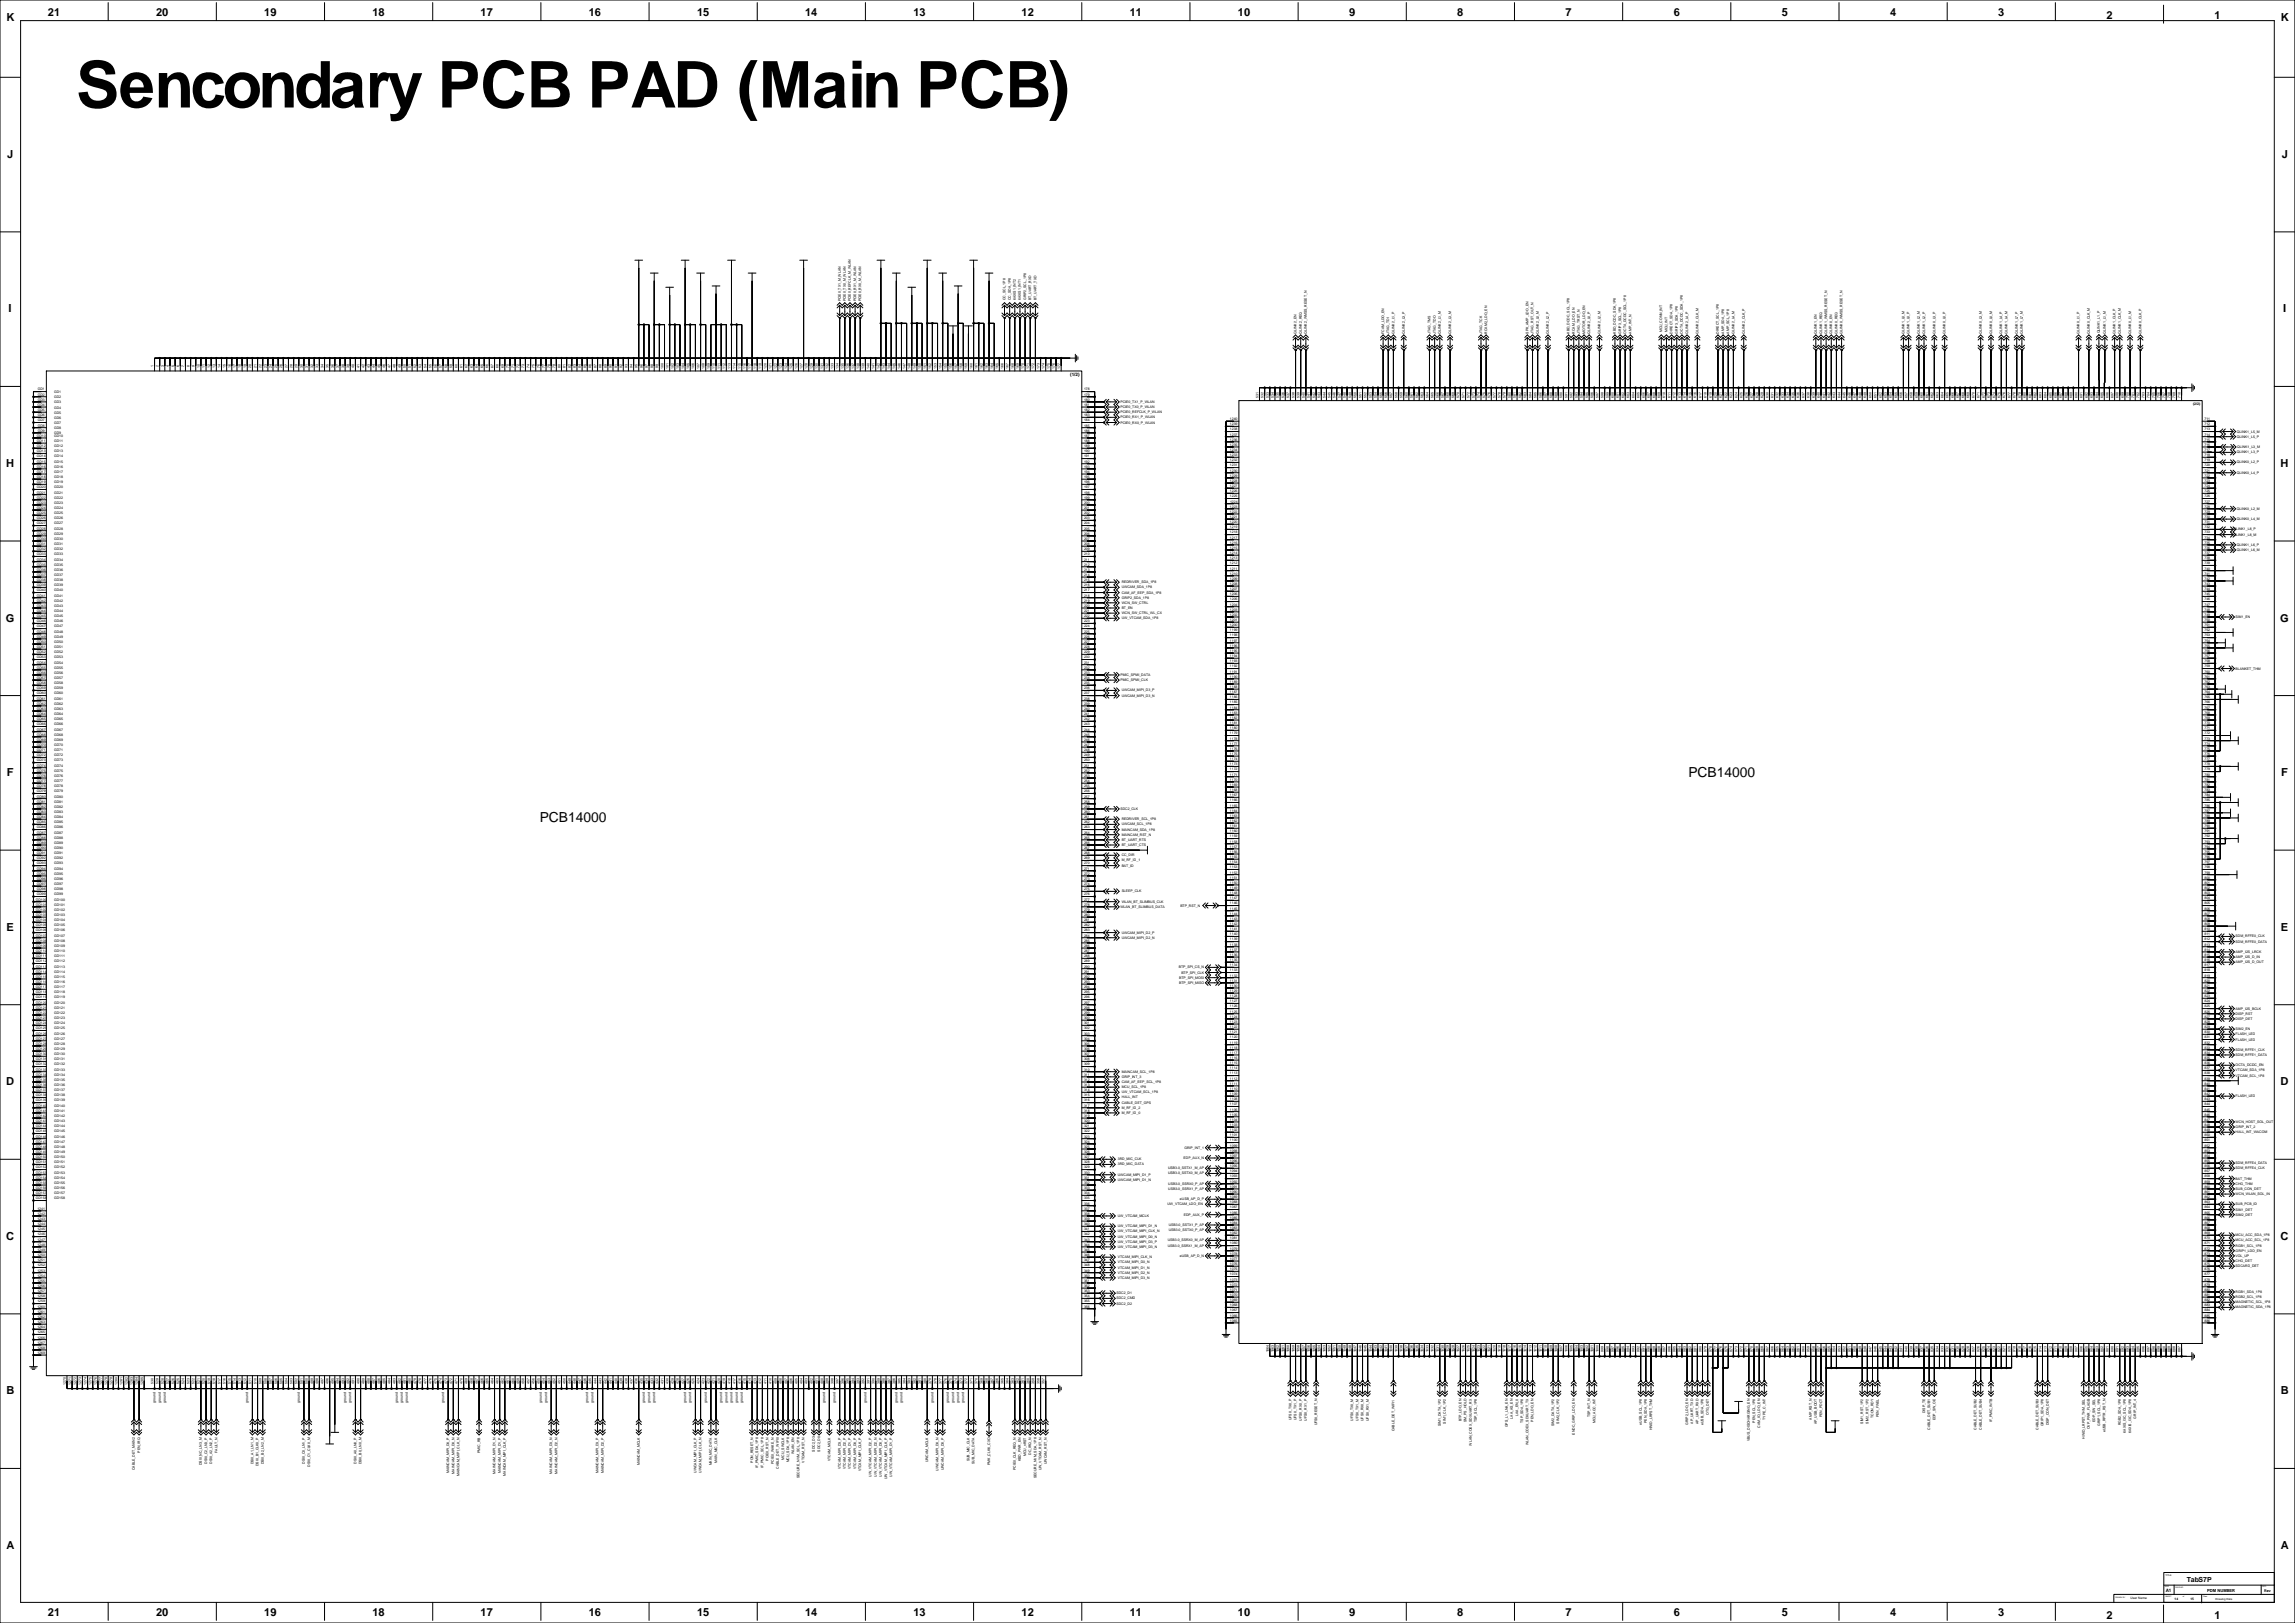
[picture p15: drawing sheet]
<svg xmlns="http://www.w3.org/2000/svg" width="2263mm" height="1600mm" viewBox="0 0 2263 1600" stroke-linecap="round" stroke-linejoin="round" font-family="sans-serif">
<defs><g id="words">
<text font-size="63.6" x="75" y="106">Sencondary PCB PAD (Main PCB)</text>
<g font-size="13.6">
<text x="1665" y="766">PCB14000</text>
<text x="532" y="811">PCB14000</text>
</g>
<g font-size="10.9">
<text x="47" y="16">21</text>
<text x="154" y="16">20</text>
<text x="261" y="16">19</text>
<text x="367" y="16">18</text>
<text x="474" y="16">17</text>
<text x="581" y="16">16</text>
<text x="687" y="16">15</text>
<text x="794" y="16">14</text>
<text x="901" y="16">13</text>
<text x="1007" y="16">12</text>
<text x="1114" y="16">11</text>
<text x="1220" y="16">10</text>
<text x="1330" y="16">9</text>
<text x="1437" y="16">8</text>
<text x="1543" y="16">7</text>
<text x="1650" y="16">6</text>
<text x="1757" y="16">5</text>
<text x="1863" y="16">4</text>
<text x="1970" y="16">3</text>
<text x="6" y="21">K</text>
<text x="2077" y="19">2</text>
<text x="2183" y="19">1</text>
<text x="2249" y="21">K</text>
<text x="7" y="156">J</text>
<text x="2250" y="156">J</text>
<text x="8" y="308">I</text>
<text x="2251" y="308">I</text>
<text x="6" y="460">H</text>
<text x="2249" y="460">H</text>
<text x="6" y="613">G</text>
<text x="2248" y="613">G</text>
<text x="7" y="765">F</text>
<text x="2249" y="765">F</text>
<text x="6" y="917">E</text>
<text x="2249" y="917">E</text>
<text x="6" y="1070">D</text>
<text x="2249" y="1070">D</text>
<text x="6" y="1222">C</text>
<text x="2249" y="1222">C</text>
<text x="6" y="1375">B</text>
<text x="2249" y="1375">B</text>
<text x="6" y="1527">A</text>
<text x="2249" y="1527">A</text>
<text x="47" y="1593">21</text>
<text x="154" y="1593">20</text>
<text x="261" y="1593">19</text>
<text x="367" y="1593">18</text>
<text x="474" y="1593">17</text>
<text x="581" y="1593">16</text>
<text x="687" y="1593">15</text>
<text x="794" y="1593">14</text>
<text x="901" y="1593">13</text>
<text x="1007" y="1593">12</text>
<text x="1114" y="1593">11</text>
<text x="1220" y="1593">10</text>
<text x="1330" y="1593">9</text>
<text x="1437" y="1593">8</text>
<text x="1543" y="1593">7</text>
<text x="1650" y="1593">6</text>
<text x="1757" y="1593">5</text>
<text x="1863" y="1593">4</text>
<text x="1970" y="1593">3</text>
<text x="2077" y="1595">2</text>
<text x="2183" y="1595">1</text>
</g>
<text font-size="6.8" x="2156" y="1559">TabS7P</text>
<g font-size="4.5">
<text x="1055" y="371">(1/2)</text>
<text x="2135" y="1569">A1</text>
</g>
<text font-size="4.1" x="2176" y="1569">PDM NUMBER</text>
<text font-size="3.6" x="2232" y="1569">Rev</text>
<g font-size="3.4">
<text x="829" y="297" transform="rotate(-90 829 297)">PCIE0_TX1_M_WLAN</text>
<text x="834" y="297" transform="rotate(-90 834 297)">PCIE0_TX0_M_WLAN</text>
<text x="839" y="297" transform="rotate(-90 839 297)">PCIE0_REFCLK_M_WLAN</text>
<text x="844" y="297" transform="rotate(-90 844 297)">PCIE0_RX1_M_WLAN</text>
<text x="849" y="297" transform="rotate(-90 849 297)">PCIE0_RX0_M_WLAN</text>
<text x="991" y="296" transform="rotate(-90 991 296)">CC_SCL_1P8</text>
<text x="996" y="296" transform="rotate(-90 996 296)">CC_SDA_1P8</text>
<text x="1002" y="296" transform="rotate(-90 1002 296)">6AXIS1_INT2</text>
<text x="1007" y="296" transform="rotate(-90 1007 296)">6AXIS1_INT1</text>
<text x="1012" y="296" transform="rotate(-90 1012 296)">GRIP2_SCL_1P8</text>
<text x="1017" y="296" transform="rotate(-90 1017 296)">BT_UART_RXD</text>
<text x="1022" y="296" transform="rotate(-90 1022 296)">BT_UART_TXD</text>
<text x="1278" y="329" transform="rotate(-90 1278 329)">QLINK2_EN</text>
<text x="1283" y="329" transform="rotate(-90 1283 329)">QLINK2_REQ</text>
<text x="1289" y="329" transform="rotate(-90 1289 329)">QLINK2_WMSS_RESET_N</text>
<text x="1365" y="329" transform="rotate(-90 1365 329)">FCAM_LDO_EN</text>
<text x="1370" y="329" transform="rotate(-90 1370 329)">JTAG_TDI</text>
<text x="1375" y="329" transform="rotate(-90 1375 329)">QLINK2_L1_P</text>
<text x="1385" y="329" transform="rotate(-90 1385 329)">QLINK2_L3_P</text>
<text x="1410" y="329" transform="rotate(-90 1410 329)">JTAG_TMS</text>
<text x="1415" y="329" transform="rotate(-90 1415 329)">JTAG_TDO</text>
<text x="1421" y="329" transform="rotate(-90 1421 329)">QLINK2_L1_M</text>
<text x="1431" y="329" transform="rotate(-90 1431 329)">QLINK2_L3_M</text>
<text x="1461" y="329" transform="rotate(-90 1461 329)">JTAG_TCK</text>
<text x="1466" y="329" transform="rotate(-90 1466 329)">RCAM2_LDO_EN</text>
<text x="1507" y="329" transform="rotate(-90 1507 329)">SPK_AMP_LDO_EN</text>
<text x="1512" y="329" transform="rotate(-90 1512 329)">JTAG_RST_OUT_N</text>
<text x="1517" y="329" transform="rotate(-90 1517 329)">QLINK2_L0_M</text>
<text x="1527" y="329" transform="rotate(-90 1527 329)">QLINK2_L2_P</text>
<text x="1548" y="329" transform="rotate(-90 1548 329)">KBD_DCDC_SCL_1P8</text>
<text x="1553" y="329" transform="rotate(-90 1553 329)">RCAM_LDO_EN</text>
<text x="1558" y="329" transform="rotate(-90 1558 329)">JTAG_TRST_N</text>
<text x="1563" y="329" transform="rotate(-90 1563 329)">MOTOR_LDO_EN</text>
<text x="1568" y="329" transform="rotate(-90 1568 329)">QLINK2_L0_P</text>
<text x="1578" y="329" transform="rotate(-90 1578 329)">QLINK2_L2_M</text>
<text x="1593" y="329" transform="rotate(-90 1593 329)">KBD_DCDC_SDA_1P8</text>
<text x="1598" y="329" transform="rotate(-90 1598 329)">GRIP3_SCL_1P8</text>
<text x="1603" y="329" transform="rotate(-90 1603 329)">OCTA_DCDC_SCL_1P8</text>
<text x="1608" y="329" transform="rotate(-90 1608 329)">AMP_INT_N</text>
<text x="1639" y="328" transform="rotate(-90 1639 328)">MCU_CONN_INT</text>
<text x="1644" y="328" transform="rotate(-90 1644 328)">MCU_INT</text>
<text x="1649" y="329" transform="rotate(-90 1649 329)">DIRECT_SDA_1P8</text>
<text x="1654" y="329" transform="rotate(-90 1654 329)">GRIP3_SDA_1P8</text>
<text x="1659" y="329" transform="rotate(-90 1659 329)">OCTA_DCDC_SDA_1P8</text>
<text x="1664" y="329" transform="rotate(-90 1664 329)">QLINK2_L4_P</text>
<text x="1674" y="329" transform="rotate(-90 1674 329)">QLINK2_CLK_M</text>
<text x="1695" y="329" transform="rotate(-90 1695 329)">DIRECT_SCL_1P8</text>
<text x="1700" y="329" transform="rotate(-90 1700 329)">AMP_SDA_1P8</text>
<text x="1705" y="329" transform="rotate(-90 1705 329)">AMP_SCL_1P8</text>
<text x="1710" y="329" transform="rotate(-90 1710 329)">QLINK2_L4_M</text>
<text x="1720" y="329" transform="rotate(-90 1720 329)">QLINK2_CLK_P</text>
<text x="1791" y="329" transform="rotate(-90 1791 329)">QLINK1_EN</text>
<text x="1796" y="329" transform="rotate(-90 1796 329)">QLINK1_REQ</text>
<text x="1801" y="329" transform="rotate(-90 1801 329)">QLINK1_WMSS_RESET_N</text>
<text x="1807" y="329" transform="rotate(-90 1807 329)">QLINK0_EN</text>
<text x="1812" y="329" transform="rotate(-90 1812 329)">QLINK0_REQ</text>
<text x="1817" y="329" transform="rotate(-90 1817 329)">QLINK0_WMSS_RESET_N</text>
<text x="1878" y="329" transform="rotate(-90 1878 329)">QLINK1_L0_M</text>
<text x="1883" y="329" transform="rotate(-90 1883 329)">QLINK1_L0_P</text>
<text x="1893" y="329" transform="rotate(-90 1893 329)">QLINK1_L2_M</text>
<text x="1898" y="329" transform="rotate(-90 1898 329)">QLINK1_L2_P</text>
<text x="1908" y="329" transform="rotate(-90 1908 329)">QLINK0_L3_P</text>
<text x="1918" y="329" transform="rotate(-90 1918 329)">QLINK0_L0_P</text>
<text x="1954" y="329" transform="rotate(-90 1954 329)">QLINK0_L3_M</text>
<text x="1964" y="329" transform="rotate(-90 1964 329)">QLINK0_L0_M</text>
<text x="1974" y="329" transform="rotate(-90 1974 329)">QLINK1_L4_P</text>
<text x="1979" y="329" transform="rotate(-90 1979 329)">QLINK1_L4_M</text>
<text x="1989" y="329" transform="rotate(-90 1989 329)">QLINK1_L7_P</text>
<text x="1994" y="329" transform="rotate(-90 1994 329)">QLINK1_L7_M</text>
<text x="2050" y="329" transform="rotate(-90 2050 329)">QLINK0_L1_P</text>
<text x="2060" y="329" transform="rotate(-90 2060 329)">QLINK0_CLK_M</text>
<text x="2070" y="329" transform="rotate(-90 2070 329)">QLINK1_L1_P</text>
<text x="2076" y="329" transform="rotate(-90 2076 329)">QLINK1_L1_M</text>
<text x="2086" y="329" transform="rotate(-90 2086 329)">QLINK1_CLK_P</text>
<text x="2091" y="329" transform="rotate(-90 2091 329)">QLINK1_CLK_M</text>
<text x="2101" y="329" transform="rotate(-90 2101 329)">QLINK0_L1_M</text>
<text x="2111" y="329" transform="rotate(-90 2111 329)">QLINK0_CLK_P</text>
<text x="151" y="362" transform="rotate(-90 151 362)">1</text>
<text x="156" y="362" transform="rotate(-90 156 362)">2</text>
<text x="161" y="362" transform="rotate(-90 161 362)">3</text>
<text x="167" y="362" transform="rotate(-90 167 362)">4</text>
<text x="172" y="362" transform="rotate(-90 172 362)">5</text>
<text x="177" y="362" transform="rotate(-90 177 362)">6</text>
<text x="182" y="362" transform="rotate(-90 182 362)">7</text>
<text x="187" y="362" transform="rotate(-90 187 362)">8</text>
<text x="192" y="362" transform="rotate(-90 192 362)">9</text>
<text x="197" y="363" transform="rotate(-90 197 363)">10</text>
<text x="202" y="363" transform="rotate(-90 202 363)">11</text>
<text x="207" y="363" transform="rotate(-90 207 363)">12</text>
<text x="212" y="363" transform="rotate(-90 212 363)">13</text>
<text x="217" y="363" transform="rotate(-90 217 363)">14</text>
<text x="222" y="363" transform="rotate(-90 222 363)">15</text>
<text x="227" y="363" transform="rotate(-90 227 363)">16</text>
<text x="233" y="363" transform="rotate(-90 233 363)">17</text>
<text x="238" y="363" transform="rotate(-90 238 363)">18</text>
<text x="243" y="363" transform="rotate(-90 243 363)">19</text>
<text x="248" y="363" transform="rotate(-90 248 363)">20</text>
<text x="253" y="363" transform="rotate(-90 253 363)">21</text>
<text x="258" y="363" transform="rotate(-90 258 363)">22</text>
<text x="263" y="363" transform="rotate(-90 263 363)">23</text>
<text x="268" y="363" transform="rotate(-90 268 363)">24</text>
<text x="273" y="363" transform="rotate(-90 273 363)">25</text>
<text x="278" y="363" transform="rotate(-90 278 363)">26</text>
<text x="283" y="363" transform="rotate(-90 283 363)">27</text>
<text x="288" y="363" transform="rotate(-90 288 363)">28</text>
<text x="293" y="363" transform="rotate(-90 293 363)">29</text>
<text x="299" y="363" transform="rotate(-90 299 363)">30</text>
<text x="304" y="363" transform="rotate(-90 304 363)">31</text>
<text x="309" y="363" transform="rotate(-90 309 363)">32</text>
<text x="314" y="363" transform="rotate(-90 314 363)">33</text>
<text x="319" y="363" transform="rotate(-90 319 363)">34</text>
<text x="324" y="363" transform="rotate(-90 324 363)">35</text>
<text x="329" y="363" transform="rotate(-90 329 363)">36</text>
<text x="334" y="363" transform="rotate(-90 334 363)">37</text>
<text x="339" y="363" transform="rotate(-90 339 363)">38</text>
<text x="344" y="363" transform="rotate(-90 344 363)">39</text>
<text x="349" y="363" transform="rotate(-90 349 363)">40</text>
<text x="354" y="363" transform="rotate(-90 354 363)">41</text>
<text x="359" y="363" transform="rotate(-90 359 363)">42</text>
<text x="365" y="363" transform="rotate(-90 365 363)">43</text>
<text x="370" y="363" transform="rotate(-90 370 363)">44</text>
<text x="375" y="363" transform="rotate(-90 375 363)">45</text>
<text x="380" y="363" transform="rotate(-90 380 363)">46</text>
<text x="385" y="363" transform="rotate(-90 385 363)">47</text>
<text x="390" y="363" transform="rotate(-90 390 363)">48</text>
<text x="395" y="363" transform="rotate(-90 395 363)">49</text>
<text x="400" y="363" transform="rotate(-90 400 363)">50</text>
<text x="405" y="363" transform="rotate(-90 405 363)">51</text>
<text x="410" y="363" transform="rotate(-90 410 363)">52</text>
<text x="415" y="363" transform="rotate(-90 415 363)">53</text>
<text x="420" y="363" transform="rotate(-90 420 363)">54</text>
<text x="426" y="363" transform="rotate(-90 426 363)">55</text>
<text x="431" y="363" transform="rotate(-90 431 363)">56</text>
<text x="436" y="363" transform="rotate(-90 436 363)">57</text>
<text x="441" y="363" transform="rotate(-90 441 363)">58</text>
<text x="446" y="363" transform="rotate(-90 446 363)">59</text>
<text x="451" y="363" transform="rotate(-90 451 363)">60</text>
<text x="456" y="363" transform="rotate(-90 456 363)">61</text>
<text x="461" y="363" transform="rotate(-90 461 363)">62</text>
<text x="466" y="363" transform="rotate(-90 466 363)">63</text>
<text x="471" y="363" transform="rotate(-90 471 363)">64</text>
<text x="476" y="363" transform="rotate(-90 476 363)">65</text>
<text x="481" y="363" transform="rotate(-90 481 363)">66</text>
<text x="486" y="363" transform="rotate(-90 486 363)">67</text>
<text x="492" y="363" transform="rotate(-90 492 363)">68</text>
<text x="497" y="363" transform="rotate(-90 497 363)">69</text>
<text x="502" y="363" transform="rotate(-90 502 363)">70</text>
<text x="507" y="363" transform="rotate(-90 507 363)">71</text>
<text x="512" y="363" transform="rotate(-90 512 363)">72</text>
<text x="517" y="363" transform="rotate(-90 517 363)">73</text>
<text x="522" y="363" transform="rotate(-90 522 363)">74</text>
<text x="527" y="363" transform="rotate(-90 527 363)">75</text>
<text x="532" y="363" transform="rotate(-90 532 363)">76</text>
<text x="537" y="363" transform="rotate(-90 537 363)">77</text>
<text x="542" y="363" transform="rotate(-90 542 363)">78</text>
<text x="547" y="363" transform="rotate(-90 547 363)">79</text>
<text x="552" y="363" transform="rotate(-90 552 363)">80</text>
<text x="558" y="363" transform="rotate(-90 558 363)">81</text>
<text x="563" y="363" transform="rotate(-90 563 363)">82</text>
<text x="568" y="363" transform="rotate(-90 568 363)">83</text>
<text x="573" y="363" transform="rotate(-90 573 363)">84</text>
<text x="578" y="363" transform="rotate(-90 578 363)">85</text>
<text x="583" y="363" transform="rotate(-90 583 363)">86</text>
<text x="588" y="363" transform="rotate(-90 588 363)">87</text>
<text x="593" y="363" transform="rotate(-90 593 363)">88</text>
<text x="598" y="363" transform="rotate(-90 598 363)">89</text>
<text x="603" y="363" transform="rotate(-90 603 363)">90</text>
<text x="608" y="363" transform="rotate(-90 608 363)">91</text>
<text x="613" y="363" transform="rotate(-90 613 363)">92</text>
<text x="619" y="363" transform="rotate(-90 619 363)">93</text>
<text x="624" y="363" transform="rotate(-90 624 363)">94</text>
<text x="629" y="363" transform="rotate(-90 629 363)">95</text>
<text x="634" y="363" transform="rotate(-90 634 363)">96</text>
<text x="639" y="363" transform="rotate(-90 639 363)">97</text>
<text x="644" y="363" transform="rotate(-90 644 363)">98</text>
<text x="649" y="363" transform="rotate(-90 649 363)">99</text>
<text x="654" y="363" transform="rotate(-90 654 363)">100</text>
<text x="659" y="363" transform="rotate(-90 659 363)">101</text>
<text x="664" y="363" transform="rotate(-90 664 363)">102</text>
<text x="669" y="363" transform="rotate(-90 669 363)">103</text>
<text x="674" y="363" transform="rotate(-90 674 363)">104</text>
<text x="679" y="363" transform="rotate(-90 679 363)">105</text>
<text x="685" y="363" transform="rotate(-90 685 363)">106</text>
<text x="690" y="363" transform="rotate(-90 690 363)">107</text>
<text x="695" y="363" transform="rotate(-90 695 363)">108</text>
<text x="700" y="363" transform="rotate(-90 700 363)">109</text>
<text x="705" y="363" transform="rotate(-90 705 363)">110</text>
<text x="710" y="363" transform="rotate(-90 710 363)">111</text>
<text x="715" y="363" transform="rotate(-90 715 363)">112</text>
<text x="720" y="363" transform="rotate(-90 720 363)">113</text>
<text x="725" y="363" transform="rotate(-90 725 363)">114</text>
<text x="730" y="363" transform="rotate(-90 730 363)">115</text>
<text x="735" y="363" transform="rotate(-90 735 363)">116</text>
<text x="740" y="363" transform="rotate(-90 740 363)">117</text>
<text x="745" y="363" transform="rotate(-90 745 363)">118</text>
<text x="751" y="363" transform="rotate(-90 751 363)">119</text>
<text x="756" y="363" transform="rotate(-90 756 363)">120</text>
<text x="761" y="363" transform="rotate(-90 761 363)">121</text>
<text x="766" y="363" transform="rotate(-90 766 363)">122</text>
<text x="771" y="363" transform="rotate(-90 771 363)">123</text>
<text x="776" y="363" transform="rotate(-90 776 363)">124</text>
<text x="781" y="363" transform="rotate(-90 781 363)">125</text>
<text x="786" y="363" transform="rotate(-90 786 363)">126</text>
<text x="791" y="363" transform="rotate(-90 791 363)">127</text>
<text x="796" y="363" transform="rotate(-90 796 363)">128</text>
<text x="801" y="363" transform="rotate(-90 801 363)">129</text>
<text x="806" y="363" transform="rotate(-90 806 363)">130</text>
<text x="812" y="363" transform="rotate(-90 812 363)">131</text>
<text x="817" y="363" transform="rotate(-90 817 363)">132</text>
<text x="822" y="363" transform="rotate(-90 822 363)">133</text>
<text x="827" y="363" transform="rotate(-90 827 363)">134</text>
<text x="832" y="363" transform="rotate(-90 832 363)">135</text>
<text x="837" y="363" transform="rotate(-90 837 363)">136</text>
<text x="842" y="363" transform="rotate(-90 842 363)">137</text>
<text x="847" y="363" transform="rotate(-90 847 363)">138</text>
<text x="852" y="363" transform="rotate(-90 852 363)">139</text>
<text x="857" y="363" transform="rotate(-90 857 363)">140</text>
<text x="862" y="363" transform="rotate(-90 862 363)">141</text>
<text x="867" y="363" transform="rotate(-90 867 363)">142</text>
<text x="872" y="363" transform="rotate(-90 872 363)">143</text>
<text x="878" y="363" transform="rotate(-90 878 363)">144</text>
<text x="883" y="363" transform="rotate(-90 883 363)">145</text>
<text x="888" y="363" transform="rotate(-90 888 363)">146</text>
<text x="893" y="363" transform="rotate(-90 893 363)">147</text>
<text x="898" y="363" transform="rotate(-90 898 363)">148</text>
<text x="903" y="363" transform="rotate(-90 903 363)">149</text>
<text x="908" y="363" transform="rotate(-90 908 363)">150</text>
<text x="913" y="363" transform="rotate(-90 913 363)">151</text>
<text x="918" y="363" transform="rotate(-90 918 363)">152</text>
<text x="923" y="363" transform="rotate(-90 923 363)">153</text>
<text x="928" y="363" transform="rotate(-90 928 363)">154</text>
<text x="933" y="363" transform="rotate(-90 933 363)">155</text>
<text x="938" y="363" transform="rotate(-90 938 363)">156</text>
<text x="944" y="363" transform="rotate(-90 944 363)">157</text>
<text x="949" y="363" transform="rotate(-90 949 363)">158</text>
<text x="954" y="363" transform="rotate(-90 954 363)">159</text>
<text x="959" y="363" transform="rotate(-90 959 363)">160</text>
<text x="964" y="363" transform="rotate(-90 964 363)">161</text>
<text x="969" y="363" transform="rotate(-90 969 363)">162</text>
<text x="974" y="363" transform="rotate(-90 974 363)">163</text>
<text x="979" y="363" transform="rotate(-90 979 363)">164</text>
<text x="984" y="363" transform="rotate(-90 984 363)">165</text>
<text x="989" y="363" transform="rotate(-90 989 363)">166</text>
<text x="994" y="363" transform="rotate(-90 994 363)">167</text>
<text x="999" y="363" transform="rotate(-90 999 363)">168</text>
<text x="1005" y="363" transform="rotate(-90 1005 363)">169</text>
<text x="1010" y="363" transform="rotate(-90 1010 363)">170</text>
<text x="1015" y="363" transform="rotate(-90 1015 363)">171</text>
<text x="1020" y="363" transform="rotate(-90 1020 363)">172</text>
<text x="1025" y="363" transform="rotate(-90 1025 363)">173</text>
<text x="1030" y="363" transform="rotate(-90 1030 363)">174</text>
<text x="1035" y="363" transform="rotate(-90 1035 363)">175</text>
<text x="1040" y="363" transform="rotate(-90 1040 363)">176</text>
<text x="1045" y="363" transform="rotate(-90 1045 363)">177</text>
<text x="37" y="390">GD2</text>
<text x="37" y="385">GD1</text>
<text x="53" y="387">GD1</text>
<text x="1069" y="390">179</text>
<text x="1069" y="385">178</text>
<text x="37" y="395">GD3</text>
<text x="53" y="393">GD2</text>
<text x="1069" y="395">180</text>
<text x="1241" y="393" transform="rotate(-90 1241 393)">531</text>
<text x="1246" y="393" transform="rotate(-90 1246 393)">532</text>
<text x="1251" y="393" transform="rotate(-90 1251 393)">533</text>
<text x="1256" y="393" transform="rotate(-90 1256 393)">534</text>
<text x="1261" y="393" transform="rotate(-90 1261 393)">535</text>
<text x="1266" y="393" transform="rotate(-90 1266 393)">536</text>
<text x="1271" y="393" transform="rotate(-90 1271 393)">537</text>
<text x="1276" y="393" transform="rotate(-90 1276 393)">538</text>
<text x="1281" y="393" transform="rotate(-90 1281 393)">539</text>
<text x="1286" y="393" transform="rotate(-90 1286 393)">540</text>
<text x="1291" y="393" transform="rotate(-90 1291 393)">541</text>
<text x="1297" y="393" transform="rotate(-90 1297 393)">542</text>
<text x="1302" y="393" transform="rotate(-90 1302 393)">543</text>
<text x="1307" y="393" transform="rotate(-90 1307 393)">544</text>
<text x="1312" y="393" transform="rotate(-90 1312 393)">545</text>
<text x="1317" y="393" transform="rotate(-90 1317 393)">546</text>
<text x="1322" y="393" transform="rotate(-90 1322 393)">547</text>
<text x="1327" y="393" transform="rotate(-90 1327 393)">548</text>
<text x="1332" y="393" transform="rotate(-90 1332 393)">549</text>
<text x="1337" y="393" transform="rotate(-90 1337 393)">550</text>
<text x="1342" y="393" transform="rotate(-90 1342 393)">551</text>
<text x="1347" y="393" transform="rotate(-90 1347 393)">552</text>
<text x="1352" y="393" transform="rotate(-90 1352 393)">553</text>
<text x="1357" y="393" transform="rotate(-90 1357 393)">554</text>
<text x="1363" y="393" transform="rotate(-90 1363 393)">555</text>
<text x="1368" y="393" transform="rotate(-90 1368 393)">556</text>
<text x="1373" y="393" transform="rotate(-90 1373 393)">557</text>
<text x="1378" y="393" transform="rotate(-90 1378 393)">558</text>
<text x="1383" y="393" transform="rotate(-90 1383 393)">559</text>
<text x="1388" y="393" transform="rotate(-90 1388 393)">560</text>
<text x="1393" y="393" transform="rotate(-90 1393 393)">561</text>
<text x="1398" y="393" transform="rotate(-90 1398 393)">562</text>
<text x="1403" y="393" transform="rotate(-90 1403 393)">563</text>
<text x="1408" y="393" transform="rotate(-90 1408 393)">564</text>
<text x="1413" y="393" transform="rotate(-90 1413 393)">565</text>
<text x="1418" y="393" transform="rotate(-90 1418 393)">566</text>
<text x="1424" y="393" transform="rotate(-90 1424 393)">567</text>
<text x="1429" y="393" transform="rotate(-90 1429 393)">568</text>
<text x="1434" y="393" transform="rotate(-90 1434 393)">569</text>
<text x="1439" y="393" transform="rotate(-90 1439 393)">570</text>
<text x="1444" y="393" transform="rotate(-90 1444 393)">571</text>
<text x="1449" y="393" transform="rotate(-90 1449 393)">572</text>
<text x="1454" y="393" transform="rotate(-90 1454 393)">573</text>
<text x="1459" y="393" transform="rotate(-90 1459 393)">574</text>
<text x="1464" y="393" transform="rotate(-90 1464 393)">575</text>
<text x="1469" y="393" transform="rotate(-90 1469 393)">576</text>
<text x="1474" y="393" transform="rotate(-90 1474 393)">577</text>
<text x="1479" y="393" transform="rotate(-90 1479 393)">578</text>
<text x="1484" y="393" transform="rotate(-90 1484 393)">579</text>
<text x="1490" y="393" transform="rotate(-90 1490 393)">580</text>
<text x="1495" y="393" transform="rotate(-90 1495 393)">581</text>
<text x="1500" y="393" transform="rotate(-90 1500 393)">582</text>
<text x="1505" y="393" transform="rotate(-90 1505 393)">583</text>
<text x="1510" y="393" transform="rotate(-90 1510 393)">584</text>
<text x="1515" y="393" transform="rotate(-90 1515 393)">585</text>
<text x="1520" y="393" transform="rotate(-90 1520 393)">586</text>
<text x="1525" y="393" transform="rotate(-90 1525 393)">587</text>
<text x="1530" y="393" transform="rotate(-90 1530 393)">588</text>
<text x="1535" y="393" transform="rotate(-90 1535 393)">589</text>
<text x="1540" y="393" transform="rotate(-90 1540 393)">590</text>
<text x="1545" y="393" transform="rotate(-90 1545 393)">591</text>
<text x="1550" y="393" transform="rotate(-90 1550 393)">592</text>
<text x="1556" y="393" transform="rotate(-90 1556 393)">593</text>
<text x="1561" y="393" transform="rotate(-90 1561 393)">594</text>
<text x="1566" y="393" transform="rotate(-90 1566 393)">595</text>
<text x="1571" y="393" transform="rotate(-90 1571 393)">596</text>
<text x="1576" y="393" transform="rotate(-90 1576 393)">597</text>
<text x="1581" y="393" transform="rotate(-90 1581 393)">598</text>
<text x="1586" y="393" transform="rotate(-90 1586 393)">599</text>
<text x="1591" y="393" transform="rotate(-90 1591 393)">600</text>
<text x="1596" y="393" transform="rotate(-90 1596 393)">601</text>
<text x="1601" y="393" transform="rotate(-90 1601 393)">602</text>
<text x="1606" y="393" transform="rotate(-90 1606 393)">603</text>
<text x="1611" y="393" transform="rotate(-90 1611 393)">604</text>
<text x="1617" y="393" transform="rotate(-90 1617 393)">605</text>
<text x="1622" y="393" transform="rotate(-90 1622 393)">606</text>
<text x="1627" y="393" transform="rotate(-90 1627 393)">607</text>
<text x="1632" y="393" transform="rotate(-90 1632 393)">608</text>
<text x="1637" y="393" transform="rotate(-90 1637 393)">609</text>
<text x="1642" y="393" transform="rotate(-90 1642 393)">610</text>
<text x="1647" y="393" transform="rotate(-90 1647 393)">611</text>
<text x="1652" y="393" transform="rotate(-90 1652 393)">612</text>
<text x="1657" y="393" transform="rotate(-90 1657 393)">613</text>
<text x="1662" y="393" transform="rotate(-90 1662 393)">614</text>
<text x="1667" y="393" transform="rotate(-90 1667 393)">615</text>
<text x="1672" y="393" transform="rotate(-90 1672 393)">616</text>
<text x="1677" y="393" transform="rotate(-90 1677 393)">617</text>
<text x="1683" y="393" transform="rotate(-90 1683 393)">618</text>
<text x="1688" y="393" transform="rotate(-90 1688 393)">619</text>
<text x="1693" y="393" transform="rotate(-90 1693 393)">620</text>
<text x="1698" y="393" transform="rotate(-90 1698 393)">621</text>
<text x="1703" y="393" transform="rotate(-90 1703 393)">622</text>
<text x="1708" y="393" transform="rotate(-90 1708 393)">623</text>
<text x="1713" y="393" transform="rotate(-90 1713 393)">624</text>
<text x="1718" y="393" transform="rotate(-90 1718 393)">625</text>
<text x="1723" y="393" transform="rotate(-90 1723 393)">626</text>
<text x="1728" y="393" transform="rotate(-90 1728 393)">627</text>
<text x="1733" y="393" transform="rotate(-90 1733 393)">628</text>
<text x="1738" y="393" transform="rotate(-90 1738 393)">629</text>
<text x="1743" y="393" transform="rotate(-90 1743 393)">630</text>
<text x="1749" y="393" transform="rotate(-90 1749 393)">631</text>
<text x="1754" y="393" transform="rotate(-90 1754 393)">632</text>
<text x="1759" y="393" transform="rotate(-90 1759 393)">633</text>
<text x="1764" y="393" transform="rotate(-90 1764 393)">634</text>
<text x="1769" y="393" transform="rotate(-90 1769 393)">635</text>
<text x="1774" y="393" transform="rotate(-90 1774 393)">636</text>
<text x="1779" y="393" transform="rotate(-90 1779 393)">637</text>
<text x="1784" y="393" transform="rotate(-90 1784 393)">638</text>
<text x="1789" y="393" transform="rotate(-90 1789 393)">639</text>
<text x="1794" y="393" transform="rotate(-90 1794 393)">640</text>
<text x="1799" y="393" transform="rotate(-90 1799 393)">641</text>
<text x="1804" y="393" transform="rotate(-90 1804 393)">642</text>
<text x="1810" y="393" transform="rotate(-90 1810 393)">643</text>
<text x="1815" y="393" transform="rotate(-90 1815 393)">644</text>
<text x="1820" y="393" transform="rotate(-90 1820 393)">645</text>
<text x="1825" y="393" transform="rotate(-90 1825 393)">646</text>
<text x="1830" y="393" transform="rotate(-90 1830 393)">647</text>
<text x="1835" y="393" transform="rotate(-90 1835 393)">648</text>
<text x="1840" y="393" transform="rotate(-90 1840 393)">649</text>
<text x="1845" y="393" transform="rotate(-90 1845 393)">650</text>
<text x="1850" y="393" transform="rotate(-90 1850 393)">651</text>
<text x="1855" y="393" transform="rotate(-90 1855 393)">652</text>
<text x="1860" y="393" transform="rotate(-90 1860 393)">653</text>
<text x="1865" y="393" transform="rotate(-90 1865 393)">654</text>
<text x="1870" y="393" transform="rotate(-90 1870 393)">655</text>
<text x="1876" y="393" transform="rotate(-90 1876 393)">656</text>
<text x="1881" y="393" transform="rotate(-90 1881 393)">657</text>
<text x="1886" y="393" transform="rotate(-90 1886 393)">658</text>
<text x="1891" y="393" transform="rotate(-90 1891 393)">659</text>
<text x="1896" y="393" transform="rotate(-90 1896 393)">660</text>
<text x="1901" y="393" transform="rotate(-90 1901 393)">661</text>
<text x="1906" y="393" transform="rotate(-90 1906 393)">662</text>
<text x="1911" y="393" transform="rotate(-90 1911 393)">663</text>
<text x="1916" y="393" transform="rotate(-90 1916 393)">664</text>
<text x="1921" y="393" transform="rotate(-90 1921 393)">665</text>
<text x="1926" y="393" transform="rotate(-90 1926 393)">666</text>
<text x="1931" y="393" transform="rotate(-90 1931 393)">667</text>
<text x="1936" y="393" transform="rotate(-90 1936 393)">668</text>
<text x="1942" y="393" transform="rotate(-90 1942 393)">669</text>
<text x="1947" y="393" transform="rotate(-90 1947 393)">670</text>
<text x="1952" y="393" transform="rotate(-90 1952 393)">671</text>
<text x="1957" y="393" transform="rotate(-90 1957 393)">672</text>
<text x="1962" y="393" transform="rotate(-90 1962 393)">673</text>
<text x="1967" y="393" transform="rotate(-90 1967 393)">674</text>
<text x="1972" y="393" transform="rotate(-90 1972 393)">675</text>
<text x="1977" y="393" transform="rotate(-90 1977 393)">676</text>
<text x="1982" y="393" transform="rotate(-90 1982 393)">677</text>
<text x="1987" y="393" transform="rotate(-90 1987 393)">678</text>
<text x="1992" y="393" transform="rotate(-90 1992 393)">679</text>
<text x="1997" y="393" transform="rotate(-90 1997 393)">680</text>
<text x="2003" y="393" transform="rotate(-90 2003 393)">681</text>
<text x="2008" y="393" transform="rotate(-90 2008 393)">682</text>
<text x="2013" y="393" transform="rotate(-90 2013 393)">683</text>
<text x="2018" y="393" transform="rotate(-90 2018 393)">684</text>
<text x="2023" y="393" transform="rotate(-90 2023 393)">685</text>
<text x="2028" y="393" transform="rotate(-90 2028 393)">686</text>
<text x="2033" y="393" transform="rotate(-90 2033 393)">687</text>
<text x="2038" y="393" transform="rotate(-90 2038 393)">688</text>
<text x="2043" y="393" transform="rotate(-90 2043 393)">689</text>
<text x="2048" y="393" transform="rotate(-90 2048 393)">690</text>
<text x="2053" y="393" transform="rotate(-90 2053 393)">691</text>
<text x="2058" y="393" transform="rotate(-90 2058 393)">692</text>
<text x="2063" y="393" transform="rotate(-90 2063 393)">693</text>
<text x="2069" y="393" transform="rotate(-90 2069 393)">694</text>
<text x="2074" y="393" transform="rotate(-90 2074 393)">695</text>
<text x="2079" y="393" transform="rotate(-90 2079 393)">696</text>
<text x="2084" y="393" transform="rotate(-90 2084 393)">697</text>
<text x="2089" y="393" transform="rotate(-90 2089 393)">698</text>
<text x="2094" y="393" transform="rotate(-90 2094 393)">699</text>
<text x="2099" y="393" transform="rotate(-90 2099 393)">700</text>
<text x="2104" y="393" transform="rotate(-90 2104 393)">701</text>
<text x="2109" y="393" transform="rotate(-90 2109 393)">702</text>
<text x="2114" y="393" transform="rotate(-90 2114 393)">703</text>
<text x="2119" y="393" transform="rotate(-90 2119 393)">704</text>
<text x="2124" y="393" transform="rotate(-90 2124 393)">705</text>
<text x="2129" y="393" transform="rotate(-90 2129 393)">706</text>
<text x="2135" y="393" transform="rotate(-90 2135 393)">707</text>
<text x="2140" y="393" transform="rotate(-90 2140 393)">708</text>
<text x="2145" y="393" transform="rotate(-90 2145 393)">709</text>
<text x="2150" y="393" transform="rotate(-90 2150 393)">710</text>
<text x="37" y="400">GD4</text>
<text x="53" y="398">GD3</text>
<text x="1069" y="400">181</text>
<text x="1105" y="397">PCIE0_TX1_P_WLAN</text>
<text x="2162" y="399">(2/2)</text>
<text x="37" y="405">GD5</text>
<text x="53" y="403">GD4</text>
<text x="53" y="408">GD5</text>
<text x="1069" y="405">182</text>
<text x="1105" y="402">PCIE0_TX0_P_WLAN</text>
<text x="1105" y="407">PCIE0_REFCLK_P_WLAN</text>
<text x="37" y="410">GD6</text>
<text x="53" y="413">GD6</text>
<text x="1069" y="410">183</text>
<text x="1105" y="412">PCIE0_RX1_P_WLAN</text>
<text x="37" y="415">GD7</text>
<text x="53" y="418">GD7</text>
<text x="1069" y="415">184</text>
<text x="1105" y="417">PCIE0_RX0_P_WLAN</text>
<text x="1213" y="419">1239</text>
<text x="1213" y="414">1240</text>
<text x="2173" y="414">711</text>
<text x="2173" y="419">712</text>
<text x="37" y="426">GD9</text>
<text x="37" y="420">GD8</text>
<text x="53" y="423">GD8</text>
<text x="1069" y="426">186</text>
<text x="1069" y="420">185</text>
<text x="1213" y="424">1238</text>
<text x="2173" y="424">713</text>
<text x="36" y="431">GD10</text>
<text x="53" y="428">GD9</text>
<text x="53" y="431">GD10</text>
<text x="1069" y="431">187</text>
<text x="1213" y="429">1237</text>
<text x="2173" y="429">714</text>
<text x="2205" y="431">QLINK1_L5_P</text>
<text x="2205" y="426">QLINK1_L5_M</text>
<text x="36" y="436">GD11</text>
<text x="53" y="436">GD11</text>
<text x="1069" y="436">188</text>
<text x="1213" y="434">1236</text>
<text x="2173" y="434">715</text>
<text x="36" y="441">GD12</text>
<text x="53" y="441">GD12</text>
<text x="1069" y="441">189</text>
<text x="1213" y="440">1235</text>
<text x="2173" y="440">716</text>
<text x="2206" y="442">QLINK1_L3_M</text>
<text x="36" y="446">GD13</text>
<text x="53" y="446">GD13</text>
<text x="1069" y="446">190</text>
<text x="1213" y="450">1233</text>
<text x="1213" y="445">1234</text>
<text x="2173" y="450">718</text>
<text x="2173" y="445">717</text>
<text x="2205" y="447">QLINK1_L3_P</text>
<text x="36" y="451">GD14</text>
<text x="53" y="451">GD14</text>
<text x="1069" y="451">191</text>
<text x="1213" y="455">1232</text>
<text x="2173" y="455">719</text>
<text x="36" y="461">GD16</text>
<text x="36" y="456">GD15</text>
<text x="53" y="456">GD15</text>
<text x="53" y="461">GD16</text>
<text x="1069" y="456">192</text>
<text x="1069" y="461">193</text>
<text x="1213" y="460">1231</text>
<text x="2173" y="460">720</text>
<text x="2205" y="457">QLINK0_L2_P</text>
<text x="36" y="466">GD17</text>
<text x="53" y="466">GD17</text>
<text x="1069" y="466">194</text>
<text x="1213" y="465">1230</text>
<text x="2173" y="465">721</text>
<text x="2205" y="467">QLINK0_L4_P</text>
<text x="36" y="471">GD18</text>
<text x="53" y="471">GD18</text>
<text x="1069" y="471">195</text>
<text x="1213" y="470">1229</text>
<text x="2173" y="470">722</text>
<text x="36" y="476">GD19</text>
<text x="53" y="476">GD19</text>
<text x="1069" y="476">196</text>
<text x="1213" y="475">1228</text>
<text x="2173" y="475">723</text>
<text x="36" y="481">GD20</text>
<text x="53" y="481">GD20</text>
<text x="1069" y="481">197</text>
<text x="1213" y="485">1226</text>
<text x="1213" y="480">1227</text>
<text x="2173" y="480">724</text>
<text x="2173" y="485">725</text>
<text x="36" y="486">GD21</text>
<text x="36" y="492">GD22</text>
<text x="53" y="486">GD21</text>
<text x="53" y="492">GD22</text>
<text x="1069" y="492">199</text>
<text x="1069" y="486">198</text>
<text x="1213" y="490">1225</text>
<text x="2173" y="490">726</text>
<text x="36" y="497">GD23</text>
<text x="53" y="497">GD23</text>
<text x="1069" y="497">200</text>
<text x="1213" y="496">1224</text>
<text x="2173" y="495">727</text>
<text x="36" y="502">GD24</text>
<text x="53" y="502">GD24</text>
<text x="1069" y="502">201</text>
<text x="1213" y="500">1223</text>
<text x="2173" y="500">728</text>
<text x="2205" y="503">QLINK0_L2_M</text>
<text x="36" y="507">GD25</text>
<text x="53" y="507">GD25</text>
<text x="1069" y="507">202</text>
<text x="1213" y="506">1222</text>
<text x="2173" y="506">729</text>
<text x="36" y="512">GD26</text>
<text x="53" y="512">GD26</text>
<text x="1069" y="512">203</text>
<text x="1213" y="511">1221</text>
<text x="1213" y="516">1220</text>
<text x="2173" y="511">730</text>
<text x="2173" y="516">731</text>
<text x="2205" y="513">QLINK0_L4_M</text>
<text x="36" y="517">GD27</text>
<text x="53" y="517">GD27</text>
<text x="1069" y="517">204</text>
<text x="1213" y="521">1219</text>
<text x="2173" y="521">732</text>
<text x="36" y="522">GD28</text>
<text x="36" y="527">GD29</text>
<text x="53" y="522">GD28</text>
<text x="53" y="527">GD29</text>
<text x="1069" y="527">206</text>
<text x="1069" y="522">205</text>
<text x="1213" y="526">1218</text>
<text x="2173" y="526">733</text>
<text x="2202" y="528">QLINK1_L8_M</text>
<text x="2202" y="523">QLINK1_L8_P</text>
<text x="36" y="532">GD30</text>
<text x="53" y="532">GD30</text>
<text x="1069" y="532">207</text>
<text x="1213" y="531">1217</text>
<text x="2173" y="531">734</text>
<text x="36" y="537">GD31</text>
<text x="53" y="537">GD31</text>
<text x="1069" y="537">208</text>
<text x="1213" y="536">1216</text>
<text x="2173" y="536">735</text>
<text x="2205" y="538">QLINK1_L6_P</text>
<text x="36" y="542">GD32</text>
<text x="53" y="542">GD32</text>
<text x="1069" y="542">209</text>
<text x="1213" y="541">1215</text>
<text x="2173" y="541">736</text>
<text x="2205" y="543">QLINK1_L6_M</text>
<text x="36" y="547">GD33</text>
<text x="53" y="547">GD33</text>
<text x="1069" y="547">210</text>
<text x="1213" y="551">1213</text>
<text x="1213" y="546">1214</text>
<text x="2173" y="546">737</text>
<text x="2173" y="551">738</text>
<text x="36" y="558">GD35</text>
<text x="36" y="553">GD34</text>
<text x="53" y="553">GD34</text>
<text x="53" y="558">GD35</text>
<text x="1069" y="558">212</text>
<text x="1069" y="553">211</text>
<text x="1213" y="556">1212</text>
<text x="2173" y="556">739</text>
<text x="36" y="563">GD36</text>
<text x="53" y="563">GD36</text>
<text x="1069" y="563">213</text>
<text x="1213" y="561">1211</text>
<text x="2173" y="561">740</text>
<text x="36" y="568">GD37</text>
<text x="53" y="568">GD37</text>
<text x="1069" y="568">214</text>
<text x="1213" y="566">1210</text>
<text x="2173" y="566">741</text>
<text x="36" y="573">GD38</text>
<text x="53" y="573">GD38</text>
<text x="1069" y="573">215</text>
<text x="1106" y="575">REDRIVER_SDA_1P8</text>
<text x="1213" y="572">1209</text>
<text x="2173" y="572">742</text>
<text x="36" y="578">GD39</text>
<text x="53" y="578">GD39</text>
<text x="1069" y="578">216</text>
<text x="1106" y="580">UWCAM_SDA_1P8</text>
<text x="1213" y="582">1207</text>
<text x="1213" y="577">1208</text>
<text x="2173" y="582">744</text>
<text x="2173" y="577">743</text>
<text x="36" y="583">GD40</text>
<text x="53" y="583">GD40</text>
<text x="1069" y="583">217</text>
<text x="1106" y="585">CAM_AF_EEP_SDA_1P8</text>
<text x="1213" y="587">1206</text>
<text x="2173" y="587">745</text>
<text x="36" y="593">GD42</text>
<text x="36" y="588">GD41</text>
<text x="53" y="588">GD41</text>
<text x="53" y="593">GD42</text>
<text x="1069" y="588">218</text>
<text x="1069" y="593">219</text>
<text x="1106" y="590">GRIP2_SDA_1P8</text>
<text x="1213" y="592">1205</text>
<text x="2173" y="592">746</text>
<text x="36" y="598">GD43</text>
<text x="53" y="598">GD43</text>
<text x="1069" y="598">220</text>
<text x="1106" y="595">WCN_SW_CTRL</text>
<text x="1213" y="597">1204</text>
<text x="2173" y="597">747</text>
<text x="36" y="603">GD44</text>
<text x="53" y="603">GD44</text>
<text x="1069" y="603">221</text>
<text x="1106" y="600">BT_EN</text>
<text x="1106" y="605">WCN_SW_CTRL_WL_CX</text>
<text x="1213" y="602">1203</text>
<text x="2173" y="602">748</text>
<text x="36" y="608">GD45</text>
<text x="53" y="608">GD45</text>
<text x="1069" y="608">222</text>
<text x="1106" y="610">UW_VTCAM_SDA_1P8</text>
<text x="1213" y="607">1202</text>
<text x="2173" y="607">749</text>
<text x="2204" y="609">SIM1_EN</text>
<text x="36" y="613">GD46</text>
<text x="53" y="613">GD46</text>
<text x="1069" y="613">223</text>
<text x="1213" y="612">1201</text>
<text x="1213" y="617">1200</text>
<text x="2173" y="612">750</text>
<text x="2173" y="617">751</text>
<text x="36" y="624">GD48</text>
<text x="36" y="619">GD47</text>
<text x="53" y="619">GD47</text>
<text x="53" y="624">GD48</text>
<text x="1069" y="619">224</text>
<text x="1069" y="624">225</text>
<text x="1213" y="622">1199</text>
<text x="2173" y="622">752</text>
<text x="36" y="629">GD49</text>
<text x="53" y="629">GD49</text>
<text x="1069" y="629">226</text>
<text x="1213" y="627">1198</text>
<text x="2173" y="627">753</text>
<text x="36" y="634">GD50</text>
<text x="53" y="634">GD50</text>
<text x="1069" y="634">227</text>
<text x="1213" y="632">1197</text>
<text x="2173" y="632">754</text>
<text x="36" y="639">GD51</text>
<text x="53" y="639">GD51</text>
<text x="1069" y="639">228</text>
<text x="1213" y="638">1196</text>
<text x="2173" y="638">755</text>
<text x="36" y="644">GD52</text>
<text x="53" y="644">GD52</text>
<text x="1069" y="644">229</text>
<text x="1213" y="648">1194</text>
<text x="1213" y="643">1195</text>
<text x="2173" y="643">756</text>
<text x="2173" y="648">757</text>
<text x="36" y="649">GD53</text>
<text x="53" y="649">GD53</text>
<text x="1069" y="649">230</text>
<text x="1213" y="653">1193</text>
<text x="2173" y="653">758</text>
<text x="36" y="659">GD55</text>
<text x="36" y="654">GD54</text>
<text x="53" y="654">GD54</text>
<text x="53" y="659">GD55</text>
<text x="1069" y="659">232</text>
<text x="1069" y="654">231</text>
<text x="1213" y="658">1192</text>
<text x="2173" y="658">759</text>
<text x="36" y="664">GD56</text>
<text x="53" y="664">GD56</text>
<text x="1069" y="664">233</text>
<text x="1213" y="663">1191</text>
<text x="2173" y="663">760</text>
<text x="2204" y="660">BLANKET_THM</text>
<text x="36" y="669">GD57</text>
<text x="53" y="669">GD57</text>
<text x="1069" y="669">234</text>
<text x="1105" y="671">PMIC_SPMI_CLK</text>
<text x="1105" y="666">PMIC_SPMI_DATA</text>
<text x="1213" y="668">1190</text>
<text x="2173" y="668">761</text>
<text x="36" y="674">GD58</text>
<text x="53" y="674">GD58</text>
<text x="1069" y="674">235</text>
<text x="1213" y="673">1189</text>
<text x="2173" y="673">762</text>
<text x="36" y="679">GD59</text>
<text x="53" y="679">GD59</text>
<text x="1069" y="679">236</text>
<text x="1106" y="682">UWCAM_MIPI_D3_P</text>
<text x="1213" y="683">1187</text>
<text x="1213" y="678">1188</text>
<text x="2173" y="678">763</text>
<text x="2173" y="683">764</text>
<text x="36" y="690">GD61</text>
<text x="36" y="685">GD60</text>
<text x="53" y="685">GD60</text>
<text x="53" y="690">GD61</text>
<text x="1069" y="690">238</text>
<text x="1069" y="685">237</text>
<text x="1106" y="687">UWCAM_MIPI_D3_N</text>
<text x="1213" y="688">1186</text>
<text x="2173" y="688">765</text>
<text x="36" y="695">GD62</text>
<text x="53" y="695">GD62</text>
<text x="1069" y="695">239</text>
<text x="1213" y="693">1185</text>
<text x="2173" y="693">766</text>
<text x="36" y="700">GD63</text>
<text x="53" y="700">GD63</text>
<text x="1069" y="700">240</text>
<text x="1213" y="699">1184</text>
<text x="2173" y="699">767</text>
<text x="36" y="705">GD64</text>
<text x="53" y="705">GD64</text>
<text x="1069" y="705">241</text>
<text x="1213" y="704">1183</text>
<text x="2173" y="704">768</text>
<text x="36" y="710">GD65</text>
<text x="53" y="710">GD65</text>
<text x="1069" y="710">242</text>
<text x="1213" y="709">1182</text>
<text x="1213" y="714">1181</text>
<text x="2173" y="709">769</text>
<text x="2173" y="714">770</text>
<text x="36" y="715">GD66</text>
<text x="53" y="715">GD66</text>
<text x="1069" y="715">243</text>
<text x="1213" y="719">1180</text>
<text x="2173" y="719">771</text>
<text x="36" y="725">GD68</text>
<text x="36" y="720">GD67</text>
<text x="53" y="720">GD67</text>
<text x="53" y="725">GD68</text>
<text x="1069" y="720">244</text>
<text x="1069" y="725">245</text>
<text x="1213" y="724">1179</text>
<text x="2173" y="724">772</text>
<text x="36" y="730">GD69</text>
<text x="53" y="730">GD69</text>
<text x="1069" y="730">246</text>
<text x="1213" y="729">1178</text>
<text x="2173" y="729">773</text>
<text x="36" y="735">GD70</text>
<text x="53" y="735">GD70</text>
<text x="1069" y="735">247</text>
<text x="1213" y="734">1177</text>
<text x="2173" y="734">774</text>
<text x="36" y="740">GD71</text>
<text x="53" y="740">GD71</text>
<text x="1069" y="740">248</text>
<text x="1213" y="739">1176</text>
<text x="2173" y="739">775</text>
<text x="36" y="746">GD72</text>
<text x="53" y="746">GD72</text>
<text x="1069" y="746">249</text>
<text x="1213" y="749">1174</text>
<text x="1213" y="744">1175</text>
<text x="2173" y="749">777</text>
<text x="2173" y="744">776</text>
<text x="36" y="751">GD73</text>
<text x="36" y="756">GD74</text>
<text x="53" y="751">GD73</text>
<text x="53" y="756">GD74</text>
<text x="1069" y="756">251</text>
<text x="1069" y="751">250</text>
<text x="1213" y="754">1173</text>
<text x="2173" y="754">778</text>
<text x="36" y="761">GD75</text>
<text x="53" y="761">GD75</text>
<text x="1069" y="761">252</text>
<text x="1213" y="759">1172</text>
<text x="2173" y="759">779</text>
<text x="36" y="766">GD76</text>
<text x="53" y="766">GD76</text>
<text x="1069" y="766">253</text>
<text x="1213" y="765">1171</text>
<text x="2173" y="765">780</text>
<text x="36" y="771">GD77</text>
<text x="53" y="771">GD77</text>
<text x="1069" y="771">254</text>
<text x="1213" y="770">1170</text>
<text x="2173" y="770">781</text>
<text x="36" y="776">GD78</text>
<text x="53" y="776">GD78</text>
<text x="1069" y="776">255</text>
<text x="1213" y="780">1168</text>
<text x="1213" y="775">1169</text>
<text x="2173" y="780">783</text>
<text x="2173" y="775">782</text>
<text x="36" y="781">GD79</text>
<text x="53" y="781">GD79</text>
<text x="1069" y="781">256</text>
<text x="1213" y="785">1167</text>
<text x="2173" y="785">784</text>
<text x="36" y="791">GD81</text>
<text x="36" y="786">GD80</text>
<text x="53" y="786">GD80</text>
<text x="53" y="791">GD81</text>
<text x="1069" y="791">258</text>
<text x="1069" y="786">257</text>
<text x="1213" y="790">1166</text>
<text x="2173" y="790">785</text>
<text x="36" y="796">GD82</text>
<text x="53" y="796">GD82</text>
<text x="1069" y="796">259</text>
<text x="1213" y="795">1165</text>
<text x="2173" y="795">786</text>
<text x="36" y="801">GD83</text>
<text x="53" y="801">GD83</text>
<text x="1069" y="801">260</text>
<text x="1105" y="798">SDC2_CLK</text>
<text x="1213" y="800">1164</text>
<text x="2173" y="800">787</text>
<text x="36" y="806">GD84</text>
<text x="53" y="806">GD84</text>
<text x="1069" y="806">261</text>
<text x="1106" y="809">REDRIVER_SCL_1P8</text>
<text x="1213" y="805">1163</text>
<text x="2173" y="805">788</text>
<text x="36" y="812">GD85</text>
<text x="53" y="812">GD85</text>
<text x="1069" y="812">262</text>
<text x="1106" y="814">UWCAM_SCL_1P8</text>
<text x="1213" y="810">1162</text>
<text x="1213" y="815">1161</text>
<text x="2173" y="815">790</text>
<text x="2173" y="810">789</text>
<text x="36" y="822">GD87</text>
<text x="36" y="817">GD86</text>
<text x="53" y="817">GD86</text>
<text x="53" y="822">GD87</text>
<text x="1069" y="822">264</text>
<text x="1069" y="817">263</text>
<text x="1106" y="819">MAINCAM_SDA_1P8</text>
<text x="1213" y="820">1160</text>
<text x="2173" y="820">791</text>
<text x="36" y="827">GD88</text>
<text x="53" y="827">GD88</text>
<text x="1069" y="827">265</text>
<text x="1106" y="824">MAINCAM_RST_N</text>
<text x="1213" y="825">1159</text>
<text x="2173" y="825">792</text>
<text x="36" y="832">GD89</text>
<text x="53" y="832">GD89</text>
<text x="1069" y="832">266</text>
<text x="1106" y="834">BT_UART_CTS</text>
<text x="1106" y="829">BT_UART_RTS</text>
<text x="1213" y="831">1158</text>
<text x="2173" y="831">793</text>
<text x="36" y="837">GD90</text>
<text x="53" y="837">GD90</text>
<text x="1069" y="837">267</text>
<text x="1213" y="836">1157</text>
<text x="2173" y="836">794</text>
<text x="36" y="842">GD91</text>
<text x="53" y="842">GD91</text>
<text x="1069" y="842">268</text>
<text x="1106" y="844">CC_DIR</text>
<text x="1213" y="841">1156</text>
<text x="1213" y="846">1155</text>
<text x="2173" y="846">796</text>
<text x="2173" y="841">795</text>
<text x="36" y="847">GD92</text>
<text x="53" y="847">GD92</text>
<text x="1069" y="847">269</text>
<text x="1106" y="849">M_RF_ID_1</text>
<text x="1213" y="851">1154</text>
<text x="2173" y="851">797</text>
<text x="36" y="857">GD94</text>
<text x="36" y="852">GD93</text>
<text x="53" y="852">GD93</text>
<text x="53" y="857">GD94</text>
<text x="1069" y="857">271</text>
<text x="1069" y="852">270</text>
<text x="1106" y="854">BAT_ID</text>
<text x="1213" y="856">1153</text>
<text x="2173" y="856">798</text>
<text x="36" y="862">GD95</text>
<text x="53" y="862">GD95</text>
<text x="1069" y="862">272</text>
<text x="1213" y="861">1152</text>
<text x="2173" y="861">799</text>
<text x="36" y="867">GD96</text>
<text x="53" y="867">GD96</text>
<text x="1069" y="867">273</text>
<text x="1213" y="866">1151</text>
<text x="2173" y="866">800</text>
<text x="36" y="872">GD97</text>
<text x="53" y="872">GD97</text>
<text x="1069" y="872">274</text>
<text x="1213" y="871">1150</text>
<text x="2173" y="871">801</text>
<text x="36" y="878">GD98</text>
<text x="53" y="878">GD98</text>
<text x="1069" y="878">275</text>
<text x="1106" y="880">SLEEP_CLK</text>
<text x="1213" y="881">1148</text>
<text x="1213" y="876">1149</text>
<text x="2173" y="881">803</text>
<text x="2173" y="876">802</text>
<text x="35" y="888">GD100</text>
<text x="36" y="883">GD99</text>
<text x="53" y="883">GD99</text>
<text x="53" y="888">GD100</text>
<text x="1069" y="883">276</text>
<text x="1069" y="888">277</text>
<text x="1213" y="886">1147</text>
<text x="2173" y="886">804</text>
<text x="35" y="893">GD101</text>
<text x="53" y="893">GD101</text>
<text x="1069" y="893">278</text>
<text x="1106" y="890">WLAN_BT_SLIMBUS_CLK</text>
<text x="1164" y="894">BTP_RST_N</text>
<text x="1213" y="892">1146</text>
<text x="2173" y="892">805</text>
<text x="35" y="898">GD102</text>
<text x="53" y="898">GD102</text>
<text x="1069" y="898">279</text>
<text x="1105" y="895">WLAN_BT_SLIMBUS_DATA</text>
<text x="1213" y="897">1145</text>
<text x="2173" y="897">806</text>
<text x="35" y="903">GD103</text>
<text x="53" y="903">GD103</text>
<text x="1069" y="903">280</text>
<text x="1213" y="902">1144</text>
<text x="2173" y="902">807</text>
<text x="35" y="908">GD104</text>
<text x="53" y="908">GD104</text>
<text x="1069" y="908">281</text>
<text x="1213" y="912">1142</text>
<text x="1213" y="907">1143</text>
<text x="2173" y="912">809</text>
<text x="2173" y="907">808</text>
<text x="35" y="913">GD105</text>
<text x="53" y="913">GD105</text>
<text x="1069" y="913">282</text>
<text x="1213" y="917">1141</text>
<text x="2173" y="917">810</text>
<text x="35" y="923">GD107</text>
<text x="35" y="918">GD106</text>
<text x="53" y="918">GD106</text>
<text x="53" y="923">GD107</text>
<text x="1069" y="923">284</text>
<text x="1069" y="918">283</text>
<text x="1106" y="920">UWCAM_MIPI_D2_P</text>
<text x="1213" y="922">1140</text>
<text x="2173" y="922">811</text>
<text x="35" y="928">GD108</text>
<text x="53" y="928">GD108</text>
<text x="1069" y="928">285</text>
<text x="1106" y="925">UWCAM_MIPI_D2_N</text>
<text x="1213" y="927">1139</text>
<text x="2173" y="927">812</text>
<text x="2204" y="929">SDM_RFFE0_DATA</text>
<text x="2204" y="924">SDM_RFFE0_CLK</text>
<text x="35" y="933">GD109</text>
<text x="53" y="933">GD109</text>
<text x="1069" y="933">286</text>
<text x="1213" y="932">1138</text>
<text x="2173" y="932">813</text>
<text x="35" y="938">GD110</text>
<text x="53" y="938">GD110</text>
<text x="1069" y="938">287</text>
<text x="1213" y="937">1137</text>
<text x="2173" y="937">814</text>
<text x="2204" y="939">AMP_I2S_LRCK</text>
<text x="35" y="944">GD111</text>
<text x="53" y="944">GD111</text>
<text x="1069" y="944">288</text>
<text x="1213" y="942">1136</text>
<text x="1213" y="947">1135</text>
<text x="2173" y="942">815</text>
<text x="2173" y="947">816</text>
<text x="2204" y="944">AMP_I2S_D_IN</text>
<text x="35" y="954">GD113</text>
<text x="35" y="949">GD112</text>
<text x="53" y="949">GD112</text>
<text x="53" y="954">GD113</text>
<text x="1069" y="954">290</text>
<text x="1069" y="949">289</text>
<text x="1213" y="952">1134</text>
<text x="2173" y="952">817</text>
<text x="2204" y="950">AMP_I2S_D_OUT</text>
<text x="35" y="959">GD114</text>
<text x="53" y="959">GD114</text>
<text x="1069" y="959">291</text>
<text x="1162" y="955">BTP_SPI_CS_N</text>
<text x="1165" y="960">BTP_SPI_CLK</text>
<text x="1213" y="958">1133</text>
<text x="2173" y="958">818</text>
<text x="35" y="964">GD115</text>
<text x="53" y="964">GD115</text>
<text x="1069" y="964">292</text>
<text x="1163" y="965">BTP_SPI_MOSI</text>
<text x="1213" y="963">1132</text>
<text x="2173" y="963">819</text>
<text x="35" y="969">GD116</text>
<text x="53" y="969">GD116</text>
<text x="1069" y="969">293</text>
<text x="1163" y="970">BTP_SPI_MISO</text>
<text x="1213" y="968">1131</text>
<text x="2173" y="968">820</text>
<text x="35" y="974">GD117</text>
<text x="53" y="974">GD117</text>
<text x="1069" y="974">294</text>
<text x="1213" y="973">1130</text>
<text x="1213" y="978">1129</text>
<text x="2173" y="973">821</text>
<text x="2173" y="978">822</text>
<text x="35" y="979">GD118</text>
<text x="53" y="979">GD118</text>
<text x="1069" y="979">295</text>
<text x="1213" y="983">1128</text>
<text x="2173" y="983">823</text>
<text x="35" y="984">GD119</text>
<text x="35" y="989">GD120</text>
<text x="53" y="984">GD119</text>
<text x="53" y="989">GD120</text>
<text x="1069" y="984">296</text>
<text x="1069" y="989">297</text>
<text x="1213" y="988">1127</text>
<text x="2173" y="988">824</text>
<text x="35" y="994">GD121</text>
<text x="53" y="994">GD121</text>
<text x="1069" y="994">298</text>
<text x="1213" y="993">1126</text>
<text x="2173" y="993">825</text>
<text x="2204" y="995">AMP_I2S_BCLK</text>
<text x="35" y="999">GD122</text>
<text x="53" y="999">GD122</text>
<text x="1069" y="999">299</text>
<text x="1213" y="998">1125</text>
<text x="2173" y="998">826</text>
<text x="2204" y="1000">DISP_RST</text>
<text x="35" y="1005">GD123</text>
<text x="53" y="1005">GD123</text>
<text x="1069" y="1005">300</text>
<text x="1213" y="1003">1124</text>
<text x="2173" y="1003">827</text>
<text x="2204" y="1005">DISP_DET</text>
<text x="35" y="1010">GD124</text>
<text x="53" y="1010">GD124</text>
<text x="1069" y="1010">301</text>
<text x="1213" y="1008">1123</text>
<text x="1213" y="1013">1122</text>
<text x="2173" y="1013">829</text>
<text x="2173" y="1008">828</text>
<text x="35" y="1020">GD126</text>
<text x="35" y="1015">GD125</text>
<text x="53" y="1015">GD125</text>
<text x="53" y="1020">GD126</text>
<text x="1069" y="1015">302</text>
<text x="1069" y="1020">303</text>
<text x="1213" y="1018">1121</text>
<text x="2173" y="1018">830</text>
<text x="2204" y="1016">SIM2_EN</text>
<text x="35" y="1025">GD127</text>
<text x="53" y="1025">GD127</text>
<text x="1069" y="1025">304</text>
<text x="1213" y="1024">1120</text>
<text x="2173" y="1024">831</text>
<text x="2204" y="1026">FLASH_LED</text>
<text x="2204" y="1021">FLASH_LED</text>
<text x="35" y="1030">GD128</text>
<text x="53" y="1030">GD128</text>
<text x="1069" y="1030">305</text>
<text x="1213" y="1029">1119</text>
<text x="2173" y="1029">832</text>
<text x="35" y="1035">GD129</text>
<text x="53" y="1035">GD129</text>
<text x="1069" y="1035">306</text>
<text x="1213" y="1034">1118</text>
<text x="2173" y="1034">833</text>
<text x="2204" y="1036">SDM_RFFE1_CLK</text>
<text x="35" y="1040">GD130</text>
<text x="53" y="1040">GD130</text>
<text x="1069" y="1040">307</text>
<text x="1213" y="1044">1116</text>
<text x="1213" y="1039">1117</text>
<text x="2173" y="1039">834</text>
<text x="2173" y="1044">835</text>
<text x="2204" y="1041">SDM_RFFE1_DATA</text>
<text x="35" y="1045">GD131</text>
<text x="53" y="1045">GD131</text>
<text x="1069" y="1045">308</text>
<text x="1213" y="1049">1115</text>
<text x="2173" y="1049">836</text>
<text x="35" y="1055">GD133</text>
<text x="35" y="1050">GD132</text>
<text x="53" y="1055">GD133</text>
<text x="53" y="1050">GD132</text>
<text x="1069" y="1055">310</text>
<text x="1069" y="1050">309</text>
<text x="1213" y="1054">1114</text>
<text x="2173" y="1054">837</text>
<text x="2204" y="1051">OCTA_DCDC_EN</text>
<text x="35" y="1060">GD134</text>
<text x="53" y="1060">GD134</text>
<text x="1069" y="1060">311</text>
<text x="1106" y="1057">MAINCAM_SCL_1P8</text>
<text x="1213" y="1059">1113</text>
<text x="2173" y="1059">838</text>
<text x="2204" y="1061">VTCAM_SCL_1P8</text>
<text x="2204" y="1056">VTCAM_SDA_1P8</text>
<text x="35" y="1065">GD135</text>
<text x="53" y="1065">GD135</text>
<text x="1069" y="1065">312</text>
<text x="1106" y="1068">CAM_AF_EEP_SCL_1P8</text>
<text x="1106" y="1063">GRIP_INT_3</text>
<text x="1213" y="1064">1112</text>
<text x="2173" y="1064">839</text>
<text x="35" y="1071">GD136</text>
<text x="53" y="1071">GD136</text>
<text x="1069" y="1071">313</text>
<text x="1106" y="1073">MCU_SCL_1P8</text>
<text x="1213" y="1069">1111</text>
<text x="2173" y="1069">840</text>
<text x="35" y="1076">GD137</text>
<text x="53" y="1076">GD137</text>
<text x="1069" y="1076">314</text>
<text x="1106" y="1078">UW_VTCAM_SCL_1P8</text>
<text x="1213" y="1079">1109</text>
<text x="1213" y="1074">1110</text>
<text x="2173" y="1079">842</text>
<text x="2173" y="1074">841</text>
<text x="35" y="1081">GD138</text>
<text x="35" y="1086">GD139</text>
<text x="53" y="1086">GD139</text>
<text x="53" y="1081">GD138</text>
<text x="1069" y="1086">316</text>
<text x="1069" y="1081">315</text>
<text x="1106" y="1083">HALL_INT</text>
<text x="1213" y="1085">1108</text>
<text x="2173" y="1085">843</text>
<text x="2204" y="1082">FLASH_LED</text>
<text x="35" y="1091">GD140</text>
<text x="53" y="1091">GD140</text>
<text x="1069" y="1091">317</text>
<text x="1106" y="1088">CABLE_DET_GPS</text>
<text x="1213" y="1090">1107</text>
<text x="2173" y="1090">844</text>
<text x="35" y="1096">GD141</text>
<text x="53" y="1096">GD141</text>
<text x="1069" y="1096">318</text>
<text x="1106" y="1093">M_RF_ID_2</text>
<text x="1213" y="1095">1106</text>
<text x="2173" y="1095">845</text>
<text x="35" y="1101">GD142</text>
<text x="53" y="1101">GD142</text>
<text x="1069" y="1101">319</text>
<text x="1106" y="1098">M_RF_ID_0</text>
<text x="1213" y="1100">1105</text>
<text x="2173" y="1100">846</text>
<text x="35" y="1106">GD143</text>
<text x="53" y="1106">GD143</text>
<text x="1069" y="1106">320</text>
<text x="1213" y="1105">1104</text>
<text x="1213" y="1110">1103</text>
<text x="2173" y="1110">848</text>
<text x="2173" y="1105">847</text>
<text x="2204" y="1107">WCN_HOST_SOL_OUT</text>
<text x="35" y="1111">GD144</text>
<text x="53" y="1111">GD144</text>
<text x="1069" y="1111">321</text>
<text x="1213" y="1115">1102</text>
<text x="2173" y="1115">849</text>
<text x="2204" y="1112">GRIP_INT_2</text>
<text x="35" y="1116">GD145</text>
<text x="35" y="1121">GD146</text>
<text x="53" y="1116">GD145</text>
<text x="53" y="1121">GD146</text>
<text x="1069" y="1116">322</text>
<text x="1069" y="1121">323</text>
<text x="1213" y="1120">1101</text>
<text x="2173" y="1120">850</text>
<text x="2204" y="1117">HALL_INT_WACOM</text>
<text x="35" y="1126">GD147</text>
<text x="53" y="1126">GD147</text>
<text x="1069" y="1126">324</text>
<text x="1213" y="1125">1100</text>
<text x="2173" y="1125">851</text>
<text x="35" y="1131">GD148</text>
<text x="53" y="1131">GD148</text>
<text x="1069" y="1131">325</text>
<text x="1168" y="1132">GRIP_INT_1</text>
<text x="1213" y="1130">1099</text>
<text x="2173" y="1130">852</text>
<text x="35" y="1137">GD149</text>
<text x="53" y="1137">GD149</text>
<text x="1069" y="1137">326</text>
<text x="1213" y="1135">1098</text>
<text x="2173" y="1135">853</text>
<text x="35" y="1142">GD150</text>
<text x="53" y="1142">GD150</text>
<text x="1069" y="1142">327</text>
<text x="1102" y="1144">3RD_MIC_CLK</text>
<text x="1167" y="1142">EDP_AUX_N</text>
<text x="1213" y="1145">1096</text>
<text x="1213" y="1140">1097</text>
<text x="2173" y="1145">855</text>
<text x="2173" y="1140">854</text>
<text x="35" y="1147">GD151</text>
<text x="35" y="1152">GD152</text>
<text x="53" y="1147">GD151</text>
<text x="53" y="1152">GD152</text>
<text x="1069" y="1152">329</text>
<text x="1069" y="1147">328</text>
<text x="1102" y="1149">3RD_MIC_DATA</text>
<text x="1213" y="1151">1095</text>
<text x="2173" y="1151">856</text>
<text x="2204" y="1148">SDM_RFFE4_DATA</text>
<text x="35" y="1157">GD153</text>
<text x="53" y="1157">GD153</text>
<text x="1069" y="1157">330</text>
<text x="1152" y="1153">USB3.0_SSTX1_M_AP</text>
<text x="1152" y="1158">USB3.0_SSTX0_M_AP</text>
<text x="1213" y="1156">1094</text>
<text x="2173" y="1156">857</text>
<text x="2204" y="1153">SDM_RFFE4_CLK</text>
<text x="35" y="1162">GD154</text>
<text x="53" y="1162">GD154</text>
<text x="1069" y="1162">331</text>
<text x="1102" y="1159">UWCAM_MIPI_D1_P</text>
<text x="1213" y="1161">1093</text>
<text x="2173" y="1161">858</text>
<text x="2204" y="1163">BAT_THM</text>
<text x="35" y="1167">GD155</text>
<text x="53" y="1167">GD155</text>
<text x="1069" y="1167">332</text>
<text x="1102" y="1164">UWCAM_MIPI_D1_N</text>
<text x="1152" y="1168">USB3.0_SSRX0_P_AP</text>
<text x="1213" y="1166">1092</text>
<text x="2173" y="1166">859</text>
<text x="2204" y="1168">CHG_THM</text>
<text x="35" y="1172">GD156</text>
<text x="53" y="1172">GD156</text>
<text x="1069" y="1172">333</text>
<text x="1152" y="1173">USB3.0_SSRX1_P_AP</text>
<text x="1213" y="1176">1090</text>
<text x="1213" y="1171">1091</text>
<text x="2173" y="1171">860</text>
<text x="2173" y="1176">861</text>
<text x="2204" y="1173">SUB_CON_DET</text>
<text x="35" y="1177">GD157</text>
<text x="53" y="1177">GD157</text>
<text x="1069" y="1177">334</text>
<text x="1213" y="1181">1089</text>
<text x="2173" y="1181">862</text>
<text x="2204" y="1178">WCN_WLAN_SOL_IN</text>
<text x="35" y="1182">GD158</text>
<text x="53" y="1182">GD158</text>
<text x="1069" y="1187">336</text>
<text x="1069" y="1182">335</text>
<text x="1163" y="1183">eUSB_AP_D_P</text>
<text x="1213" y="1186">1088</text>
<text x="2173" y="1186">863</text>
<text x="37" y="1192">1241</text>
<text x="1069" y="1192">337</text>
<text x="1151" y="1188">UW_VTCAM_LDO_EN</text>
<text x="1213" y="1191">1087</text>
<text x="2173" y="1191">864</text>
<text x="2204" y="1188">SUB_PCB_ID</text>
<text x="2204" y="1193">SIM1_DET</text>
<text x="37" y="1198">1242</text>
<text x="1069" y="1198">338</text>
<text x="1102" y="1200">UW_VTCAM_MCLK</text>
<text x="1167" y="1198">EDP_AUX_P</text>
<text x="1213" y="1196">1086</text>
<text x="2173" y="1196">865</text>
<text x="2204" y="1198">SIM2_DET</text>
<text x="37" y="1203">1243</text>
<text x="1069" y="1203">339</text>
<text x="1213" y="1201">1085</text>
<text x="2173" y="1201">866</text>
<text x="37" y="1208">1244</text>
<text x="1069" y="1208">340</text>
<text x="1102" y="1210">UW_VTCAM_MIPI_D1_N</text>
<text x="1152" y="1209">USB3.0_SSTX1_P_AP</text>
<text x="1213" y="1206">1084</text>
<text x="1213" y="1211">1083</text>
<text x="2173" y="1206">867</text>
<text x="2173" y="1211">868</text>
<text x="37" y="1218">1246</text>
<text x="37" y="1213">1245</text>
<text x="1069" y="1218">342</text>
<text x="1069" y="1213">341</text>
<text x="1102" y="1215">UW_VTCAM_MIPI_CLK_N</text>
<text x="1152" y="1214">USB3.0_SSTX0_P_AP</text>
<text x="1213" y="1217">1082</text>
<text x="2173" y="1217">869</text>
<text x="37" y="1223">1247</text>
<text x="1069" y="1223">343</text>
<text x="1102" y="1220">UW_VTCAM_MIPI_D0_N</text>
<text x="1151" y="1224">USB3.0_SSRX0_M_AP</text>
<text x="1213" y="1222">1081</text>
<text x="2173" y="1222">870</text>
<text x="2204" y="1224">MCU_ACC_SCL_1P8</text>
<text x="2204" y="1219">MCU_ACC_SDA_1P8</text>
<text x="37" y="1228">1248</text>
<text x="1069" y="1228">344</text>
<text x="1102" y="1225">UW_VTCAM_MIPI_D3_P</text>
<text x="1151" y="1229">USB3.0_SSRX1_M_AP</text>
<text x="1213" y="1227">1080</text>
<text x="2173" y="1227">871</text>
<text x="2204" y="1229">RGB1_SCL_1P8</text>
<text x="37" y="1233">1249</text>
<text x="1069" y="1233">345</text>
<text x="1102" y="1230">UW_VTCAM_MIPI_D3_N</text>
<text x="1213" y="1232">1079</text>
<text x="2173" y="1232">872</text>
<text x="2204" y="1234">GRIP1_LDO_EN</text>
<text x="37" y="1238">1250</text>
<text x="1069" y="1238">346</text>
<text x="1102" y="1240">VTCAM_MIPI_CLK_N</text>
<text x="1163" y="1239">eUSB_AP_D_N</text>
<text x="1213" y="1242">1077</text>
<text x="1213" y="1237">1078</text>
<text x="2173" y="1237">873</text>
<text x="2173" y="1242">874</text>
<text x="2204" y="1239">VOL_UP</text>
<text x="37" y="1243">1251</text>
<text x="1069" y="1243">347</text>
<text x="1102" y="1245">VTCAM_MIPI_D0_N</text>
<text x="1213" y="1247">1076</text>
<text x="2173" y="1247">875</text>
<text x="2204" y="1244">CHG_DET</text>
<text x="37" y="1248">1252</text>
<text x="37" y="1253">1253</text>
<text x="1069" y="1253">349</text>
<text x="1069" y="1248">348</text>
<text x="1102" y="1250">VTCAM_MIPI_D1_N</text>
<text x="1213" y="1252">1075</text>
<text x="2173" y="1252">876</text>
<text x="2204" y="1249">SDCARD_DET</text>
<text x="37" y="1258">1254</text>
<text x="1069" y="1258">350</text>
<text x="1102" y="1256">VTCAM_MIPI_D2_N</text>
<text x="1213" y="1257">1074</text>
<text x="2173" y="1257">877</text>
<text x="37" y="1264">1255</text>
<text x="1069" y="1264">351</text>
<text x="1102" y="1261">VTCAM_MIPI_D3_N</text>
<text x="1213" y="1262">1073</text>
<text x="2173" y="1262">878</text>
<text x="37" y="1269">1256</text>
<text x="1069" y="1269">352</text>
<text x="1213" y="1267">1072</text>
<text x="2173" y="1267">879</text>
<text x="37" y="1274">1257</text>
<text x="1069" y="1274">353</text>
<text x="1101" y="1276">SDC2_D1</text>
<text x="1213" y="1278">1070</text>
<text x="1213" y="1272">1071</text>
<text x="2173" y="1272">880</text>
<text x="2173" y="1278">881</text>
<text x="2204" y="1275">RGB1_SDA_1P8</text>
<text x="37" y="1279">1258</text>
<text x="37" y="1284">1259</text>
<text x="1069" y="1279">354</text>
<text x="1069" y="1284">355</text>
<text x="1101" y="1281">SDC2_CMD</text>
<text x="1213" y="1283">1069</text>
<text x="2173" y="1283">882</text>
<text x="2204" y="1280">RGB2_SCL_1P8</text>
<text x="37" y="1289">1260</text>
<text x="1069" y="1289">356</text>
<text x="1101" y="1286">SDC2_D2</text>
<text x="1213" y="1288">1068</text>
<text x="2173" y="1288">883</text>
<text x="2204" y="1290">MAGNETIC_SDA_1P8</text>
<text x="2204" y="1285">MAGNETIC_SCL_1P8</text>
<text x="37" y="1294">1261</text>
<text x="1213" y="1293">1067</text>
<text x="2173" y="1293">884</text>
<text x="37" y="1299">1262</text>
<text x="1213" y="1298">1066</text>
<text x="2173" y="1298">885</text>
<text x="37" y="1304">1263</text>
<text x="1213" y="1303">1065</text>
<text x="2173" y="1303">886</text>
<text x="37" y="1309">1264</text>
<text x="37" y="1319">1266</text>
<text x="37" y="1314">1265</text>
<text x="37" y="1324">1267</text>
<text x="37" y="1330">1268</text>
<text x="37" y="1335">1269</text>
<text x="1251" y="1333" transform="rotate(-90 1251 1333)">1064</text>
<text x="1256" y="1333" transform="rotate(-90 1256 1333)">1063</text>
<text x="1261" y="1333" transform="rotate(-90 1261 1333)">1062</text>
<text x="1266" y="1333" transform="rotate(-90 1266 1333)">1061</text>
<text x="1271" y="1333" transform="rotate(-90 1271 1333)">1060</text>
<text x="1276" y="1333" transform="rotate(-90 1276 1333)">1059</text>
<text x="1281" y="1333" transform="rotate(-90 1281 1333)">1058</text>
<text x="1286" y="1333" transform="rotate(-90 1286 1333)">1057</text>
<text x="1291" y="1333" transform="rotate(-90 1291 1333)">1056</text>
<text x="1297" y="1333" transform="rotate(-90 1297 1333)">1055</text>
<text x="1302" y="1333" transform="rotate(-90 1302 1333)">1054</text>
<text x="1307" y="1333" transform="rotate(-90 1307 1333)">1053</text>
<text x="1312" y="1333" transform="rotate(-90 1312 1333)">1052</text>
<text x="1317" y="1333" transform="rotate(-90 1317 1333)">1051</text>
<text x="1322" y="1333" transform="rotate(-90 1322 1333)">1050</text>
<text x="1327" y="1333" transform="rotate(-90 1327 1333)">1049</text>
<text x="1332" y="1333" transform="rotate(-90 1332 1333)">1048</text>
<text x="1337" y="1333" transform="rotate(-90 1337 1333)">1047</text>
<text x="1342" y="1333" transform="rotate(-90 1342 1333)">1046</text>
<text x="1347" y="1333" transform="rotate(-90 1347 1333)">1045</text>
<text x="1352" y="1333" transform="rotate(-90 1352 1333)">1044</text>
<text x="1357" y="1333" transform="rotate(-90 1357 1333)">1043</text>
<text x="1363" y="1333" transform="rotate(-90 1363 1333)">1042</text>
<text x="1368" y="1333" transform="rotate(-90 1368 1333)">1041</text>
<text x="1373" y="1333" transform="rotate(-90 1373 1333)">1040</text>
<text x="1378" y="1333" transform="rotate(-90 1378 1333)">1039</text>
<text x="1383" y="1333" transform="rotate(-90 1383 1333)">1038</text>
<text x="1388" y="1333" transform="rotate(-90 1388 1333)">1037</text>
<text x="1393" y="1333" transform="rotate(-90 1393 1333)">1036</text>
<text x="1398" y="1333" transform="rotate(-90 1398 1333)">1035</text>
<text x="1403" y="1333" transform="rotate(-90 1403 1333)">1034</text>
<text x="1408" y="1333" transform="rotate(-90 1408 1333)">1033</text>
<text x="1413" y="1333" transform="rotate(-90 1413 1333)">1032</text>
<text x="1418" y="1333" transform="rotate(-90 1418 1333)">1031</text>
<text x="1424" y="1333" transform="rotate(-90 1424 1333)">1030</text>
<text x="1429" y="1333" transform="rotate(-90 1429 1333)">1029</text>
<text x="1434" y="1333" transform="rotate(-90 1434 1333)">1028</text>
<text x="1439" y="1333" transform="rotate(-90 1439 1333)">1027</text>
<text x="1444" y="1333" transform="rotate(-90 1444 1333)">1026</text>
<text x="1449" y="1333" transform="rotate(-90 1449 1333)">1025</text>
<text x="1454" y="1333" transform="rotate(-90 1454 1333)">1024</text>
<text x="1459" y="1333" transform="rotate(-90 1459 1333)">1023</text>
<text x="1464" y="1333" transform="rotate(-90 1464 1333)">1022</text>
<text x="1469" y="1333" transform="rotate(-90 1469 1333)">1021</text>
<text x="1474" y="1333" transform="rotate(-90 1474 1333)">1020</text>
<text x="1479" y="1333" transform="rotate(-90 1479 1333)">1019</text>
<text x="1484" y="1333" transform="rotate(-90 1484 1333)">1018</text>
<text x="1490" y="1333" transform="rotate(-90 1490 1333)">1017</text>
<text x="1495" y="1333" transform="rotate(-90 1495 1333)">1016</text>
<text x="1500" y="1333" transform="rotate(-90 1500 1333)">1015</text>
<text x="1505" y="1333" transform="rotate(-90 1505 1333)">1014</text>
<text x="1510" y="1333" transform="rotate(-90 1510 1333)">1013</text>
<text x="1515" y="1333" transform="rotate(-90 1515 1333)">1012</text>
<text x="1520" y="1333" transform="rotate(-90 1520 1333)">1011</text>
<text x="1525" y="1333" transform="rotate(-90 1525 1333)">1010</text>
<text x="1530" y="1333" transform="rotate(-90 1530 1333)">1009</text>
<text x="1535" y="1333" transform="rotate(-90 1535 1333)">1008</text>
<text x="1540" y="1333" transform="rotate(-90 1540 1333)">1007</text>
<text x="1545" y="1333" transform="rotate(-90 1545 1333)">1006</text>
<text x="1550" y="1333" transform="rotate(-90 1550 1333)">1005</text>
<text x="1556" y="1333" transform="rotate(-90 1556 1333)">1004</text>
<text x="1561" y="1333" transform="rotate(-90 1561 1333)">1003</text>
<text x="1566" y="1333" transform="rotate(-90 1566 1333)">1002</text>
<text x="1571" y="1333" transform="rotate(-90 1571 1333)">1001</text>
<text x="1576" y="1333" transform="rotate(-90 1576 1333)">1000</text>
<text x="1581" y="1332" transform="rotate(-90 1581 1332)">999</text>
<text x="1586" y="1332" transform="rotate(-90 1586 1332)">998</text>
<text x="1591" y="1332" transform="rotate(-90 1591 1332)">997</text>
<text x="1596" y="1332" transform="rotate(-90 1596 1332)">996</text>
<text x="1601" y="1332" transform="rotate(-90 1601 1332)">995</text>
<text x="1606" y="1332" transform="rotate(-90 1606 1332)">994</text>
<text x="1611" y="1332" transform="rotate(-90 1611 1332)">993</text>
<text x="1617" y="1332" transform="rotate(-90 1617 1332)">992</text>
<text x="1622" y="1332" transform="rotate(-90 1622 1332)">991</text>
<text x="1627" y="1332" transform="rotate(-90 1627 1332)">990</text>
<text x="1632" y="1332" transform="rotate(-90 1632 1332)">989</text>
<text x="1637" y="1332" transform="rotate(-90 1637 1332)">988</text>
<text x="1642" y="1332" transform="rotate(-90 1642 1332)">987</text>
<text x="1647" y="1332" transform="rotate(-90 1647 1332)">986</text>
<text x="1652" y="1332" transform="rotate(-90 1652 1332)">985</text>
<text x="1657" y="1332" transform="rotate(-90 1657 1332)">984</text>
<text x="1662" y="1332" transform="rotate(-90 1662 1332)">983</text>
<text x="1667" y="1332" transform="rotate(-90 1667 1332)">982</text>
<text x="1672" y="1332" transform="rotate(-90 1672 1332)">981</text>
<text x="1677" y="1332" transform="rotate(-90 1677 1332)">980</text>
<text x="1683" y="1332" transform="rotate(-90 1683 1332)">979</text>
<text x="1688" y="1332" transform="rotate(-90 1688 1332)">978</text>
<text x="1693" y="1332" transform="rotate(-90 1693 1332)">977</text>
<text x="1698" y="1332" transform="rotate(-90 1698 1332)">976</text>
<text x="1703" y="1332" transform="rotate(-90 1703 1332)">975</text>
<text x="1708" y="1332" transform="rotate(-90 1708 1332)">974</text>
<text x="1713" y="1332" transform="rotate(-90 1713 1332)">973</text>
<text x="1718" y="1332" transform="rotate(-90 1718 1332)">972</text>
<text x="1723" y="1332" transform="rotate(-90 1723 1332)">971</text>
<text x="1728" y="1332" transform="rotate(-90 1728 1332)">970</text>
<text x="1733" y="1332" transform="rotate(-90 1733 1332)">969</text>
<text x="1738" y="1332" transform="rotate(-90 1738 1332)">968</text>
<text x="1743" y="1332" transform="rotate(-90 1743 1332)">967</text>
<text x="1749" y="1332" transform="rotate(-90 1749 1332)">966</text>
<text x="1754" y="1332" transform="rotate(-90 1754 1332)">965</text>
<text x="1759" y="1332" transform="rotate(-90 1759 1332)">964</text>
<text x="1764" y="1332" transform="rotate(-90 1764 1332)">963</text>
<text x="1769" y="1332" transform="rotate(-90 1769 1332)">962</text>
<text x="1774" y="1332" transform="rotate(-90 1774 1332)">961</text>
<text x="1779" y="1332" transform="rotate(-90 1779 1332)">960</text>
<text x="1784" y="1332" transform="rotate(-90 1784 1332)">959</text>
<text x="1789" y="1332" transform="rotate(-90 1789 1332)">958</text>
<text x="1794" y="1332" transform="rotate(-90 1794 1332)">957</text>
<text x="1799" y="1332" transform="rotate(-90 1799 1332)">956</text>
<text x="1804" y="1332" transform="rotate(-90 1804 1332)">955</text>
<text x="1810" y="1332" transform="rotate(-90 1810 1332)">954</text>
<text x="1815" y="1332" transform="rotate(-90 1815 1332)">953</text>
<text x="1820" y="1332" transform="rotate(-90 1820 1332)">952</text>
<text x="1825" y="1332" transform="rotate(-90 1825 1332)">951</text>
<text x="1830" y="1332" transform="rotate(-90 1830 1332)">950</text>
<text x="1835" y="1332" transform="rotate(-90 1835 1332)">949</text>
<text x="1840" y="1332" transform="rotate(-90 1840 1332)">948</text>
<text x="1845" y="1332" transform="rotate(-90 1845 1332)">947</text>
<text x="1850" y="1332" transform="rotate(-90 1850 1332)">946</text>
<text x="1855" y="1332" transform="rotate(-90 1855 1332)">945</text>
<text x="1860" y="1332" transform="rotate(-90 1860 1332)">944</text>
<text x="1865" y="1332" transform="rotate(-90 1865 1332)">943</text>
<text x="1870" y="1332" transform="rotate(-90 1870 1332)">942</text>
<text x="1876" y="1332" transform="rotate(-90 1876 1332)">941</text>
<text x="1881" y="1332" transform="rotate(-90 1881 1332)">940</text>
<text x="1886" y="1332" transform="rotate(-90 1886 1332)">939</text>
<text x="1891" y="1332" transform="rotate(-90 1891 1332)">938</text>
<text x="1896" y="1332" transform="rotate(-90 1896 1332)">937</text>
<text x="1901" y="1332" transform="rotate(-90 1901 1332)">936</text>
<text x="1906" y="1332" transform="rotate(-90 1906 1332)">935</text>
<text x="1911" y="1332" transform="rotate(-90 1911 1332)">934</text>
<text x="1916" y="1332" transform="rotate(-90 1916 1332)">933</text>
<text x="1921" y="1332" transform="rotate(-90 1921 1332)">932</text>
<text x="1926" y="1332" transform="rotate(-90 1926 1332)">931</text>
<text x="1931" y="1332" transform="rotate(-90 1931 1332)">930</text>
<text x="1936" y="1332" transform="rotate(-90 1936 1332)">929</text>
<text x="1942" y="1332" transform="rotate(-90 1942 1332)">928</text>
<text x="1947" y="1332" transform="rotate(-90 1947 1332)">927</text>
<text x="1952" y="1332" transform="rotate(-90 1952 1332)">926</text>
<text x="1957" y="1332" transform="rotate(-90 1957 1332)">925</text>
<text x="1962" y="1332" transform="rotate(-90 1962 1332)">924</text>
<text x="1967" y="1332" transform="rotate(-90 1967 1332)">923</text>
<text x="1972" y="1332" transform="rotate(-90 1972 1332)">922</text>
<text x="1977" y="1332" transform="rotate(-90 1977 1332)">921</text>
<text x="1982" y="1332" transform="rotate(-90 1982 1332)">920</text>
<text x="1987" y="1332" transform="rotate(-90 1987 1332)">919</text>
<text x="1992" y="1332" transform="rotate(-90 1992 1332)">918</text>
<text x="1997" y="1332" transform="rotate(-90 1997 1332)">917</text>
<text x="2003" y="1332" transform="rotate(-90 2003 1332)">916</text>
<text x="2008" y="1332" transform="rotate(-90 2008 1332)">915</text>
<text x="2013" y="1332" transform="rotate(-90 2013 1332)">914</text>
<text x="2018" y="1332" transform="rotate(-90 2018 1332)">913</text>
<text x="2023" y="1332" transform="rotate(-90 2023 1332)">912</text>
<text x="2028" y="1332" transform="rotate(-90 2028 1332)">911</text>
<text x="2033" y="1332" transform="rotate(-90 2033 1332)">910</text>
<text x="2038" y="1332" transform="rotate(-90 2038 1332)">909</text>
<text x="2043" y="1332" transform="rotate(-90 2043 1332)">908</text>
<text x="2048" y="1332" transform="rotate(-90 2048 1332)">907</text>
<text x="2053" y="1332" transform="rotate(-90 2053 1332)">906</text>
<text x="2058" y="1332" transform="rotate(-90 2058 1332)">905</text>
<text x="2063" y="1332" transform="rotate(-90 2063 1332)">904</text>
<text x="2069" y="1332" transform="rotate(-90 2069 1332)">903</text>
<text x="2074" y="1332" transform="rotate(-90 2074 1332)">902</text>
<text x="2079" y="1332" transform="rotate(-90 2079 1332)">901</text>
<text x="2084" y="1332" transform="rotate(-90 2084 1332)">890</text>
<text x="2089" y="1332" transform="rotate(-90 2089 1332)">891</text>
<text x="2094" y="1332" transform="rotate(-90 2094 1332)">892</text>
<text x="2099" y="1332" transform="rotate(-90 2099 1332)">893</text>
<text x="2104" y="1332" transform="rotate(-90 2104 1332)">894</text>
<text x="2109" y="1332" transform="rotate(-90 2109 1332)">895</text>
<text x="2114" y="1332" transform="rotate(-90 2114 1332)">896</text>
<text x="2119" y="1332" transform="rotate(-90 2119 1332)">897</text>
<text x="2124" y="1332" transform="rotate(-90 2124 1332)">898</text>
<text x="2129" y="1332" transform="rotate(-90 2129 1332)">899</text>
<text x="2135" y="1332" transform="rotate(-90 2135 1332)">900</text>
<text x="2140" y="1332" transform="rotate(-90 2140 1332)">889</text>
<text x="2145" y="1332" transform="rotate(-90 2145 1332)">888</text>
<text x="2150" y="1332" transform="rotate(-90 2150 1332)">887</text>
<text x="65" y="1365" transform="rotate(-90 65 1365)">1270</text>
<text x="70" y="1365" transform="rotate(-90 70 1365)">1271</text>
<text x="75" y="1365" transform="rotate(-90 75 1365)">1272</text>
<text x="80" y="1365" transform="rotate(-90 80 1365)">1273</text>
<text x="85" y="1365" transform="rotate(-90 85 1365)">1274</text>
<text x="90" y="1365" transform="rotate(-90 90 1365)">1275</text>
<text x="95" y="1365" transform="rotate(-90 95 1365)">1276</text>
<text x="100" y="1365" transform="rotate(-90 100 1365)">1277</text>
<text x="106" y="1365" transform="rotate(-90 106 1365)">1278</text>
<text x="111" y="1365" transform="rotate(-90 111 1365)">1279</text>
<text x="116" y="1365" transform="rotate(-90 116 1365)">1280</text>
<text x="121" y="1365" transform="rotate(-90 121 1365)">1281</text>
<text x="126" y="1365" transform="rotate(-90 126 1365)">1282</text>
<text x="131" y="1365" transform="rotate(-90 131 1365)">1283</text>
<text x="136" y="1365" transform="rotate(-90 136 1365)">1284</text>
<text x="141" y="1365" transform="rotate(-90 141 1365)">1285</text>
<text x="151" y="1364" transform="rotate(-90 151 1364)">530</text>
<text x="156" y="1364" transform="rotate(-90 156 1364)">529</text>
<text x="161" y="1364" transform="rotate(-90 161 1364)">528</text>
<text x="167" y="1364" transform="rotate(-90 167 1364)">527</text>
<text x="172" y="1364" transform="rotate(-90 172 1364)">526</text>
<text x="177" y="1364" transform="rotate(-90 177 1364)">525</text>
<text x="182" y="1364" transform="rotate(-90 182 1364)">524</text>
<text x="187" y="1364" transform="rotate(-90 187 1364)">523</text>
<text x="192" y="1364" transform="rotate(-90 192 1364)">522</text>
<text x="197" y="1364" transform="rotate(-90 197 1364)">521</text>
<text x="202" y="1364" transform="rotate(-90 202 1364)">520</text>
<text x="207" y="1364" transform="rotate(-90 207 1364)">519</text>
<text x="212" y="1364" transform="rotate(-90 212 1364)">518</text>
<text x="217" y="1364" transform="rotate(-90 217 1364)">517</text>
<text x="222" y="1364" transform="rotate(-90 222 1364)">516</text>
<text x="227" y="1364" transform="rotate(-90 227 1364)">515</text>
<text x="233" y="1364" transform="rotate(-90 233 1364)">514</text>
<text x="238" y="1364" transform="rotate(-90 238 1364)">513</text>
<text x="243" y="1364" transform="rotate(-90 243 1364)">512</text>
<text x="248" y="1364" transform="rotate(-90 248 1364)">511</text>
<text x="253" y="1364" transform="rotate(-90 253 1364)">510</text>
<text x="258" y="1364" transform="rotate(-90 258 1364)">509</text>
<text x="263" y="1364" transform="rotate(-90 263 1364)">508</text>
<text x="268" y="1364" transform="rotate(-90 268 1364)">507</text>
<text x="273" y="1364" transform="rotate(-90 273 1364)">506</text>
<text x="278" y="1364" transform="rotate(-90 278 1364)">505</text>
<text x="283" y="1364" transform="rotate(-90 283 1364)">504</text>
<text x="288" y="1364" transform="rotate(-90 288 1364)">503</text>
<text x="293" y="1364" transform="rotate(-90 293 1364)">502</text>
<text x="299" y="1364" transform="rotate(-90 299 1364)">501</text>
<text x="304" y="1364" transform="rotate(-90 304 1364)">500</text>
<text x="309" y="1364" transform="rotate(-90 309 1364)">499</text>
<text x="314" y="1364" transform="rotate(-90 314 1364)">498</text>
<text x="319" y="1364" transform="rotate(-90 319 1364)">497</text>
<text x="324" y="1364" transform="rotate(-90 324 1364)">496</text>
<text x="329" y="1364" transform="rotate(-90 329 1364)">495</text>
<text x="334" y="1364" transform="rotate(-90 334 1364)">494</text>
<text x="339" y="1364" transform="rotate(-90 339 1364)">493</text>
<text x="344" y="1364" transform="rotate(-90 344 1364)">492</text>
<text x="349" y="1364" transform="rotate(-90 349 1364)">491</text>
<text x="354" y="1364" transform="rotate(-90 354 1364)">490</text>
<text x="359" y="1364" transform="rotate(-90 359 1364)">489</text>
<text x="365" y="1364" transform="rotate(-90 365 1364)">488</text>
<text x="370" y="1364" transform="rotate(-90 370 1364)">487</text>
<text x="375" y="1364" transform="rotate(-90 375 1364)">486</text>
<text x="380" y="1364" transform="rotate(-90 380 1364)">485</text>
<text x="385" y="1364" transform="rotate(-90 385 1364)">484</text>
<text x="390" y="1364" transform="rotate(-90 390 1364)">483</text>
<text x="395" y="1364" transform="rotate(-90 395 1364)">482</text>
<text x="400" y="1364" transform="rotate(-90 400 1364)">481</text>
<text x="405" y="1364" transform="rotate(-90 405 1364)">480</text>
<text x="410" y="1364" transform="rotate(-90 410 1364)">479</text>
<text x="415" y="1364" transform="rotate(-90 415 1364)">478</text>
<text x="420" y="1364" transform="rotate(-90 420 1364)">477</text>
<text x="426" y="1364" transform="rotate(-90 426 1364)">476</text>
<text x="431" y="1364" transform="rotate(-90 431 1364)">475</text>
<text x="436" y="1364" transform="rotate(-90 436 1364)">474</text>
<text x="441" y="1364" transform="rotate(-90 441 1364)">473</text>
<text x="446" y="1364" transform="rotate(-90 446 1364)">472</text>
<text x="451" y="1364" transform="rotate(-90 451 1364)">471</text>
<text x="456" y="1364" transform="rotate(-90 456 1364)">470</text>
<text x="461" y="1364" transform="rotate(-90 461 1364)">469</text>
<text x="466" y="1364" transform="rotate(-90 466 1364)">468</text>
<text x="471" y="1364" transform="rotate(-90 471 1364)">467</text>
<text x="476" y="1364" transform="rotate(-90 476 1364)">466</text>
<text x="481" y="1364" transform="rotate(-90 481 1364)">465</text>
<text x="486" y="1364" transform="rotate(-90 486 1364)">464</text>
<text x="492" y="1364" transform="rotate(-90 492 1364)">463</text>
<text x="497" y="1364" transform="rotate(-90 497 1364)">462</text>
<text x="502" y="1364" transform="rotate(-90 502 1364)">461</text>
<text x="507" y="1364" transform="rotate(-90 507 1364)">460</text>
<text x="512" y="1364" transform="rotate(-90 512 1364)">459</text>
<text x="517" y="1364" transform="rotate(-90 517 1364)">458</text>
<text x="522" y="1364" transform="rotate(-90 522 1364)">457</text>
<text x="527" y="1364" transform="rotate(-90 527 1364)">456</text>
<text x="532" y="1364" transform="rotate(-90 532 1364)">455</text>
<text x="537" y="1364" transform="rotate(-90 537 1364)">454</text>
<text x="542" y="1364" transform="rotate(-90 542 1364)">453</text>
<text x="547" y="1364" transform="rotate(-90 547 1364)">452</text>
<text x="552" y="1364" transform="rotate(-90 552 1364)">451</text>
<text x="558" y="1364" transform="rotate(-90 558 1364)">450</text>
<text x="563" y="1364" transform="rotate(-90 563 1364)">449</text>
<text x="568" y="1364" transform="rotate(-90 568 1364)">448</text>
<text x="573" y="1364" transform="rotate(-90 573 1364)">447</text>
<text x="578" y="1364" transform="rotate(-90 578 1364)">446</text>
<text x="583" y="1364" transform="rotate(-90 583 1364)">445</text>
<text x="588" y="1364" transform="rotate(-90 588 1364)">444</text>
<text x="593" y="1364" transform="rotate(-90 593 1364)">443</text>
<text x="598" y="1364" transform="rotate(-90 598 1364)">442</text>
<text x="603" y="1364" transform="rotate(-90 603 1364)">441</text>
<text x="608" y="1364" transform="rotate(-90 608 1364)">440</text>
<text x="613" y="1364" transform="rotate(-90 613 1364)">439</text>
<text x="619" y="1364" transform="rotate(-90 619 1364)">438</text>
<text x="624" y="1364" transform="rotate(-90 624 1364)">437</text>
<text x="629" y="1364" transform="rotate(-90 629 1364)">436</text>
<text x="634" y="1364" transform="rotate(-90 634 1364)">435</text>
<text x="639" y="1364" transform="rotate(-90 639 1364)">434</text>
<text x="644" y="1364" transform="rotate(-90 644 1364)">433</text>
<text x="649" y="1364" transform="rotate(-90 649 1364)">432</text>
<text x="654" y="1364" transform="rotate(-90 654 1364)">431</text>
<text x="659" y="1364" transform="rotate(-90 659 1364)">430</text>
<text x="664" y="1364" transform="rotate(-90 664 1364)">429</text>
<text x="669" y="1364" transform="rotate(-90 669 1364)">428</text>
<text x="674" y="1364" transform="rotate(-90 674 1364)">427</text>
<text x="679" y="1364" transform="rotate(-90 679 1364)">426</text>
<text x="685" y="1364" transform="rotate(-90 685 1364)">425</text>
<text x="690" y="1364" transform="rotate(-90 690 1364)">424</text>
<text x="695" y="1364" transform="rotate(-90 695 1364)">423</text>
<text x="700" y="1364" transform="rotate(-90 700 1364)">422</text>
<text x="705" y="1364" transform="rotate(-90 705 1364)">421</text>
<text x="710" y="1364" transform="rotate(-90 710 1364)">420</text>
<text x="715" y="1364" transform="rotate(-90 715 1364)">419</text>
<text x="720" y="1364" transform="rotate(-90 720 1364)">418</text>
<text x="725" y="1364" transform="rotate(-90 725 1364)">417</text>
<text x="730" y="1364" transform="rotate(-90 730 1364)">416</text>
<text x="735" y="1364" transform="rotate(-90 735 1364)">415</text>
<text x="740" y="1364" transform="rotate(-90 740 1364)">414</text>
<text x="745" y="1364" transform="rotate(-90 745 1364)">413</text>
<text x="751" y="1364" transform="rotate(-90 751 1364)">412</text>
<text x="756" y="1364" transform="rotate(-90 756 1364)">411</text>
<text x="761" y="1364" transform="rotate(-90 761 1364)">410</text>
<text x="766" y="1364" transform="rotate(-90 766 1364)">409</text>
<text x="771" y="1364" transform="rotate(-90 771 1364)">408</text>
<text x="776" y="1364" transform="rotate(-90 776 1364)">407</text>
<text x="781" y="1364" transform="rotate(-90 781 1364)">406</text>
<text x="786" y="1364" transform="rotate(-90 786 1364)">405</text>
<text x="791" y="1364" transform="rotate(-90 791 1364)">404</text>
<text x="796" y="1364" transform="rotate(-90 796 1364)">403</text>
<text x="801" y="1364" transform="rotate(-90 801 1364)">402</text>
<text x="806" y="1364" transform="rotate(-90 806 1364)">401</text>
<text x="812" y="1364" transform="rotate(-90 812 1364)">400</text>
<text x="817" y="1364" transform="rotate(-90 817 1364)">399</text>
<text x="822" y="1364" transform="rotate(-90 822 1364)">398</text>
<text x="827" y="1364" transform="rotate(-90 827 1364)">397</text>
<text x="832" y="1364" transform="rotate(-90 832 1364)">396</text>
<text x="837" y="1364" transform="rotate(-90 837 1364)">395</text>
<text x="842" y="1364" transform="rotate(-90 842 1364)">394</text>
<text x="847" y="1364" transform="rotate(-90 847 1364)">393</text>
<text x="852" y="1364" transform="rotate(-90 852 1364)">392</text>
<text x="857" y="1364" transform="rotate(-90 857 1364)">391</text>
<text x="862" y="1364" transform="rotate(-90 862 1364)">390</text>
<text x="867" y="1364" transform="rotate(-90 867 1364)">389</text>
<text x="872" y="1364" transform="rotate(-90 872 1364)">388</text>
<text x="878" y="1364" transform="rotate(-90 878 1364)">387</text>
<text x="883" y="1364" transform="rotate(-90 883 1364)">386</text>
<text x="888" y="1364" transform="rotate(-90 888 1364)">385</text>
<text x="893" y="1364" transform="rotate(-90 893 1364)">384</text>
<text x="898" y="1364" transform="rotate(-90 898 1364)">383</text>
<text x="903" y="1364" transform="rotate(-90 903 1364)">382</text>
<text x="908" y="1364" transform="rotate(-90 908 1364)">381</text>
<text x="913" y="1364" transform="rotate(-90 913 1364)">380</text>
<text x="918" y="1364" transform="rotate(-90 918 1364)">379</text>
<text x="923" y="1364" transform="rotate(-90 923 1364)">378</text>
<text x="928" y="1364" transform="rotate(-90 928 1364)">377</text>
<text x="933" y="1364" transform="rotate(-90 933 1364)">376</text>
<text x="938" y="1364" transform="rotate(-90 938 1364)">375</text>
<text x="944" y="1364" transform="rotate(-90 944 1364)">374</text>
<text x="949" y="1364" transform="rotate(-90 949 1364)">373</text>
<text x="954" y="1364" transform="rotate(-90 954 1364)">372</text>
<text x="959" y="1364" transform="rotate(-90 959 1364)">371</text>
<text x="964" y="1364" transform="rotate(-90 964 1364)">370</text>
<text x="969" y="1364" transform="rotate(-90 969 1364)">369</text>
<text x="974" y="1364" transform="rotate(-90 974 1364)">368</text>
<text x="979" y="1364" transform="rotate(-90 979 1364)">367</text>
<text x="984" y="1364" transform="rotate(-90 984 1364)">366</text>
<text x="989" y="1364" transform="rotate(-90 989 1364)">365</text>
<text x="994" y="1364" transform="rotate(-90 994 1364)">364</text>
<text x="999" y="1364" transform="rotate(-90 999 1364)">363</text>
<text x="1005" y="1364" transform="rotate(-90 1005 1364)">362</text>
<text x="1010" y="1364" transform="rotate(-90 1010 1364)">361</text>
<text x="1015" y="1364" transform="rotate(-90 1015 1364)">360</text>
<text x="1020" y="1364" transform="rotate(-90 1020 1364)">359</text>
<text x="1025" y="1364" transform="rotate(-90 1025 1364)">358</text>
<text x="1030" y="1364" transform="rotate(-90 1030 1364)">357</text>
<text x="153" y="1383" transform="rotate(-90 153 1383)">ground</text>
<text x="158" y="1383" transform="rotate(-90 158 1383)">ground</text>
<text x="164" y="1383" transform="rotate(-90 164 1383)">ground</text>
<text x="245" y="1383" transform="rotate(-90 245 1383)">ground</text>
<text x="296" y="1383" transform="rotate(-90 296 1383)">ground</text>
<text x="341" y="1383" transform="rotate(-90 341 1383)">ground</text>
<text x="346" y="1383" transform="rotate(-90 346 1383)">ground</text>
<text x="392" y="1383" transform="rotate(-90 392 1383)">ground</text>
<text x="397" y="1383" transform="rotate(-90 397 1383)">ground</text>
<text x="402" y="1383" transform="rotate(-90 402 1383)">ground</text>
<text x="438" y="1383" transform="rotate(-90 438 1383)">ground</text>
<text x="534" y="1383" transform="rotate(-90 534 1383)">ground</text>
<text x="539" y="1383" transform="rotate(-90 539 1383)">ground</text>
<text x="580" y="1383" transform="rotate(-90 580 1383)">ground</text>
<text x="585" y="1383" transform="rotate(-90 585 1383)">ground</text>
<text x="636" y="1383" transform="rotate(-90 636 1383)">ground</text>
<text x="641" y="1383" transform="rotate(-90 641 1383)">ground</text>
<text x="646" y="1383" transform="rotate(-90 646 1383)">ground</text>
<text x="677" y="1383" transform="rotate(-90 677 1383)">ground</text>
<text x="682" y="1383" transform="rotate(-90 682 1383)">ground</text>
<text x="697" y="1383" transform="rotate(-90 697 1383)">ground</text>
<text x="712" y="1383" transform="rotate(-90 712 1383)">ground</text>
<text x="717" y="1383" transform="rotate(-90 717 1383)">ground</text>
<text x="722" y="1383" transform="rotate(-90 722 1383)">ground</text>
<text x="727" y="1383" transform="rotate(-90 727 1383)">ground</text>
<text x="732" y="1383" transform="rotate(-90 732 1383)">ground</text>
<text x="814" y="1383" transform="rotate(-90 814 1383)">ground</text>
<text x="824" y="1383" transform="rotate(-90 824 1383)">ground</text>
<text x="854" y="1383" transform="rotate(-90 854 1383)">ground</text>
<text x="885" y="1383" transform="rotate(-90 885 1383)">ground</text>
<text x="890" y="1383" transform="rotate(-90 890 1383)">ground</text>
<text x="920" y="1383" transform="rotate(-90 920 1383)">ground</text>
<text x="936" y="1383" transform="rotate(-90 936 1383)">ground</text>
<text x="941" y="1383" transform="rotate(-90 941 1383)">ground</text>
<text x="946" y="1383" transform="rotate(-90 946 1383)">ground</text>
<text x="951" y="1383" transform="rotate(-90 951 1383)">ground</text>
<text x="1497" y="1396" transform="rotate(-90 1497 1396)">LAA_EN_0</text>
<text x="1568" y="1397" transform="rotate(-90 1568 1397)">TSP_INT_N</text>
<text x="1685" y="1395" transform="rotate(-90 1685 1395)">OTG_DET</text>
<text x="1796" y="1397" transform="rotate(-90 1796 1397)">PEN_PDCT</text>
<text x="1847" y="1398" transform="rotate(-90 1847 1398)">TCON_RDY</text>
<text x="1852" y="1397" transform="rotate(-90 1852 1397)">PEN_FWEL</text>
<text x="1898" y="1393" transform="rotate(-90 1898 1393)">DISP_TE</text>
<text x="1273" y="1400" transform="rotate(-90 1273 1400)">UFS0_TX0_P</text>
<text x="1278" y="1400" transform="rotate(-90 1278 1400)">UFS0_TX1_P</text>
<text x="1283" y="1400" transform="rotate(-90 1283 1400)">UFS0_RX0_P</text>
<text x="1289" y="1400" transform="rotate(-90 1289 1400)">UFS0_RX1_P</text>
<text x="1334" y="1400" transform="rotate(-90 1334 1400)">UFS0_TX0_M</text>
<text x="1339" y="1400" transform="rotate(-90 1339 1400)">UFS0_TX1_M</text>
<text x="1344" y="1401" transform="rotate(-90 1344 1401)">UFS0_RX0_M</text>
<text x="1349" y="1401" transform="rotate(-90 1349 1401)">UFS0_RX1_M</text>
<text x="1426" y="1403" transform="rotate(-90 1426 1403)">SIM1_CLK_1P2</text>
<text x="1441" y="1401" transform="rotate(-90 1441 1401)">BTP_LDO_EN</text>
<text x="1446" y="1402" transform="rotate(-90 1446 1402)">SM_PS_HOLD</text>
<text x="1456" y="1402" transform="rotate(-90 1456 1402)">TSP_SCL_1P8</text>
<text x="1492" y="1398" transform="rotate(-90 1492 1398)">LAA_AS_EN</text>
<text x="1502" y="1402" transform="rotate(-90 1502 1402)">TSP_SDA_1P8</text>
<text x="1512" y="1401" transform="rotate(-90 1512 1401)">PEN_LDO_EN</text>
<text x="1537" y="1403" transform="rotate(-90 1537 1403)">SIM2_CLK_1P2</text>
<text x="1573" y="1403" transform="rotate(-90 1573 1403)">MCU_ACC_INT</text>
<text x="1624" y="1403" transform="rotate(-90 1624 1403)">PEN_SDA_1P8</text>
<text x="1669" y="1403" transform="rotate(-90 1669 1403)">AP_UART_TXD</text>
<text x="1674" y="1404" transform="rotate(-90 1674 1404)">AP_UART_RXD</text>
<text x="1730" y="1402" transform="rotate(-90 1730 1402)">PEN_SCL_1P8</text>
<text x="1741" y="1399" transform="rotate(-90 1741 1399)">TYPE_C_INT</text>
<text x="1786" y="1399" transform="rotate(-90 1786 1399)">AMP_RST_N</text>
<text x="1791" y="1404" transform="rotate(-90 1791 1404)">AP_USB_BOOT</text>
<text x="1837" y="1403" transform="rotate(-90 1837 1403)">SIM1_RST_1P2</text>
<text x="1842" y="1403" transform="rotate(-90 1842 1403)">SIM2_RST_1P2</text>
<text x="1908" y="1400" transform="rotate(-90 1908 1400)">EDP_SW_OE</text>
<text x="1964" y="1402" transform="rotate(-90 1964 1402)">IF_PMIC_INTB</text>
<text x="2066" y="1402" transform="rotate(-90 2066 1402)">EDP_SW_SEL</text>
<text x="2106" y="1398" transform="rotate(-90 2106 1398)">GRIP_INT_4</text>
<text x="1299" y="1405" transform="rotate(-90 1299 1405)">UFS0_RESET_N</text>
<text x="1421" y="1406" transform="rotate(-90 1421 1406)">SIM1_DATA_1P2</text>
<text x="1487" y="1407" transform="rotate(-90 1487 1407)">GPS_L1_LNA_EN</text>
<text x="1532" y="1406" transform="rotate(-90 1532 1406)">SIM2_DATA_1P2</text>
<text x="1619" y="1404" transform="rotate(-90 1619 1404)">eUSB_SCL_1P8</text>
<text x="1664" y="1405" transform="rotate(-90 1664 1405)">GRIP2_LDO_EN</text>
<text x="1680" y="1405" transform="rotate(-90 1680 1405)">eUSB_SDA_1P8</text>
<text x="1735" y="1407" transform="rotate(-90 1735 1407)">CAM_IO_LDO_EN</text>
<text x="1903" y="1409" transform="rotate(-90 1903 1409)">CABLE_DET_SUB1</text>
<text x="1949" y="1409" transform="rotate(-90 1949 1409)">CABLE_DET_SUB2</text>
<text x="1954" y="1409" transform="rotate(-90 1954 1409)">CABLE_DET_SUB4</text>
<text x="2010" y="1409" transform="rotate(-90 2010 1409)">CABLE_DET_SUB3</text>
<text x="2015" y="1406" transform="rotate(-90 2015 1406)">GRIP1_SDA_1P8</text>
<text x="2020" y="1405" transform="rotate(-90 2020 1405)">DISP_CON_DET</text>
<text x="2060" y="1409" transform="rotate(-90 2060 1409)">OVP_PWR_FLAGB</text>
<text x="2071" y="1406" transform="rotate(-90 2071 1406)">GRIP1_SCL_1P8</text>
<text x="2091" y="1405" transform="rotate(-90 2091 1405)">RGB2_SDA_1P8</text>
<text x="1375" y="1411" transform="rotate(-90 1375 1411)">CABLE_DET_WIFI1</text>
<text x="1553" y="1414" transform="rotate(-90 1553 1414)">ENDC_GRIP_LDO_EN</text>
<text x="1629" y="1410" transform="rotate(-90 1629 1410)">HWID_LRPST_THM</text>
<text x="2076" y="1412" transform="rotate(-90 2076 1412)">eUSB_RPTR_RST_N</text>
<text x="2096" y="1412" transform="rotate(-90 2096 1412)">6AXIS_I3C_SCL_1P8</text>
<text x="2101" y="1413" transform="rotate(-90 2101 1413)">6AXIS_I3C_SDA_1P8</text>
<text x="1725" y="1421" transform="rotate(-90 1725 1421)">VBUS_DISCHARGING_EN</text>
<text x="2055" y="1418" transform="rotate(-90 2055 1418)">HWID_LRPST_THM_SEL</text>
<text x="1451" y="1425" transform="rotate(-90 1451 1425)">WLAN_COEX_SDXUART_RX</text>
<text x="1507" y="1425" transform="rotate(-90 1507 1425)">WLAN_COEX_SDXUART_TX</text>
<text x="138" y="1432" transform="rotate(-90 138 1432)">PEN_IRQ</text>
<text x="214" y="1432" transform="rotate(-90 214 1432)">FAULT_N</text>
<text x="473" y="1432" transform="rotate(-90 473 1432)">PMIC_RB</text>
<text x="783" y="1433" transform="rotate(-90 783 1433)">WLAN_EN</text>
<text x="803" y="1431" transform="rotate(-90 803 1431)">SDC2_D3</text>
<text x="809" y="1431" transform="rotate(-90 809 1431)">SDC2_D0</text>
<text x="758" y="1440" transform="rotate(-90 758 1440)">PCIE0_RST_N</text>
<text x="773" y="1439" transform="rotate(-90 773 1439)">MCU_SWCLK</text>
<text x="1012" y="1435" transform="rotate(-90 1012 1435)">MCU_nRST</text>
<text x="1017" y="1434" transform="rotate(-90 1017 1434)">DC_IRQ_N</text>
<text x="199" y="1444" transform="rotate(-90 199 1444)">DSI0_NC_LN3_M</text>
<text x="204" y="1443" transform="rotate(-90 204 1443)">DSI0_C2_LN3_P</text>
<text x="209" y="1443" transform="rotate(-90 209 1443)">DSI0_A2_LN2_P</text>
<text x="250" y="1443" transform="rotate(-90 250 1443)">DSI0_A1_LN1_M</text>
<text x="255" y="1445" transform="rotate(-90 255 1445)">DSI0_B1_CLK0_P</text>
<text x="260" y="1443" transform="rotate(-90 260 1443)">DSI0_B2_LN2_M</text>
<text x="301" y="1443" transform="rotate(-90 301 1443)">DSI0_C0_LN1_P</text>
<text x="306" y="1446" transform="rotate(-90 306 1446)">DSI0_C1_CLK0_M</text>
<text x="351" y="1443" transform="rotate(-90 351 1443)">DSI0_A0_LN0_P</text>
<text x="357" y="1443" transform="rotate(-90 357 1443)">DSI0_B0_LN0_M</text>
<text x="631" y="1444" transform="rotate(-90 631 1444)">MAINCAM_MCLK</text>
<text x="702" y="1445" transform="rotate(-90 702 1445)">MAIN_MIC_DATA</text>
<text x="707" y="1442" transform="rotate(-90 707 1442)">MAIN_MIC_CLK</text>
<text x="743" y="1442" transform="rotate(-90 743 1442)">PON_RESET_N</text>
<text x="763" y="1443" transform="rotate(-90 763 1443)">PCIE0_WAKE_N</text>
<text x="778" y="1442" transform="rotate(-90 778 1442)">MCU_SDA_1P8</text>
<text x="793" y="1442" transform="rotate(-90 793 1442)">VTCAM_RST_N</text>
<text x="819" y="1440" transform="rotate(-90 819 1440)">VTCAM_MCLK</text>
<text x="915" y="1442" transform="rotate(-90 915 1442)">UWCAM_MCLK</text>
<text x="956" y="1441" transform="rotate(-90 956 1441)">SUB_MIC_CLK</text>
<text x="961" y="1443" transform="rotate(-90 961 1443)">SUB_MIC_DATA</text>
<text x="976" y="1444" transform="rotate(-90 976 1444)">PMK_CLK6_CXO</text>
<text x="1007" y="1440" transform="rotate(-90 1007 1440)">KBD_PWR_EN</text>
<text x="1032" y="1443" transform="rotate(-90 1032 1443)">UWCAM_RST_N</text>
<text x="133" y="1449" transform="rotate(-90 133 1449)">CABLE_DET_MAIN2</text>
<text x="687" y="1452" transform="rotate(-90 687 1452)">UWCAM_MIPI_CLK_P</text>
<text x="692" y="1452" transform="rotate(-90 692 1452)">UWCAM_MIPI_CLK_N</text>
<text x="748" y="1447" transform="rotate(-90 748 1447)">IF_PMIC_SDA_1P8</text>
<text x="753" y="1447" transform="rotate(-90 753 1447)">IF_PMIC_SCL_1P8</text>
<text x="768" y="1448" transform="rotate(-90 768 1448)">CABLE_DET_WIFI0</text>
<text x="829" y="1448" transform="rotate(-90 829 1448)">VTCAM_MIPI_D3_P</text>
<text x="834" y="1448" transform="rotate(-90 834 1448)">VTCAM_MIPI_D2_P</text>
<text x="839" y="1448" transform="rotate(-90 839 1448)">VTCAM_MIPI_D1_P</text>
<text x="844" y="1448" transform="rotate(-90 844 1448)">VTCAM_MIPI_D0_P</text>
<text x="849" y="1450" transform="rotate(-90 849 1450)">VTCAM_MIPI_CLK_P</text>
<text x="925" y="1450" transform="rotate(-90 925 1450)">UWCAM_MIPI_D0_N</text>
<text x="930" y="1449" transform="rotate(-90 930 1449)">UWCAM_MIPI_D0_P</text>
<text x="1002" y="1449" transform="rotate(-90 1002 1449)">PCIE0_CLK_REQ_N</text>
<text x="1027" y="1449" transform="rotate(-90 1027 1449)">UW_VTCAM_RST_N</text>
<text x="443" y="1452" transform="rotate(-90 443 1452)">MAINCAM_MIPI_D0_P</text>
<text x="448" y="1452" transform="rotate(-90 448 1452)">MAINCAM_MIPI_D0_N</text>
<text x="453" y="1455" transform="rotate(-90 453 1455)">MAINCAM_MIPI_CLK_N</text>
<text x="489" y="1452" transform="rotate(-90 489 1452)">MAINCAM_MIPI_D1_N</text>
<text x="494" y="1452" transform="rotate(-90 494 1452)">MAINCAM_MIPI_D1_P</text>
<text x="499" y="1455" transform="rotate(-90 499 1455)">MAINCAM_MIPI_CLK_P</text>
<text x="544" y="1452" transform="rotate(-90 544 1452)">MAINCAM_MIPI_D3_N</text>
<text x="550" y="1452" transform="rotate(-90 550 1452)">MAINCAM_MIPI_D2_N</text>
<text x="590" y="1452" transform="rotate(-90 590 1452)">MAINCAM_MIPI_D3_P</text>
<text x="595" y="1452" transform="rotate(-90 595 1452)">MAINCAM_MIPI_D2_P</text>
<text x="788" y="1457" transform="rotate(-90 788 1457)">SECURE_NVM_SCL_1P8</text>
<text x="859" y="1456" transform="rotate(-90 859 1456)">UW_VTCAM_MIPI_D2_P</text>
<text x="864" y="1456" transform="rotate(-90 864 1456)">UW_VTCAM_MIPI_D2_N</text>
<text x="869" y="1456" transform="rotate(-90 869 1456)">UW_VTCAM_MIPI_D0_P</text>
<text x="875" y="1458" transform="rotate(-90 875 1458)">UW_VTCAM_MIPI_CLK_P</text>
<text x="880" y="1456" transform="rotate(-90 880 1456)">UW_VTCAM_MIPI_D1_P</text>
<text x="1022" y="1457" transform="rotate(-90 1022 1457)">SECURE_NVM_SDA_1P8</text>
</g>
<g font-size="3.2">
<text x="2101" y="1576">User Name</text>
<text x="2144" y="1577">14</text>
<text x="2160" y="1577">15</text>
</g>
<text font-size="2.7" x="2184" y="1577">Drawing Date</text>
<text font-size="2.3" x="2135" y="1554">TITLE</text>
<g font-size="1.8">
<text x="2134" y="1565">SIZE</text>
<text x="2145" y="1565">DWG NO</text>
<text x="2231" y="1565">REV</text>
<text x="2086" y="1575">DRAWN BY</text>
<text x="2135" y="1574">SHEET</text>
<text x="2152" y="1574">of</text>
<text x="2172" y="1574">Date</text>
</g>
</g></defs>
<g fill="none" stroke="#000" stroke-width=".99">
<path d="M0 0h2263v1600h-2263zM107 3v17M213 3v17M320 3v17M427 3v17M533 3v17M640 3v17M747 3v17M853 3v17M960 3v17M1067 3v17M1173 3v17"/>
<path d="M1280 3v17M1387 3v17M1493 3v17M1600 3v17M1706 3v17M1813 3v17M1920 3v17M2026 3v17M2133 5v18M20 20h2222v1560h-2222zM0 76h20M2242 76h21"/>
<path d="M0 229h20M2242 229h21M626 256h8M630 256v110M672 256h7M675 256v110M717 256h8M721 256v110M788 256h8M792 256v110M865 256h7M868 256v110"/>
<path d="M910 256h8M914 256v110M956 256h8M960 256v110M641 269h8M645 269v97M687 269h8M691 269v97M738 269h7M742 269v97M880 269h8M884 269v97"/>
<path d="M926 269h7M929 269v97M971 269h8M975 269v97M656 283h8M660 283v83M702 282h8M706 282v84M895 283h8M899 283v83M941 282h7M945 282v84"/>
<path d="M630 320h10v46M635 320v46M645 320h10v46M650 320v46M660 320h10v46M665 320v46M675 320h11v46M681 320v46M691 320h5v46M711 320v46M721 320h10v46M726 320v46"/>
<path d="M825 311l3 3 2-3 3 3 2-3 3 3 3-3 2 3 3-3 2 3 3-3M825 301l3-3 2 3 3-3 2 3 3-3 3 3 2-3 3 3 2-3 3 3M825 309l3 2M828 314h.1M828 301v10M828 314v52M828 301l2 2 3-2M828 311l2-2 3 2M828 301l-3 2M833 314h.1M833 301v10M833 314v52"/>
<path d="M833 301l2 2 3-2M833 311l2-2 3 2M838 314h.1M838 301v10M838 314v52M838 311l3-2 2 2M838 301l3 2 2-2M843 314h.1M843 301v10M843 314v52M843 311l3-2 2 2M843 301l3 2 2-2"/>
<path d="M848 314h.1M848 301v10M848 314v52M848 301l3 2M851 309l-3 2M868 319h11v47M874 319v47M884 319h10v47M889 319v47M899 319h10v47M904 319v47M914 319h10v47"/>
<path d="M919 319v47M929 319h6v47M945 319h5v47M960 319h10v47M965 319v47M975 319h5v47M988 311l2 3 3-3 2 3 3-3 3 3 2-3 3 3 2-3 3 3 2-3 3 3 2-3 3 3 2-3M988 301l2-3 3 3 2-3 3 3 3-3 2 3 3-3 2 3 3-3 2 3 3-3 2 3 3-3 2 3M988 309l2 2M990 314h.1M990 311l3-2 2 2M990 301l3 2 2-2"/>
<path d="M990 301v10M990 314v52M990 301l-2 2M995 314h.1M995 311l3-2 3 2M995 301l3 2 3-2M995 301v10M995 314v52M1001 314h.1M1001 301v10M1001 314v52M1001 311l2-2 3 2"/>
<path d="M1001 301l2 2 3-2M1006 314h.1M1006 301v10M1006 314v52M1006 311l2-2 3 2M1006 301l2 2 3-2M1011 314h.1M1011 301v10M1011 314v52M1011 311l2-2 3 2M1011 301l2 2 3-2M1016 314h.1"/>
<path d="M1016 301v10M1016 314v52M1016 301l2 2 3-2M1016 311l2-2 3 2M1021 314h.1M1021 301v10M1021 314v52M1021 301l2 2M1023 309l-2 2M936 321h7M940 321v45M951 321h8"/>
<path d="M955 321v45M1275 333l2-3 3 3 2-3 3 3 2-3 3 3M1277 333l3 2 2-2M1277 333v10M1277 333l-2 2M1282 333l3 2 2-2M1282 333v10M1287 333l3 2M1287 333v10M1361 333l3-3 2 3 3-3 2 3 3-3 2 3M1364 333l2 2 3-2M1364 333v10"/>
<path d="M1364 333l-3 2M1369 333l2 2 3-2M1369 333v10M1374 333v10M1374 333l2 2M1381 333l3-3 3 3M1384 333l-3 2M1384 333v10M1384 333l3 2M1407 333l2-3 3 3 2-3 3 3 3-3 2 3M1409 333v10M1409 333l-2 2"/>
<path d="M1409 333l3 2 2-2M1414 333l3 2 3-2M1414 333v10M1420 333v10M1420 333l2 2M1427 333l3-3 2 3M1430 333l-3 2M1430 333v10M1430 333l2 2M1458 333l2-3 3 3 2-3 3 3M1460 333v10M1460 333l-2 2"/>
<path d="M1460 333l3 2 2-2M1465 333v10M1465 333l3 2M1503 333l3-3 2 3 3-3 2 3 3-3 3 3M1506 333v10M1506 333l-3 2M1506 333l2 2 3-2M1511 333v10M1511 333l2 2 3-2M1516 333v10M1516 333l3 2M1524 333l2-3 3 3"/>
<path d="M1526 333l-2 2M1526 333v10M1526 333l3 2M1544 333l3-3 2 3 3-3 2 3 3-3 2 3 3-3 2 3 3-3 2 3M1547 333l2 2 3-2M1547 333v10M1547 333l-3 2M1552 333v10M1552 333l2 2 3-2M1557 333l2 2 3-2M1557 333v10M1562 333l2 2 3-2"/>
<path d="M1562 333v10M1567 333v10M1567 333l2 2M1574 333l3-3 3 3M1577 333l-3 2M1577 333v10M1577 333l3 2M1590 333l2-3 3 3 2-3 3 3 2-3 3 3 2-3 3 3M1592 333l3 2 2-2M1592 333v10M1592 333l-2 2M1597 333v10"/>
<path d="M1597 333l3 2 2-2M1602 333l3 2 2-2M1602 333v10M1607 333v10M1607 333l3 2M1635 333l3-3 2 3 3-3 3 3 2-3 3 3 2-3 3 3 2-3 3 3 2-3 3 3M1638 333l2 2 3-2M1638 333v10M1638 333l-3 2M1643 333l3 2 2-2M1643 333v10M1648 333v10"/>
<path d="M1648 333l3 2 2-2M1653 333l3 2 2-2M1653 333v10M1658 333l3 2 2-2M1658 333v10M1663 333v10M1663 333l3 2M1671 333l2-3 3 3M1673 333v10M1673 333l-2 2M1673 333l3 2M1691 333l3-3 2 3 3-3 2 3 3-3 2 3 3-3 3 3"/>
<path d="M1694 333v10M1694 333l-3 2M1694 333l2 2 3-2M1699 333l2 2 3-2M1699 333v10M1704 333l2 2 3-2M1704 333v10M1709 333v10M1709 333l3 2M1717 333l2-3 3 3M1719 333l-2 2M1719 333v10"/>
<path d="M1719 333l3 2M1788 333l2-3 3 3 2-3 3 3 2-3 3 3 3-3 2 3 3-3 2 3 3-3 2 3M1790 333v10M1790 333l-2 2M1790 333l3 2 2-2M1795 333v10M1795 333l3 2 2-2M1800 333l3 2 3-2M1800 333v10M1806 333l2 2 3-2M1806 333v10M1811 333l2 2 3-2"/>
<path d="M1811 333v10M1816 333v10M1816 333l2 2M1874 333l3-3 2 3 3-3 2 3M1877 333v10M1877 333l-3 2M1877 333l2 2 3-2M1882 333l2 2M1882 333v10M1889 333l3-3 2 3 3-3 2 3M1892 333v10M1892 333l-3 2"/>
<path d="M1892 333l2 2 3-2M1897 333v10M1897 333l2 2M1905 333l2-3 3 3M1907 333v10M1907 333l-2 2M1907 333l3 2M1915 333l2-3 3 3M1917 333l-2 2M1917 333v10M1917 333l3 2M1950 333l3-3 2 3"/>
<path d="M1953 333l-3 2M1953 333v10M1953 333l2 2M1960 333l3-3 3 3M1963 333v10M1963 333l-3 2M1963 333l3 2M1971 333l2-3 3 3 2-3 3 3M1973 333l-2 2M1973 333v10M1973 333l3 2 2-2M1978 333l3 2"/>
<path d="M1978 333v10M1986 333l2-3 3 3 2-3 3 3M1988 333v10M1988 333l-2 2M1988 333l3 2 2-2M1993 333v10M1993 333l3 2M2047 333l2-3 3 3M2049 333v10M2049 333l-2 2M2049 333l3 2M2057 333l2-3 3 3"/>
<path d="M2059 333v10M2059 333l-2 2M2059 333l3 2M2067 332l2-2 3 2M2069 332l-2 3M2069 332v11M2069 332l3 3M2073 333l2-3 3 3M2075 333v10M2075 333l-2 2M2075 333l3 2M2082 333l3-3 2 3 3-3 2 3"/>
<path d="M2085 333v10M2085 333l-3 2M2085 333l2 2 3-2M2090 333v10M2090 333l2 2M2098 333l2-3 3 3M2100 333v10M2100 333l-2 2M2100 333l3 2M2108 333l2-3 3 3M2110 333l-2 2M2110 333v10"/>
<path d="M2110 333l3 2M157 353v13M163 353v13M168 353v13M173 353v13M178 353v13M183 353v13M188 353v13M193 353v13M198 353v13M203 353v13M208 353v13"/>
<path d="M213 353v13M218 353v13M223 353v13M229 353v13M234 353v13M239 353v13M244 353v13M249 353v13M254 353v13M259 353v13M264 353v13M269 353v13"/>
<path d="M274 353v13M279 353v13M284 353v13M289 353v13M295 353v13M300 353v13M305 353v13M310 353v13M315 353v13M320 353v13M325 353v13M330 353v13"/>
<path d="M335 353v13M340 353v13M345 353v13M350 353v13M356 353v13M361 353v13M366 353v13M371 353v13M376 353v13M381 353v13M386 353v13M391 353v13"/>
<path d="M396 353v13M401 353v13M406 353v13M411 353v13M416 353v13M422 353v13M427 353v13M432 353v13M437 353v13M442 353v13M447 353v13M452 353v13"/>
<path d="M457 353v13M462 353v13M467 353v13M472 353v13M477 353v13M482 353v13M488 353v13M493 353v13M498 353v13M503 353v13M508 353v13M513 353v13"/>
<path d="M518 353v13M523 353v13M528 353v13M533 353v13M538 353v13M543 353v13M549 353v13M554 353v13M559 353v13M564 353v13M569 353v13M574 353v13"/>
<path d="M579 353v13M584 353v13M589 353v13M594 353v13M599 353v13M604 353v13M609 353v13M615 353v13M620 353v13M625 353v13M736 353v13M747 353v13"/>
<path d="M752 353v13M757 353v13M762 353v13M767 353v13M772 353v13M777 353v13M782 353v13M787 353v13M797 353v13M802 353v13M808 353v13M813 353v13"/>
<path d="M818 353v13M823 353v13M853 353v13M858 353v13M863 353v13M985 353v13M1026 353v13M1031 353v13M1036 353v13M1041 353v13M1046 353v13M1060 353h-908v13"/>
<path d="M1060 349v8M1061 350v6M1063 352v2M1275 343l2 2 3-2 2 2 3-2 2 2 3-2M1275 340l2 3M1277 345h.1M1277 343l3-3 2 3M1277 345v50M1282 345h.1M1282 345v50M1282 343l3-3 2 3M1287 345h.1"/>
<path d="M1287 345v50M1290 340l-3 3M1361 343l3 2 2-2 3 2 2-2 3 2 2-2M1361 340l3 3M1364 345h.1M1364 345v50M1364 343l2-3 3 3M1369 345h.1M1369 343l2-3 3 3M1369 345v50M1374 345h.1M1374 345v50"/>
<path d="M1376 340l-2 3M1381 343l3 2 3-2M1381 340l3 3M1384 345h.1M1384 345v50M1387 340l-3 3M1407 343l2 2 3-2 2 2 3-2 3 2 2-2M1407 340l2 3M1409 345h.1M1409 345v50M1409 343l3-3 2 3M1414 345h.1"/>
<path d="M1414 343l3-3 3 3M1414 345v50M1420 345h.1M1420 345v50M1422 340l-2 3M1427 343l3 2 2-2M1427 340l3 3M1430 345h.1M1430 345v50M1432 340l-2 3M1458 343l2 2 3-2 2 2 3-2M1458 340l2 3"/>
<path d="M1460 345h.1M1460 345v50M1460 343l3-3 2 3M1465 345h.1M1465 345v50M1468 340l-3 3M1503 343l3 2 2-2 3 2 2-2 3 2 3-2M1503 340l3 3M1506 345h.1M1506 345v50M1506 343l2-3 3 3M1511 345h.1"/>
<path d="M1511 345v50M1511 343l2-3 3 3M1516 345h.1M1516 345v50M1519 340l-3 3M1524 343l2 2 3-2M1524 340l2 3M1526 345h.1M1526 345v50M1529 340l-3 3M1544 343l3 2 2-2 3 2 2-2 3 2 2-2 3 2 2-2 3 2 2-2M1544 340l3 3"/>
<path d="M1547 345h.1M1547 343l2-3 3 3M1547 345v50M1552 345h.1M1552 345v50M1552 343l2-3 3 3M1557 345h.1M1557 343l2-3 3 3M1557 345v50M1562 345h.1M1562 343l2-3 3 3M1562 345v50"/>
<path d="M1567 345h.1M1567 345v50M1569 340l-2 3M1574 343l3 2 3-2M1574 340l3 3M1577 345h.1M1577 345v50M1580 340l-3 3M1590 343l2 2 3-2 2 2 3-2 2 2 3-2 2 2 3-2M1590 340l2 3M1592 345h.1M1592 343l3-3 2 3"/>
<path d="M1592 345v50M1597 345h.1M1597 345v50M1597 343l3-3 2 3M1602 345h.1M1602 343l3-3 2 3M1602 345v50M1607 345h.1M1607 345v50M1610 340l-3 3M1635 343l3 2 2-2 3 2 3-2 2 2 3-2 2 2 3-2 2 2 3-2 2 2 3-2M1635 340l3 3"/>
<path d="M1638 345h.1M1638 343l2-3 3 3M1638 345v50M1643 345h.1M1643 343l3-3 2 3M1643 345v50M1648 345h.1M1648 345v50M1648 343l3-3 2 3M1653 345h.1M1653 343l3-3 2 3M1653 345v50"/>
<path d="M1658 345h.1M1658 343l3-3 2 3M1658 345v50M1663 345h.1M1663 345v50M1666 340l-3 3M1671 343l2 2 3-2M1671 340l2 3M1673 345h.1M1673 345v50M1676 340l-3 3M1691 343l3 2 2-2 3 2 2-2 3 2 2-2 3 2 3-2"/>
<path d="M1691 340l3 3M1694 345h.1M1694 345v50M1694 343l2-3 3 3M1699 345h.1M1699 343l2-3 3 3M1699 345v50M1704 345h.1M1704 343l2-3 3 3M1704 345v50M1709 345h.1M1709 345v50"/>
<path d="M1712 340l-3 3M1717 343l2 2 3-2M1717 340l2 3M1719 345h.1M1719 345v50M1722 340l-3 3M1788 343l2 2 3-2 2 2 3-2 2 2 3-2 3 2 2-2 3 2 2-2 3 2 2-2M1788 340l2 3M1790 345h.1M1790 345v50M1790 343l3-3 2 3M1795 345h.1"/>
<path d="M1795 345v50M1795 343l3-3 2 3M1800 345h.1M1800 343l3-3 3 3M1800 345v50M1806 345h.1M1806 343l2-3 3 3M1806 345v50M1811 345h.1M1811 343l2-3 3 3M1811 345v50M1816 345h.1"/>
<path d="M1816 345v50M1818 340l-2 3M1874 343l3 2 2-2 3 2 2-2M1874 340l3 3M1877 345h.1M1877 345v50M1877 343l2-3 3 3M1882 345h.1M1882 345v50M1884 340l-2 3M1889 343l3 2 2-2 3 2 2-2M1889 340l3 3"/>
<path d="M1892 345h.1M1892 345v50M1892 343l2-3 3 3M1897 345h.1M1897 345v50M1899 340l-2 3M1905 343l2 2 3-2M1905 340l2 3M1907 345h.1M1907 345v50M1910 340l-3 3M1915 343l2 2 3-2"/>
<path d="M1915 340l2 3M1917 345h.1M1917 345v50M1920 340l-3 3M1950 343l3 2 2-2M1950 340l3 3M1953 345h.1M1953 345v50M1955 340l-2 3M1960 343l3 2 3-2M1960 340l3 3M1963 345h.1"/>
<path d="M1963 345v50M1966 340l-3 3M1971 343l2 2 3-2 2 2 3-2M1971 340l2 3M1973 345h.1M1973 345v50M1973 343l3-3 2 3M1978 345h.1M1978 345v50M1981 340l-3 3M1986 343l2 2 3-2 2 2 3-2M1986 340l2 3"/>
<path d="M1988 345h.1M1988 345v50M1988 343l3-3 2 3M1993 345h.1M1993 345v50M1996 340l-3 3M2047 343l2 2 3-2M2047 340l2 3M2049 345h.1M2049 345v50M2052 340l-3 3M2057 343l2 2 3-2"/>
<path d="M2057 340l2 3M2059 345h.1M2059 345v50M2062 340l-3 3M2067 343l2 2 3-2M2067 340l2 3M2069 345h.1M2069 345l1 50M2072 340l-3 3M2073 343l2 2 3-2M2073 340l2 3M2075 345h.1"/>
<path d="M2075 345v50M2078 340l-3 3M2082 343l3 2 2-2 3 2 2-2M2082 340l3 3M2085 345h.1M2085 345v50M2085 343l2-3 3 3M2090 345h.1M2090 345v50M2092 340l-2 3M2098 343l2 2 3-2M2098 340l2 3"/>
<path d="M2100 345h.1M2100 345v50M2103 340l-3 3M2108 343l2 2 3-2M2108 340l2 3M2110 345h.1M2110 345v50M2113 340l-3 3M46 366h1021v990h-1021zM46 366h.1M701 366v-46h15v46M2161 378v8"/>
<path d="M2162 380v5M0 381h20M33 396h13M33 391h13M46 386h-13v961M1067 386h12v917M1067 396h21M1067 391h12M1088 396h.1M1091 394l-3 2 3 3-3 2 3 3-3 2 3 3-3 2 3 3-3 2 3 3M1091 396l2 3-2 2M1091 396h10"/>
<path d="M1093 394l-2 2M1098 394l3 2M1101 394l2 2-2 3 2 2-2 3 2 2-2 3 2 2-2 3 2 2-2 3M1101 396l-3 3 3 2M1221 395h950v929h-950zM1221 395h1M1247 382v13M1252 382v13M1257 382v13M1262 382v13M1267 382v13M1272 382v13"/>
<path d="M1293 382v13M1298 382v13M1303 382v13M1308 382v13M1313 382v13M1318 382v13M1323 382v13M1328 382v13M1333 382v13M1338 382v13M1343 382v13M1348 382v13"/>
<path d="M1354 382v13M1359 382v13M1379 382v13M1389 382v13M1394 382v13M1399 382v13M1404 382v13M1425 382v13M1435 382v13M1440 382v13M1445 382v13M1450 382v13"/>
<path d="M1455 382v13M1470 382v13M1475 382v13M1480 382v13M1486 382v13M1491 382v13M1496 382v13M1501 382v13M1521 382v13M1531 382v13M1536 382v13M1541 382v13"/>
<path d="M1572 382v13M1582 382v13M1587 382v13M1613 382v13M1618 382v13M1623 382v13M1628 382v13M1633 382v13M1668 382v13M1679 382v13M1684 382v13M1689 382v13"/>
<path d="M1714 382v13M1724 382v13M1729 382v13M1734 382v13M1740 382v13M1745 382v13M1750 382v13M1755 382v13M1760 382v13M1765 382v13M1770 382v13M1775 382v13"/>
<path d="M1780 382v13M1785 382v13M1821 382v13M1826 382v13M1831 382v13M1836 382v13M1841 382v13M1846 382v13M1851 382v13M1856 382v13M1861 382v13M1866 382v13"/>
<path d="M1872 382v13M1887 382v13M1902 382v13M1912 382v13M1922 382v13M1927 382v13M1932 382v13M1938 382v13M1943 382v13M1948 382v13M1958 382v13M1968 382v13"/>
<path d="M1983 382v13M1999 382v13M2004 382v13M2009 382v13M2014 382v13M2019 382v13M2024 382v13M2029 382v13M2034 382v13M2039 382v13M2044 382v13M2054 382v13"/>
<path d="M2065 382v13M2080 382v13M2095 382v13M2105 382v13M2115 382v13M2120 382v13M2125 382v13M2131 382v13M2136 382v13M2141 382v13M2146 382v13M2151 382v13"/>
<path d="M2161 382h-919v13M2164 381v2M2242 381h21M33 401h13M33 406h13M33 416h13M33 411h13M1067 401h21M1067 406h21M1067 416h21M1067 411h21M1088 401h.1"/>
<path d="M1088 406h.1M1088 416h.1M1088 411h.1M1091 401h10M1091 406l2 3-2 2M1091 401l2 3-2 2M1091 406h10M1091 411l2 3-2 2M1091 416h10M1091 416l2 3M1091 411h10M1101 401l-3 3 3 2"/>
<path d="M1101 406l-3 3 3 2M1101 411l-3 3 3 2M1101 416l-3 3M1221 415h-12v900M2171 415h13v900M33 422h13M33 427h13M33 432h13M33 437h13M1067 422h12M1067 427h12M1067 432h12"/>
<path d="M1067 437h12M1209 430h12M1209 425h12M1209 420h12M1209 436h12M2171 430h18M2171 425h18M2171 420h13M2171 436h13M2189 430h.1M2189 425h.1M2192 423l-3 2 3 3-3 2 3 3"/>
<path d="M2192 430h10M2192 425l2 3-2 2M2192 430l2 3M2192 425h10M2192 438l-3 3 3 2M2194 423l-2 2M2194 438l-2 3M2199 423l3 2M2199 438l3 3M2202 423l2 2-2 3 2 2-2 3M2202 425l-3 3 3 2M2202 430l-3 3"/>
<path d="M2202 438l2 3-2 2M33 457h13M33 452h13M33 447h13M33 442h13M1067 457h12M1067 452h12M1067 447h12M1067 442h12M1209 456h12M1209 441h12M1209 451h12"/>
<path d="M1209 446h12M2171 456h18M2171 441h18M2171 446h18M2171 451h13M2189 456h.1M2189 446h.1M2189 441h.1M2192 453l-3 3 3 2M2192 443l-3 3 3 2M2192 456h10M2192 456l2 2"/>
<path d="M2192 446h10M2192 446l2 2M2192 441h10M2192 441l2 2M2194 453l-2 3M2194 443l-2 3M2199 453l3 3M2199 443l3 3M2202 453l2 3-2 2M2202 456l-3 2M2202 446l-3 2M2202 443l2 3-2 2"/>
<path d="M2202 441l-3 2M33 472h13M33 462h13M33 467h13M33 477h13M1067 472h12M1067 462h12M1067 467h12M1067 477h12M1209 466h12M1209 476h12M1209 461h12"/>
<path d="M1209 471h12M2171 466h18M2171 476h13M2171 461h13M2171 471h13M2189 466h.1M2192 463l-3 3 3 3M2192 466h10M2192 466l2 3M2194 463l-2 3M2199 463l3 3M2202 463l2 3-2 3"/>
<path d="M2202 466l-3 3M33 483h13M33 488h13M33 493h13M33 498h13M1067 483h12M1067 488h12M1067 493h12M1067 498h12M1209 481h12M1209 486h12M1209 491h12"/>
<path d="M1209 496h12M2171 481h13M2171 486h13M2171 491h13M2171 496h13M2192 499l-3 3 3 2M2194 499l-2 3M2199 499l3 3M2202 499l2 3-2 2M33 518h13M33 503h13M33 508h13"/>
<path d="M33 513h13M1067 518h12M1067 503h12M1067 508h12M1067 513h12M1209 502h12M1209 512h12M1209 507h12M1209 517h12M2171 502h18M2171 512h18M2171 507h13"/>
<path d="M2171 517h13M2189 502h.1M2189 512h.1M2192 509l-3 3 3 2M2192 519l-3 3 3 2-3 3 3 2M2192 502h10M2192 502l2 2M2192 512h10M2192 512l2 2M2194 509l-2 3M2194 519l-2 3M2199 509l3 3"/>
<path d="M2199 519l3 3M2202 502l-3 2M2202 509l2 3-2 2M2202 512l-3 2M2202 519l2 3-2 2 2 3-2 2M0 533h20M33 538h13M33 533h13M33 528h13M33 523h13M1067 538h12M1067 533h12"/>
<path d="M1067 528h12M1067 523h12M1209 537h12M1209 527h12M1209 522h12M1209 532h12M2171 537h18M2171 527h18M2171 522h18M2171 532h13M2189 537h.1M2189 527h.1"/>
<path d="M2189 522h.1M2192 535l-3 2 3 3-3 2 3 3M2192 537l2 3-2 2M2192 537h10M2192 527l2 2M2192 527h10M2192 522l2 2-2 3M2192 522h10M2194 535l-2 2M2199 535l3 2M2202 535l2 2-2 3 2 2-2 3M2202 537l-3 3 3 2"/>
<path d="M2202 527l-3 2M2202 522l-3 2 3 3M2242 533h21M33 549h13M33 543h13M33 554h13M33 559h13M1067 549h12M1067 543h12M1067 554h12M1067 559h12M1209 542h12"/>
<path d="M1209 547h12M1209 552h12M1209 557h12M2171 542h18M2171 547h13M2171 552h13M2171 557h13M2189 542h.1M2192 542h10M2192 542l2 3M2202 559v7M2202 542l-3 3"/>
<path d="M33 579h13M33 574h13M33 569h13M33 564h13M1067 579h21M1067 574h21M1067 569h12M1067 564h12M1088 579h.1M1088 574h.1M1091 571l-3 3 3 2-3 3 3 3-3 2 3 3-3 2 3 3-3 2 3 3-3 2 3 3-3 2 3 3-3 2 3 3M1091 579l2 3-2 2"/>
<path d="M1091 574l2 2-2 3M1091 579h10M1091 574h10M1093 571l-2 3M1098 571l3 3M1101 571l2 3-2 2 2 3-2 3 2 2-2 3 2 2-2 3 2 2-2 3 2 2-2 3 2 2-2 3 2 2-2 3M1101 579l-3 3 3 2M1101 574l-3 2 3 3M1209 562h12M1209 573h12M1209 578h12M1209 568h12"/>
<path d="M2171 562h31M2171 573h31M2171 578h13M2171 568h13M2202 569v7M33 599h13M33 594h13M33 589h13M33 584h13M1067 599h21M1067 594h21M1067 589h21"/>
<path d="M1067 584h21M1088 599h.1M1088 594h.1M1088 589h.1M1088 584h.1M1091 599h10M1091 589l2 3-2 2M1091 594l2 3-2 2M1091 599l2 3-2 2M1091 594h10M1091 584l2 3-2 2M1091 589h10"/>
<path d="M1091 584h10M1101 594l-3 3 3 2M1101 599l-3 3 3 2M1101 589l-3 3 3 2M1101 584l-3 3 3 2M1209 598h12M1209 583h12M1209 588h12M1209 593h12M2171 598h13M2171 583h13M2171 588h13"/>
<path d="M2171 593h13M33 609h13M33 604h13M33 615h13M33 620h13M1067 609h21M1067 604h21M1067 615h12M1067 620h12M1088 609h.1M1088 604h.1M1091 604l2 3-2 2"/>
<path d="M1091 609h10M1091 609l2 3M1091 604h10M1101 604l-3 3 3 2M1101 609l-3 3M1209 608h12M1209 603h12M1209 613h12M1209 618h12M2171 608h17M2171 603h13M2171 613h13"/>
<path d="M2171 618h13M2188 608h.1M2190 606l-2 2 2 3M2190 608h10M2190 608l3 3M2193 606l-3 2M2198 606l2 2M2200 606l3 2-3 3M2200 608l-2 3M2202 620v7M33 625h13M33 630h13"/>
<path d="M33 635h13M33 640h13M1067 625h12M1067 630h12M1067 635h12M1067 640h12M1209 623h12M1209 634h12M1209 639h12M1209 629h12M2171 623h31M2171 634h23"/>
<path d="M2171 639h31M2171 629h13M2194 630v7M2202 635v7M33 655h13M33 645h13M33 650h13M1067 655h12M1067 645h12M1067 650h12M1209 659h12M1209 644h12"/>
<path d="M1209 649h12M1209 654h12M2171 659h17M2171 644h13M2171 649h13M2171 654h13M2188 659h.1M2190 656l-2 3 2 3M2190 659h10M2190 659l3 3M2193 656l-3 3M2198 656l2 3"/>
<path d="M2200 656l3 3-3 3M2200 659l-2 3M33 665h13M33 670h13M33 660h13M33 675h13M1067 665h21M1067 670h21M1067 660h12M1067 675h12M1088 665h.1M1088 670h.1"/>
<path d="M1091 678l-3 3 3 2-3 3 3 2M1091 663l-3 2 3 3-3 2 3 3M1091 670l2 3M1091 665h10M1091 665l2 3-2 2M1091 670h10M1093 678l-2 3M1093 663l-2 2M1098 678l3 3M1098 663l3 2M1101 678l2 3-2 2 2 3-2 2M1101 670l-3 3"/>
<path d="M1101 663l2 2-2 3 2 2-2 3M1101 665l-3 3 3 2M1209 679h12M1209 664h12M1209 669h12M1209 674h12M2171 679h23M2171 664h13M2171 669h13M2171 674h13M2194 675v8M0 686h20"/>
<path d="M33 686h13M33 681h13M33 691h13M33 696h13M1067 686h21M1067 681h21M1067 691h12M1067 696h12M1088 686h.1M1088 681h.1M1091 686h10M1091 681l2 2-2 3"/>
<path d="M1091 686l2 2M1091 681h10M1101 681l-3 2 3 3M1101 686l-3 2M1209 684h12M1209 689h12M1209 695h12M1209 700h12M2171 684h29M2171 689h36M2171 695h13M2171 700h13"/>
<path d="M2189 684v56h-18M2200 681v7M2207 686v7M2242 686h21M33 701h13M33 706h13M33 711h13M33 716h13M1067 701h12M1067 706h12M1067 711h12M1067 716h12"/>
<path d="M1209 705h12M1209 710h12M1209 715h12M1209 720h12M2171 705h13M2171 710h13M2171 715h13M2171 720h13M33 721h13M33 726h13M33 731h13M33 736h13"/>
<path d="M1067 721h12M1067 726h12M1067 731h12M1067 736h12M1209 725h12M1209 730h12M1209 735h12M2171 725h28M2171 730h36M2171 735h13M2199 721v8M2207 726v8"/>
<path d="M33 742h13M33 747h13M33 752h13M33 757h13M1067 742h12M1067 747h12M1067 752h12M1067 757h12M1209 755h12M1209 740h12M1209 745h12M1209 750h12"/>
<path d="M2171 755h36M2171 745h13M2171 750h13M2189 755v6h-18M2207 752v7M33 762h13M33 767h13M33 772h13M33 777h13M1067 762h12M1067 767h12M1067 772h12"/>
<path d="M1067 777h12M1209 766h12M1209 771h12M1209 776h12M1209 761h12M2171 766h13M2171 771h13M2171 776h13M33 797h13M33 787h13M33 792h13M33 782h13"/>
<path d="M1067 797h21M1067 787h12M1067 792h12M1067 782h12M1088 797h.1M1091 795l-3 2 3 3M1091 797l2 3M1091 797h10M1093 795l-2 2M1098 795l3 2M1101 797l-3 3M1101 795l2 2-2 3"/>
<path d="M1209 786h12M1209 791h12M1209 781h12M1209 796h12M2171 786h28M2171 791h36M2171 781h13M2171 796h13M2189 791v56h-18M2199 782v8M2199 797v8M2207 787v8"/>
<path d="M33 818h13M33 813h13M33 808h13M33 802h13M1067 818h21M1067 813h21M1067 808h21M1067 802h12M1088 818h.1M1088 813h.1M1088 808h.1M1091 805l-3 3 3 2-3 3 3 2-3 3 3 2-3 3 3 2-3 3 3 2-3 3 3 2"/>
<path d="M1091 818l2 2-2 3M1091 813l2 2-2 3M1091 818h10M1091 808l2 2-2 3M1091 813h10M1091 808h10M1093 805l-2 3M1098 805l3 3M1101 805l2 3-2 2 2 3-2 2 2 3-2 2 2 3-2 2 2 3-2 2 2 3-2 2M1101 818l-3 2 3 3M1101 813l-3 2 3 3M1101 808l-3 2 3 3"/>
<path d="M1209 806h12M1209 801h12M1209 811h12M1209 816h12M2171 806h36M2171 801h28M2171 811h13M2171 816h13M2207 802v8M0 838h20M33 833h13M33 828h13"/>
<path d="M33 823h13M33 838h13M1067 833h21M1067 828h21M1067 823h21M1067 838h64M1088 833h.1M1088 828h.1M1088 823h.1M1091 828l2 2-2 3M1091 833h10M1091 823l2 2-2 3"/>
<path d="M1091 833l2 2M1091 828h10M1091 823h10M1101 828l-3 2 3 3M1101 833l-3 2M1101 823l-3 2 3 3M1131 834v8M1209 827h12M1209 832h12M1209 822h12M1209 837h12M2171 827h36"/>
<path d="M2171 822h13M2171 837h13M2194 827v5h-23M2207 823v7M2242 838h21M33 848h13M33 843h13M33 853h13M33 858h13M1067 848h21M1067 843h21M1067 853h21"/>
<path d="M1067 858h12M1088 848h.1M1088 843h.1M1088 853h.1M1091 841l-3 2 3 3-3 2 3 3-3 2 3 3M1091 848h10M1091 843l2 3-2 2M1091 848l2 3-2 2M1091 843h10M1091 853h10M1091 853l2 3M1093 841l-2 2"/>
<path d="M1098 841l3 2M1101 841l2 2-2 3 2 2-2 3 2 2-2 3M1101 843l-3 3 3 2M1101 848l-3 3 3 2M1101 853l-3 3M1209 847h12M1209 842h12M1209 852h12M1209 857h12M2171 842h13M2171 852h13M2171 857h13"/>
<path d="M2205 858v8M33 879h13M33 863h13M33 868h13M33 874h13M1067 879h21M1067 863h12M1067 868h12M1067 874h12M1088 879h.1M1091 876l-3 3 3 2M1091 879h10"/>
<path d="M1091 879l2 2M1093 876l-2 3M1098 876l3 3M1101 876l2 3-2 2M1101 879l-3 2M1209 862h12M1209 867h12M1209 872h12M1209 877h12M2171 862h34M2171 867h13M2171 872h13"/>
<path d="M2171 877h13M33 889h13M33 894h13M33 884h13M33 899h13M1067 889h21M1067 894h21M1067 884h12M1067 899h12M1088 889h.1M1088 894h.1M1091 886l-3 3 3 2-3 3 3 2"/>
<path d="M1091 889l2 2-2 3M1091 889h10M1091 894h10M1091 894l2 2M1093 886l-2 3M1098 886l3 3M1101 889l-3 2 3 3M1101 886l2 3-2 2 2 3-2 2M1101 894l-3 2M1188 890l-2 3 2 2M1188 893l3 2M1188 893h11"/>
<path d="M1191 890l-3 3M1196 890l3 3M1199 890l2 3-2 2M1199 893l-3 2M1201 893h.1M1201 893h20M1209 882h12M1209 888h12M1209 898h12M2171 893h13M2171 882h13M2171 888h13"/>
<path d="M2171 898h13M33 919h13M33 904h13M33 909h13M33 914h13M1067 919h21M1067 904h12M1067 909h12M1067 914h12M1088 919h.1M1091 917l-3 2 3 3-3 2 3 3M1091 919l2 3-2 2"/>
<path d="M1091 919h10M1093 917l-2 2M1098 917l3 2M1101 917l2 2-2 3 2 2-2 3M1101 919l-3 3 3 2M1209 913h12M1209 903h12M1209 908h12M1209 918h12M2171 913h33M2171 903h13M2171 908h13"/>
<path d="M2171 918h13M2204 909v8M33 924h13M33 929h13M33 935h13M33 940h13M1067 924h21M1067 929h12M1067 935h12M1067 940h12M1088 924h.1M1091 924h10"/>
<path d="M1091 924l2 3M1101 924l-3 3M1209 938h12M1209 928h12M1209 923h12M1209 933h12M2171 938h17M2171 928h17M2171 923h17M2171 933h13M2188 938h.1M2188 928h.1"/>
<path d="M2188 923h.1M2190 936l-2 2 2 3-2 2 2 3-2 2 2 3M2190 921l-2 2 2 3-2 2 2 3M2190 938l3 3-3 2M2190 938h10M2190 928l3 3M2190 928h10M2190 923l3 3-3 2M2190 923h10M2193 921l-3 2M2193 936l-3 2M2198 936l2 2"/>
<path d="M2198 921l2 2M2200 936l3 2-3 3 3 2-3 3 3 2-3 3M2200 938l-2 3 2 2M2200 928l-2 3M2200 921l3 2-3 3 3 2-3 3M2200 923l-2 3 2 2M33 945h13M33 950h13M33 955h13M33 960h13M1067 945h12M1067 950h12"/>
<path d="M1067 955h12M1067 960h12M1191 951l-3 3 3 2-3 3 3 2-3 3 3 2-3 3 3 2M1191 954l3 2-3 3M1191 959l3 2-3 3M1191 959h10M1191 954h10M1194 951l-3 3M1199 951l2 3M1201 951l3 3-3 2 3 3-3 2 3 3-3 2 3 3-3 2M1201 954l-2 2 2 3M1201 959l-2 2 2 3"/>
<path d="M1204 959h.1M1204 954h.1M1204 959h17M1204 954h17M1209 948h12M1209 943h12M2171 948h17M2171 943h17M2171 959h13M2171 954h13M2188 948h.1M2188 943h.1"/>
<path d="M2190 948h10M2190 943l3 3-3 2M2190 948l3 3M2190 943h10M2200 948l-2 3M2200 943l-2 3 2 2M33 965h13M33 970h13M33 975h13M1067 965h12M1067 970h12M1067 975h12"/>
<path d="M1191 964l3 2-3 3M1191 969l3 2M1191 969h10M1191 964h10M1201 969l-2 2M1201 964l-2 2 2 3M1204 969h.1M1204 964h.1M1204 969h17M1204 964h17M1209 974h12M1209 979h12"/>
<path d="M2171 969h13M2171 964h13M2171 974h13M2171 979h13M0 990h20M33 980h13M33 985h13M33 990h13M33 995h13M1067 980h12M1067 985h12M1067 990h12"/>
<path d="M1067 995h12M1209 999h12M1209 994h12M1209 984h12M1209 989h12M2171 999h17M2171 994h17M2171 984h13M2171 989h13M2188 999h.1M2188 994h.1M2190 992l-2 2 2 3-2 2 2 3-2 2 2 3"/>
<path d="M2190 994l3 3-3 2M2190 999l3 3-3 2M2190 999h10M2190 994h10M2193 992l-3 2M2198 992l2 2M2200 992l3 2-3 3 3 2-3 3 3 2-3 3M2200 999l-2 3 2 2M2200 994l-2 3 2 2M2242 990h21M33 1001h13M33 1006h13"/>
<path d="M33 1011h13M33 1016h13M1067 1001h12M1067 1006h12M1067 1011h12M1067 1016h12M1209 1020h12M1209 1015h12M1209 1004h12M1209 1009h12M2171 1020h17M2171 1015h17"/>
<path d="M2171 1004h17M2171 1009h13M2188 1020h.1M2188 1015h.1M2188 1004h.1M2190 1012l-2 3 2 2-2 3 2 2-2 3 2 2M2190 1015l3 2-3 3M2190 1020l3 2-3 3M2190 1020h10M2190 1015h10M2190 1004l3 3M2190 1004h10"/>
<path d="M2193 1012l-3 3M2198 1012l2 3M2200 1004l-2 3M2200 1012l3 3-3 2 3 3-3 2 3 3-3 2M2200 1020l-2 2 2 3M2200 1015l-2 2 2 3M33 1021h13M33 1026h13M33 1031h13M33 1036h13M1067 1021h12M1067 1026h12"/>
<path d="M1067 1031h12M1067 1036h12M1209 1025h12M1209 1040h12M1209 1035h12M1209 1030h12M2171 1025h17M2171 1040h17M2171 1035h17M2171 1030h13M2188 1025h.1M2188 1040h.1"/>
<path d="M2188 1035h.1M2190 1032l-2 3 2 2-2 3 2 2M2190 1040l3 2M2190 1025h10M2190 1025l3 2M2190 1040h10M2190 1035l3 2-3 3M2190 1035h10M2193 1032l-3 3M2198 1032l2 3M2200 1040l-2 2M2200 1025l-2 2"/>
<path d="M2200 1032l3 3-3 2 3 3-3 2M2200 1035l-2 2 2 3M33 1056h13M33 1041h13M33 1046h13M33 1051h13M1067 1056h21M1067 1041h12M1067 1046h12M1067 1051h12M1088 1056h.1M1091 1054l-3 2 3 3-3 2 3 3-3 3 3 2-3 3 3 2-3 3 3 2-3 3 3 2-3 3 3 2-3 3 3 3-3 2 3 3"/>
<path d="M1091 1056l2 3-2 2M1091 1056h10M1093 1054l-2 2M1098 1054l3 2M1101 1054l2 2-2 3 2 2-2 3 2 3-2 2 2 3-2 2 2 3-2 2 2 3-2 2 2 3-2 2 2 3-2 3 2 2-2 3M1101 1056l-3 3 3 2M1209 1055h12M1209 1050h12M1209 1045h12M2171 1055h17M2171 1050h17M2171 1045h13"/>
<path d="M2188 1055h.1M2188 1050h.1M2190 1048l-2 2 2 3-2 2 2 3-2 2 2 3M2190 1050l3 3-3 2M2190 1055l3 3-3 2M2190 1055h10M2190 1050h10M2193 1048l-3 2M2198 1048l2 2M2200 1048l3 2-3 3 3 2-3 3 3 2-3 3M2200 1055l-2 3 2 2M2200 1050l-2 3 2 2"/>
<path d="M33 1077h13M33 1067h13M33 1061h13M33 1072h13M1067 1077h21M1067 1067h21M1067 1061h21M1067 1072h21M1088 1077h.1M1088 1067h.1M1088 1061h.1M1088 1072h.1"/>
<path d="M1091 1077h10M1091 1072l2 2-2 3M1091 1077l2 2-2 3M1091 1067h10M1091 1061l2 3-2 3M1091 1067l2 2-2 3M1091 1061h10M1091 1072h10M1101 1072l-3 2 3 3M1101 1077l-3 2 3 3M1101 1067l-3 2 3 3M1101 1061l-3 3 3 3"/>
<path d="M1209 1060h12M1209 1065h12M1209 1075h12M1209 1070h12M2171 1060h17M2171 1065h36M2171 1075h13M2171 1070h13M2188 1060h.1M2190 1078l-2 3 2 2M2190 1060h10M2190 1060l3 3"/>
<path d="M2193 1078l-3 3M2198 1078l2 3M2200 1078l3 3-3 2M2200 1060l-2 3M2207 1061v8M33 1097h13M33 1092h13M33 1082h13M33 1087h13M1067 1097h21M1067 1092h21M1067 1082h21"/>
<path d="M1067 1087h21M1088 1097h.1M1088 1092h.1M1088 1082h.1M1088 1087h.1M1091 1097h10M1091 1087l2 2-2 3M1091 1092l2 3-2 2M1091 1097l2 3M1091 1082l2 2-2 3M1091 1092h10M1091 1082h10"/>
<path d="M1091 1087h10M1101 1092l-3 3 3 2M1101 1097l-3 3M1101 1087l-3 2 3 3M1101 1082l-3 2 3 3M1209 1081h12M1209 1086h12M1209 1091h12M1209 1096h12M2171 1081h17M2171 1086h13M2171 1091h13"/>
<path d="M2171 1096h13M2188 1081h.1M2190 1081h10M2190 1081l3 2M2200 1081l-2 2M33 1102h13M33 1112h13M33 1117h13M33 1107h13M1067 1102h12M1067 1112h12M1067 1117h12"/>
<path d="M1067 1107h12M1209 1116h12M1209 1111h12M1209 1106h12M1209 1101h12M2171 1116h17M2171 1111h17M2171 1106h17M2171 1101h13M2188 1116h.1M2188 1111h.1M2188 1106h.1"/>
<path d="M2190 1103l-2 3 2 2-2 3 2 3-2 2 2 3M2190 1116h10M2190 1106l3 2-3 3M2190 1111l3 3-3 2M2190 1116l3 3M2190 1111h10M2190 1106h10M2193 1103l-3 3M2198 1103l2 3M2200 1111l-2 3 2 2M2200 1116l-2 3M2200 1103l3 3-3 2 3 3-3 3 3 2-3 3"/>
<path d="M2200 1106l-2 2 2 3M33 1122h13M33 1138h13M33 1133h13M33 1128h13M1067 1122h12M1067 1138h12M1067 1133h12M1067 1128h12M1191 1139l-3 2 3 3M1191 1131l3 3M1191 1131h10"/>
<path d="M1191 1129l-3 2 3 3M1194 1139l-3 2M1194 1129l-3 2M1199 1139l2 2M1199 1129l2 2M1201 1139l3 2-3 3M1201 1129l3 2-3 3M1201 1131l-2 3M1204 1131h.1M1204 1131h17M1209 1136h12M1209 1126h12"/>
<path d="M1209 1121h12M2171 1131h13M2171 1136h13M2171 1126h13M2171 1121h13M0 1143h20M33 1158h13M33 1148h13M33 1143h13M33 1153h13M1067 1158h17M1067 1148h17"/>
<path d="M1067 1143h17M1067 1153h12M1084 1158h.1M1084 1148h.1M1084 1143h.1M1087 1155l-3 3 3 3-3 2 3 3M1087 1140l-3 3 3 2-3 3 3 2M1087 1143l2 2-2 3M1087 1158l2 3-2 2M1087 1158h10M1087 1148l2 2M1087 1148h10"/>
<path d="M1087 1143h10M1089 1140l-2 3M1089 1155l-2 3M1094 1155l3 3M1094 1140l3 3M1097 1143l-3 2 3 3M1097 1140l3 3-3 2 3 3-3 2M1097 1148l-3 2M1097 1155l3 3-3 3 3 2-3 3M1097 1158l-3 3 3 2M1191 1152h10M1191 1149l-3 3 3 2-3 3 3 2"/>
<path d="M1191 1157l3 2M1191 1157h10M1191 1152l3 2-3 3M1191 1141l3 3M1191 1141h10M1194 1149l-3 3M1199 1149l2 3M1201 1149l3 3-3 2 3 3-3 2M1201 1157l-2 2M1201 1152l-2 2 2 3M1201 1141l-2 3M1204 1157h.1"/>
<path d="M1204 1152h.1M1204 1141h.1M1204 1152h17M1204 1157h17M1204 1141h17M1209 1147h12M2171 1152h17M2171 1147h17M2171 1157h13M2171 1141h13M2188 1152h.1M2188 1147h.1"/>
<path d="M2190 1159l-2 3 2 2-2 3 2 2-2 3 2 2-2 3 2 3M2190 1144l-2 3 2 2-2 3 2 2M2190 1152l3 2M2190 1152h10M2190 1147l3 2-3 3M2190 1147h10M2193 1144l-3 3M2193 1159l-3 3M2198 1159l2 3M2198 1144l2 3M2200 1159l3 3-3 2 3 3-3 2 3 3-3 2 3 3-3 3M2200 1152l-2 2"/>
<path d="M2200 1144l3 3-3 2 3 3-3 2M2200 1147l-2 2 2 3M2242 1143h21M33 1163h13M33 1168h13M33 1173h13M33 1178h13M1067 1163h17M1067 1168h12M1067 1173h12M1067 1178h12M1084 1163h.1"/>
<path d="M1087 1163h10M1087 1163l2 3M1097 1163l-3 3M1191 1180l-3 2 3 3-3 2 3 3M1191 1172h10M1191 1167h10M1191 1167l3 2-3 3M1191 1172l3 2M1191 1164l-3 3 3 2-3 3 3 2M1194 1180l-3 2M1194 1164l-3 3M1199 1180l2 2"/>
<path d="M1199 1164l2 3M1201 1180l3 2-3 3 3 2-3 3M1201 1164l3 3-3 2 3 3-3 2M1201 1172l-2 2M1201 1167l-2 2 2 3M1204 1172h.1M1204 1167h.1M1204 1172h17M1204 1167h17M1209 1162h12M1209 1177h12M2171 1172h17"/>
<path d="M2171 1167h17M2171 1162h17M2171 1177h17M2188 1172h.1M2188 1167h.1M2188 1162h.1M2188 1177h.1M2190 1172h10M2190 1162l3 2-3 3M2190 1167l3 2-3 3M2190 1172l3 2-3 3M2190 1167h10"/>
<path d="M2190 1162h10M2190 1177l3 3M2190 1177h10M2200 1177l-2 3M2200 1167l-2 2 2 3M2200 1172l-2 2 2 3M2200 1162l-2 2 2 3M33 1199h13M33 1183h13M33 1194h13M1067 1199h17M1067 1183h12"/>
<path d="M1067 1194h12M1067 1188h12M1084 1199h.1M1087 1196l-3 3 3 2M1087 1199h10M1087 1199l2 2M1089 1196l-2 3M1094 1196l3 3M1097 1196l3 3-3 2M1097 1199l-3 2M1191 1187h10M1191 1182l3 3-3 2"/>
<path d="M1191 1197h10M1191 1182h10M1191 1197l3 3M1191 1195l-3 2 3 3M1191 1187l3 3M1194 1195l-3 2M1199 1195l2 2M1201 1195l3 2-3 3M1201 1182l-2 3 2 2M1201 1197l-2 3M1201 1187l-2 3M1204 1182h.1"/>
<path d="M1204 1197h.1M1204 1187h.1M1204 1187h17M1204 1197h17M1204 1182h17M1209 1192h12M2171 1192h17M2171 1187h17M2171 1197h17M2171 1182h13M2188 1192h.1M2188 1187h.1"/>
<path d="M2188 1197h.1M2190 1185l-2 2 2 3-2 2 2 3-2 2 2 3M2190 1192l3 3-3 2M2190 1187l3 3-3 2M2190 1192h10M2190 1187h10M2190 1197h10M2190 1197l3 3M2193 1185l-3 2M2198 1185l2 2M2200 1185l3 2-3 3 3 2-3 3 3 2-3 3M2200 1187l-2 3 2 2"/>
<path d="M2200 1192l-2 3 2 2M2200 1197l-2 3M33 1214h13M33 1209h13M33 1219h13M33 1204h13M1067 1214h17M1067 1209h17M1067 1219h17M1067 1204h12M1084 1214h.1M1084 1209h.1"/>
<path d="M1084 1219h.1M1087 1206l-3 3 3 2-3 3 3 2-3 3 3 2-3 3 3 3-3 2 3 3M1087 1214h10M1087 1219l2 2-2 3M1087 1209l2 2-2 3M1087 1214l2 2-2 3M1087 1209h10M1087 1219h10M1089 1206l-2 3M1094 1206l3 3M1097 1206l3 3-3 2 3 3-3 2 3 3-3 2 3 3-3 3 3 2-3 3M1097 1219l-3 2 3 3"/>
<path d="M1097 1209l-3 2 3 3M1097 1214l-3 2 3 3M1191 1213l3 2M1191 1213h10M1191 1205l-3 3 3 2-3 3 3 2M1191 1208l3 2-3 3M1191 1208h10M1194 1205l-3 3M1199 1205l2 3M1201 1205l3 3-3 2 3 3-3 2M1201 1213l-2 2M1201 1208l-2 2 2 3"/>
<path d="M1204 1213h.1M1204 1208h.1M1204 1213h17M1204 1208h17M1209 1218h12M1209 1202h12M2171 1218h17M2171 1213h13M2171 1208h13M2171 1202h13M2188 1218h.1M2190 1215l-2 3 2 2-2 3 2 2-2 3 2 2-2 3 2 2-2 3 2 3-2 2 2 3-2 2 2 3"/>
<path d="M2190 1218l3 2-3 3M2190 1218h10M2193 1215l-3 3M2198 1215l2 3M2200 1215l3 3-3 2 3 3-3 2 3 3-3 2 3 3-3 2 3 3-3 3 3 2-3 3 3 2-3 3M2200 1218l-2 2 2 3M33 1239h13M33 1229h13M33 1224h13M33 1234h13M1067 1239h17M1067 1229h17"/>
<path d="M1067 1224h17M1067 1234h12M1084 1239h.1M1084 1229h.1M1084 1224h.1M1087 1237l-3 2 3 3-3 2 3 3-3 2 3 3-3 2 3 3-3 3 3 2M1087 1224l2 3-2 2M1087 1239l2 3-2 2M1087 1239h10M1087 1229l2 3M1087 1229h10M1087 1224h10"/>
<path d="M1089 1237l-2 2M1094 1237l3 2M1097 1237l3 2-3 3 3 2-3 3 3 2-3 3 3 2-3 3 3 3-3 2M1097 1239l-3 3 3 2M1097 1229l-3 3M1097 1224l-3 3 3 2M1191 1228h10M1191 1223h10M1191 1238h10M1191 1235l-3 3 3 3M1191 1238l3 3M1191 1228l3 2"/>
<path d="M1191 1220l-3 3 3 2-3 3 3 2M1191 1223l3 2-3 3M1194 1235l-3 3M1194 1220l-3 3M1199 1235l2 3M1199 1220l2 3M1201 1235l3 3-3 3M1201 1220l3 3-3 2 3 3-3 2M1201 1228l-2 2M1201 1238l-2 3M1201 1223l-2 2 2 3M1204 1238h.1"/>
<path d="M1204 1228h.1M1204 1223h.1M1204 1228h17M1204 1223h17M1204 1238h17M1209 1233h12M2171 1228h17M2171 1223h17M2171 1238h17M2171 1233h17M2188 1228h.1M2188 1223h.1"/>
<path d="M2188 1238h.1M2188 1233h.1M2190 1233l3 2-3 3M2190 1223l3 2-3 3M2190 1238l3 3-3 2M2190 1228l3 2-3 3M2190 1228h10M2190 1223h10M2190 1238h10M2190 1233h10M2200 1228l-2 2 2 3M2200 1233l-2 2 2 3"/>
<path d="M2200 1223l-2 2 2 3M2200 1238l-2 3 2 2M33 1244h13M33 1254h13M33 1249h13M33 1260h13M1067 1244h17M1067 1254h17M1067 1249h17M1067 1260h17M1084 1244h.1M1084 1254h.1"/>
<path d="M1084 1249h.1M1084 1260h.1M1087 1249l2 3-2 2M1087 1244l2 3-2 2M1087 1244h10M1087 1254h10M1087 1254l2 3-2 3M1087 1249h10M1087 1260h10M1087 1260l2 2M1097 1244l-3 3 3 2M1097 1249l-3 3 3 2"/>
<path d="M1097 1254l-3 3 3 3M1097 1260l-3 2M1209 1248h12M1209 1243h12M1209 1253h12M1209 1258h12M2171 1248h17M2171 1243h17M2171 1253h13M2171 1258h13M2188 1248h.1M2188 1243h.1"/>
<path d="M2190 1248h10M2190 1243l3 3-3 2M2190 1248l3 3M2190 1243h10M2200 1243l-2 3 2 2M2200 1248l-2 3M33 1280h13M33 1275h13M33 1265h13M33 1270h13M1067 1280h17M1067 1275h17"/>
<path d="M1067 1265h12M1067 1270h12M1084 1280h.1M1084 1275h.1M1087 1272l-3 3 3 2-3 3 3 2-3 3 3 2M1087 1280h10M1087 1275l2 2-2 3M1087 1280l2 2-2 3M1087 1275h10M1089 1272l-2 3M1094 1272l3 3M1097 1272l3 3-3 2 3 3-3 2 3 3-3 2"/>
<path d="M1097 1275l-3 2 3 3M1097 1280l-3 2 3 3M1209 1279h12M1209 1274h12M1209 1263h12M1209 1268h12M2171 1279h17M2171 1274h17M2171 1263h13M2171 1268h13M2188 1279h.1M2188 1274h.1"/>
<path d="M2190 1271l-2 3 2 2-2 3 2 2-2 3 2 2-2 3 2 2M2190 1274l3 2-3 3M2190 1279l3 2-3 3M2190 1279h10M2190 1274h10M2193 1271l-3 3M2198 1271l2 3M2200 1271l3 3-3 2 3 3-3 2 3 3-3 2 3 3-3 2M2200 1274l-2 2 2 3M2200 1279l-2 2 2 3M0 1295h20M33 1285h13"/>
<path d="M33 1290h13M33 1295h13M1067 1285h17M1067 1290h12M1084 1285h.1M1087 1285h10M1087 1285l2 2M1097 1285l-3 2M1209 1289h12M1209 1284h12M1209 1299h12M1209 1294h12"/>
<path d="M2171 1289h17M2171 1284h17M2171 1299h13M2171 1294h13M2188 1289h.1M2188 1284h.1M2190 1289h10M2190 1284l3 2-3 3M2190 1289l3 2M2190 1284h10M2200 1284l-2 2 2 3M2200 1289l-2 2"/>
<path d="M2242 1295h21M33 1315h13M33 1305h13M33 1300h13M33 1310h13M1075 1303h8M1077 1304h5M1078 1305h3M1205 1315h8M1206 1317h5M1207 1318h3M1209 1304h12"/>
<path d="M2171 1304h13M2180 1315h8M2181 1317h5M2183 1318h2M33 1326h13M33 1331h13M33 1336h13M33 1321h13M1252 1324v13h909M1257 1324v13M1262 1324v13M1267 1324v13"/>
<path d="M1272 1324v37M1277 1324v37M1282 1324v37M1287 1324v37M1293 1324v13M1298 1324v37M1303 1324v13M1308 1324v13M1313 1324v13M1318 1324v13M1323 1324v13M1328 1324v13"/>
<path d="M1333 1324v37M1338 1324v37M1343 1324v37M1348 1324v37M1354 1324v13M1359 1324v13M1364 1324v13M1369 1324v13M1374 1324v37M1379 1324v13M1384 1324v13M1389 1324v13"/>
<path d="M1394 1324v13M1399 1324v13M1404 1324v13M1409 1324v13M1414 1324v13M1420 1324v37M1425 1324v37M1430 1324v13M1435 1324v13M1440 1324v37M1445 1324v37M1450 1324v37"/>
<path d="M1455 1324v37M1460 1324v13M1465 1324v13M1470 1324v13M1475 1324v13M1480 1324v13M1486 1324v37M1491 1324v37M1496 1324v37M1501 1324v37M1506 1324v37M1511 1324v37"/>
<path d="M1516 1324v13M1521 1324v13M1526 1324v13M1531 1324v37M1536 1324v37M1541 1324v13M1547 1324v13M1552 1324v37M1557 1324v13M1562 1324v13M1567 1324v37M1572 1324v37"/>
<path d="M1577 1324v13M1582 1324v13M1587 1324v13M1592 1324v13M1597 1324v13M1602 1324v13M1607 1324v13M1613 1324v13M1618 1324v37M1623 1324v37M1628 1324v37M1633 1324v13"/>
<path d="M1638 1324v13M1643 1324v13M1648 1324v13M1653 1324v13M1658 1324v13M1663 1324v37M1668 1324v37M1673 1324v37M1679 1324v37M1684 1324v37M1689 1324v88h9v-11M1694 1324v24h-5"/>
<path d="M1699 1324v69h15v-12M1704 1324v24h-5M1709 1324v13M1714 1324v13M1719 1324v13M1724 1324v37M1729 1324v37M1734 1324v37M1740 1324v37M1745 1324v13M1750 1324v13M1755 1324v13"/>
<path d="M1760 1324v13M1765 1324v13M1770 1324v13M1775 1324v13M1780 1324v13M1785 1324v37M1790 1324v37M1795 1324v37M1800 1324v88h9v-11M1806 1324v24M1811 1324v24M1816 1324v13"/>
<path d="M1821 1324v13M1826 1324v13M1831 1324v13M1836 1324v37M1841 1324v37M1846 1324v37M1851 1324v37M1856 1324v24M1861 1324v24M1866 1324v24M1872 1324v24M1877 1324v13"/>
<path d="M1882 1324v13M1887 1324v13M1892 1324v13M1897 1324v37M1902 1324v37M1907 1324v37M1912 1324v24M1917 1324v24M1922 1324v24M1927 1324v13M1932 1324v13M1938 1324v13"/>
<path d="M1943 1324v13M1948 1324v37M1953 1324v37M1958 1324v13M1963 1324v37M1968 1324v24M1973 1324v24M1978 1324v24M1983 1324v24h-183M1988 1324v13M1993 1324v13M1999 1324v13"/>
<path d="M2004 1324v13M2009 1324v37M2014 1324v37M2019 1324v37M2024 1324v13M2029 1324v13M2034 1324v13M2039 1324v13M2044 1324v13M2049 1324v13M2054 1324v37M2059 1324v37"/>
<path d="M2065 1324v37M2070 1324v37M2075 1324v37M2080 1324v13M2085 1324v13M2090 1324v37M2095 1324v37M2100 1324v37M2105 1324v37M2110 1324v13M2115 1324v13M2120 1324v13"/>
<path d="M2125 1324v13M2131 1324v13M2136 1324v13M2141 1324v13M2146 1324v13M2151 1324v13M2161 1333v8M2162 1334v6M2164 1336v2M29 1347h8M30 1348h6M32 1350h2"/>
<path d="M66 1356v13h978M71 1356v13M76 1356v13M81 1356v13M86 1356v13M91 1356v13M96 1356v13M102 1356v13M107 1356v13M112 1356v13M117 1356v13M122 1356v13"/>
<path d="M127 1356v13M132 1356v43M137 1356v43M142 1356v13M152 1356v13M157 1356v13M163 1356v13M168 1356v13M173 1356v13M178 1356v13M183 1356v13M188 1356v13"/>
<path d="M193 1356v13M198 1356v43M203 1356v43M208 1356v43M213 1356v43M218 1356v13M223 1356v13M229 1356v13M234 1356v13M239 1356v13M244 1356v13M249 1356v43"/>
<path d="M254 1356v43M259 1356v43M264 1356v13M269 1356v13M274 1356v13M279 1356v13M284 1356v13M289 1356v13M295 1356v13M300 1356v43M305 1356v43M310 1356v13"/>
<path d="M315 1356v13M320 1356v13M325 1356v67M330 1356v56M335 1356v13M340 1356v13M345 1356v13M350 1356v43M356 1356v43M361 1356v13M366 1356v13M371 1356v13"/>
<path d="M376 1356v13M381 1356v13M386 1356v13M391 1356v13M396 1356v13M401 1356v13M406 1356v13M411 1356v13M416 1356v13M422 1356v13M427 1356v13M432 1356v13"/>
<path d="M437 1356v13M442 1356v43M447 1356v43M452 1356v43M457 1356v13M462 1356v13M467 1356v13M472 1356v43M477 1356v13M482 1356v13M488 1356v43M493 1356v43"/>
<path d="M498 1356v43M503 1356v13M508 1356v13M513 1356v13M518 1356v13M523 1356v13M528 1356v13M533 1356v13M538 1356v13M543 1356v43M549 1356v43M554 1356v13"/>
<path d="M559 1356v13M564 1356v13M569 1356v13M574 1356v13M579 1356v13M584 1356v13M589 1356v43M594 1356v43M599 1356v13M604 1356v13M609 1356v13M615 1356v13"/>
<path d="M620 1356v13M625 1356v13M630 1356v43M635 1356v13M640 1356v13M645 1356v13M650 1356v13M655 1356v13M660 1356v13M665 1356v13M670 1356v13M675 1356v13"/>
<path d="M681 1356v13M686 1356v43M691 1356v43M696 1356v13M701 1356v43M706 1356v43M711 1356v13M716 1356v13M721 1356v13M726 1356v13M731 1356v13M736 1356v13"/>
<path d="M742 1356v43M747 1356v43M752 1356v43M757 1356v43M762 1356v43M767 1356v43M772 1356v43M777 1356v43M782 1356v43M787 1356v43M792 1356v43M797 1356v13"/>
<path d="M802 1356v43M808 1356v43M813 1356v13M818 1356v43M823 1356v13M828 1356v43M833 1356v43M838 1356v43M843 1356v43M848 1356v43M853 1356v13M858 1356v43"/>
<path d="M863 1356v43M868 1356v43M874 1356v43M879 1356v43M884 1356v13M889 1356v13M894 1356v13M899 1356v13M904 1356v13M909 1356v13M914 1356v43M919 1356v13"/>
<path d="M924 1356v43M929 1356v43M935 1356v13M940 1356v13M945 1356v13M950 1356v13M955 1356v43M960 1356v43M965 1356v13M970 1356v13M975 1356v45M980 1356v13"/>
<path d="M985 1356v13M990 1356v13M995 1356v13M1001 1356v43M1006 1356v43M1011 1356v43M1016 1356v43M1021 1356v43M1026 1356v43M1031 1356v43M1044 1365v8M1045 1366v5"/>
<path d="M1046 1367v3M1270 1364l2-3 3 3 2-3 3 3 2-3 3 3 2-3 3 3M1270 1374l2 2 3-2 2 2 3-2 2 2 3-2 2 2 3-2M1270 1371l2 3M1272 1361h.1M1272 1374l3-3 2 3M1272 1364l3 2 2-2M1272 1364v10M1272 1364l-2 2M1277 1361h.1M1277 1364v10M1277 1374l3-3 2 3"/>
<path d="M1277 1364l3 2 2-2M1282 1361h.1M1282 1364v10M1282 1364l3 2 2-2M1282 1374l3-3 2 3M1287 1361h.1M1287 1364v10M1287 1364l3 2M1290 1371l-3 3M1295 1364l3-3 2 3M1295 1374l3 2 2-2M1295 1371l3 3"/>
<path d="M1298 1361h.1M1298 1364v10M1298 1364l2 2M1298 1364l-3 2M1300 1371l-2 3M1331 1364l2-3 3 3 2-3 3 3 2-3 3 3 2-3 3 3M1331 1374l2 2 3-2 2 2 3-2 2 2 3-2 2 2 3-2M1331 1371l2 3M1333 1361h.1M1333 1374l3-3 2 3M1333 1364l3 2 2-2M1333 1364v10"/>
<path d="M1333 1364l-2 2M1338 1361h.1M1338 1364v10M1338 1374l3-3 2 3M1338 1364l3 2 2-2M1343 1361h.1M1343 1364l3 2 2-2M1343 1374l3-3 2 3M1343 1364v10M1348 1361h.1M1348 1364v10M1348 1364l3 2"/>
<path d="M1351 1371l-3 3M1371 1364l3-3 2 3M1371 1374l3 2 2-2M1371 1371l3 3M1374 1361h.1M1374 1364v10M1374 1364l2 2M1374 1364l-3 2M1376 1371l-2 3M1417 1364l3-3 2 3 3-3 2 3M1417 1374l3 2 2-2 3 2 2-2M1417 1371l3 3"/>
<path d="M1420 1361h.1M1420 1364v10M1420 1374l2-3 3 3M1420 1364l2 2 3-2M1420 1364l-3 2M1425 1361h.1M1425 1364v10M1425 1364l2 2M1427 1371l-2 3M1437 1364l3-3 2 3 3-3 2 3 3-3 3 3 2-3 3 3M1437 1374l3 2 2-2 3 2 2-2 3 2 3-2 2 2 3-2M1437 1371l3 3"/>
<path d="M1440 1361h.1M1440 1374l2-3 3 3M1440 1364l2 2 3-2M1440 1364v10M1440 1364l-3 2M1445 1361h.1M1445 1364v10M1445 1374l2-3 3 3M1445 1364l2 2 3-2M1450 1361h.1M1450 1364l3 2 2-2M1450 1374l3-3 2 3"/>
<path d="M1450 1364v10M1455 1361h.1M1455 1364v10M1455 1364l3 2M1458 1371l-3 3M1483 1364l3-3 2 3 3-3 2 3 3-3 2 3 3-3 2 3 3-3 2 3 3-3 2 3M1483 1374l3 2 2-2 3 2 2-2 3 2 2-2 3 2 2-2 3 2 2-2 3 2 2-2M1483 1371l3 3M1486 1361h.1M1486 1364v10M1486 1374l2-3 3 3M1486 1364l2 2 3-2"/>
<path d="M1486 1364l-3 2M1491 1361h.1M1491 1364l2 2 3-2M1491 1374l2-3 3 3M1491 1364v10M1496 1361h.1M1496 1364l2 2 3-2M1496 1374l2-3 3 3M1496 1364v10M1501 1361h.1M1501 1374l2-3 3 3M1501 1364l2 2 3-2"/>
<path d="M1501 1364v10M1506 1361h.1M1506 1364v10M1506 1374l2-3 3 3M1506 1364l2 2 3-2M1511 1361h.1M1511 1364v10M1511 1364l2 2M1513 1371l-2 3M1529 1364l2-3 3 3 2-3 3 3M1529 1374l2 2 3-2 2 2 3-2M1529 1371l2 3"/>
<path d="M1531 1361h.1M1531 1364l3 2 2-2M1531 1364v10M1531 1374l3-3 2 3M1531 1364l-2 2M1536 1361h.1M1536 1364l3 2M1536 1364v10M1539 1371l-3 3M1549 1364l3-3 2 3M1549 1371l3 3M1549 1374l3 2 2-2"/>
<path d="M1552 1361h.1M1552 1364v10M1552 1364l2 2M1552 1364l-3 2M1554 1371l-2 3M1564 1364l3-3 2 3 3-3 2 3M1564 1374l3 2 2-2 3 2 2-2M1564 1371l3 3M1567 1361h.1M1567 1364v10M1567 1374l2-3 3 3M1567 1364l2 2 3-2"/>
<path d="M1567 1364l-3 2M1572 1361h.1M1572 1364v10M1572 1364l2 2M1574 1371l-2 3M1615 1364l3-3 2 3 3-3 2 3 3-3 2 3M1615 1374l3 2 2-2 3 2 2-2 3 2 2-2M1615 1371l3 3M1618 1361h.1M1618 1364l2 2 3-2M1618 1364v10M1618 1374l2-3 3 3"/>
<path d="M1618 1364l-3 2M1623 1361h.1M1623 1364l2 2 3-2M1623 1364v10M1623 1374l2-3 3 3M1628 1361h.1M1628 1364v10M1628 1364l2 2M1630 1371l-2 3M1661 1364l2-3 3 3 2-3 3 3 2-3 3 3 3-3 2 3 3-3 2 3M1661 1374l2 2 3-2 2 2 3-2 2 2 3-2 3 2 2-2 3 2 2-2M1661 1371l2 3"/>
<path d="M1663 1361h.1M1663 1364v10M1663 1374l3-3 2 3M1663 1364l3 2 2-2M1663 1364l-2 2M1668 1361h.1M1668 1364l3 2 2-2M1668 1374l3-3 2 3M1668 1364v10M1673 1361h.1M1673 1364l3 2 3-2M1673 1374l3-3 3 3"/>
<path d="M1673 1364v10M1679 1361h.1M1679 1364l2 2 3-2M1679 1364v10M1679 1374l2-3 3 3M1684 1361h.1M1684 1364v10M1684 1364l2 2M1686 1371l-2 3M1722 1364l2-3 3 3 2-3 3 3 2-3 3 3 3-3 2 3M1722 1374l2 2 3-2 2 2 3-2 2 2 3-2 3 2 2-2M1722 1371l2 3"/>
<path d="M1724 1361h.1M1724 1364v10M1724 1374l3-3 2 3M1724 1364l3 2 2-2M1724 1364l-2 2M1729 1361h.1M1729 1364l3 2 2-2M1729 1374l3-3 2 3M1729 1364v10M1734 1361h.1M1734 1364l3 2 3-2M1734 1374l3-3 3 3"/>
<path d="M1734 1364v10M1740 1361h.1M1740 1364v10M1740 1364l2 2M1742 1371l-2 3M1783 1364l2-3 3 3 2-3 3 3 2-3 3 3M1783 1374l2 2 3-2 2 2 3-2 2 2 3-2M1783 1371l2 3M1785 1361h.1M1785 1364v10M1785 1374l3-3 2 3M1785 1364l3 2 2-2"/>
<path d="M1785 1364l-2 2M1790 1361h.1M1790 1364l3 2 2-2M1790 1374l3-3 2 3M1790 1364v10M1795 1361h.1M1795 1364v10M1795 1364l3 2M1798 1371l-3 3M1833 1364l3-3 3 3 2-3 3 3 2-3 3 3 2-3 3 3M1833 1374l3 2 3-2 2 2 3-2 2 2 3-2 2 2 3-2M1833 1371l3 3"/>
<path d="M1836 1361h.1M1836 1364v10M1836 1374l3-3 2 3M1836 1364l3 2 2-2M1836 1364l-3 2M1841 1361h.1M1841 1364l3 2 2-2M1841 1374l3-3 2 3M1841 1364v10M1846 1361h.1M1846 1364l3 2 2-2M1846 1374l3-3 2 3"/>
<path d="M1846 1364v10M1851 1361h.1M1851 1364v10M1851 1364l3 2M1854 1371l-3 3M1894 1364l3-3 2 3 3-3 3 3 2-3 3 3M1894 1374l3 2 2-2 3 2 3-2 2 2 3-2M1894 1371l3 3M1897 1361h.1M1897 1364v10M1897 1374l2-3 3 3M1897 1364l2 2 3-2"/>
<path d="M1897 1364l-3 2M1902 1361h.1M1902 1364l3 2 2-2M1902 1374l3-3 2 3M1902 1364v10M1907 1361h.1M1907 1364v10M1907 1364l3 2M1910 1371l-3 3M1945 1364l3-3 2 3 3-3 2 3M1945 1374l3 2 2-2 3 2 2-2M1945 1371l3 3"/>
<path d="M1948 1361h.1M1948 1364v10M1948 1374l2-3 3 3M1948 1364l2 2 3-2M1948 1364l-3 2M1953 1361h.1M1953 1364v10M1953 1364l2 2M1955 1371l-2 3M1960 1364l3-3 3 3M1960 1371l3 3M1960 1374l3 2 3-2"/>
<path d="M1963 1361h.1M1963 1364l-3 2M1963 1364v10M1963 1364l3 2M1966 1371l-3 3M2006 1364l3-3 2 3 3-3 2 3 3-3 2 3M2006 1374l3 2 2-2 3 2 2-2 3 2 2-2M2006 1371l3 3M2009 1361h.1M2009 1374l2-3 3 3M2009 1364l2 2 3-2M2009 1364l-3 2"/>
<path d="M2009 1364v10M2014 1361h.1M2014 1364v10M2014 1374l2-3 3 3M2014 1364l2 2 3-2M2019 1361h.1M2019 1364v10M2019 1364l2 2M2021 1371l-2 3M2052 1364l2-3 3 3 2-3 3 3 3-3 2 3 3-3 2 3 3-3 2 3M2052 1374l2 2 3-2 2 2 3-2 3 2 2-2 3 2 2-2 3 2 2-2M2052 1371l2 3"/>
<path d="M2054 1361h.1M2054 1364v10M2054 1374l3-3 2 3M2054 1364l3 2 2-2M2054 1364l-2 2M2059 1361h.1M2059 1364l3 2 3-2M2059 1374l3-3 3 3M2059 1364v10M2065 1361h.1M2065 1364l2 2 3-2M2065 1374l2-3 3 3"/>
<path d="M2065 1364v10M2070 1361h.1M2070 1364l2 2 3-2M2070 1374l2-3 3 3M2070 1364v10M2075 1361h.1M2075 1364v10M2075 1364l2 2M2077 1371l-2 3M2087 1364l3-3 2 3 3-3 3 3 2-3 3 3 2-3 3 3M2087 1374l3 2 2-2 3 2 3-2 2 2 3-2 2 2 3-2M2087 1371l3 3"/>
<path d="M2090 1361h.1M2090 1364v10M2090 1374l2-3 3 3M2090 1364l2 2 3-2M2090 1364l-3 2M2095 1361h.1M2095 1364l3 2 2-2M2095 1374l3-3 2 3M2095 1364v10M2100 1361h.1M2100 1364l3 2 2-2M2100 1374l3-3 2 3"/>
<path d="M2100 1364v10M2105 1361h.1M2105 1364v10M2105 1364l3 2M2108 1371l-3 3M132 1399h.1M137 1399h.1M198 1399h.1M203 1399h.1M208 1399h.1M213 1399h.1M249 1399h.1"/>
<path d="M254 1399h.1M259 1399h.1M300 1399h.1M305 1399h.1M350 1399h.1M356 1399h.1M442 1399h.1M447 1399h.1M452 1399h.1M472 1399h.1M488 1399h.1M493 1399h.1"/>
<path d="M498 1399h.1M543 1399h.1M549 1399h.1M589 1399h.1M594 1399h.1M630 1399h.1M686 1399h.1M691 1399h.1M701 1399h.1M706 1399h.1M742 1399h.1M747 1399h.1"/>
<path d="M752 1399h.1M757 1399h.1M762 1399h.1M767 1399h.1M772 1399h.1M777 1399h.1M782 1399h.1M787 1399h.1M792 1399h.1M802 1399h.1M808 1399h.1M818 1399h.1"/>
<path d="M828 1399h.1M833 1399h.1M838 1399h.1M843 1399h.1M848 1399h.1M858 1399h.1M863 1399h.1M868 1399h.1M874 1399h.1M879 1399h.1M914 1399h.1M924 1399h.1"/>
<path d="M929 1399h.1M955 1399h.1M960 1399h.1M1001 1399h.1M1006 1399h.1M1011 1399h.1M1016 1399h.1M1021 1399h.1M1026 1399h.1M1031 1399h.1M1710 1381h8M130 1402l2-3 3 3 2-3 3 3"/>
<path d="M130 1412l2 2 3-2 2 2 3-2M130 1409l2 3M132 1402v10M132 1412l3-3 2 3M132 1402l3 2 2-2M132 1402l-2 2M137 1402v10M137 1402l3 2M140 1409l-3 3M196 1402l2-3 3 3 2-3 3 3 2-3 3 3 2-3 3 3M196 1412l2 2 3-2 2 2 3-2 2 2 3-2 2 2 3-2M196 1409l2 3"/>
<path d="M198 1402v10M198 1412l3-3 2 3M198 1402l3 2 2-2M198 1402l-2 2M203 1402l3 2 2-2M203 1412l3-3 2 3M203 1402v10M208 1402l3 2 2-2M208 1412l3-3 2 3M208 1402v10M213 1402v10M213 1402l3 2"/>
<path d="M216 1409l-3 3M246 1402l3-3 2 3 3-3 2 3 3-3 3 3M246 1412l3 2 2-2 3 2 2-2 3 2 3-2M246 1409l3 3M249 1402v10M249 1412l2-3 3 3M249 1402l2 2 3-2M249 1402l-3 2M254 1402l2 2 3-2M254 1412l2-3 3 3M254 1402v10M259 1402v10"/>
<path d="M259 1402l3 2M262 1409l-3 3M297 1402l3-3 2 3 3-3 2 3M297 1412l3 2 2-2 3 2 2-2M297 1409l3 3M300 1402v10M300 1412l2-3 3 3M300 1402l2 2 3-2M300 1402l-3 2M305 1402v10M305 1402l2 2M307 1409l-2 3"/>
<path d="M326 1412h8M348 1402l2-3 3 3 3-3 2 3M348 1412l2 2 3-2 3 2 2-2M348 1409l2 3M350 1402v10M350 1412l3-3 3 3M350 1402l3 2 3-2M350 1402l-2 2M356 1402v10M356 1402l2 2M358 1409l-2 3M439 1402l3-3 2 3 3-3 2 3 3-3 3 3"/>
<path d="M439 1412l3 2 2-2 3 2 2-2 3 2 3-2M439 1409l3 3M442 1402v10M442 1412l2-3 3 3M442 1402l2 2 3-2M442 1402l-3 2M447 1402l2 2 3-2M447 1412l2-3 3 3M447 1402v10M452 1402v10M452 1402l3 2M455 1409l-3 3"/>
<path d="M470 1402l2-3 3 3M470 1412l2 2 3-2M470 1409l2 3M472 1402v10M472 1402l3 2M472 1402l-2 2M475 1409l-3 3M485 1402l3-3 2 3 3-3 2 3 3-3 2 3M485 1412l3 2 2-2 3 2 2-2 3 2 2-2M485 1409l3 3M488 1402v10M488 1412l2-3 3 3"/>
<path d="M488 1402l2 2 3-2M488 1402l-3 2M493 1402l2 2 3-2M493 1412l2-3 3 3M493 1402v10M498 1402v10M498 1402l2 2M500 1409l-2 3M541 1402l2-3 3 3 3-3 2 3M541 1412l2 2 3-2 3 2 2-2M541 1409l2 3M543 1402v10"/>
<path d="M543 1412l3-3 3 3M543 1402l3 2 3-2M543 1402l-2 2M549 1402v10M549 1402l2 2M551 1409l-2 3M587 1402l2-3 3 3 2-3 3 3M587 1412l2 2 3-2 2 2 3-2M587 1409l2 3M589 1402v10M589 1412l3-3 2 3M589 1402l3 2 2-2"/>
<path d="M589 1402l-2 2M594 1402v10M594 1402l3 2M597 1409l-3 3M627 1402l3-3 2 3M627 1412l3 2 2-2M627 1409l3 3M630 1402v10M630 1402l2 2M630 1402l-3 2M632 1409l-2 3M683 1402l3-3 2 3 3-3 2 3"/>
<path d="M683 1412l3 2 2-2 3 2 2-2M683 1409l3 3M686 1402v10M686 1412l2-3 3 3M686 1402l2 2 3-2M686 1402l-3 2M691 1402v10M691 1402l2 2M693 1409l-2 3M698 1402l3-3 2 3 3-3 2 3M698 1409l3 3M698 1412l3 2 2-2 3 2 2-2"/>
<path d="M701 1402l-3 2M701 1402v10M701 1412l2-3 3 3M701 1402l2 2 3-2M706 1402v10M706 1402l2 2M708 1409l-2 3M739 1402l3-3 2 3 3-3 2 3 3-3 2 3 3-3 2 3 3-3 2 3 3-3 2 3 3-3 3 3 2-3 3 3 2-3 3 3 2-3 3 3 2-3 3 3M739 1412l3 2 2-2 3 2 2-2 3 2 2-2 3 2 2-2 3 2 2-2 3 2 2-2 3 2 3-2 2 2 3-2 2 2 3-2 2 2 3-2 2 2 3-2M739 1409l3 3M742 1402v10M742 1412l2-3 3 3"/>
<path d="M742 1402l2 2 3-2M742 1402l-3 2M747 1402l2 2 3-2M747 1412l2-3 3 3M747 1402v10M752 1412l2-3 3 3M752 1402l2 2 3-2M752 1402v10M757 1402v10M757 1412l2-3 3 3M757 1402l2 2 3-2M762 1402l2 2 3-2"/>
<path d="M762 1412l2-3 3 3M762 1402v10M767 1402l2 2 3-2M767 1412l2-3 3 3M767 1402v10M772 1412l3-3 2 3M772 1402l3 2 2-2M772 1402v10M777 1402v10M777 1412l3-3 2 3M777 1402l3 2 2-2M782 1402l3 2 2-2"/>
<path d="M782 1412l3-3 2 3M782 1402v10M787 1402v10M787 1412l3-3 2 3M787 1402l3 2 2-2M792 1402v10M792 1402l3 2M795 1409l-3 3M800 1402l2-3 3 3 3-3 2 3M800 1412l2 2 3-2 3 2 2-2M800 1409l2 3M802 1412l3-3 3 3"/>
<path d="M802 1402l3 2 3-2M802 1402l-2 2M802 1402v10M808 1402l2 2M808 1402v10M810 1409l-2 3M815 1402l3-3 2 3M815 1412l3 2 2-2M815 1409l3 3M818 1402l2 2M818 1402v10M818 1402l-3 2"/>
<path d="M820 1409l-2 3M825 1402l3-3 2 3 3-3 2 3 3-3 3 3 2-3 3 3 2-3 3 3M825 1412l3 2 2-2 3 2 2-2 3 2 3-2 2 2 3-2 2 2 3-2M825 1409l3 3M828 1402v10M828 1412l2-3 3 3M828 1402l2 2 3-2M828 1402l-3 2M833 1402l2 2 3-2M833 1412l2-3 3 3M833 1402v10M838 1402l3 2 2-2"/>
<path d="M838 1412l3-3 2 3M838 1402v10M843 1402l3 2 2-2M843 1412l3-3 2 3M843 1402v10M848 1402v10M848 1402l3 2M851 1409l-3 3M856 1402l2-3 3 3 2-3 3 3 2-3 3 3 3-3 2 3 3-3 2 3M856 1409l2 3M856 1412l2 2 3-2 2 2 3-2 2 2 3-2 3 2 2-2 3 2 2-2M858 1402l-2 2"/>
<path d="M858 1402v10M858 1412l3-3 2 3M858 1402l3 2 2-2M863 1402l3 2 2-2M863 1412l3-3 2 3M863 1402v10M868 1402v10M868 1402l3 2 3-2M868 1412l3-3 3 3M874 1402l2 2 3-2M874 1412l2-3 3 3M874 1402v10"/>
<path d="M879 1402v10M879 1402l2 2M881 1409l-2 3M912 1402l2-3 3 3M912 1412l2 2 3-2M912 1409l2 3M914 1402v10M914 1402l3 2M914 1402l-2 2M917 1409l-3 3M922 1402l2-3 3 3 2-3 3 3M922 1412l2 2 3-2 2 2 3-2"/>
<path d="M922 1409l2 3M924 1412l3-3 2 3M924 1402l3 2 2-2M924 1402v10M924 1402l-2 2M929 1402v10M929 1402l3 2M932 1409l-3 3M952 1402l3-3 2 3 3-3 2 3M952 1412l3 2 2-2 3 2 2-2M952 1409l3 3M955 1402v10"/>
<path d="M955 1402l-3 2M955 1402l2 2 3-2M955 1412l2-3 3 3M960 1402v10M960 1402l2 2M962 1409l-2 3M973 1403l2-2 3 2M973 1413l2 3 3-3M973 1411l2 2M975 1401h.1M975 1403v10M975 1403l3 3"/>
<path d="M975 1403l-2 3M978 1411l-3 2M998 1402l3-3 2 3 3-3 2 3 3-3 2 3 3-3 2 3 3-3 2 3 3-3 2 3 3-3 3 3M998 1412l3 2 2-2 3 2 2-2 3 2 2-2 3 2 2-2 3 2 2-2 3 2 2-2 3 2 3-2M998 1409l3 3M1001 1412l2-3 3 3M1001 1402l2 2 3-2M1001 1402v10M1001 1402l-3 2M1006 1402v10M1006 1412l2-3 3 3M1006 1402l2 2 3-2"/>
<path d="M1011 1402l2 2 3-2M1011 1412l2-3 3 3M1011 1402v10M1016 1402l2 2 3-2M1016 1412l2-3 3 3M1016 1402v10M1021 1402l2 2 3-2M1021 1412l2-3 3 3M1021 1402v10M1026 1402v10M1026 1412l2-3 3 3M1026 1402l2 2 3-2"/>
<path d="M1031 1402v10M1031 1402l3 2M1034 1409l-3 3M1694 1401h7M1806 1401h7M321 1423h8M0 1447h20M2242 1447h21M2133 1550h109v30h-109zM107 1580v17M213 1580v17M320 1580v17"/>
<path d="M427 1580v17M533 1580v17M640 1580v17M747 1580v17M853 1580v17M960 1580v17M1067 1580v17M1173 1580v17M1280 1580v17M1387 1580v17M1493 1580v17M1600 1580v17"/>
<path d="M1706 1580v17M1813 1580v17M1920 1580v17M2026 1580v17M2133 1572h109M2133 1563h109M2134 1572h-50v8M2144 1563v9M2171 1572v8M2229 1563v9M2133 1582v18"/>
<circle cx="630" cy="320" r=".6"/>
<circle cx="635" cy="320" r=".6"/>
<circle cx="645" cy="320" r=".6"/>
<circle cx="650" cy="320" r=".6"/>
<circle cx="660" cy="320" r=".6"/>
<circle cx="665" cy="320" r=".6"/>
<circle cx="675" cy="320" r=".6"/>
<circle cx="681" cy="320" r=".6"/>
<circle cx="691" cy="320" r=".6"/>
<circle cx="706" cy="320" r=".6"/>
<circle cx="711" cy="320" r=".6"/>
<circle cx="721" cy="320" r=".6"/>
<circle cx="726" cy="320" r=".6"/>
<circle cx="828" cy="314" r=".3"/>
<circle cx="833" cy="314" r=".3"/>
<circle cx="838" cy="314" r=".3"/>
<circle cx="843" cy="314" r=".3"/>
<circle cx="848" cy="314" r=".3"/>
<circle cx="868" cy="319" r=".6"/>
<circle cx="874" cy="319" r=".6"/>
<circle cx="884" cy="319" r=".6"/>
<circle cx="889" cy="319" r=".6"/>
<circle cx="899" cy="319" r=".6"/>
<circle cx="904" cy="319" r=".6"/>
<circle cx="914" cy="319" r=".6"/>
<circle cx="919" cy="319" r=".6"/>
<circle cx="929" cy="319" r=".6"/>
<circle cx="945" cy="319" r=".6"/>
<circle cx="960" cy="319" r=".6"/>
<circle cx="965" cy="319" r=".6"/>
<circle cx="975" cy="319" r=".6"/>
<circle cx="990" cy="314" r=".3"/>
<circle cx="995" cy="314" r=".3"/>
<circle cx="1001" cy="314" r=".3"/>
<circle cx="1006" cy="314" r=".3"/>
<circle cx="1011" cy="314" r=".3"/>
<circle cx="1016" cy="314" r=".3"/>
<circle cx="1021" cy="314" r=".3"/>
<circle cx="157" cy="353" r=".6"/>
<circle cx="163" cy="353" r=".6"/>
<circle cx="168" cy="353" r=".6"/>
<circle cx="173" cy="353" r=".6"/>
<circle cx="178" cy="353" r=".6"/>
<circle cx="183" cy="353" r=".6"/>
<circle cx="188" cy="353" r=".6"/>
<circle cx="193" cy="353" r=".6"/>
<circle cx="198" cy="353" r=".6"/>
<circle cx="203" cy="353" r=".6"/>
<circle cx="208" cy="353" r=".6"/>
<circle cx="213" cy="353" r=".6"/>
<circle cx="218" cy="353" r=".6"/>
<circle cx="223" cy="353" r=".6"/>
<circle cx="229" cy="353" r=".6"/>
<circle cx="234" cy="353" r=".6"/>
<circle cx="239" cy="353" r=".6"/>
<circle cx="244" cy="353" r=".6"/>
<circle cx="249" cy="353" r=".6"/>
<circle cx="254" cy="353" r=".6"/>
<circle cx="259" cy="353" r=".6"/>
<circle cx="264" cy="353" r=".6"/>
<circle cx="269" cy="353" r=".6"/>
<circle cx="274" cy="353" r=".6"/>
<circle cx="279" cy="353" r=".6"/>
<circle cx="284" cy="353" r=".6"/>
<circle cx="289" cy="353" r=".6"/>
<circle cx="295" cy="353" r=".6"/>
<circle cx="300" cy="353" r=".6"/>
<circle cx="305" cy="353" r=".6"/>
<circle cx="310" cy="353" r=".6"/>
<circle cx="315" cy="353" r=".6"/>
<circle cx="320" cy="353" r=".6"/>
<circle cx="325" cy="353" r=".6"/>
<circle cx="330" cy="353" r=".6"/>
<circle cx="335" cy="353" r=".6"/>
<circle cx="340" cy="353" r=".6"/>
<circle cx="345" cy="353" r=".6"/>
<circle cx="350" cy="353" r=".6"/>
<circle cx="356" cy="353" r=".6"/>
<circle cx="361" cy="353" r=".6"/>
<circle cx="366" cy="353" r=".6"/>
<circle cx="371" cy="353" r=".6"/>
<circle cx="376" cy="353" r=".6"/>
<circle cx="381" cy="353" r=".6"/>
<circle cx="386" cy="353" r=".6"/>
<circle cx="391" cy="353" r=".6"/>
<circle cx="396" cy="353" r=".6"/>
<circle cx="401" cy="353" r=".6"/>
<circle cx="406" cy="353" r=".6"/>
<circle cx="411" cy="353" r=".6"/>
<circle cx="416" cy="353" r=".6"/>
<circle cx="422" cy="353" r=".6"/>
<circle cx="427" cy="353" r=".6"/>
<circle cx="432" cy="353" r=".6"/>
<circle cx="437" cy="353" r=".6"/>
<circle cx="442" cy="353" r=".6"/>
<circle cx="447" cy="353" r=".6"/>
<circle cx="452" cy="353" r=".6"/>
<circle cx="457" cy="353" r=".6"/>
<circle cx="462" cy="353" r=".6"/>
<circle cx="467" cy="353" r=".6"/>
<circle cx="472" cy="353" r=".6"/>
<circle cx="477" cy="353" r=".6"/>
<circle cx="482" cy="353" r=".6"/>
<circle cx="488" cy="353" r=".6"/>
<circle cx="493" cy="353" r=".6"/>
<circle cx="498" cy="353" r=".6"/>
<circle cx="503" cy="353" r=".6"/>
<circle cx="508" cy="353" r=".6"/>
<circle cx="513" cy="353" r=".6"/>
<circle cx="518" cy="353" r=".6"/>
<circle cx="523" cy="353" r=".6"/>
<circle cx="528" cy="353" r=".6"/>
<circle cx="533" cy="353" r=".6"/>
<circle cx="538" cy="353" r=".6"/>
<circle cx="543" cy="353" r=".6"/>
<circle cx="549" cy="353" r=".6"/>
<circle cx="554" cy="353" r=".6"/>
<circle cx="559" cy="353" r=".6"/>
<circle cx="564" cy="353" r=".6"/>
<circle cx="569" cy="353" r=".6"/>
<circle cx="574" cy="353" r=".6"/>
<circle cx="579" cy="353" r=".6"/>
<circle cx="584" cy="353" r=".6"/>
<circle cx="589" cy="353" r=".6"/>
<circle cx="594" cy="353" r=".6"/>
<circle cx="599" cy="353" r=".6"/>
<circle cx="604" cy="353" r=".6"/>
<circle cx="609" cy="353" r=".6"/>
<circle cx="615" cy="353" r=".6"/>
<circle cx="620" cy="353" r=".6"/>
<circle cx="625" cy="353" r=".6"/>
<circle cx="736" cy="353" r=".6"/>
<circle cx="747" cy="353" r=".6"/>
<circle cx="752" cy="353" r=".6"/>
<circle cx="757" cy="353" r=".6"/>
<circle cx="762" cy="353" r=".6"/>
<circle cx="767" cy="353" r=".6"/>
<circle cx="772" cy="353" r=".6"/>
<circle cx="777" cy="353" r=".6"/>
<circle cx="782" cy="353" r=".6"/>
<circle cx="787" cy="353" r=".6"/>
<circle cx="797" cy="353" r=".6"/>
<circle cx="802" cy="353" r=".6"/>
<circle cx="808" cy="353" r=".6"/>
<circle cx="813" cy="353" r=".6"/>
<circle cx="818" cy="353" r=".6"/>
<circle cx="823" cy="353" r=".6"/>
<circle cx="853" cy="353" r=".6"/>
<circle cx="858" cy="353" r=".6"/>
<circle cx="863" cy="353" r=".6"/>
<circle cx="985" cy="353" r=".6"/>
<circle cx="1026" cy="353" r=".6"/>
<circle cx="1031" cy="353" r=".6"/>
<circle cx="1036" cy="353" r=".6"/>
<circle cx="1041" cy="353" r=".6"/>
<circle cx="1046" cy="353" r=".6"/>
<circle cx="1277" cy="345" r=".3"/>
<circle cx="1282" cy="345" r=".3"/>
<circle cx="1287" cy="345" r=".3"/>
<circle cx="1364" cy="345" r=".3"/>
<circle cx="1369" cy="345" r=".3"/>
<circle cx="1374" cy="345" r=".3"/>
<circle cx="1384" cy="345" r=".3"/>
<circle cx="1409" cy="345" r=".3"/>
<circle cx="1414" cy="345" r=".3"/>
<circle cx="1420" cy="345" r=".3"/>
<circle cx="1430" cy="345" r=".3"/>
<circle cx="1460" cy="345" r=".3"/>
<circle cx="1465" cy="345" r=".3"/>
<circle cx="1506" cy="345" r=".3"/>
<circle cx="1511" cy="345" r=".3"/>
<circle cx="1516" cy="345" r=".3"/>
<circle cx="1526" cy="345" r=".3"/>
<circle cx="1547" cy="345" r=".3"/>
<circle cx="1552" cy="345" r=".3"/>
<circle cx="1557" cy="345" r=".3"/>
<circle cx="1562" cy="345" r=".3"/>
<circle cx="1567" cy="345" r=".3"/>
<circle cx="1577" cy="345" r=".3"/>
<circle cx="1592" cy="345" r=".3"/>
<circle cx="1597" cy="345" r=".3"/>
<circle cx="1602" cy="345" r=".3"/>
<circle cx="1607" cy="345" r=".3"/>
<circle cx="1638" cy="345" r=".3"/>
<circle cx="1643" cy="345" r=".3"/>
<circle cx="1648" cy="345" r=".3"/>
<circle cx="1653" cy="345" r=".3"/>
<circle cx="1658" cy="345" r=".3"/>
<circle cx="1663" cy="345" r=".3"/>
<circle cx="1673" cy="345" r=".3"/>
<circle cx="1694" cy="345" r=".3"/>
<circle cx="1699" cy="345" r=".3"/>
<circle cx="1704" cy="345" r=".3"/>
<circle cx="1709" cy="345" r=".3"/>
<circle cx="1719" cy="345" r=".3"/>
<circle cx="1790" cy="345" r=".3"/>
<circle cx="1795" cy="345" r=".3"/>
<circle cx="1800" cy="345" r=".3"/>
<circle cx="1806" cy="345" r=".3"/>
<circle cx="1811" cy="345" r=".3"/>
<circle cx="1816" cy="345" r=".3"/>
<circle cx="1877" cy="345" r=".3"/>
<circle cx="1882" cy="345" r=".3"/>
<circle cx="1892" cy="345" r=".3"/>
<circle cx="1897" cy="345" r=".3"/>
<circle cx="1907" cy="345" r=".3"/>
<circle cx="1917" cy="345" r=".3"/>
<circle cx="1953" cy="345" r=".3"/>
<circle cx="1963" cy="345" r=".3"/>
<circle cx="1973" cy="345" r=".3"/>
<circle cx="1978" cy="345" r=".3"/>
<circle cx="1988" cy="345" r=".3"/>
<circle cx="1993" cy="345" r=".3"/>
<circle cx="2049" cy="345" r=".3"/>
<circle cx="2059" cy="345" r=".3"/>
<circle cx="2069" cy="345" r=".3"/>
<circle cx="2075" cy="345" r=".3"/>
<circle cx="2085" cy="345" r=".3"/>
<circle cx="2090" cy="345" r=".3"/>
<circle cx="2100" cy="345" r=".3"/>
<circle cx="2110" cy="345" r=".3"/>
<circle cx="33" cy="396" r=".6"/>
<circle cx="33" cy="391" r=".6"/>
<circle cx="1079" cy="391" r=".6"/>
<circle cx="1088" cy="396" r=".3"/>
<circle cx="1247" cy="382" r=".6"/>
<circle cx="1252" cy="382" r=".6"/>
<circle cx="1257" cy="382" r=".6"/>
<circle cx="1262" cy="382" r=".6"/>
<circle cx="1267" cy="382" r=".6"/>
<circle cx="1272" cy="382" r=".6"/>
<circle cx="1293" cy="382" r=".6"/>
<circle cx="1298" cy="382" r=".6"/>
<circle cx="1303" cy="382" r=".6"/>
<circle cx="1308" cy="382" r=".6"/>
<circle cx="1313" cy="382" r=".6"/>
<circle cx="1318" cy="382" r=".6"/>
<circle cx="1323" cy="382" r=".6"/>
<circle cx="1328" cy="382" r=".6"/>
<circle cx="1333" cy="382" r=".6"/>
<circle cx="1338" cy="382" r=".6"/>
<circle cx="1343" cy="382" r=".6"/>
<circle cx="1348" cy="382" r=".6"/>
<circle cx="1354" cy="382" r=".6"/>
<circle cx="1359" cy="382" r=".6"/>
<circle cx="1379" cy="382" r=".6"/>
<circle cx="1389" cy="382" r=".6"/>
<circle cx="1394" cy="382" r=".6"/>
<circle cx="1399" cy="382" r=".6"/>
<circle cx="1404" cy="382" r=".6"/>
<circle cx="1425" cy="382" r=".6"/>
<circle cx="1435" cy="382" r=".6"/>
<circle cx="1440" cy="382" r=".6"/>
<circle cx="1445" cy="382" r=".6"/>
<circle cx="1450" cy="382" r=".6"/>
<circle cx="1455" cy="382" r=".6"/>
<circle cx="1470" cy="382" r=".6"/>
<circle cx="1475" cy="382" r=".6"/>
<circle cx="1480" cy="382" r=".6"/>
<circle cx="1486" cy="382" r=".6"/>
<circle cx="1491" cy="382" r=".6"/>
<circle cx="1496" cy="382" r=".6"/>
<circle cx="1501" cy="382" r=".6"/>
<circle cx="1521" cy="382" r=".6"/>
<circle cx="1531" cy="382" r=".6"/>
<circle cx="1536" cy="382" r=".6"/>
<circle cx="1541" cy="382" r=".6"/>
<circle cx="1572" cy="382" r=".6"/>
<circle cx="1582" cy="382" r=".6"/>
<circle cx="1587" cy="382" r=".6"/>
<circle cx="1613" cy="382" r=".6"/>
<circle cx="1618" cy="382" r=".6"/>
<circle cx="1623" cy="382" r=".6"/>
<circle cx="1628" cy="382" r=".6"/>
<circle cx="1633" cy="382" r=".6"/>
<circle cx="1668" cy="382" r=".6"/>
<circle cx="1679" cy="382" r=".6"/>
<circle cx="1684" cy="382" r=".6"/>
<circle cx="1689" cy="382" r=".6"/>
<circle cx="1714" cy="382" r=".6"/>
<circle cx="1724" cy="382" r=".6"/>
<circle cx="1729" cy="382" r=".6"/>
<circle cx="1734" cy="382" r=".6"/>
<circle cx="1740" cy="382" r=".6"/>
<circle cx="1745" cy="382" r=".6"/>
<circle cx="1750" cy="382" r=".6"/>
<circle cx="1755" cy="382" r=".6"/>
<circle cx="1760" cy="382" r=".6"/>
<circle cx="1765" cy="382" r=".6"/>
<circle cx="1770" cy="382" r=".6"/>
<circle cx="1775" cy="382" r=".6"/>
<circle cx="1780" cy="382" r=".6"/>
<circle cx="1785" cy="382" r=".6"/>
<circle cx="1821" cy="382" r=".6"/>
<circle cx="1826" cy="382" r=".6"/>
<circle cx="1831" cy="382" r=".6"/>
<circle cx="1836" cy="382" r=".6"/>
<circle cx="1841" cy="382" r=".6"/>
<circle cx="1846" cy="382" r=".6"/>
<circle cx="1851" cy="382" r=".6"/>
<circle cx="1856" cy="382" r=".6"/>
<circle cx="1861" cy="382" r=".6"/>
<circle cx="1866" cy="382" r=".6"/>
<circle cx="1872" cy="382" r=".6"/>
<circle cx="1887" cy="382" r=".6"/>
<circle cx="1902" cy="382" r=".6"/>
<circle cx="1912" cy="382" r=".6"/>
<circle cx="1922" cy="382" r=".6"/>
<circle cx="1927" cy="382" r=".6"/>
<circle cx="1932" cy="382" r=".6"/>
<circle cx="1938" cy="382" r=".6"/>
<circle cx="1943" cy="382" r=".6"/>
<circle cx="1948" cy="382" r=".6"/>
<circle cx="1958" cy="382" r=".6"/>
<circle cx="1968" cy="382" r=".6"/>
<circle cx="1983" cy="382" r=".6"/>
<circle cx="1999" cy="382" r=".6"/>
<circle cx="2004" cy="382" r=".6"/>
<circle cx="2009" cy="382" r=".6"/>
<circle cx="2014" cy="382" r=".6"/>
<circle cx="2019" cy="382" r=".6"/>
<circle cx="2024" cy="382" r=".6"/>
<circle cx="2029" cy="382" r=".6"/>
<circle cx="2034" cy="382" r=".6"/>
<circle cx="2039" cy="382" r=".6"/>
<circle cx="2044" cy="382" r=".6"/>
<circle cx="2054" cy="382" r=".6"/>
<circle cx="2065" cy="382" r=".6"/>
<circle cx="2080" cy="382" r=".6"/>
<circle cx="2095" cy="382" r=".6"/>
<circle cx="2105" cy="382" r=".6"/>
<circle cx="2115" cy="382" r=".6"/>
<circle cx="2120" cy="382" r=".6"/>
<circle cx="2125" cy="382" r=".6"/>
<circle cx="2131" cy="382" r=".6"/>
<circle cx="2136" cy="382" r=".6"/>
<circle cx="2141" cy="382" r=".6"/>
<circle cx="2146" cy="382" r=".6"/>
<circle cx="2151" cy="382" r=".6"/>
<circle cx="33" cy="401" r=".6"/>
<circle cx="33" cy="406" r=".6"/>
<circle cx="33" cy="416" r=".6"/>
<circle cx="33" cy="411" r=".6"/>
<circle cx="1088" cy="401" r=".3"/>
<circle cx="1088" cy="416" r=".3"/>
<circle cx="1088" cy="406" r=".3"/>
<circle cx="1088" cy="411" r=".3"/>
<circle cx="33" cy="422" r=".6"/>
<circle cx="33" cy="427" r=".6"/>
<circle cx="33" cy="437" r=".6"/>
<circle cx="33" cy="432" r=".6"/>
<circle cx="1079" cy="437" r=".6"/>
<circle cx="1079" cy="422" r=".6"/>
<circle cx="1079" cy="427" r=".6"/>
<circle cx="1079" cy="432" r=".6"/>
<circle cx="1209" cy="436" r=".6"/>
<circle cx="1209" cy="425" r=".6"/>
<circle cx="1209" cy="420" r=".6"/>
<circle cx="1209" cy="430" r=".6"/>
<circle cx="2184" cy="420" r=".6"/>
<circle cx="2184" cy="436" r=".6"/>
<circle cx="2189" cy="425" r=".3"/>
<circle cx="2189" cy="430" r=".3"/>
<circle cx="33" cy="457" r=".6"/>
<circle cx="33" cy="452" r=".6"/>
<circle cx="33" cy="447" r=".6"/>
<circle cx="33" cy="442" r=".6"/>
<circle cx="1079" cy="442" r=".6"/>
<circle cx="1079" cy="457" r=".6"/>
<circle cx="1079" cy="452" r=".6"/>
<circle cx="1079" cy="447" r=".6"/>
<circle cx="1209" cy="451" r=".6"/>
<circle cx="1209" cy="441" r=".6"/>
<circle cx="1209" cy="446" r=".6"/>
<circle cx="1209" cy="456" r=".6"/>
<circle cx="2184" cy="451" r=".6"/>
<circle cx="2189" cy="456" r=".3"/>
<circle cx="2189" cy="446" r=".3"/>
<circle cx="2189" cy="441" r=".3"/>
<circle cx="33" cy="477" r=".6"/>
<circle cx="33" cy="462" r=".6"/>
<circle cx="33" cy="472" r=".6"/>
<circle cx="33" cy="467" r=".6"/>
<circle cx="1079" cy="472" r=".6"/>
<circle cx="1079" cy="462" r=".6"/>
<circle cx="1079" cy="477" r=".6"/>
<circle cx="1079" cy="467" r=".6"/>
<circle cx="1209" cy="471" r=".6"/>
<circle cx="1209" cy="476" r=".6"/>
<circle cx="1209" cy="466" r=".6"/>
<circle cx="1209" cy="461" r=".6"/>
<circle cx="2184" cy="476" r=".6"/>
<circle cx="2184" cy="461" r=".6"/>
<circle cx="2184" cy="471" r=".6"/>
<circle cx="2189" cy="466" r=".3"/>
<circle cx="33" cy="498" r=".6"/>
<circle cx="33" cy="493" r=".6"/>
<circle cx="33" cy="483" r=".6"/>
<circle cx="33" cy="488" r=".6"/>
<circle cx="1079" cy="488" r=".6"/>
<circle cx="1079" cy="493" r=".6"/>
<circle cx="1079" cy="498" r=".6"/>
<circle cx="1079" cy="483" r=".6"/>
<circle cx="1209" cy="486" r=".6"/>
<circle cx="1209" cy="491" r=".6"/>
<circle cx="1209" cy="481" r=".6"/>
<circle cx="1209" cy="496" r=".6"/>
<circle cx="2184" cy="496" r=".6"/>
<circle cx="2184" cy="491" r=".6"/>
<circle cx="2184" cy="481" r=".6"/>
<circle cx="2184" cy="486" r=".6"/>
<circle cx="33" cy="518" r=".6"/>
<circle cx="33" cy="513" r=".6"/>
<circle cx="33" cy="503" r=".6"/>
<circle cx="33" cy="508" r=".6"/>
<circle cx="1079" cy="513" r=".6"/>
<circle cx="1079" cy="508" r=".6"/>
<circle cx="1079" cy="518" r=".6"/>
<circle cx="1079" cy="503" r=".6"/>
<circle cx="1209" cy="507" r=".6"/>
<circle cx="1209" cy="512" r=".6"/>
<circle cx="1209" cy="502" r=".6"/>
<circle cx="1209" cy="517" r=".6"/>
<circle cx="2184" cy="517" r=".6"/>
<circle cx="2184" cy="507" r=".6"/>
<circle cx="2189" cy="512" r=".3"/>
<circle cx="2189" cy="502" r=".3"/>
<circle cx="33" cy="528" r=".6"/>
<circle cx="33" cy="533" r=".6"/>
<circle cx="33" cy="538" r=".6"/>
<circle cx="33" cy="523" r=".6"/>
<circle cx="1079" cy="523" r=".6"/>
<circle cx="1079" cy="533" r=".6"/>
<circle cx="1079" cy="528" r=".6"/>
<circle cx="1079" cy="538" r=".6"/>
<circle cx="1209" cy="527" r=".6"/>
<circle cx="1209" cy="532" r=".6"/>
<circle cx="1209" cy="537" r=".6"/>
<circle cx="1209" cy="522" r=".6"/>
<circle cx="2184" cy="532" r=".6"/>
<circle cx="2189" cy="537" r=".3"/>
<circle cx="2189" cy="522" r=".3"/>
<circle cx="2189" cy="527" r=".3"/>
<circle cx="33" cy="554" r=".6"/>
<circle cx="33" cy="549" r=".6"/>
<circle cx="33" cy="559" r=".6"/>
<circle cx="33" cy="543" r=".6"/>
<circle cx="1079" cy="543" r=".6"/>
<circle cx="1079" cy="549" r=".6"/>
<circle cx="1079" cy="554" r=".6"/>
<circle cx="1079" cy="559" r=".6"/>
<circle cx="1209" cy="542" r=".6"/>
<circle cx="1209" cy="547" r=".6"/>
<circle cx="1209" cy="552" r=".6"/>
<circle cx="1209" cy="557" r=".6"/>
<circle cx="2184" cy="552" r=".6"/>
<circle cx="2184" cy="547" r=".6"/>
<circle cx="2184" cy="557" r=".6"/>
<circle cx="2189" cy="542" r=".3"/>
<circle cx="33" cy="574" r=".6"/>
<circle cx="33" cy="569" r=".6"/>
<circle cx="33" cy="579" r=".6"/>
<circle cx="33" cy="564" r=".6"/>
<circle cx="1079" cy="569" r=".6"/>
<circle cx="1079" cy="564" r=".6"/>
<circle cx="1088" cy="574" r=".3"/>
<circle cx="1088" cy="579" r=".3"/>
<circle cx="1209" cy="562" r=".6"/>
<circle cx="1209" cy="568" r=".6"/>
<circle cx="1209" cy="578" r=".6"/>
<circle cx="1209" cy="573" r=".6"/>
<circle cx="2184" cy="568" r=".6"/>
<circle cx="2184" cy="578" r=".6"/>
<circle cx="33" cy="584" r=".6"/>
<circle cx="33" cy="589" r=".6"/>
<circle cx="33" cy="594" r=".6"/>
<circle cx="33" cy="599" r=".6"/>
<circle cx="1088" cy="599" r=".3"/>
<circle cx="1088" cy="584" r=".3"/>
<circle cx="1088" cy="589" r=".3"/>
<circle cx="1088" cy="594" r=".3"/>
<circle cx="1209" cy="588" r=".6"/>
<circle cx="1209" cy="598" r=".6"/>
<circle cx="1209" cy="583" r=".6"/>
<circle cx="1209" cy="593" r=".6"/>
<circle cx="2184" cy="588" r=".6"/>
<circle cx="2184" cy="593" r=".6"/>
<circle cx="2184" cy="598" r=".6"/>
<circle cx="2184" cy="583" r=".6"/>
<circle cx="33" cy="609" r=".6"/>
<circle cx="33" cy="620" r=".6"/>
<circle cx="33" cy="615" r=".6"/>
<circle cx="33" cy="604" r=".6"/>
<circle cx="1079" cy="620" r=".6"/>
<circle cx="1079" cy="615" r=".6"/>
<circle cx="1088" cy="604" r=".3"/>
<circle cx="1088" cy="609" r=".3"/>
<circle cx="1209" cy="613" r=".6"/>
<circle cx="1209" cy="603" r=".6"/>
<circle cx="1209" cy="618" r=".6"/>
<circle cx="1209" cy="608" r=".6"/>
<circle cx="2184" cy="603" r=".6"/>
<circle cx="2184" cy="618" r=".6"/>
<circle cx="2184" cy="613" r=".6"/>
<circle cx="2188" cy="608" r=".3"/>
<circle cx="33" cy="635" r=".6"/>
<circle cx="33" cy="640" r=".6"/>
<circle cx="33" cy="625" r=".6"/>
<circle cx="33" cy="630" r=".6"/>
<circle cx="1079" cy="640" r=".6"/>
<circle cx="1079" cy="625" r=".6"/>
<circle cx="1079" cy="635" r=".6"/>
<circle cx="1079" cy="630" r=".6"/>
<circle cx="1209" cy="623" r=".6"/>
<circle cx="1209" cy="629" r=".6"/>
<circle cx="1209" cy="639" r=".6"/>
<circle cx="1209" cy="634" r=".6"/>
<circle cx="2184" cy="629" r=".6"/>
<circle cx="33" cy="655" r=".6"/>
<circle cx="33" cy="645" r=".6"/>
<circle cx="33" cy="650" r=".6"/>
<circle cx="1079" cy="650" r=".6"/>
<circle cx="1079" cy="655" r=".6"/>
<circle cx="1079" cy="645" r=".6"/>
<circle cx="1209" cy="654" r=".6"/>
<circle cx="1209" cy="659" r=".6"/>
<circle cx="1209" cy="649" r=".6"/>
<circle cx="1209" cy="644" r=".6"/>
<circle cx="2184" cy="644" r=".6"/>
<circle cx="2184" cy="649" r=".6"/>
<circle cx="2184" cy="654" r=".6"/>
<circle cx="2188" cy="659" r=".3"/>
<circle cx="33" cy="660" r=".6"/>
<circle cx="33" cy="675" r=".6"/>
<circle cx="33" cy="670" r=".6"/>
<circle cx="33" cy="665" r=".6"/>
<circle cx="1079" cy="675" r=".6"/>
<circle cx="1079" cy="660" r=".6"/>
<circle cx="1088" cy="670" r=".3"/>
<circle cx="1088" cy="665" r=".3"/>
<circle cx="1209" cy="669" r=".6"/>
<circle cx="1209" cy="674" r=".6"/>
<circle cx="1209" cy="664" r=".6"/>
<circle cx="1209" cy="679" r=".6"/>
<circle cx="2184" cy="674" r=".6"/>
<circle cx="2184" cy="664" r=".6"/>
<circle cx="2184" cy="669" r=".6"/>
<circle cx="33" cy="696" r=".6"/>
<circle cx="33" cy="681" r=".6"/>
<circle cx="33" cy="686" r=".6"/>
<circle cx="33" cy="691" r=".6"/>
<circle cx="1079" cy="696" r=".6"/>
<circle cx="1079" cy="691" r=".6"/>
<circle cx="1088" cy="681" r=".3"/>
<circle cx="1088" cy="686" r=".3"/>
<circle cx="1209" cy="689" r=".6"/>
<circle cx="1209" cy="684" r=".6"/>
<circle cx="1209" cy="695" r=".6"/>
<circle cx="1209" cy="700" r=".6"/>
<circle cx="2184" cy="700" r=".6"/>
<circle cx="2184" cy="695" r=".6"/>
<circle cx="2189" cy="684" r=".6"/>
<circle cx="33" cy="711" r=".6"/>
<circle cx="33" cy="716" r=".6"/>
<circle cx="33" cy="701" r=".6"/>
<circle cx="33" cy="706" r=".6"/>
<circle cx="1079" cy="706" r=".6"/>
<circle cx="1079" cy="716" r=".6"/>
<circle cx="1079" cy="711" r=".6"/>
<circle cx="1079" cy="701" r=".6"/>
<circle cx="1209" cy="720" r=".6"/>
<circle cx="1209" cy="710" r=".6"/>
<circle cx="1209" cy="715" r=".6"/>
<circle cx="1209" cy="705" r=".6"/>
<circle cx="2184" cy="715" r=".6"/>
<circle cx="2184" cy="720" r=".6"/>
<circle cx="2184" cy="710" r=".6"/>
<circle cx="2184" cy="705" r=".6"/>
<circle cx="33" cy="736" r=".6"/>
<circle cx="33" cy="731" r=".6"/>
<circle cx="33" cy="726" r=".6"/>
<circle cx="33" cy="721" r=".6"/>
<circle cx="1079" cy="726" r=".6"/>
<circle cx="1079" cy="731" r=".6"/>
<circle cx="1079" cy="736" r=".6"/>
<circle cx="1079" cy="721" r=".6"/>
<circle cx="1209" cy="725" r=".6"/>
<circle cx="1209" cy="730" r=".6"/>
<circle cx="1209" cy="735" r=".6"/>
<circle cx="2184" cy="735" r=".6"/>
<circle cx="33" cy="757" r=".6"/>
<circle cx="33" cy="752" r=".6"/>
<circle cx="33" cy="742" r=".6"/>
<circle cx="33" cy="747" r=".6"/>
<circle cx="1079" cy="752" r=".6"/>
<circle cx="1079" cy="747" r=".6"/>
<circle cx="1079" cy="757" r=".6"/>
<circle cx="1079" cy="742" r=".6"/>
<circle cx="1209" cy="745" r=".6"/>
<circle cx="1209" cy="740" r=".6"/>
<circle cx="1209" cy="750" r=".6"/>
<circle cx="1209" cy="755" r=".6"/>
<circle cx="2184" cy="745" r=".6"/>
<circle cx="2184" cy="750" r=".6"/>
<circle cx="2189" cy="755" r=".6"/>
<circle cx="33" cy="767" r=".6"/>
<circle cx="33" cy="772" r=".6"/>
<circle cx="33" cy="777" r=".6"/>
<circle cx="33" cy="762" r=".6"/>
<circle cx="1079" cy="762" r=".6"/>
<circle cx="1079" cy="772" r=".6"/>
<circle cx="1079" cy="767" r=".6"/>
<circle cx="1079" cy="777" r=".6"/>
<circle cx="1209" cy="766" r=".6"/>
<circle cx="1209" cy="761" r=".6"/>
<circle cx="1209" cy="771" r=".6"/>
<circle cx="1209" cy="776" r=".6"/>
<circle cx="2184" cy="766" r=".6"/>
<circle cx="2184" cy="771" r=".6"/>
<circle cx="2184" cy="776" r=".6"/>
<circle cx="33" cy="782" r=".6"/>
<circle cx="33" cy="787" r=".6"/>
<circle cx="33" cy="797" r=".6"/>
<circle cx="33" cy="792" r=".6"/>
<circle cx="1079" cy="782" r=".6"/>
<circle cx="1079" cy="787" r=".6"/>
<circle cx="1079" cy="792" r=".6"/>
<circle cx="1088" cy="797" r=".3"/>
<circle cx="1209" cy="796" r=".6"/>
<circle cx="1209" cy="786" r=".6"/>
<circle cx="1209" cy="781" r=".6"/>
<circle cx="1209" cy="791" r=".6"/>
<circle cx="2184" cy="781" r=".6"/>
<circle cx="2184" cy="796" r=".6"/>
<circle cx="2189" cy="791" r=".6"/>
<circle cx="33" cy="818" r=".6"/>
<circle cx="33" cy="813" r=".6"/>
<circle cx="33" cy="808" r=".6"/>
<circle cx="33" cy="802" r=".6"/>
<circle cx="1079" cy="802" r=".6"/>
<circle cx="1088" cy="818" r=".3"/>
<circle cx="1088" cy="808" r=".3"/>
<circle cx="1088" cy="813" r=".3"/>
<circle cx="1209" cy="801" r=".6"/>
<circle cx="1209" cy="806" r=".6"/>
<circle cx="1209" cy="816" r=".6"/>
<circle cx="1209" cy="811" r=".6"/>
<circle cx="2184" cy="816" r=".6"/>
<circle cx="2184" cy="811" r=".6"/>
<circle cx="33" cy="838" r=".6"/>
<circle cx="33" cy="823" r=".6"/>
<circle cx="33" cy="833" r=".6"/>
<circle cx="33" cy="828" r=".6"/>
<circle cx="1088" cy="833" r=".3"/>
<circle cx="1088" cy="823" r=".3"/>
<circle cx="1088" cy="828" r=".3"/>
<circle cx="1209" cy="837" r=".6"/>
<circle cx="1209" cy="822" r=".6"/>
<circle cx="1209" cy="832" r=".6"/>
<circle cx="1209" cy="827" r=".6"/>
<circle cx="2184" cy="822" r=".6"/>
<circle cx="2184" cy="837" r=".6"/>
<circle cx="2194" cy="827" r=".6"/>
<circle cx="33" cy="858" r=".6"/>
<circle cx="33" cy="843" r=".6"/>
<circle cx="33" cy="853" r=".6"/>
<circle cx="33" cy="848" r=".6"/>
<circle cx="1079" cy="858" r=".6"/>
<circle cx="1088" cy="853" r=".3"/>
<circle cx="1088" cy="843" r=".3"/>
<circle cx="1088" cy="848" r=".3"/>
<circle cx="1209" cy="852" r=".6"/>
<circle cx="1209" cy="842" r=".6"/>
<circle cx="1209" cy="857" r=".6"/>
<circle cx="1209" cy="847" r=".6"/>
<circle cx="2184" cy="842" r=".6"/>
<circle cx="2184" cy="857" r=".6"/>
<circle cx="2184" cy="852" r=".6"/>
<circle cx="33" cy="874" r=".6"/>
<circle cx="33" cy="879" r=".6"/>
<circle cx="33" cy="868" r=".6"/>
<circle cx="33" cy="863" r=".6"/>
<circle cx="1079" cy="874" r=".6"/>
<circle cx="1079" cy="868" r=".6"/>
<circle cx="1079" cy="863" r=".6"/>
<circle cx="1088" cy="879" r=".3"/>
<circle cx="1209" cy="862" r=".6"/>
<circle cx="1209" cy="877" r=".6"/>
<circle cx="1209" cy="867" r=".6"/>
<circle cx="1209" cy="872" r=".6"/>
<circle cx="2184" cy="877" r=".6"/>
<circle cx="2184" cy="867" r=".6"/>
<circle cx="2184" cy="872" r=".6"/>
<circle cx="33" cy="884" r=".6"/>
<circle cx="33" cy="899" r=".6"/>
<circle cx="33" cy="894" r=".6"/>
<circle cx="33" cy="889" r=".6"/>
<circle cx="1079" cy="884" r=".6"/>
<circle cx="1079" cy="899" r=".6"/>
<circle cx="1088" cy="894" r=".3"/>
<circle cx="1088" cy="889" r=".3"/>
<circle cx="1201" cy="893" r=".3"/>
<circle cx="1209" cy="888" r=".6"/>
<circle cx="1209" cy="882" r=".6"/>
<circle cx="1209" cy="898" r=".6"/>
<circle cx="2184" cy="898" r=".6"/>
<circle cx="2184" cy="893" r=".6"/>
<circle cx="2184" cy="882" r=".6"/>
<circle cx="2184" cy="888" r=".6"/>
<circle cx="33" cy="909" r=".6"/>
<circle cx="33" cy="914" r=".6"/>
<circle cx="33" cy="919" r=".6"/>
<circle cx="33" cy="904" r=".6"/>
<circle cx="1079" cy="909" r=".6"/>
<circle cx="1079" cy="904" r=".6"/>
<circle cx="1079" cy="914" r=".6"/>
<circle cx="1088" cy="919" r=".3"/>
<circle cx="1209" cy="913" r=".6"/>
<circle cx="1209" cy="908" r=".6"/>
<circle cx="1209" cy="918" r=".6"/>
<circle cx="1209" cy="903" r=".6"/>
<circle cx="2184" cy="918" r=".6"/>
<circle cx="2184" cy="908" r=".6"/>
<circle cx="2184" cy="903" r=".6"/>
<circle cx="33" cy="935" r=".6"/>
<circle cx="33" cy="940" r=".6"/>
<circle cx="33" cy="924" r=".6"/>
<circle cx="33" cy="929" r=".6"/>
<circle cx="1079" cy="929" r=".6"/>
<circle cx="1079" cy="935" r=".6"/>
<circle cx="1079" cy="940" r=".6"/>
<circle cx="1088" cy="924" r=".3"/>
<circle cx="1209" cy="928" r=".6"/>
<circle cx="1209" cy="938" r=".6"/>
<circle cx="1209" cy="933" r=".6"/>
<circle cx="1209" cy="923" r=".6"/>
<circle cx="2184" cy="933" r=".6"/>
<circle cx="2188" cy="923" r=".3"/>
<circle cx="2188" cy="938" r=".3"/>
<circle cx="2188" cy="928" r=".3"/>
<circle cx="33" cy="950" r=".6"/>
<circle cx="33" cy="955" r=".6"/>
<circle cx="33" cy="945" r=".6"/>
<circle cx="33" cy="960" r=".6"/>
<circle cx="1079" cy="945" r=".6"/>
<circle cx="1079" cy="950" r=".6"/>
<circle cx="1079" cy="955" r=".6"/>
<circle cx="1079" cy="960" r=".6"/>
<circle cx="1204" cy="959" r=".3"/>
<circle cx="1204" cy="954" r=".3"/>
<circle cx="1209" cy="943" r=".6"/>
<circle cx="1209" cy="948" r=".6"/>
<circle cx="2184" cy="954" r=".6"/>
<circle cx="2184" cy="959" r=".6"/>
<circle cx="2188" cy="943" r=".3"/>
<circle cx="2188" cy="948" r=".3"/>
<circle cx="33" cy="970" r=".6"/>
<circle cx="33" cy="975" r=".6"/>
<circle cx="33" cy="965" r=".6"/>
<circle cx="1079" cy="965" r=".6"/>
<circle cx="1079" cy="970" r=".6"/>
<circle cx="1079" cy="975" r=".6"/>
<circle cx="1204" cy="964" r=".3"/>
<circle cx="1204" cy="969" r=".3"/>
<circle cx="1209" cy="979" r=".6"/>
<circle cx="1209" cy="974" r=".6"/>
<circle cx="2184" cy="969" r=".6"/>
<circle cx="2184" cy="964" r=".6"/>
<circle cx="2184" cy="974" r=".6"/>
<circle cx="2184" cy="979" r=".6"/>
<circle cx="33" cy="990" r=".6"/>
<circle cx="33" cy="985" r=".6"/>
<circle cx="33" cy="995" r=".6"/>
<circle cx="33" cy="980" r=".6"/>
<circle cx="1079" cy="995" r=".6"/>
<circle cx="1079" cy="980" r=".6"/>
<circle cx="1079" cy="985" r=".6"/>
<circle cx="1079" cy="990" r=".6"/>
<circle cx="1209" cy="999" r=".6"/>
<circle cx="1209" cy="984" r=".6"/>
<circle cx="1209" cy="994" r=".6"/>
<circle cx="1209" cy="989" r=".6"/>
<circle cx="2184" cy="989" r=".6"/>
<circle cx="2184" cy="984" r=".6"/>
<circle cx="2188" cy="994" r=".3"/>
<circle cx="2188" cy="999" r=".3"/>
<circle cx="33" cy="1001" r=".6"/>
<circle cx="33" cy="1006" r=".6"/>
<circle cx="33" cy="1016" r=".6"/>
<circle cx="33" cy="1011" r=".6"/>
<circle cx="1079" cy="1001" r=".6"/>
<circle cx="1079" cy="1016" r=".6"/>
<circle cx="1079" cy="1006" r=".6"/>
<circle cx="1079" cy="1011" r=".6"/>
<circle cx="1209" cy="1015" r=".6"/>
<circle cx="1209" cy="1020" r=".6"/>
<circle cx="1209" cy="1009" r=".6"/>
<circle cx="1209" cy="1004" r=".6"/>
<circle cx="2184" cy="1009" r=".6"/>
<circle cx="2188" cy="1015" r=".3"/>
<circle cx="2188" cy="1020" r=".3"/>
<circle cx="2188" cy="1004" r=".3"/>
<circle cx="33" cy="1026" r=".6"/>
<circle cx="33" cy="1031" r=".6"/>
<circle cx="33" cy="1036" r=".6"/>
<circle cx="33" cy="1021" r=".6"/>
<circle cx="1079" cy="1036" r=".6"/>
<circle cx="1079" cy="1021" r=".6"/>
<circle cx="1079" cy="1026" r=".6"/>
<circle cx="1079" cy="1031" r=".6"/>
<circle cx="1209" cy="1035" r=".6"/>
<circle cx="1209" cy="1040" r=".6"/>
<circle cx="1209" cy="1030" r=".6"/>
<circle cx="1209" cy="1025" r=".6"/>
<circle cx="2184" cy="1030" r=".6"/>
<circle cx="2188" cy="1035" r=".3"/>
<circle cx="2188" cy="1040" r=".3"/>
<circle cx="2188" cy="1025" r=".3"/>
<circle cx="33" cy="1041" r=".6"/>
<circle cx="33" cy="1056" r=".6"/>
<circle cx="33" cy="1051" r=".6"/>
<circle cx="33" cy="1046" r=".6"/>
<circle cx="1079" cy="1051" r=".6"/>
<circle cx="1079" cy="1041" r=".6"/>
<circle cx="1079" cy="1046" r=".6"/>
<circle cx="1088" cy="1056" r=".3"/>
<circle cx="1209" cy="1050" r=".6"/>
<circle cx="1209" cy="1055" r=".6"/>
<circle cx="1209" cy="1045" r=".6"/>
<circle cx="2184" cy="1045" r=".6"/>
<circle cx="2188" cy="1050" r=".3"/>
<circle cx="2188" cy="1055" r=".3"/>
<circle cx="33" cy="1061" r=".6"/>
<circle cx="33" cy="1077" r=".6"/>
<circle cx="33" cy="1067" r=".6"/>
<circle cx="33" cy="1072" r=".6"/>
<circle cx="1088" cy="1077" r=".3"/>
<circle cx="1088" cy="1072" r=".3"/>
<circle cx="1088" cy="1061" r=".3"/>
<circle cx="1088" cy="1067" r=".3"/>
<circle cx="1209" cy="1070" r=".6"/>
<circle cx="1209" cy="1060" r=".6"/>
<circle cx="1209" cy="1075" r=".6"/>
<circle cx="1209" cy="1065" r=".6"/>
<circle cx="2184" cy="1075" r=".6"/>
<circle cx="2184" cy="1070" r=".6"/>
<circle cx="2188" cy="1060" r=".3"/>
<circle cx="33" cy="1092" r=".6"/>
<circle cx="33" cy="1097" r=".6"/>
<circle cx="33" cy="1082" r=".6"/>
<circle cx="33" cy="1087" r=".6"/>
<circle cx="1088" cy="1092" r=".3"/>
<circle cx="1088" cy="1082" r=".3"/>
<circle cx="1088" cy="1097" r=".3"/>
<circle cx="1088" cy="1087" r=".3"/>
<circle cx="1209" cy="1086" r=".6"/>
<circle cx="1209" cy="1091" r=".6"/>
<circle cx="1209" cy="1096" r=".6"/>
<circle cx="1209" cy="1081" r=".6"/>
<circle cx="2184" cy="1091" r=".6"/>
<circle cx="2184" cy="1096" r=".6"/>
<circle cx="2184" cy="1086" r=".6"/>
<circle cx="2188" cy="1081" r=".3"/>
<circle cx="33" cy="1117" r=".6"/>
<circle cx="33" cy="1107" r=".6"/>
<circle cx="33" cy="1102" r=".6"/>
<circle cx="33" cy="1112" r=".6"/>
<circle cx="1079" cy="1107" r=".6"/>
<circle cx="1079" cy="1112" r=".6"/>
<circle cx="1079" cy="1117" r=".6"/>
<circle cx="1079" cy="1102" r=".6"/>
<circle cx="1209" cy="1106" r=".6"/>
<circle cx="1209" cy="1111" r=".6"/>
<circle cx="1209" cy="1116" r=".6"/>
<circle cx="1209" cy="1101" r=".6"/>
<circle cx="2184" cy="1101" r=".6"/>
<circle cx="2188" cy="1106" r=".3"/>
<circle cx="2188" cy="1111" r=".3"/>
<circle cx="2188" cy="1116" r=".3"/>
<circle cx="33" cy="1128" r=".6"/>
<circle cx="33" cy="1133" r=".6"/>
<circle cx="33" cy="1122" r=".6"/>
<circle cx="33" cy="1138" r=".6"/>
<circle cx="1079" cy="1128" r=".6"/>
<circle cx="1079" cy="1122" r=".6"/>
<circle cx="1079" cy="1133" r=".6"/>
<circle cx="1079" cy="1138" r=".6"/>
<circle cx="1204" cy="1131" r=".3"/>
<circle cx="1209" cy="1126" r=".6"/>
<circle cx="1209" cy="1121" r=".6"/>
<circle cx="1209" cy="1136" r=".6"/>
<circle cx="2184" cy="1131" r=".6"/>
<circle cx="2184" cy="1136" r=".6"/>
<circle cx="2184" cy="1126" r=".6"/>
<circle cx="2184" cy="1121" r=".6"/>
<circle cx="33" cy="1148" r=".6"/>
<circle cx="33" cy="1153" r=".6"/>
<circle cx="33" cy="1158" r=".6"/>
<circle cx="33" cy="1143" r=".6"/>
<circle cx="1079" cy="1153" r=".6"/>
<circle cx="1084" cy="1143" r=".3"/>
<circle cx="1084" cy="1158" r=".3"/>
<circle cx="1084" cy="1148" r=".3"/>
<circle cx="1204" cy="1141" r=".3"/>
<circle cx="1204" cy="1157" r=".3"/>
<circle cx="1204" cy="1152" r=".3"/>
<circle cx="1209" cy="1147" r=".6"/>
<circle cx="2184" cy="1157" r=".6"/>
<circle cx="2184" cy="1141" r=".6"/>
<circle cx="2188" cy="1147" r=".3"/>
<circle cx="2188" cy="1152" r=".3"/>
<circle cx="33" cy="1168" r=".6"/>
<circle cx="33" cy="1173" r=".6"/>
<circle cx="33" cy="1178" r=".6"/>
<circle cx="33" cy="1163" r=".6"/>
<circle cx="1079" cy="1178" r=".6"/>
<circle cx="1079" cy="1168" r=".6"/>
<circle cx="1079" cy="1173" r=".6"/>
<circle cx="1084" cy="1163" r=".3"/>
<circle cx="1204" cy="1167" r=".3"/>
<circle cx="1204" cy="1172" r=".3"/>
<circle cx="1209" cy="1177" r=".6"/>
<circle cx="1209" cy="1162" r=".6"/>
<circle cx="2188" cy="1162" r=".3"/>
<circle cx="2188" cy="1177" r=".3"/>
<circle cx="2188" cy="1167" r=".3"/>
<circle cx="2188" cy="1172" r=".3"/>
<circle cx="33" cy="1183" r=".6"/>
<circle cx="33" cy="1199" r=".6"/>
<circle cx="33" cy="1194" r=".6"/>
<circle cx="1079" cy="1183" r=".6"/>
<circle cx="1079" cy="1188" r=".6"/>
<circle cx="1079" cy="1194" r=".6"/>
<circle cx="1084" cy="1199" r=".3"/>
<circle cx="1204" cy="1197" r=".3"/>
<circle cx="1204" cy="1182" r=".3"/>
<circle cx="1204" cy="1187" r=".3"/>
<circle cx="1209" cy="1192" r=".6"/>
<circle cx="2184" cy="1182" r=".6"/>
<circle cx="2188" cy="1192" r=".3"/>
<circle cx="2188" cy="1197" r=".3"/>
<circle cx="2188" cy="1187" r=".3"/>
<circle cx="33" cy="1219" r=".6"/>
<circle cx="33" cy="1209" r=".6"/>
<circle cx="33" cy="1204" r=".6"/>
<circle cx="33" cy="1214" r=".6"/>
<circle cx="1079" cy="1204" r=".6"/>
<circle cx="1084" cy="1214" r=".3"/>
<circle cx="1084" cy="1219" r=".3"/>
<circle cx="1084" cy="1209" r=".3"/>
<circle cx="1204" cy="1213" r=".3"/>
<circle cx="1204" cy="1208" r=".3"/>
<circle cx="1209" cy="1218" r=".6"/>
<circle cx="1209" cy="1202" r=".6"/>
<circle cx="2184" cy="1208" r=".6"/>
<circle cx="2184" cy="1202" r=".6"/>
<circle cx="2184" cy="1213" r=".6"/>
<circle cx="2188" cy="1218" r=".3"/>
<circle cx="33" cy="1224" r=".6"/>
<circle cx="33" cy="1234" r=".6"/>
<circle cx="33" cy="1229" r=".6"/>
<circle cx="33" cy="1239" r=".6"/>
<circle cx="1079" cy="1234" r=".6"/>
<circle cx="1084" cy="1229" r=".3"/>
<circle cx="1084" cy="1224" r=".3"/>
<circle cx="1084" cy="1239" r=".3"/>
<circle cx="1204" cy="1228" r=".3"/>
<circle cx="1204" cy="1223" r=".3"/>
<circle cx="1204" cy="1238" r=".3"/>
<circle cx="1209" cy="1233" r=".6"/>
<circle cx="2188" cy="1228" r=".3"/>
<circle cx="2188" cy="1233" r=".3"/>
<circle cx="2188" cy="1223" r=".3"/>
<circle cx="2188" cy="1238" r=".3"/>
<circle cx="33" cy="1254" r=".6"/>
<circle cx="33" cy="1260" r=".6"/>
<circle cx="33" cy="1244" r=".6"/>
<circle cx="33" cy="1249" r=".6"/>
<circle cx="1084" cy="1249" r=".3"/>
<circle cx="1084" cy="1254" r=".3"/>
<circle cx="1084" cy="1260" r=".3"/>
<circle cx="1084" cy="1244" r=".3"/>
<circle cx="1209" cy="1258" r=".6"/>
<circle cx="1209" cy="1253" r=".6"/>
<circle cx="1209" cy="1243" r=".6"/>
<circle cx="1209" cy="1248" r=".6"/>
<circle cx="2184" cy="1258" r=".6"/>
<circle cx="2184" cy="1253" r=".6"/>
<circle cx="2188" cy="1248" r=".3"/>
<circle cx="2188" cy="1243" r=".3"/>
<circle cx="33" cy="1275" r=".6"/>
<circle cx="33" cy="1280" r=".6"/>
<circle cx="33" cy="1270" r=".6"/>
<circle cx="33" cy="1265" r=".6"/>
<circle cx="1079" cy="1270" r=".6"/>
<circle cx="1079" cy="1265" r=".6"/>
<circle cx="1084" cy="1280" r=".3"/>
<circle cx="1084" cy="1275" r=".3"/>
<circle cx="1209" cy="1268" r=".6"/>
<circle cx="1209" cy="1274" r=".6"/>
<circle cx="1209" cy="1279" r=".6"/>
<circle cx="1209" cy="1263" r=".6"/>
<circle cx="2184" cy="1263" r=".6"/>
<circle cx="2184" cy="1268" r=".6"/>
<circle cx="2188" cy="1274" r=".3"/>
<circle cx="2188" cy="1279" r=".3"/>
<circle cx="33" cy="1290" r=".6"/>
<circle cx="33" cy="1295" r=".6"/>
<circle cx="33" cy="1285" r=".6"/>
<circle cx="1079" cy="1290" r=".6"/>
<circle cx="1084" cy="1285" r=".3"/>
<circle cx="1209" cy="1294" r=".6"/>
<circle cx="1209" cy="1299" r=".6"/>
<circle cx="1209" cy="1289" r=".6"/>
<circle cx="1209" cy="1284" r=".6"/>
<circle cx="2184" cy="1294" r=".6"/>
<circle cx="2184" cy="1299" r=".6"/>
<circle cx="2188" cy="1284" r=".3"/>
<circle cx="2188" cy="1289" r=".3"/>
<circle cx="33" cy="1310" r=".6"/>
<circle cx="33" cy="1315" r=".6"/>
<circle cx="33" cy="1300" r=".6"/>
<circle cx="33" cy="1305" r=".6"/>
<circle cx="1209" cy="1304" r=".6"/>
<circle cx="2184" cy="1304" r=".6"/>
<circle cx="33" cy="1326" r=".6"/>
<circle cx="33" cy="1336" r=".6"/>
<circle cx="33" cy="1331" r=".6"/>
<circle cx="33" cy="1321" r=".6"/>
<circle cx="1257" cy="1337" r=".6"/>
<circle cx="1262" cy="1337" r=".6"/>
<circle cx="1267" cy="1337" r=".6"/>
<circle cx="1293" cy="1337" r=".6"/>
<circle cx="1303" cy="1337" r=".6"/>
<circle cx="1308" cy="1337" r=".6"/>
<circle cx="1313" cy="1337" r=".6"/>
<circle cx="1318" cy="1337" r=".6"/>
<circle cx="1323" cy="1337" r=".6"/>
<circle cx="1328" cy="1337" r=".6"/>
<circle cx="1354" cy="1337" r=".6"/>
<circle cx="1359" cy="1337" r=".6"/>
<circle cx="1364" cy="1337" r=".6"/>
<circle cx="1369" cy="1337" r=".6"/>
<circle cx="1379" cy="1337" r=".6"/>
<circle cx="1384" cy="1337" r=".6"/>
<circle cx="1389" cy="1337" r=".6"/>
<circle cx="1394" cy="1337" r=".6"/>
<circle cx="1399" cy="1337" r=".6"/>
<circle cx="1404" cy="1337" r=".6"/>
<circle cx="1409" cy="1337" r=".6"/>
<circle cx="1414" cy="1337" r=".6"/>
<circle cx="1430" cy="1337" r=".6"/>
<circle cx="1435" cy="1337" r=".6"/>
<circle cx="1460" cy="1337" r=".6"/>
<circle cx="1465" cy="1337" r=".6"/>
<circle cx="1470" cy="1337" r=".6"/>
<circle cx="1475" cy="1337" r=".6"/>
<circle cx="1480" cy="1337" r=".6"/>
<circle cx="1516" cy="1337" r=".6"/>
<circle cx="1521" cy="1337" r=".6"/>
<circle cx="1526" cy="1337" r=".6"/>
<circle cx="1541" cy="1337" r=".6"/>
<circle cx="1547" cy="1337" r=".6"/>
<circle cx="1557" cy="1337" r=".6"/>
<circle cx="1562" cy="1337" r=".6"/>
<circle cx="1577" cy="1337" r=".6"/>
<circle cx="1582" cy="1337" r=".6"/>
<circle cx="1587" cy="1337" r=".6"/>
<circle cx="1592" cy="1337" r=".6"/>
<circle cx="1597" cy="1337" r=".6"/>
<circle cx="1602" cy="1337" r=".6"/>
<circle cx="1607" cy="1337" r=".6"/>
<circle cx="1613" cy="1337" r=".6"/>
<circle cx="1633" cy="1337" r=".6"/>
<circle cx="1638" cy="1337" r=".6"/>
<circle cx="1643" cy="1337" r=".6"/>
<circle cx="1648" cy="1337" r=".6"/>
<circle cx="1653" cy="1337" r=".6"/>
<circle cx="1658" cy="1337" r=".6"/>
<circle cx="1709" cy="1337" r=".6"/>
<circle cx="1714" cy="1337" r=".6"/>
<circle cx="1719" cy="1337" r=".6"/>
<circle cx="1745" cy="1337" r=".6"/>
<circle cx="1750" cy="1337" r=".6"/>
<circle cx="1755" cy="1337" r=".6"/>
<circle cx="1760" cy="1337" r=".6"/>
<circle cx="1765" cy="1337" r=".6"/>
<circle cx="1770" cy="1337" r=".6"/>
<circle cx="1775" cy="1337" r=".6"/>
<circle cx="1780" cy="1337" r=".6"/>
<circle cx="1816" cy="1337" r=".6"/>
<circle cx="1821" cy="1337" r=".6"/>
<circle cx="1826" cy="1337" r=".6"/>
<circle cx="1831" cy="1337" r=".6"/>
<circle cx="1877" cy="1337" r=".6"/>
<circle cx="1882" cy="1337" r=".6"/>
<circle cx="1887" cy="1337" r=".6"/>
<circle cx="1892" cy="1337" r=".6"/>
<circle cx="1927" cy="1337" r=".6"/>
<circle cx="1932" cy="1337" r=".6"/>
<circle cx="1938" cy="1337" r=".6"/>
<circle cx="1943" cy="1337" r=".6"/>
<circle cx="1958" cy="1337" r=".6"/>
<circle cx="1988" cy="1337" r=".6"/>
<circle cx="1993" cy="1337" r=".6"/>
<circle cx="1999" cy="1337" r=".6"/>
<circle cx="2004" cy="1337" r=".6"/>
<circle cx="2024" cy="1337" r=".6"/>
<circle cx="2029" cy="1337" r=".6"/>
<circle cx="2034" cy="1337" r=".6"/>
<circle cx="2039" cy="1337" r=".6"/>
<circle cx="2044" cy="1337" r=".6"/>
<circle cx="2049" cy="1337" r=".6"/>
<circle cx="2080" cy="1337" r=".6"/>
<circle cx="2085" cy="1337" r=".6"/>
<circle cx="2110" cy="1337" r=".6"/>
<circle cx="2115" cy="1337" r=".6"/>
<circle cx="2120" cy="1337" r=".6"/>
<circle cx="2125" cy="1337" r=".6"/>
<circle cx="2131" cy="1337" r=".6"/>
<circle cx="2136" cy="1337" r=".6"/>
<circle cx="2141" cy="1337" r=".6"/>
<circle cx="2146" cy="1337" r=".6"/>
<circle cx="2151" cy="1337" r=".6"/>
<circle cx="1689" cy="1348" r=".6"/>
<circle cx="1699" cy="1348" r=".6"/>
<circle cx="1800" cy="1348" r=".6"/>
<circle cx="1806" cy="1348" r=".6"/>
<circle cx="1811" cy="1348" r=".6"/>
<circle cx="1856" cy="1348" r=".6"/>
<circle cx="1861" cy="1348" r=".6"/>
<circle cx="1866" cy="1348" r=".6"/>
<circle cx="1872" cy="1348" r=".6"/>
<circle cx="1912" cy="1348" r=".6"/>
<circle cx="1917" cy="1348" r=".6"/>
<circle cx="1922" cy="1348" r=".6"/>
<circle cx="1968" cy="1348" r=".6"/>
<circle cx="1973" cy="1348" r=".6"/>
<circle cx="1978" cy="1348" r=".6"/>
<circle cx="71" cy="1369" r=".6"/>
<circle cx="76" cy="1369" r=".6"/>
<circle cx="81" cy="1369" r=".6"/>
<circle cx="86" cy="1369" r=".6"/>
<circle cx="91" cy="1369" r=".6"/>
<circle cx="96" cy="1369" r=".6"/>
<circle cx="102" cy="1369" r=".6"/>
<circle cx="107" cy="1369" r=".6"/>
<circle cx="112" cy="1369" r=".6"/>
<circle cx="117" cy="1369" r=".6"/>
<circle cx="122" cy="1369" r=".6"/>
<circle cx="127" cy="1369" r=".6"/>
<circle cx="142" cy="1369" r=".6"/>
<circle cx="152" cy="1369" r=".6"/>
<circle cx="157" cy="1369" r=".6"/>
<circle cx="163" cy="1369" r=".6"/>
<circle cx="168" cy="1369" r=".6"/>
<circle cx="173" cy="1369" r=".6"/>
<circle cx="178" cy="1369" r=".6"/>
<circle cx="183" cy="1369" r=".6"/>
<circle cx="188" cy="1369" r=".6"/>
<circle cx="193" cy="1369" r=".6"/>
<circle cx="218" cy="1369" r=".6"/>
<circle cx="223" cy="1369" r=".6"/>
<circle cx="229" cy="1369" r=".6"/>
<circle cx="234" cy="1369" r=".6"/>
<circle cx="239" cy="1369" r=".6"/>
<circle cx="244" cy="1369" r=".6"/>
<circle cx="264" cy="1369" r=".6"/>
<circle cx="269" cy="1369" r=".6"/>
<circle cx="274" cy="1369" r=".6"/>
<circle cx="279" cy="1369" r=".6"/>
<circle cx="284" cy="1369" r=".6"/>
<circle cx="289" cy="1369" r=".6"/>
<circle cx="295" cy="1369" r=".6"/>
<circle cx="310" cy="1369" r=".6"/>
<circle cx="315" cy="1369" r=".6"/>
<circle cx="320" cy="1369" r=".6"/>
<circle cx="335" cy="1369" r=".6"/>
<circle cx="340" cy="1369" r=".6"/>
<circle cx="345" cy="1369" r=".6"/>
<circle cx="361" cy="1369" r=".6"/>
<circle cx="366" cy="1369" r=".6"/>
<circle cx="371" cy="1369" r=".6"/>
<circle cx="376" cy="1369" r=".6"/>
<circle cx="381" cy="1369" r=".6"/>
<circle cx="386" cy="1369" r=".6"/>
<circle cx="391" cy="1369" r=".6"/>
<circle cx="396" cy="1369" r=".6"/>
<circle cx="401" cy="1369" r=".6"/>
<circle cx="406" cy="1369" r=".6"/>
<circle cx="411" cy="1369" r=".6"/>
<circle cx="416" cy="1369" r=".6"/>
<circle cx="422" cy="1369" r=".6"/>
<circle cx="427" cy="1369" r=".6"/>
<circle cx="432" cy="1369" r=".6"/>
<circle cx="437" cy="1369" r=".6"/>
<circle cx="457" cy="1369" r=".6"/>
<circle cx="462" cy="1369" r=".6"/>
<circle cx="467" cy="1369" r=".6"/>
<circle cx="477" cy="1369" r=".6"/>
<circle cx="482" cy="1369" r=".6"/>
<circle cx="503" cy="1369" r=".6"/>
<circle cx="508" cy="1369" r=".6"/>
<circle cx="513" cy="1369" r=".6"/>
<circle cx="518" cy="1369" r=".6"/>
<circle cx="523" cy="1369" r=".6"/>
<circle cx="528" cy="1369" r=".6"/>
<circle cx="533" cy="1369" r=".6"/>
<circle cx="538" cy="1369" r=".6"/>
<circle cx="554" cy="1369" r=".6"/>
<circle cx="559" cy="1369" r=".6"/>
<circle cx="564" cy="1369" r=".6"/>
<circle cx="569" cy="1369" r=".6"/>
<circle cx="574" cy="1369" r=".6"/>
<circle cx="579" cy="1369" r=".6"/>
<circle cx="584" cy="1369" r=".6"/>
<circle cx="599" cy="1369" r=".6"/>
<circle cx="604" cy="1369" r=".6"/>
<circle cx="609" cy="1369" r=".6"/>
<circle cx="615" cy="1369" r=".6"/>
<circle cx="620" cy="1369" r=".6"/>
<circle cx="625" cy="1369" r=".6"/>
<circle cx="635" cy="1369" r=".6"/>
<circle cx="640" cy="1369" r=".6"/>
<circle cx="645" cy="1369" r=".6"/>
<circle cx="650" cy="1369" r=".6"/>
<circle cx="655" cy="1369" r=".6"/>
<circle cx="660" cy="1369" r=".6"/>
<circle cx="665" cy="1369" r=".6"/>
<circle cx="670" cy="1369" r=".6"/>
<circle cx="675" cy="1369" r=".6"/>
<circle cx="681" cy="1369" r=".6"/>
<circle cx="696" cy="1369" r=".6"/>
<circle cx="711" cy="1369" r=".6"/>
<circle cx="716" cy="1369" r=".6"/>
<circle cx="721" cy="1369" r=".6"/>
<circle cx="726" cy="1369" r=".6"/>
<circle cx="731" cy="1369" r=".6"/>
<circle cx="736" cy="1369" r=".6"/>
<circle cx="797" cy="1369" r=".6"/>
<circle cx="813" cy="1369" r=".6"/>
<circle cx="823" cy="1369" r=".6"/>
<circle cx="853" cy="1369" r=".6"/>
<circle cx="884" cy="1369" r=".6"/>
<circle cx="889" cy="1369" r=".6"/>
<circle cx="894" cy="1369" r=".6"/>
<circle cx="899" cy="1369" r=".6"/>
<circle cx="904" cy="1369" r=".6"/>
<circle cx="909" cy="1369" r=".6"/>
<circle cx="919" cy="1369" r=".6"/>
<circle cx="935" cy="1369" r=".6"/>
<circle cx="940" cy="1369" r=".6"/>
<circle cx="945" cy="1369" r=".6"/>
<circle cx="950" cy="1369" r=".6"/>
<circle cx="965" cy="1369" r=".6"/>
<circle cx="970" cy="1369" r=".6"/>
<circle cx="980" cy="1369" r=".6"/>
<circle cx="985" cy="1369" r=".6"/>
<circle cx="990" cy="1369" r=".6"/>
<circle cx="995" cy="1369" r=".6"/>
<circle cx="1272" cy="1361" r=".3"/>
<circle cx="1277" cy="1361" r=".3"/>
<circle cx="1282" cy="1361" r=".3"/>
<circle cx="1287" cy="1361" r=".3"/>
<circle cx="1298" cy="1361" r=".3"/>
<circle cx="1333" cy="1361" r=".3"/>
<circle cx="1338" cy="1361" r=".3"/>
<circle cx="1343" cy="1361" r=".3"/>
<circle cx="1348" cy="1361" r=".3"/>
<circle cx="1374" cy="1361" r=".3"/>
<circle cx="1420" cy="1361" r=".3"/>
<circle cx="1425" cy="1361" r=".3"/>
<circle cx="1440" cy="1361" r=".3"/>
<circle cx="1445" cy="1361" r=".3"/>
<circle cx="1450" cy="1361" r=".3"/>
<circle cx="1455" cy="1361" r=".3"/>
<circle cx="1486" cy="1361" r=".3"/>
<circle cx="1491" cy="1361" r=".3"/>
<circle cx="1496" cy="1361" r=".3"/>
<circle cx="1501" cy="1361" r=".3"/>
<circle cx="1506" cy="1361" r=".3"/>
<circle cx="1511" cy="1361" r=".3"/>
<circle cx="1531" cy="1361" r=".3"/>
<circle cx="1536" cy="1361" r=".3"/>
<circle cx="1552" cy="1361" r=".3"/>
<circle cx="1567" cy="1361" r=".3"/>
<circle cx="1572" cy="1361" r=".3"/>
<circle cx="1618" cy="1361" r=".3"/>
<circle cx="1623" cy="1361" r=".3"/>
<circle cx="1628" cy="1361" r=".3"/>
<circle cx="1663" cy="1361" r=".3"/>
<circle cx="1668" cy="1361" r=".3"/>
<circle cx="1673" cy="1361" r=".3"/>
<circle cx="1679" cy="1361" r=".3"/>
<circle cx="1684" cy="1361" r=".3"/>
<circle cx="1724" cy="1361" r=".3"/>
<circle cx="1729" cy="1361" r=".3"/>
<circle cx="1734" cy="1361" r=".3"/>
<circle cx="1740" cy="1361" r=".3"/>
<circle cx="1785" cy="1361" r=".3"/>
<circle cx="1790" cy="1361" r=".3"/>
<circle cx="1795" cy="1361" r=".3"/>
<circle cx="1836" cy="1361" r=".3"/>
<circle cx="1841" cy="1361" r=".3"/>
<circle cx="1846" cy="1361" r=".3"/>
<circle cx="1851" cy="1361" r=".3"/>
<circle cx="1897" cy="1361" r=".3"/>
<circle cx="1902" cy="1361" r=".3"/>
<circle cx="1907" cy="1361" r=".3"/>
<circle cx="1948" cy="1361" r=".3"/>
<circle cx="1953" cy="1361" r=".3"/>
<circle cx="1963" cy="1361" r=".3"/>
<circle cx="2009" cy="1361" r=".3"/>
<circle cx="2014" cy="1361" r=".3"/>
<circle cx="2019" cy="1361" r=".3"/>
<circle cx="2054" cy="1361" r=".3"/>
<circle cx="2059" cy="1361" r=".3"/>
<circle cx="2065" cy="1361" r=".3"/>
<circle cx="2070" cy="1361" r=".3"/>
<circle cx="2075" cy="1361" r=".3"/>
<circle cx="2090" cy="1361" r=".3"/>
<circle cx="2095" cy="1361" r=".3"/>
<circle cx="2100" cy="1361" r=".3"/>
<circle cx="2105" cy="1361" r=".3"/>
<circle cx="132" cy="1399" r=".3"/>
<circle cx="137" cy="1399" r=".3"/>
<circle cx="198" cy="1399" r=".3"/>
<circle cx="203" cy="1399" r=".3"/>
<circle cx="208" cy="1399" r=".3"/>
<circle cx="213" cy="1399" r=".3"/>
<circle cx="249" cy="1399" r=".3"/>
<circle cx="254" cy="1399" r=".3"/>
<circle cx="259" cy="1399" r=".3"/>
<circle cx="300" cy="1399" r=".3"/>
<circle cx="305" cy="1399" r=".3"/>
<circle cx="350" cy="1399" r=".3"/>
<circle cx="356" cy="1399" r=".3"/>
<circle cx="442" cy="1399" r=".3"/>
<circle cx="447" cy="1399" r=".3"/>
<circle cx="452" cy="1399" r=".3"/>
<circle cx="472" cy="1399" r=".3"/>
<circle cx="488" cy="1399" r=".3"/>
<circle cx="493" cy="1399" r=".3"/>
<circle cx="498" cy="1399" r=".3"/>
<circle cx="543" cy="1399" r=".3"/>
<circle cx="549" cy="1399" r=".3"/>
<circle cx="589" cy="1399" r=".3"/>
<circle cx="594" cy="1399" r=".3"/>
<circle cx="630" cy="1399" r=".3"/>
<circle cx="686" cy="1399" r=".3"/>
<circle cx="691" cy="1399" r=".3"/>
<circle cx="701" cy="1399" r=".3"/>
<circle cx="706" cy="1399" r=".3"/>
<circle cx="742" cy="1399" r=".3"/>
<circle cx="747" cy="1399" r=".3"/>
<circle cx="752" cy="1399" r=".3"/>
<circle cx="757" cy="1399" r=".3"/>
<circle cx="762" cy="1399" r=".3"/>
<circle cx="767" cy="1399" r=".3"/>
<circle cx="772" cy="1399" r=".3"/>
<circle cx="777" cy="1399" r=".3"/>
<circle cx="782" cy="1399" r=".3"/>
<circle cx="787" cy="1399" r=".3"/>
<circle cx="792" cy="1399" r=".3"/>
<circle cx="802" cy="1399" r=".3"/>
<circle cx="808" cy="1399" r=".3"/>
<circle cx="818" cy="1399" r=".3"/>
<circle cx="828" cy="1399" r=".3"/>
<circle cx="833" cy="1399" r=".3"/>
<circle cx="838" cy="1399" r=".3"/>
<circle cx="843" cy="1399" r=".3"/>
<circle cx="848" cy="1399" r=".3"/>
<circle cx="858" cy="1399" r=".3"/>
<circle cx="863" cy="1399" r=".3"/>
<circle cx="868" cy="1399" r=".3"/>
<circle cx="874" cy="1399" r=".3"/>
<circle cx="879" cy="1399" r=".3"/>
<circle cx="914" cy="1399" r=".3"/>
<circle cx="924" cy="1399" r=".3"/>
<circle cx="929" cy="1399" r=".3"/>
<circle cx="955" cy="1399" r=".3"/>
<circle cx="960" cy="1399" r=".3"/>
<circle cx="1001" cy="1399" r=".3"/>
<circle cx="1006" cy="1399" r=".3"/>
<circle cx="1011" cy="1399" r=".3"/>
<circle cx="1016" cy="1399" r=".3"/>
<circle cx="1021" cy="1399" r=".3"/>
<circle cx="1026" cy="1399" r=".3"/>
<circle cx="1031" cy="1399" r=".3"/>
<circle cx="975" cy="1401" r=".3"/>
</g>
<g fill="#000" stroke="#000" stroke-width=".99">
<path d="M630 264v56z" fill-rule="evenodd"/>
<path d="M645 277v43z" fill-rule="evenodd"/>
<path d="M675 264v56z" fill-rule="evenodd"/>
<path d="M691 277v43z" fill-rule="evenodd"/>
<path d="M721 264v56z" fill-rule="evenodd"/>
<path d="M742 277v84z" fill-rule="evenodd"/>
<path d="M792 264v97z" fill-rule="evenodd"/>
<path d="M868 264v55z" fill-rule="evenodd"/>
<path d="M884 277v42z" fill-rule="evenodd"/>
<path d="M914 264v55z" fill-rule="evenodd"/>
<path d="M929 277v42z" fill-rule="evenodd"/>
<path d="M960 264v55z" fill-rule="evenodd"/>
<path d="M975 277v42z" fill-rule="evenodd"/>
<path d="M660 291v29z" fill-rule="evenodd"/>
<path d="M706 290v30z" fill-rule="evenodd"/>
<path d="M899 291v28z" fill-rule="evenodd"/>
<path d="M945 290v29z" fill-rule="evenodd"/>
<path d="M630 320v41z" fill-rule="evenodd"/>
<path d="M635 320v41z" fill-rule="evenodd"/>
<path d="M630 320h5z" fill-rule="evenodd"/>
<path d="M640 320v41z" fill-rule="evenodd"/>
<path d="M635 320h5z" fill-rule="evenodd"/>
<path d="M645 320v41z" fill-rule="evenodd"/>
<path d="M650 320v41z" fill-rule="evenodd"/>
<path d="M645 320h5z" fill-rule="evenodd"/>
<path d="M650 320h5z" fill-rule="evenodd"/>
<path d="M655 320v41z" fill-rule="evenodd"/>
<path d="M660 320v41z" fill-rule="evenodd"/>
<path d="M665 320v41z" fill-rule="evenodd"/>
<path d="M660 320h5z" fill-rule="evenodd"/>
<path d="M670 320v41z" fill-rule="evenodd"/>
<path d="M665 320h5z" fill-rule="evenodd"/>
<path d="M675 320v41z" fill-rule="evenodd"/>
<path d="M681 320v41z" fill-rule="evenodd"/>
<path d="M675 320h6z" fill-rule="evenodd"/>
<path d="M686 320v41z" fill-rule="evenodd"/>
<path d="M681 320h5z" fill-rule="evenodd"/>
<path d="M691 320v41z" fill-rule="evenodd"/>
<path d="M696 320v41z" fill-rule="evenodd"/>
<path d="M691 320h5z" fill-rule="evenodd"/>
<path d="M701 320v41z" fill-rule="evenodd"/>
<path d="M706 320v41z" fill-rule="evenodd"/>
<path d="M701 320h5z" fill-rule="evenodd"/>
<path d="M711 320v41z" fill-rule="evenodd"/>
<path d="M706 320h5z" fill-rule="evenodd"/>
<path d="M716 320v41z" fill-rule="evenodd"/>
<path d="M711 320h5z" fill-rule="evenodd"/>
<path d="M721 320v41z" fill-rule="evenodd"/>
<path d="M726 320v41z" fill-rule="evenodd"/>
<path d="M721 320h5z" fill-rule="evenodd"/>
<path d="M726 320h5z" fill-rule="evenodd"/>
<path d="M731 320v41z" fill-rule="evenodd"/>
<path d="M828 314v47z" fill-rule="evenodd"/>
<path d="M833 314v47z" fill-rule="evenodd"/>
<path d="M838 314v47z" fill-rule="evenodd"/>
<path d="M843 314v47z" fill-rule="evenodd"/>
<path d="M848 314v47z" fill-rule="evenodd"/>
<path d="M868 319v42z" fill-rule="evenodd"/>
<path d="M868 319h6z" fill-rule="evenodd"/>
<path d="M874 319v42z" fill-rule="evenodd"/>
<path d="M879 319v42z" fill-rule="evenodd"/>
<path d="M874 319h5z" fill-rule="evenodd"/>
<path d="M884 319v42z" fill-rule="evenodd"/>
<path d="M884 319h5z" fill-rule="evenodd"/>
<path d="M889 319v42z" fill-rule="evenodd"/>
<path d="M894 319v42z" fill-rule="evenodd"/>
<path d="M889 319h5z" fill-rule="evenodd"/>
<path d="M899 319v42z" fill-rule="evenodd"/>
<path d="M899 319h5z" fill-rule="evenodd"/>
<path d="M904 319v42z" fill-rule="evenodd"/>
<path d="M904 319h5z" fill-rule="evenodd"/>
<path d="M909 319v42z" fill-rule="evenodd"/>
<path d="M914 319v42z" fill-rule="evenodd"/>
<path d="M914 319h5z" fill-rule="evenodd"/>
<path d="M919 319v42z" fill-rule="evenodd"/>
<path d="M924 319v42z" fill-rule="evenodd"/>
<path d="M919 319h5z" fill-rule="evenodd"/>
<path d="M929 319v42z" fill-rule="evenodd"/>
<path d="M929 319h6z" fill-rule="evenodd"/>
<path d="M935 319v42z" fill-rule="evenodd"/>
<path d="M945 319v42z" fill-rule="evenodd"/>
<path d="M945 319h5z" fill-rule="evenodd"/>
<path d="M950 319v42z" fill-rule="evenodd"/>
<path d="M960 319v42z" fill-rule="evenodd"/>
<path d="M965 319v42z" fill-rule="evenodd"/>
<path d="M960 319h5z" fill-rule="evenodd"/>
<path d="M970 319v42z" fill-rule="evenodd"/>
<path d="M965 319h5z" fill-rule="evenodd"/>
<path d="M975 319v42z" fill-rule="evenodd"/>
<path d="M975 319h5z" fill-rule="evenodd"/>
<path d="M980 319v42z" fill-rule="evenodd"/>
<path d="M990 314v47z" fill-rule="evenodd"/>
<path d="M995 314v47z" fill-rule="evenodd"/>
<path d="M1001 314v47z" fill-rule="evenodd"/>
<path d="M1006 314v47z" fill-rule="evenodd"/>
<path d="M1011 314v47z" fill-rule="evenodd"/>
<path d="M1016 314v47z" fill-rule="evenodd"/>
<path d="M1021 314v47z" fill-rule="evenodd"/>
<path d="M940 329v32z" fill-rule="evenodd"/>
<path d="M955 329v32z" fill-rule="evenodd"/>
<path d="M152 353v8z" fill-rule="evenodd"/>
<path d="M157 353v8z" fill-rule="evenodd"/>
<path d="M152 353h5z" fill-rule="evenodd"/>
<path d="M163 353v8z" fill-rule="evenodd"/>
<path d="M157 353h6z" fill-rule="evenodd"/>
<path d="M168 353v8z" fill-rule="evenodd"/>
<path d="M163 353h5z" fill-rule="evenodd"/>
<path d="M173 353v8z" fill-rule="evenodd"/>
<path d="M168 353h5z" fill-rule="evenodd"/>
<path d="M178 353v8z" fill-rule="evenodd"/>
<path d="M173 353h5z" fill-rule="evenodd"/>
<path d="M183 353v8z" fill-rule="evenodd"/>
<path d="M178 353h5z" fill-rule="evenodd"/>
<path d="M188 353v8z" fill-rule="evenodd"/>
<path d="M183 353h5z" fill-rule="evenodd"/>
<path d="M193 353v8z" fill-rule="evenodd"/>
<path d="M188 353h5z" fill-rule="evenodd"/>
<path d="M198 353v8z" fill-rule="evenodd"/>
<path d="M193 353h5z" fill-rule="evenodd"/>
<path d="M203 353v8z" fill-rule="evenodd"/>
<path d="M198 353h5z" fill-rule="evenodd"/>
<path d="M208 353v8z" fill-rule="evenodd"/>
<path d="M203 353h5z" fill-rule="evenodd"/>
<path d="M213 353v8z" fill-rule="evenodd"/>
<path d="M208 353h5z" fill-rule="evenodd"/>
<path d="M218 353v8z" fill-rule="evenodd"/>
<path d="M213 353h5z" fill-rule="evenodd"/>
<path d="M223 353v8z" fill-rule="evenodd"/>
<path d="M218 353h5z" fill-rule="evenodd"/>
<path d="M229 353v8z" fill-rule="evenodd"/>
<path d="M223 353h6z" fill-rule="evenodd"/>
<path d="M234 353v8z" fill-rule="evenodd"/>
<path d="M229 353h5z" fill-rule="evenodd"/>
<path d="M239 353v8z" fill-rule="evenodd"/>
<path d="M234 353h5z" fill-rule="evenodd"/>
<path d="M244 353v8z" fill-rule="evenodd"/>
<path d="M239 353h5z" fill-rule="evenodd"/>
<path d="M249 353v8z" fill-rule="evenodd"/>
<path d="M244 353h5z" fill-rule="evenodd"/>
<path d="M254 353v8z" fill-rule="evenodd"/>
<path d="M249 353h5z" fill-rule="evenodd"/>
<path d="M259 353v8z" fill-rule="evenodd"/>
<path d="M254 353h5z" fill-rule="evenodd"/>
<path d="M264 353v8z" fill-rule="evenodd"/>
<path d="M259 353h5z" fill-rule="evenodd"/>
<path d="M269 353v8z" fill-rule="evenodd"/>
<path d="M264 353h5z" fill-rule="evenodd"/>
<path d="M274 353v8z" fill-rule="evenodd"/>
<path d="M269 353h5z" fill-rule="evenodd"/>
<path d="M279 353v8z" fill-rule="evenodd"/>
<path d="M274 353h5z" fill-rule="evenodd"/>
<path d="M284 353v8z" fill-rule="evenodd"/>
<path d="M279 353h5z" fill-rule="evenodd"/>
<path d="M289 353v8z" fill-rule="evenodd"/>
<path d="M284 353h5z" fill-rule="evenodd"/>
<path d="M295 353v8z" fill-rule="evenodd"/>
<path d="M289 353h6z" fill-rule="evenodd"/>
<path d="M300 353v8z" fill-rule="evenodd"/>
<path d="M295 353h5z" fill-rule="evenodd"/>
<path d="M305 353v8z" fill-rule="evenodd"/>
<path d="M300 353h5z" fill-rule="evenodd"/>
<path d="M310 353v8z" fill-rule="evenodd"/>
<path d="M305 353h5z" fill-rule="evenodd"/>
<path d="M315 353v8z" fill-rule="evenodd"/>
<path d="M310 353h5z" fill-rule="evenodd"/>
<path d="M320 353v8z" fill-rule="evenodd"/>
<path d="M315 353h5z" fill-rule="evenodd"/>
<path d="M325 353v8z" fill-rule="evenodd"/>
<path d="M320 353h5z" fill-rule="evenodd"/>
<path d="M330 353v8z" fill-rule="evenodd"/>
<path d="M325 353h5z" fill-rule="evenodd"/>
<path d="M335 353v8z" fill-rule="evenodd"/>
<path d="M330 353h5z" fill-rule="evenodd"/>
<path d="M340 353v8z" fill-rule="evenodd"/>
<path d="M335 353h5z" fill-rule="evenodd"/>
<path d="M345 353v8z" fill-rule="evenodd"/>
<path d="M340 353h5z" fill-rule="evenodd"/>
<path d="M350 353v8z" fill-rule="evenodd"/>
<path d="M345 353h5z" fill-rule="evenodd"/>
<path d="M356 353v8z" fill-rule="evenodd"/>
<path d="M350 353h6z" fill-rule="evenodd"/>
<path d="M361 353v8z" fill-rule="evenodd"/>
<path d="M356 353h5z" fill-rule="evenodd"/>
<path d="M366 353v8z" fill-rule="evenodd"/>
<path d="M361 353h5z" fill-rule="evenodd"/>
<path d="M371 353v8z" fill-rule="evenodd"/>
<path d="M366 353h5z" fill-rule="evenodd"/>
<path d="M376 353v8z" fill-rule="evenodd"/>
<path d="M371 353h5z" fill-rule="evenodd"/>
<path d="M381 353v8z" fill-rule="evenodd"/>
<path d="M376 353h5z" fill-rule="evenodd"/>
<path d="M386 353v8z" fill-rule="evenodd"/>
<path d="M381 353h5z" fill-rule="evenodd"/>
<path d="M391 353v8z" fill-rule="evenodd"/>
<path d="M386 353h5z" fill-rule="evenodd"/>
<path d="M396 353v8z" fill-rule="evenodd"/>
<path d="M391 353h5z" fill-rule="evenodd"/>
<path d="M401 353v8z" fill-rule="evenodd"/>
<path d="M396 353h5z" fill-rule="evenodd"/>
<path d="M406 353v8z" fill-rule="evenodd"/>
<path d="M401 353h5z" fill-rule="evenodd"/>
<path d="M411 353v8z" fill-rule="evenodd"/>
<path d="M406 353h5z" fill-rule="evenodd"/>
<path d="M416 353v8z" fill-rule="evenodd"/>
<path d="M411 353h5z" fill-rule="evenodd"/>
<path d="M422 353v8z" fill-rule="evenodd"/>
<path d="M416 353h6z" fill-rule="evenodd"/>
<path d="M427 353v8z" fill-rule="evenodd"/>
<path d="M422 353h5z" fill-rule="evenodd"/>
<path d="M432 353v8z" fill-rule="evenodd"/>
<path d="M427 353h5z" fill-rule="evenodd"/>
<path d="M437 353v8z" fill-rule="evenodd"/>
<path d="M432 353h5z" fill-rule="evenodd"/>
<path d="M442 353v8z" fill-rule="evenodd"/>
<path d="M437 353h5z" fill-rule="evenodd"/>
<path d="M447 353v8z" fill-rule="evenodd"/>
<path d="M442 353h5z" fill-rule="evenodd"/>
<path d="M452 353v8z" fill-rule="evenodd"/>
<path d="M447 353h5z" fill-rule="evenodd"/>
<path d="M457 353v8z" fill-rule="evenodd"/>
<path d="M452 353h5z" fill-rule="evenodd"/>
<path d="M462 353v8z" fill-rule="evenodd"/>
<path d="M457 353h5z" fill-rule="evenodd"/>
<path d="M467 353v8z" fill-rule="evenodd"/>
<path d="M462 353h5z" fill-rule="evenodd"/>
<path d="M472 353v8z" fill-rule="evenodd"/>
<path d="M467 353h5z" fill-rule="evenodd"/>
<path d="M477 353v8z" fill-rule="evenodd"/>
<path d="M472 353h5z" fill-rule="evenodd"/>
<path d="M482 353v8z" fill-rule="evenodd"/>
<path d="M477 353h5z" fill-rule="evenodd"/>
<path d="M488 353v8z" fill-rule="evenodd"/>
<path d="M482 353h6z" fill-rule="evenodd"/>
<path d="M493 353v8z" fill-rule="evenodd"/>
<path d="M488 353h5z" fill-rule="evenodd"/>
<path d="M498 353v8z" fill-rule="evenodd"/>
<path d="M493 353h5z" fill-rule="evenodd"/>
<path d="M503 353v8z" fill-rule="evenodd"/>
<path d="M498 353h5z" fill-rule="evenodd"/>
<path d="M508 353v8z" fill-rule="evenodd"/>
<path d="M503 353h5z" fill-rule="evenodd"/>
<path d="M513 353v8z" fill-rule="evenodd"/>
<path d="M508 353h5z" fill-rule="evenodd"/>
<path d="M518 353v8z" fill-rule="evenodd"/>
<path d="M513 353h5z" fill-rule="evenodd"/>
<path d="M523 353v8z" fill-rule="evenodd"/>
<path d="M518 353h5z" fill-rule="evenodd"/>
<path d="M528 353v8z" fill-rule="evenodd"/>
<path d="M523 353h5z" fill-rule="evenodd"/>
<path d="M533 353v8z" fill-rule="evenodd"/>
<path d="M528 353h5z" fill-rule="evenodd"/>
<path d="M538 353v8z" fill-rule="evenodd"/>
<path d="M533 353h5z" fill-rule="evenodd"/>
<path d="M543 353v8z" fill-rule="evenodd"/>
<path d="M538 353h5z" fill-rule="evenodd"/>
<path d="M549 353v8z" fill-rule="evenodd"/>
<path d="M543 353h6z" fill-rule="evenodd"/>
<path d="M554 353v8z" fill-rule="evenodd"/>
<path d="M549 353h5z" fill-rule="evenodd"/>
<path d="M559 353v8z" fill-rule="evenodd"/>
<path d="M554 353h5z" fill-rule="evenodd"/>
<path d="M564 353v8z" fill-rule="evenodd"/>
<path d="M559 353h5z" fill-rule="evenodd"/>
<path d="M569 353v8z" fill-rule="evenodd"/>
<path d="M564 353h5z" fill-rule="evenodd"/>
<path d="M574 353v8z" fill-rule="evenodd"/>
<path d="M569 353h5z" fill-rule="evenodd"/>
<path d="M579 353v8z" fill-rule="evenodd"/>
<path d="M574 353h5z" fill-rule="evenodd"/>
<path d="M584 353v8z" fill-rule="evenodd"/>
<path d="M579 353h5z" fill-rule="evenodd"/>
<path d="M589 353v8z" fill-rule="evenodd"/>
<path d="M584 353h5z" fill-rule="evenodd"/>
<path d="M594 353v8z" fill-rule="evenodd"/>
<path d="M589 353h5z" fill-rule="evenodd"/>
<path d="M599 353v8z" fill-rule="evenodd"/>
<path d="M594 353h5z" fill-rule="evenodd"/>
<path d="M604 353v8z" fill-rule="evenodd"/>
<path d="M599 353h5z" fill-rule="evenodd"/>
<path d="M609 353v8z" fill-rule="evenodd"/>
<path d="M604 353h5z" fill-rule="evenodd"/>
<path d="M615 353v8z" fill-rule="evenodd"/>
<path d="M609 353h6z" fill-rule="evenodd"/>
<path d="M620 353v8z" fill-rule="evenodd"/>
<path d="M615 353h5z" fill-rule="evenodd"/>
<path d="M625 353v8z" fill-rule="evenodd"/>
<path d="M620 353h5z" fill-rule="evenodd"/>
<path d="M736 353v8z" fill-rule="evenodd"/>
<path d="M625 353h111z" fill-rule="evenodd"/>
<path d="M747 353v8z" fill-rule="evenodd"/>
<path d="M736 353h11z" fill-rule="evenodd"/>
<path d="M752 353v8z" fill-rule="evenodd"/>
<path d="M747 353h5z" fill-rule="evenodd"/>
<path d="M757 353v8z" fill-rule="evenodd"/>
<path d="M752 353h5z" fill-rule="evenodd"/>
<path d="M762 353v8z" fill-rule="evenodd"/>
<path d="M757 353h5z" fill-rule="evenodd"/>
<path d="M767 353v8z" fill-rule="evenodd"/>
<path d="M762 353h5z" fill-rule="evenodd"/>
<path d="M772 353v8z" fill-rule="evenodd"/>
<path d="M767 353h5z" fill-rule="evenodd"/>
<path d="M777 353v8z" fill-rule="evenodd"/>
<path d="M772 353h5z" fill-rule="evenodd"/>
<path d="M782 353v8z" fill-rule="evenodd"/>
<path d="M777 353h5z" fill-rule="evenodd"/>
<path d="M787 353v8z" fill-rule="evenodd"/>
<path d="M782 353h5z" fill-rule="evenodd"/>
<path d="M797 353v8z" fill-rule="evenodd"/>
<path d="M787 353h10z" fill-rule="evenodd"/>
<path d="M802 353v8z" fill-rule="evenodd"/>
<path d="M797 353h5z" fill-rule="evenodd"/>
<path d="M808 353v8z" fill-rule="evenodd"/>
<path d="M802 353h6z" fill-rule="evenodd"/>
<path d="M813 353v8z" fill-rule="evenodd"/>
<path d="M808 353h5z" fill-rule="evenodd"/>
<path d="M818 353v8z" fill-rule="evenodd"/>
<path d="M813 353h5z" fill-rule="evenodd"/>
<path d="M818 353h5z" fill-rule="evenodd"/>
<path d="M823 353v8z" fill-rule="evenodd"/>
<path d="M853 353v8z" fill-rule="evenodd"/>
<path d="M823 353h30z" fill-rule="evenodd"/>
<path d="M858 353v8z" fill-rule="evenodd"/>
<path d="M853 353h5z" fill-rule="evenodd"/>
<path d="M863 353v8z" fill-rule="evenodd"/>
<path d="M858 353h5z" fill-rule="evenodd"/>
<path d="M985 353v8z" fill-rule="evenodd"/>
<path d="M863 353h122z" fill-rule="evenodd"/>
<path d="M1026 353v8z" fill-rule="evenodd"/>
<path d="M985 353h41z" fill-rule="evenodd"/>
<path d="M1031 353v8z" fill-rule="evenodd"/>
<path d="M1026 353h5z" fill-rule="evenodd"/>
<path d="M1036 353v8z" fill-rule="evenodd"/>
<path d="M1031 353h5z" fill-rule="evenodd"/>
<path d="M1041 353v8z" fill-rule="evenodd"/>
<path d="M1036 353h5z" fill-rule="evenodd"/>
<path d="M1046 353v8z" fill-rule="evenodd"/>
<path d="M1041 353h5z" fill-rule="evenodd"/>
<path d="M1046 353h9z" fill-rule="evenodd"/>
<path d="M1277 345v45z" fill-rule="evenodd"/>
<path d="M1282 345v45z" fill-rule="evenodd"/>
<path d="M1287 345v45z" fill-rule="evenodd"/>
<path d="M1364 345v45z" fill-rule="evenodd"/>
<path d="M1369 345v45z" fill-rule="evenodd"/>
<path d="M1374 345v45z" fill-rule="evenodd"/>
<path d="M1384 345v45z" fill-rule="evenodd"/>
<path d="M1409 345v45z" fill-rule="evenodd"/>
<path d="M1414 345v45z" fill-rule="evenodd"/>
<path d="M1420 345v45z" fill-rule="evenodd"/>
<path d="M1430 345v45z" fill-rule="evenodd"/>
<path d="M1460 345v45z" fill-rule="evenodd"/>
<path d="M1465 345v45z" fill-rule="evenodd"/>
<path d="M1506 345v45z" fill-rule="evenodd"/>
<path d="M1511 345v45z" fill-rule="evenodd"/>
<path d="M1516 345v45z" fill-rule="evenodd"/>
<path d="M1526 345v45z" fill-rule="evenodd"/>
<path d="M1547 345v45z" fill-rule="evenodd"/>
<path d="M1552 345v45z" fill-rule="evenodd"/>
<path d="M1557 345v45z" fill-rule="evenodd"/>
<path d="M1562 345v45z" fill-rule="evenodd"/>
<path d="M1567 345v45z" fill-rule="evenodd"/>
<path d="M1577 345v45z" fill-rule="evenodd"/>
<path d="M1592 345v45z" fill-rule="evenodd"/>
<path d="M1597 345v45z" fill-rule="evenodd"/>
<path d="M1602 345v45z" fill-rule="evenodd"/>
<path d="M1607 345v45z" fill-rule="evenodd"/>
<path d="M1638 345v45z" fill-rule="evenodd"/>
<path d="M1643 345v45z" fill-rule="evenodd"/>
<path d="M1648 345v45z" fill-rule="evenodd"/>
<path d="M1653 345v45z" fill-rule="evenodd"/>
<path d="M1658 345v45z" fill-rule="evenodd"/>
<path d="M1663 345v45z" fill-rule="evenodd"/>
<path d="M1673 345v45z" fill-rule="evenodd"/>
<path d="M1694 345v45z" fill-rule="evenodd"/>
<path d="M1699 345v45z" fill-rule="evenodd"/>
<path d="M1704 345v45z" fill-rule="evenodd"/>
<path d="M1709 345v45z" fill-rule="evenodd"/>
<path d="M1719 345v45z" fill-rule="evenodd"/>
<path d="M1790 345v45z" fill-rule="evenodd"/>
<path d="M1795 345v45z" fill-rule="evenodd"/>
<path d="M1800 345v45z" fill-rule="evenodd"/>
<path d="M1806 345v45z" fill-rule="evenodd"/>
<path d="M1811 345v45z" fill-rule="evenodd"/>
<path d="M1816 345v45z" fill-rule="evenodd"/>
<path d="M1877 345v45z" fill-rule="evenodd"/>
<path d="M1882 345v45z" fill-rule="evenodd"/>
<path d="M1892 345v45z" fill-rule="evenodd"/>
<path d="M1897 345v45z" fill-rule="evenodd"/>
<path d="M1907 345v45z" fill-rule="evenodd"/>
<path d="M1917 345v45z" fill-rule="evenodd"/>
<path d="M1953 345v45z" fill-rule="evenodd"/>
<path d="M1963 345v45z" fill-rule="evenodd"/>
<path d="M1973 345v45z" fill-rule="evenodd"/>
<path d="M1978 345v45z" fill-rule="evenodd"/>
<path d="M1988 345v45z" fill-rule="evenodd"/>
<path d="M1993 345v45z" fill-rule="evenodd"/>
<path d="M2049 345v45z" fill-rule="evenodd"/>
<path d="M2059 345v45z" fill-rule="evenodd"/>
<path d="M2069 345v30z" fill-rule="evenodd"/>
<path d="M2075 345v32z" fill-rule="evenodd"/>
<path d="M2085 345v45z" fill-rule="evenodd"/>
<path d="M2090 345v45z" fill-rule="evenodd"/>
<path d="M2100 345v45z" fill-rule="evenodd"/>
<path d="M2110 345v45z" fill-rule="evenodd"/>
<path d="M2070 375v15z" fill-rule="evenodd"/>
<path d="M2075 377v13z" fill-rule="evenodd"/>
<path d="M33 386v5z" fill-rule="evenodd"/>
<path d="M33 391v5z" fill-rule="evenodd"/>
<path d="M33 396v5z" fill-rule="evenodd"/>
<path d="M33 391h8z" fill-rule="evenodd"/>
<path d="M33 386h8z" fill-rule="evenodd"/>
<path d="M33 396h8z" fill-rule="evenodd"/>
<path d="M1072 386h7z" fill-rule="evenodd"/>
<path d="M1079 386v5z" fill-rule="evenodd"/>
<path d="M1072 391h7z" fill-rule="evenodd"/>
<path d="M1079 391v31z" fill-rule="evenodd"/>
<path d="M1072 396h16z" fill-rule="evenodd"/>
<path d="M1242 382v8z" fill-rule="evenodd"/>
<path d="M1242 382h5z" fill-rule="evenodd"/>
<path d="M1247 382v8z" fill-rule="evenodd"/>
<path d="M1247 382h5z" fill-rule="evenodd"/>
<path d="M1252 382v8z" fill-rule="evenodd"/>
<path d="M1257 382v8z" fill-rule="evenodd"/>
<path d="M1252 382h5z" fill-rule="evenodd"/>
<path d="M1257 382h5z" fill-rule="evenodd"/>
<path d="M1262 382v8z" fill-rule="evenodd"/>
<path d="M1262 382h5z" fill-rule="evenodd"/>
<path d="M1267 382v8z" fill-rule="evenodd"/>
<path d="M1267 382h5z" fill-rule="evenodd"/>
<path d="M1272 382v8z" fill-rule="evenodd"/>
<path d="M1293 382v8z" fill-rule="evenodd"/>
<path d="M1272 382h21z" fill-rule="evenodd"/>
<path d="M1298 382v8z" fill-rule="evenodd"/>
<path d="M1293 382h5z" fill-rule="evenodd"/>
<path d="M1298 382h5z" fill-rule="evenodd"/>
<path d="M1303 382v8z" fill-rule="evenodd"/>
<path d="M1303 382h5z" fill-rule="evenodd"/>
<path d="M1308 382v8z" fill-rule="evenodd"/>
<path d="M1308 382h5z" fill-rule="evenodd"/>
<path d="M1313 382v8z" fill-rule="evenodd"/>
<path d="M1313 382h5z" fill-rule="evenodd"/>
<path d="M1318 382v8z" fill-rule="evenodd"/>
<path d="M1323 382v8z" fill-rule="evenodd"/>
<path d="M1318 382h5z" fill-rule="evenodd"/>
<path d="M1328 382v8z" fill-rule="evenodd"/>
<path d="M1323 382h5z" fill-rule="evenodd"/>
<path d="M1333 382v8z" fill-rule="evenodd"/>
<path d="M1328 382h5z" fill-rule="evenodd"/>
<path d="M1338 382v8z" fill-rule="evenodd"/>
<path d="M1333 382h5z" fill-rule="evenodd"/>
<path d="M1338 382h5z" fill-rule="evenodd"/>
<path d="M1343 382v8z" fill-rule="evenodd"/>
<path d="M1343 382h5z" fill-rule="evenodd"/>
<path d="M1348 382v8z" fill-rule="evenodd"/>
<path d="M1348 382h6z" fill-rule="evenodd"/>
<path d="M1354 382v8z" fill-rule="evenodd"/>
<path d="M1354 382h5z" fill-rule="evenodd"/>
<path d="M1359 382v8z" fill-rule="evenodd"/>
<path d="M1379 382v8z" fill-rule="evenodd"/>
<path d="M1359 382h20z" fill-rule="evenodd"/>
<path d="M1389 382v8z" fill-rule="evenodd"/>
<path d="M1379 382h10z" fill-rule="evenodd"/>
<path d="M1389 382h5z" fill-rule="evenodd"/>
<path d="M1394 382v8z" fill-rule="evenodd"/>
<path d="M1394 382h5z" fill-rule="evenodd"/>
<path d="M1399 382v8z" fill-rule="evenodd"/>
<path d="M1399 382h5z" fill-rule="evenodd"/>
<path d="M1404 382v8z" fill-rule="evenodd"/>
<path d="M1425 382v8z" fill-rule="evenodd"/>
<path d="M1404 382h21z" fill-rule="evenodd"/>
<path d="M1435 382v8z" fill-rule="evenodd"/>
<path d="M1425 382h10z" fill-rule="evenodd"/>
<path d="M1435 382h5z" fill-rule="evenodd"/>
<path d="M1440 382v8z" fill-rule="evenodd"/>
<path d="M1440 382h5z" fill-rule="evenodd"/>
<path d="M1445 382v8z" fill-rule="evenodd"/>
<path d="M1445 382h5z" fill-rule="evenodd"/>
<path d="M1450 382v8z" fill-rule="evenodd"/>
<path d="M1450 382h5z" fill-rule="evenodd"/>
<path d="M1455 382v8z" fill-rule="evenodd"/>
<path d="M1470 382v8z" fill-rule="evenodd"/>
<path d="M1455 382h15z" fill-rule="evenodd"/>
<path d="M1475 382v8z" fill-rule="evenodd"/>
<path d="M1470 382h5z" fill-rule="evenodd"/>
<path d="M1480 382v8z" fill-rule="evenodd"/>
<path d="M1475 382h5z" fill-rule="evenodd"/>
<path d="M1480 382h6z" fill-rule="evenodd"/>
<path d="M1486 382v8z" fill-rule="evenodd"/>
<path d="M1486 382h5z" fill-rule="evenodd"/>
<path d="M1491 382v8z" fill-rule="evenodd"/>
<path d="M1491 382h5z" fill-rule="evenodd"/>
<path d="M1496 382v8z" fill-rule="evenodd"/>
<path d="M1496 382h5z" fill-rule="evenodd"/>
<path d="M1501 382v8z" fill-rule="evenodd"/>
<path d="M1521 382v8z" fill-rule="evenodd"/>
<path d="M1501 382h20z" fill-rule="evenodd"/>
<path d="M1531 382v8z" fill-rule="evenodd"/>
<path d="M1521 382h10z" fill-rule="evenodd"/>
<path d="M1531 382h5z" fill-rule="evenodd"/>
<path d="M1536 382v8z" fill-rule="evenodd"/>
<path d="M1536 382h5z" fill-rule="evenodd"/>
<path d="M1541 382v8z" fill-rule="evenodd"/>
<path d="M1572 382v8z" fill-rule="evenodd"/>
<path d="M1541 382h31z" fill-rule="evenodd"/>
<path d="M1582 382v8z" fill-rule="evenodd"/>
<path d="M1572 382h10z" fill-rule="evenodd"/>
<path d="M1582 382h5z" fill-rule="evenodd"/>
<path d="M1587 382v8z" fill-rule="evenodd"/>
<path d="M1613 382v8z" fill-rule="evenodd"/>
<path d="M1587 382h26z" fill-rule="evenodd"/>
<path d="M1618 382v8z" fill-rule="evenodd"/>
<path d="M1613 382h5z" fill-rule="evenodd"/>
<path d="M1623 382v8z" fill-rule="evenodd"/>
<path d="M1618 382h5z" fill-rule="evenodd"/>
<path d="M1628 382v8z" fill-rule="evenodd"/>
<path d="M1623 382h5z" fill-rule="evenodd"/>
<path d="M1628 382h5z" fill-rule="evenodd"/>
<path d="M1633 382v8z" fill-rule="evenodd"/>
<path d="M1633 382h35z" fill-rule="evenodd"/>
<path d="M1668 382v8z" fill-rule="evenodd"/>
<path d="M1668 382h11z" fill-rule="evenodd"/>
<path d="M1679 382v8z" fill-rule="evenodd"/>
<path d="M1679 382h5z" fill-rule="evenodd"/>
<path d="M1684 382v8z" fill-rule="evenodd"/>
<path d="M1684 382h5z" fill-rule="evenodd"/>
<path d="M1689 382v8z" fill-rule="evenodd"/>
<path d="M1714 382v8z" fill-rule="evenodd"/>
<path d="M1689 382h25z" fill-rule="evenodd"/>
<path d="M1714 382h10z" fill-rule="evenodd"/>
<path d="M1724 382v8z" fill-rule="evenodd"/>
<path d="M1729 382v8z" fill-rule="evenodd"/>
<path d="M1724 382h5z" fill-rule="evenodd"/>
<path d="M1734 382v8z" fill-rule="evenodd"/>
<path d="M1729 382h5z" fill-rule="evenodd"/>
<path d="M1740 382v8z" fill-rule="evenodd"/>
<path d="M1734 382h6z" fill-rule="evenodd"/>
<path d="M1745 382v8z" fill-rule="evenodd"/>
<path d="M1740 382h5z" fill-rule="evenodd"/>
<path d="M1750 382v8z" fill-rule="evenodd"/>
<path d="M1745 382h5z" fill-rule="evenodd"/>
<path d="M1755 382v8z" fill-rule="evenodd"/>
<path d="M1750 382h5z" fill-rule="evenodd"/>
<path d="M1760 382v8z" fill-rule="evenodd"/>
<path d="M1755 382h5z" fill-rule="evenodd"/>
<path d="M1765 382v8z" fill-rule="evenodd"/>
<path d="M1760 382h5z" fill-rule="evenodd"/>
<path d="M1770 382v8z" fill-rule="evenodd"/>
<path d="M1765 382h5z" fill-rule="evenodd"/>
<path d="M1775 382v8z" fill-rule="evenodd"/>
<path d="M1770 382h5z" fill-rule="evenodd"/>
<path d="M1780 382v8z" fill-rule="evenodd"/>
<path d="M1775 382h5z" fill-rule="evenodd"/>
<path d="M1785 382v8z" fill-rule="evenodd"/>
<path d="M1780 382h5z" fill-rule="evenodd"/>
<path d="M1821 382v8z" fill-rule="evenodd"/>
<path d="M1785 382h36z" fill-rule="evenodd"/>
<path d="M1826 382v8z" fill-rule="evenodd"/>
<path d="M1821 382h5z" fill-rule="evenodd"/>
<path d="M1831 382v8z" fill-rule="evenodd"/>
<path d="M1826 382h5z" fill-rule="evenodd"/>
<path d="M1836 382v8z" fill-rule="evenodd"/>
<path d="M1831 382h5z" fill-rule="evenodd"/>
<path d="M1841 382v8z" fill-rule="evenodd"/>
<path d="M1836 382h5z" fill-rule="evenodd"/>
<path d="M1846 382v8z" fill-rule="evenodd"/>
<path d="M1841 382h5z" fill-rule="evenodd"/>
<path d="M1851 382v8z" fill-rule="evenodd"/>
<path d="M1846 382h5z" fill-rule="evenodd"/>
<path d="M1856 382v8z" fill-rule="evenodd"/>
<path d="M1851 382h5z" fill-rule="evenodd"/>
<path d="M1861 382v8z" fill-rule="evenodd"/>
<path d="M1856 382h5z" fill-rule="evenodd"/>
<path d="M1866 382v8z" fill-rule="evenodd"/>
<path d="M1861 382h5z" fill-rule="evenodd"/>
<path d="M1872 382v8z" fill-rule="evenodd"/>
<path d="M1866 382h6z" fill-rule="evenodd"/>
<path d="M1887 382v8z" fill-rule="evenodd"/>
<path d="M1872 382h15z" fill-rule="evenodd"/>
<path d="M1902 382v8z" fill-rule="evenodd"/>
<path d="M1887 382h15z" fill-rule="evenodd"/>
<path d="M1912 382v8z" fill-rule="evenodd"/>
<path d="M1902 382h10z" fill-rule="evenodd"/>
<path d="M1922 382v8z" fill-rule="evenodd"/>
<path d="M1912 382h10z" fill-rule="evenodd"/>
<path d="M1927 382v8z" fill-rule="evenodd"/>
<path d="M1922 382h5z" fill-rule="evenodd"/>
<path d="M1932 382v8z" fill-rule="evenodd"/>
<path d="M1927 382h5z" fill-rule="evenodd"/>
<path d="M1938 382v8z" fill-rule="evenodd"/>
<path d="M1932 382h6z" fill-rule="evenodd"/>
<path d="M1943 382v8z" fill-rule="evenodd"/>
<path d="M1938 382h5z" fill-rule="evenodd"/>
<path d="M1948 382v8z" fill-rule="evenodd"/>
<path d="M1943 382h5z" fill-rule="evenodd"/>
<path d="M1958 382v8z" fill-rule="evenodd"/>
<path d="M1948 382h10z" fill-rule="evenodd"/>
<path d="M1968 382v8z" fill-rule="evenodd"/>
<path d="M1958 382h10z" fill-rule="evenodd"/>
<path d="M1983 382v8z" fill-rule="evenodd"/>
<path d="M1968 382h15z" fill-rule="evenodd"/>
<path d="M1999 382v8z" fill-rule="evenodd"/>
<path d="M1983 382h16z" fill-rule="evenodd"/>
<path d="M2004 382v8z" fill-rule="evenodd"/>
<path d="M1999 382h5z" fill-rule="evenodd"/>
<path d="M2009 382v8z" fill-rule="evenodd"/>
<path d="M2004 382h5z" fill-rule="evenodd"/>
<path d="M2014 382v8z" fill-rule="evenodd"/>
<path d="M2009 382h5z" fill-rule="evenodd"/>
<path d="M2019 382v8z" fill-rule="evenodd"/>
<path d="M2014 382h5z" fill-rule="evenodd"/>
<path d="M2024 382v8z" fill-rule="evenodd"/>
<path d="M2019 382h5z" fill-rule="evenodd"/>
<path d="M2029 382v8z" fill-rule="evenodd"/>
<path d="M2024 382h5z" fill-rule="evenodd"/>
<path d="M2034 382v8z" fill-rule="evenodd"/>
<path d="M2029 382h5z" fill-rule="evenodd"/>
<path d="M2039 382v8z" fill-rule="evenodd"/>
<path d="M2034 382h5z" fill-rule="evenodd"/>
<path d="M2044 382v8z" fill-rule="evenodd"/>
<path d="M2039 382h5z" fill-rule="evenodd"/>
<path d="M2054 382v8z" fill-rule="evenodd"/>
<path d="M2044 382h10z" fill-rule="evenodd"/>
<path d="M2065 382v8z" fill-rule="evenodd"/>
<path d="M2054 382h11z" fill-rule="evenodd"/>
<path d="M2080 382v8z" fill-rule="evenodd"/>
<path d="M2065 382h15z" fill-rule="evenodd"/>
<path d="M2095 382v8z" fill-rule="evenodd"/>
<path d="M2080 382h15z" fill-rule="evenodd"/>
<path d="M2105 382v8z" fill-rule="evenodd"/>
<path d="M2095 382h10z" fill-rule="evenodd"/>
<path d="M2115 382v8z" fill-rule="evenodd"/>
<path d="M2105 382h10z" fill-rule="evenodd"/>
<path d="M2120 382v8z" fill-rule="evenodd"/>
<path d="M2115 382h5z" fill-rule="evenodd"/>
<path d="M2125 382v8z" fill-rule="evenodd"/>
<path d="M2120 382h5z" fill-rule="evenodd"/>
<path d="M2131 382v8z" fill-rule="evenodd"/>
<path d="M2125 382h6z" fill-rule="evenodd"/>
<path d="M2136 382v8z" fill-rule="evenodd"/>
<path d="M2131 382h5z" fill-rule="evenodd"/>
<path d="M2141 382v8z" fill-rule="evenodd"/>
<path d="M2136 382h5z" fill-rule="evenodd"/>
<path d="M2146 382v8z" fill-rule="evenodd"/>
<path d="M2141 382h5z" fill-rule="evenodd"/>
<path d="M2151 382v8z" fill-rule="evenodd"/>
<path d="M2146 382h5z" fill-rule="evenodd"/>
<path d="M2151 382h5z" fill-rule="evenodd"/>
<path d="M33 401v5z" fill-rule="evenodd"/>
<path d="M33 406v5z" fill-rule="evenodd"/>
<path d="M33 411v5z" fill-rule="evenodd"/>
<path d="M33 416v6z" fill-rule="evenodd"/>
<path d="M33 401h8z" fill-rule="evenodd"/>
<path d="M33 406h8z" fill-rule="evenodd"/>
<path d="M33 411h8z" fill-rule="evenodd"/>
<path d="M33 416h8z" fill-rule="evenodd"/>
<path d="M1072 401h16z" fill-rule="evenodd"/>
<path d="M1072 406h16z" fill-rule="evenodd"/>
<path d="M1072 416h16z" fill-rule="evenodd"/>
<path d="M1072 411h16z" fill-rule="evenodd"/>
<path d="M1209 415v5z" fill-rule="evenodd"/>
<path d="M1209 415h7z" fill-rule="evenodd"/>
<path d="M2176 415h8z" fill-rule="evenodd"/>
<path d="M2184 415v5z" fill-rule="evenodd"/>
<path d="M33 422v5z" fill-rule="evenodd"/>
<path d="M33 427v5z" fill-rule="evenodd"/>
<path d="M33 432v5z" fill-rule="evenodd"/>
<path d="M33 437v5z" fill-rule="evenodd"/>
<path d="M33 422h8z" fill-rule="evenodd"/>
<path d="M33 427h8z" fill-rule="evenodd"/>
<path d="M33 432h8z" fill-rule="evenodd"/>
<path d="M33 437h8z" fill-rule="evenodd"/>
<path d="M1072 427h7z" fill-rule="evenodd"/>
<path d="M1072 422h7z" fill-rule="evenodd"/>
<path d="M1079 422v5z" fill-rule="evenodd"/>
<path d="M1079 427v5z" fill-rule="evenodd"/>
<path d="M1072 432h7z" fill-rule="evenodd"/>
<path d="M1079 432v5z" fill-rule="evenodd"/>
<path d="M1072 437h7z" fill-rule="evenodd"/>
<path d="M1079 437v5z" fill-rule="evenodd"/>
<path d="M1209 420v5z" fill-rule="evenodd"/>
<path d="M1209 425v5z" fill-rule="evenodd"/>
<path d="M1209 430v6z" fill-rule="evenodd"/>
<path d="M1209 436v5z" fill-rule="evenodd"/>
<path d="M1209 436h7z" fill-rule="evenodd"/>
<path d="M1209 430h7z" fill-rule="evenodd"/>
<path d="M1209 425h7z" fill-rule="evenodd"/>
<path d="M1209 420h7z" fill-rule="evenodd"/>
<path d="M2176 420h8z" fill-rule="evenodd"/>
<path d="M2184 420v16z" fill-rule="evenodd"/>
<path d="M2176 436h8z" fill-rule="evenodd"/>
<path d="M2184 436v15z" fill-rule="evenodd"/>
<path d="M2176 430h13z" fill-rule="evenodd"/>
<path d="M2176 425h13z" fill-rule="evenodd"/>
<path d="M33 442v5z" fill-rule="evenodd"/>
<path d="M33 447v5z" fill-rule="evenodd"/>
<path d="M33 452v5z" fill-rule="evenodd"/>
<path d="M33 457v5z" fill-rule="evenodd"/>
<path d="M33 457h8z" fill-rule="evenodd"/>
<path d="M33 452h8z" fill-rule="evenodd"/>
<path d="M33 447h8z" fill-rule="evenodd"/>
<path d="M33 442h8z" fill-rule="evenodd"/>
<path d="M1072 457h7z" fill-rule="evenodd"/>
<path d="M1072 447h7z" fill-rule="evenodd"/>
<path d="M1072 442h7z" fill-rule="evenodd"/>
<path d="M1079 442v5z" fill-rule="evenodd"/>
<path d="M1079 447v5z" fill-rule="evenodd"/>
<path d="M1072 452h7z" fill-rule="evenodd"/>
<path d="M1079 452v5z" fill-rule="evenodd"/>
<path d="M1079 457v5z" fill-rule="evenodd"/>
<path d="M1209 441v5z" fill-rule="evenodd"/>
<path d="M1209 446v5z" fill-rule="evenodd"/>
<path d="M1209 451v5z" fill-rule="evenodd"/>
<path d="M1209 456v5z" fill-rule="evenodd"/>
<path d="M1209 456h7z" fill-rule="evenodd"/>
<path d="M1209 451h7z" fill-rule="evenodd"/>
<path d="M1209 446h7z" fill-rule="evenodd"/>
<path d="M1209 441h7z" fill-rule="evenodd"/>
<path d="M2176 446h5z" fill-rule="evenodd"/>
<path d="M2176 451h8z" fill-rule="evenodd"/>
<path d="M2184 451v10z" fill-rule="evenodd"/>
<path d="M2176 456h13z" fill-rule="evenodd"/>
<path d="M2181 446h8z" fill-rule="evenodd"/>
<path d="M2176 441h13z" fill-rule="evenodd"/>
<path d="M33 462v5z" fill-rule="evenodd"/>
<path d="M33 467v5z" fill-rule="evenodd"/>
<path d="M33 472v5z" fill-rule="evenodd"/>
<path d="M33 477v6z" fill-rule="evenodd"/>
<path d="M33 472h8z" fill-rule="evenodd"/>
<path d="M33 462h8z" fill-rule="evenodd"/>
<path d="M33 467h8z" fill-rule="evenodd"/>
<path d="M33 477h8z" fill-rule="evenodd"/>
<path d="M1072 477h7z" fill-rule="evenodd"/>
<path d="M1072 472h7z" fill-rule="evenodd"/>
<path d="M1072 467h7z" fill-rule="evenodd"/>
<path d="M1072 462h7z" fill-rule="evenodd"/>
<path d="M1079 462v5z" fill-rule="evenodd"/>
<path d="M1079 467v5z" fill-rule="evenodd"/>
<path d="M1079 472v5z" fill-rule="evenodd"/>
<path d="M1079 477v6z" fill-rule="evenodd"/>
<path d="M1209 461v5z" fill-rule="evenodd"/>
<path d="M1209 466v5z" fill-rule="evenodd"/>
<path d="M1209 471v5z" fill-rule="evenodd"/>
<path d="M1209 476v5z" fill-rule="evenodd"/>
<path d="M1209 476h7z" fill-rule="evenodd"/>
<path d="M1209 471h7z" fill-rule="evenodd"/>
<path d="M1209 466h7z" fill-rule="evenodd"/>
<path d="M1209 461h7z" fill-rule="evenodd"/>
<path d="M2176 476h8z" fill-rule="evenodd"/>
<path d="M2176 461h8z" fill-rule="evenodd"/>
<path d="M2184 461v10z" fill-rule="evenodd"/>
<path d="M2176 471h8z" fill-rule="evenodd"/>
<path d="M2184 471v5z" fill-rule="evenodd"/>
<path d="M2184 476v5z" fill-rule="evenodd"/>
<path d="M2176 466h13z" fill-rule="evenodd"/>
<path d="M33 483v5z" fill-rule="evenodd"/>
<path d="M33 488v5z" fill-rule="evenodd"/>
<path d="M33 498v5z" fill-rule="evenodd"/>
<path d="M33 493v5z" fill-rule="evenodd"/>
<path d="M33 483h8z" fill-rule="evenodd"/>
<path d="M33 488h8z" fill-rule="evenodd"/>
<path d="M33 493h8z" fill-rule="evenodd"/>
<path d="M33 498h8z" fill-rule="evenodd"/>
<path d="M1072 498h7z" fill-rule="evenodd"/>
<path d="M1072 493h7z" fill-rule="evenodd"/>
<path d="M1072 488h7z" fill-rule="evenodd"/>
<path d="M1072 483h7z" fill-rule="evenodd"/>
<path d="M1079 483v5z" fill-rule="evenodd"/>
<path d="M1079 488v5z" fill-rule="evenodd"/>
<path d="M1079 493v5z" fill-rule="evenodd"/>
<path d="M1079 498v5z" fill-rule="evenodd"/>
<path d="M1209 481v5z" fill-rule="evenodd"/>
<path d="M1209 486v5z" fill-rule="evenodd"/>
<path d="M1209 491v5z" fill-rule="evenodd"/>
<path d="M1209 496v6z" fill-rule="evenodd"/>
<path d="M1209 496h7z" fill-rule="evenodd"/>
<path d="M1209 491h7z" fill-rule="evenodd"/>
<path d="M1209 486h7z" fill-rule="evenodd"/>
<path d="M1209 481h7z" fill-rule="evenodd"/>
<path d="M2176 481h8z" fill-rule="evenodd"/>
<path d="M2184 481v5z" fill-rule="evenodd"/>
<path d="M2176 486h8z" fill-rule="evenodd"/>
<path d="M2184 486v5z" fill-rule="evenodd"/>
<path d="M2176 491h8z" fill-rule="evenodd"/>
<path d="M2184 491v5z" fill-rule="evenodd"/>
<path d="M2176 496h8z" fill-rule="evenodd"/>
<path d="M2184 496v11z" fill-rule="evenodd"/>
<path d="M33 503v5z" fill-rule="evenodd"/>
<path d="M33 508v5z" fill-rule="evenodd"/>
<path d="M33 513v5z" fill-rule="evenodd"/>
<path d="M33 518v5z" fill-rule="evenodd"/>
<path d="M33 518h8z" fill-rule="evenodd"/>
<path d="M33 503h8z" fill-rule="evenodd"/>
<path d="M33 508h8z" fill-rule="evenodd"/>
<path d="M33 513h8z" fill-rule="evenodd"/>
<path d="M1072 518h7z" fill-rule="evenodd"/>
<path d="M1072 513h7z" fill-rule="evenodd"/>
<path d="M1072 508h7z" fill-rule="evenodd"/>
<path d="M1072 503h7z" fill-rule="evenodd"/>
<path d="M1079 503v5z" fill-rule="evenodd"/>
<path d="M1079 508v5z" fill-rule="evenodd"/>
<path d="M1079 513v5z" fill-rule="evenodd"/>
<path d="M1079 518v5z" fill-rule="evenodd"/>
<path d="M1209 502v5z" fill-rule="evenodd"/>
<path d="M1209 507v5z" fill-rule="evenodd"/>
<path d="M1209 512v5z" fill-rule="evenodd"/>
<path d="M1209 517v5z" fill-rule="evenodd"/>
<path d="M1209 517h7z" fill-rule="evenodd"/>
<path d="M1209 512h7z" fill-rule="evenodd"/>
<path d="M1209 507h7z" fill-rule="evenodd"/>
<path d="M1209 502h7z" fill-rule="evenodd"/>
<path d="M2176 507h8z" fill-rule="evenodd"/>
<path d="M2184 507v10z" fill-rule="evenodd"/>
<path d="M2176 517h8z" fill-rule="evenodd"/>
<path d="M2184 517v15z" fill-rule="evenodd"/>
<path d="M2176 512h13z" fill-rule="evenodd"/>
<path d="M2176 502h13z" fill-rule="evenodd"/>
<path d="M33 523v5z" fill-rule="evenodd"/>
<path d="M33 528v5z" fill-rule="evenodd"/>
<path d="M33 533v5z" fill-rule="evenodd"/>
<path d="M33 538v5z" fill-rule="evenodd"/>
<path d="M33 538h8z" fill-rule="evenodd"/>
<path d="M33 533h8z" fill-rule="evenodd"/>
<path d="M33 528h8z" fill-rule="evenodd"/>
<path d="M33 523h8z" fill-rule="evenodd"/>
<path d="M1072 533h7z" fill-rule="evenodd"/>
<path d="M1072 528h7z" fill-rule="evenodd"/>
<path d="M1072 523h7z" fill-rule="evenodd"/>
<path d="M1079 523v5z" fill-rule="evenodd"/>
<path d="M1079 528v5z" fill-rule="evenodd"/>
<path d="M1079 533v5z" fill-rule="evenodd"/>
<path d="M1072 538h7z" fill-rule="evenodd"/>
<path d="M1079 538v5z" fill-rule="evenodd"/>
<path d="M1209 522v5z" fill-rule="evenodd"/>
<path d="M1209 527v5z" fill-rule="evenodd"/>
<path d="M1209 532v5z" fill-rule="evenodd"/>
<path d="M1209 537v5z" fill-rule="evenodd"/>
<path d="M1209 537h7z" fill-rule="evenodd"/>
<path d="M1209 532h7z" fill-rule="evenodd"/>
<path d="M1209 527h7z" fill-rule="evenodd"/>
<path d="M1209 522h7z" fill-rule="evenodd"/>
<path d="M2176 532h8z" fill-rule="evenodd"/>
<path d="M2184 532v15z" fill-rule="evenodd"/>
<path d="M2176 537h13z" fill-rule="evenodd"/>
<path d="M2176 527h13z" fill-rule="evenodd"/>
<path d="M2176 522h13z" fill-rule="evenodd"/>
<path d="M33 543v6z" fill-rule="evenodd"/>
<path d="M33 549v5z" fill-rule="evenodd"/>
<path d="M33 554v5z" fill-rule="evenodd"/>
<path d="M33 559v5z" fill-rule="evenodd"/>
<path d="M33 549h8z" fill-rule="evenodd"/>
<path d="M33 543h8z" fill-rule="evenodd"/>
<path d="M33 554h8z" fill-rule="evenodd"/>
<path d="M33 559h8z" fill-rule="evenodd"/>
<path d="M1072 554h7z" fill-rule="evenodd"/>
<path d="M1072 549h7z" fill-rule="evenodd"/>
<path d="M1072 543h7z" fill-rule="evenodd"/>
<path d="M1079 543v6z" fill-rule="evenodd"/>
<path d="M1079 549v5z" fill-rule="evenodd"/>
<path d="M1079 554v5z" fill-rule="evenodd"/>
<path d="M1072 559h7z" fill-rule="evenodd"/>
<path d="M1079 559v5z" fill-rule="evenodd"/>
<path d="M1209 542v5z" fill-rule="evenodd"/>
<path d="M1209 547v5z" fill-rule="evenodd"/>
<path d="M1209 552v5z" fill-rule="evenodd"/>
<path d="M1209 557v5z" fill-rule="evenodd"/>
<path d="M1209 557h7z" fill-rule="evenodd"/>
<path d="M1209 552h7z" fill-rule="evenodd"/>
<path d="M1209 547h7z" fill-rule="evenodd"/>
<path d="M1209 542h7z" fill-rule="evenodd"/>
<path d="M2176 547h8z" fill-rule="evenodd"/>
<path d="M2184 547v5z" fill-rule="evenodd"/>
<path d="M2176 552h8z" fill-rule="evenodd"/>
<path d="M2184 552v5z" fill-rule="evenodd"/>
<path d="M2176 557h8z" fill-rule="evenodd"/>
<path d="M2184 557v11z" fill-rule="evenodd"/>
<path d="M2176 542h13z" fill-rule="evenodd"/>
<path d="M33 564v5z" fill-rule="evenodd"/>
<path d="M33 569v5z" fill-rule="evenodd"/>
<path d="M33 574v5z" fill-rule="evenodd"/>
<path d="M33 579v5z" fill-rule="evenodd"/>
<path d="M33 579h8z" fill-rule="evenodd"/>
<path d="M33 569h8z" fill-rule="evenodd"/>
<path d="M33 564h8z" fill-rule="evenodd"/>
<path d="M33 574h8z" fill-rule="evenodd"/>
<path d="M1072 564h7z" fill-rule="evenodd"/>
<path d="M1079 564v5z" fill-rule="evenodd"/>
<path d="M1079 569v46z" fill-rule="evenodd"/>
<path d="M1072 569h7z" fill-rule="evenodd"/>
<path d="M1072 579h16z" fill-rule="evenodd"/>
<path d="M1072 574h16z" fill-rule="evenodd"/>
<path d="M1209 562v6z" fill-rule="evenodd"/>
<path d="M1209 568v5z" fill-rule="evenodd"/>
<path d="M1209 573v5z" fill-rule="evenodd"/>
<path d="M1209 578v5z" fill-rule="evenodd"/>
<path d="M1209 578h7z" fill-rule="evenodd"/>
<path d="M1209 573h7z" fill-rule="evenodd"/>
<path d="M1209 568h7z" fill-rule="evenodd"/>
<path d="M1209 562h7z" fill-rule="evenodd"/>
<path d="M2176 578h8z" fill-rule="evenodd"/>
<path d="M2176 568h8z" fill-rule="evenodd"/>
<path d="M2184 568v10z" fill-rule="evenodd"/>
<path d="M2184 578v5z" fill-rule="evenodd"/>
<path d="M2176 573h18z" fill-rule="evenodd"/>
<path d="M2176 562h18z" fill-rule="evenodd"/>
<path d="M33 584v5z" fill-rule="evenodd"/>
<path d="M33 589v5z" fill-rule="evenodd"/>
<path d="M33 594v5z" fill-rule="evenodd"/>
<path d="M33 599v5z" fill-rule="evenodd"/>
<path d="M33 599h8z" fill-rule="evenodd"/>
<path d="M33 594h8z" fill-rule="evenodd"/>
<path d="M33 584h8z" fill-rule="evenodd"/>
<path d="M33 589h8z" fill-rule="evenodd"/>
<path d="M1072 599h16z" fill-rule="evenodd"/>
<path d="M1072 594h16z" fill-rule="evenodd"/>
<path d="M1072 589h16z" fill-rule="evenodd"/>
<path d="M1072 584h16z" fill-rule="evenodd"/>
<path d="M1209 583v5z" fill-rule="evenodd"/>
<path d="M1209 588v5z" fill-rule="evenodd"/>
<path d="M1209 593v5z" fill-rule="evenodd"/>
<path d="M1209 598v5z" fill-rule="evenodd"/>
<path d="M1209 598h7z" fill-rule="evenodd"/>
<path d="M1209 593h7z" fill-rule="evenodd"/>
<path d="M1209 588h7z" fill-rule="evenodd"/>
<path d="M1209 583h7z" fill-rule="evenodd"/>
<path d="M2176 598h8z" fill-rule="evenodd"/>
<path d="M2176 583h8z" fill-rule="evenodd"/>
<path d="M2184 583v5z" fill-rule="evenodd"/>
<path d="M2176 588h8z" fill-rule="evenodd"/>
<path d="M2184 588v5z" fill-rule="evenodd"/>
<path d="M2176 593h8z" fill-rule="evenodd"/>
<path d="M2184 593v5z" fill-rule="evenodd"/>
<path d="M2184 598v5z" fill-rule="evenodd"/>
<path d="M33 604v5z" fill-rule="evenodd"/>
<path d="M33 609v6z" fill-rule="evenodd"/>
<path d="M33 615v5z" fill-rule="evenodd"/>
<path d="M33 620v5z" fill-rule="evenodd"/>
<path d="M33 615h8z" fill-rule="evenodd"/>
<path d="M33 609h8z" fill-rule="evenodd"/>
<path d="M33 604h8z" fill-rule="evenodd"/>
<path d="M33 620h8z" fill-rule="evenodd"/>
<path d="M1072 615h7z" fill-rule="evenodd"/>
<path d="M1072 620h7z" fill-rule="evenodd"/>
<path d="M1079 620v5z" fill-rule="evenodd"/>
<path d="M1079 615v5z" fill-rule="evenodd"/>
<path d="M1072 609h16z" fill-rule="evenodd"/>
<path d="M1072 604h16z" fill-rule="evenodd"/>
<path d="M1209 603v5z" fill-rule="evenodd"/>
<path d="M1209 608v5z" fill-rule="evenodd"/>
<path d="M1209 613v5z" fill-rule="evenodd"/>
<path d="M1209 618v5z" fill-rule="evenodd"/>
<path d="M1209 618h7z" fill-rule="evenodd"/>
<path d="M1209 613h7z" fill-rule="evenodd"/>
<path d="M1209 608h7z" fill-rule="evenodd"/>
<path d="M1209 603h7z" fill-rule="evenodd"/>
<path d="M2176 603h8z" fill-rule="evenodd"/>
<path d="M2184 603v10z" fill-rule="evenodd"/>
<path d="M2176 613h8z" fill-rule="evenodd"/>
<path d="M2184 613v5z" fill-rule="evenodd"/>
<path d="M2176 618h8z" fill-rule="evenodd"/>
<path d="M2184 618v11z" fill-rule="evenodd"/>
<path d="M2176 608h12z" fill-rule="evenodd"/>
<path d="M33 625v5z" fill-rule="evenodd"/>
<path d="M33 630v5z" fill-rule="evenodd"/>
<path d="M33 635v5z" fill-rule="evenodd"/>
<path d="M33 640v5z" fill-rule="evenodd"/>
<path d="M33 625h8z" fill-rule="evenodd"/>
<path d="M33 630h8z" fill-rule="evenodd"/>
<path d="M33 635h8z" fill-rule="evenodd"/>
<path d="M33 640h8z" fill-rule="evenodd"/>
<path d="M1072 625h7z" fill-rule="evenodd"/>
<path d="M1072 630h7z" fill-rule="evenodd"/>
<path d="M1072 635h7z" fill-rule="evenodd"/>
<path d="M1072 640h7z" fill-rule="evenodd"/>
<path d="M1079 640v5z" fill-rule="evenodd"/>
<path d="M1079 635v5z" fill-rule="evenodd"/>
<path d="M1079 630v5z" fill-rule="evenodd"/>
<path d="M1079 625v5z" fill-rule="evenodd"/>
<path d="M1209 623v6z" fill-rule="evenodd"/>
<path d="M1209 629v5z" fill-rule="evenodd"/>
<path d="M1209 634v5z" fill-rule="evenodd"/>
<path d="M1209 639v5z" fill-rule="evenodd"/>
<path d="M1209 639h7z" fill-rule="evenodd"/>
<path d="M1209 634h7z" fill-rule="evenodd"/>
<path d="M1209 629h7z" fill-rule="evenodd"/>
<path d="M1209 623h7z" fill-rule="evenodd"/>
<path d="M2176 629h8z" fill-rule="evenodd"/>
<path d="M2184 629v15z" fill-rule="evenodd"/>
<path d="M2176 634h10z" fill-rule="evenodd"/>
<path d="M2176 623h18z" fill-rule="evenodd"/>
<path d="M2176 639h18z" fill-rule="evenodd"/>
<path d="M33 645v5z" fill-rule="evenodd"/>
<path d="M33 650v5z" fill-rule="evenodd"/>
<path d="M33 655v5z" fill-rule="evenodd"/>
<path d="M33 655h8z" fill-rule="evenodd"/>
<path d="M33 645h8z" fill-rule="evenodd"/>
<path d="M33 650h8z" fill-rule="evenodd"/>
<path d="M1072 645h7z" fill-rule="evenodd"/>
<path d="M1072 650h7z" fill-rule="evenodd"/>
<path d="M1072 655h7z" fill-rule="evenodd"/>
<path d="M1079 655v5z" fill-rule="evenodd"/>
<path d="M1079 650v5z" fill-rule="evenodd"/>
<path d="M1079 645v5z" fill-rule="evenodd"/>
<path d="M1209 644v5z" fill-rule="evenodd"/>
<path d="M1209 649v5z" fill-rule="evenodd"/>
<path d="M1209 654v5z" fill-rule="evenodd"/>
<path d="M1209 659v5z" fill-rule="evenodd"/>
<path d="M1209 659h7z" fill-rule="evenodd"/>
<path d="M1209 654h7z" fill-rule="evenodd"/>
<path d="M1209 649h7z" fill-rule="evenodd"/>
<path d="M1209 644h7z" fill-rule="evenodd"/>
<path d="M2176 644h8z" fill-rule="evenodd"/>
<path d="M2184 644v5z" fill-rule="evenodd"/>
<path d="M2176 649h8z" fill-rule="evenodd"/>
<path d="M2184 649v5z" fill-rule="evenodd"/>
<path d="M2176 654h8z" fill-rule="evenodd"/>
<path d="M2184 654v10z" fill-rule="evenodd"/>
<path d="M2176 659h12z" fill-rule="evenodd"/>
<path d="M33 660v5z" fill-rule="evenodd"/>
<path d="M33 665v5z" fill-rule="evenodd"/>
<path d="M33 670v5z" fill-rule="evenodd"/>
<path d="M33 675v6z" fill-rule="evenodd"/>
<path d="M33 660h8z" fill-rule="evenodd"/>
<path d="M33 665h8z" fill-rule="evenodd"/>
<path d="M33 670h8z" fill-rule="evenodd"/>
<path d="M33 675h8z" fill-rule="evenodd"/>
<path d="M1072 660h7z" fill-rule="evenodd"/>
<path d="M1072 675h7z" fill-rule="evenodd"/>
<path d="M1079 675v16z" fill-rule="evenodd"/>
<path d="M1079 660v15z" fill-rule="evenodd"/>
<path d="M1072 670h16z" fill-rule="evenodd"/>
<path d="M1072 665h16z" fill-rule="evenodd"/>
<path d="M1209 664v5z" fill-rule="evenodd"/>
<path d="M1209 669v5z" fill-rule="evenodd"/>
<path d="M1209 674v5z" fill-rule="evenodd"/>
<path d="M1209 679v5z" fill-rule="evenodd"/>
<path d="M1209 664h7z" fill-rule="evenodd"/>
<path d="M1209 669h7z" fill-rule="evenodd"/>
<path d="M1209 674h7z" fill-rule="evenodd"/>
<path d="M1209 679h7z" fill-rule="evenodd"/>
<path d="M2176 664h8z" fill-rule="evenodd"/>
<path d="M2184 664v5z" fill-rule="evenodd"/>
<path d="M2176 669h8z" fill-rule="evenodd"/>
<path d="M2184 669v5z" fill-rule="evenodd"/>
<path d="M2176 674h8z" fill-rule="evenodd"/>
<path d="M2184 674v21z" fill-rule="evenodd"/>
<path d="M2176 679h10z" fill-rule="evenodd"/>
<path d="M33 681v5z" fill-rule="evenodd"/>
<path d="M33 686v5z" fill-rule="evenodd"/>
<path d="M33 691v5z" fill-rule="evenodd"/>
<path d="M33 696v5z" fill-rule="evenodd"/>
<path d="M33 681h8z" fill-rule="evenodd"/>
<path d="M33 686h8z" fill-rule="evenodd"/>
<path d="M33 691h8z" fill-rule="evenodd"/>
<path d="M33 696h8z" fill-rule="evenodd"/>
<path d="M1072 691h7z" fill-rule="evenodd"/>
<path d="M1072 696h7z" fill-rule="evenodd"/>
<path d="M1079 696v5z" fill-rule="evenodd"/>
<path d="M1079 691v5z" fill-rule="evenodd"/>
<path d="M1072 686h16z" fill-rule="evenodd"/>
<path d="M1072 681h16z" fill-rule="evenodd"/>
<path d="M1209 684v5z" fill-rule="evenodd"/>
<path d="M1209 689v6z" fill-rule="evenodd"/>
<path d="M1209 695v5z" fill-rule="evenodd"/>
<path d="M1209 700v5z" fill-rule="evenodd"/>
<path d="M1209 689h7z" fill-rule="evenodd"/>
<path d="M1209 684h7z" fill-rule="evenodd"/>
<path d="M1209 695h7z" fill-rule="evenodd"/>
<path d="M1209 700h7z" fill-rule="evenodd"/>
<path d="M2184 700v5z" fill-rule="evenodd"/>
<path d="M2176 695h8z" fill-rule="evenodd"/>
<path d="M2184 695v5z" fill-rule="evenodd"/>
<path d="M2176 700h8z" fill-rule="evenodd"/>
<path d="M2176 684h13z" fill-rule="evenodd"/>
<path d="M2189 684v56z" fill-rule="evenodd"/>
<path d="M2189 684h4z" fill-rule="evenodd"/>
<path d="M2176 689h23z" fill-rule="evenodd"/>
<path d="M33 701v5z" fill-rule="evenodd"/>
<path d="M33 706v5z" fill-rule="evenodd"/>
<path d="M33 711v5z" fill-rule="evenodd"/>
<path d="M33 716v5z" fill-rule="evenodd"/>
<path d="M33 701h8z" fill-rule="evenodd"/>
<path d="M33 706h8z" fill-rule="evenodd"/>
<path d="M33 711h8z" fill-rule="evenodd"/>
<path d="M33 716h8z" fill-rule="evenodd"/>
<path d="M1072 701h7z" fill-rule="evenodd"/>
<path d="M1072 706h7z" fill-rule="evenodd"/>
<path d="M1072 711h7z" fill-rule="evenodd"/>
<path d="M1072 716h7z" fill-rule="evenodd"/>
<path d="M1079 716v5z" fill-rule="evenodd"/>
<path d="M1079 711v5z" fill-rule="evenodd"/>
<path d="M1079 706v5z" fill-rule="evenodd"/>
<path d="M1079 701v5z" fill-rule="evenodd"/>
<path d="M1209 705v5z" fill-rule="evenodd"/>
<path d="M1209 710v5z" fill-rule="evenodd"/>
<path d="M1209 715v5z" fill-rule="evenodd"/>
<path d="M1209 720v5z" fill-rule="evenodd"/>
<path d="M1209 705h7z" fill-rule="evenodd"/>
<path d="M1209 710h7z" fill-rule="evenodd"/>
<path d="M1209 715h7z" fill-rule="evenodd"/>
<path d="M1209 720h7z" fill-rule="evenodd"/>
<path d="M2176 705h8z" fill-rule="evenodd"/>
<path d="M2176 710h8z" fill-rule="evenodd"/>
<path d="M2176 715h8z" fill-rule="evenodd"/>
<path d="M2176 720h8z" fill-rule="evenodd"/>
<path d="M2184 720v15z" fill-rule="evenodd"/>
<path d="M2184 715v5z" fill-rule="evenodd"/>
<path d="M2184 710v5z" fill-rule="evenodd"/>
<path d="M2184 705v5z" fill-rule="evenodd"/>
<path d="M33 721v5z" fill-rule="evenodd"/>
<path d="M33 726v5z" fill-rule="evenodd"/>
<path d="M33 731v5z" fill-rule="evenodd"/>
<path d="M33 736v6z" fill-rule="evenodd"/>
<path d="M33 721h8z" fill-rule="evenodd"/>
<path d="M33 726h8z" fill-rule="evenodd"/>
<path d="M33 731h8z" fill-rule="evenodd"/>
<path d="M33 736h8z" fill-rule="evenodd"/>
<path d="M1072 721h7z" fill-rule="evenodd"/>
<path d="M1072 726h7z" fill-rule="evenodd"/>
<path d="M1072 731h7z" fill-rule="evenodd"/>
<path d="M1072 736h7z" fill-rule="evenodd"/>
<path d="M1079 736v6z" fill-rule="evenodd"/>
<path d="M1079 731v5z" fill-rule="evenodd"/>
<path d="M1079 726v5z" fill-rule="evenodd"/>
<path d="M1079 721v5z" fill-rule="evenodd"/>
<path d="M1209 725v5z" fill-rule="evenodd"/>
<path d="M1209 730v5z" fill-rule="evenodd"/>
<path d="M1209 735v5z" fill-rule="evenodd"/>
<path d="M1209 735h7z" fill-rule="evenodd"/>
<path d="M1209 730h7z" fill-rule="evenodd"/>
<path d="M1209 725h7z" fill-rule="evenodd"/>
<path d="M2176 735h8z" fill-rule="evenodd"/>
<path d="M2184 735v10z" fill-rule="evenodd"/>
<path d="M2176 725h16z" fill-rule="evenodd"/>
<path d="M2176 730h23z" fill-rule="evenodd"/>
<path d="M33 742v5z" fill-rule="evenodd"/>
<path d="M33 747v5z" fill-rule="evenodd"/>
<path d="M33 752v5z" fill-rule="evenodd"/>
<path d="M33 757v5z" fill-rule="evenodd"/>
<path d="M33 742h8z" fill-rule="evenodd"/>
<path d="M33 747h8z" fill-rule="evenodd"/>
<path d="M33 752h8z" fill-rule="evenodd"/>
<path d="M33 757h8z" fill-rule="evenodd"/>
<path d="M1072 742h7z" fill-rule="evenodd"/>
<path d="M1072 747h7z" fill-rule="evenodd"/>
<path d="M1072 752h7z" fill-rule="evenodd"/>
<path d="M1079 757v5z" fill-rule="evenodd"/>
<path d="M1072 757h7z" fill-rule="evenodd"/>
<path d="M1079 752v5z" fill-rule="evenodd"/>
<path d="M1079 747v5z" fill-rule="evenodd"/>
<path d="M1079 742v5z" fill-rule="evenodd"/>
<path d="M1209 740v5z" fill-rule="evenodd"/>
<path d="M1209 745v5z" fill-rule="evenodd"/>
<path d="M1209 750v5z" fill-rule="evenodd"/>
<path d="M1209 755v6z" fill-rule="evenodd"/>
<path d="M1209 755h7z" fill-rule="evenodd"/>
<path d="M1209 750h7z" fill-rule="evenodd"/>
<path d="M1209 745h7z" fill-rule="evenodd"/>
<path d="M1209 740h7z" fill-rule="evenodd"/>
<path d="M2176 745h8z" fill-rule="evenodd"/>
<path d="M2176 750h8z" fill-rule="evenodd"/>
<path d="M2184 750v16z" fill-rule="evenodd"/>
<path d="M2184 745v5z" fill-rule="evenodd"/>
<path d="M2176 740h13z" fill-rule="evenodd"/>
<path d="M2176 755h13z" fill-rule="evenodd"/>
<path d="M2189 755v6z" fill-rule="evenodd"/>
<path d="M2189 755h10z" fill-rule="evenodd"/>
<path d="M33 762v5z" fill-rule="evenodd"/>
<path d="M33 767v5z" fill-rule="evenodd"/>
<path d="M33 772v5z" fill-rule="evenodd"/>
<path d="M33 777v5z" fill-rule="evenodd"/>
<path d="M33 762h8z" fill-rule="evenodd"/>
<path d="M33 767h8z" fill-rule="evenodd"/>
<path d="M33 772h8z" fill-rule="evenodd"/>
<path d="M33 777h8z" fill-rule="evenodd"/>
<path d="M1079 777v5z" fill-rule="evenodd"/>
<path d="M1072 777h7z" fill-rule="evenodd"/>
<path d="M1079 772v5z" fill-rule="evenodd"/>
<path d="M1072 772h7z" fill-rule="evenodd"/>
<path d="M1079 767v5z" fill-rule="evenodd"/>
<path d="M1072 767h7z" fill-rule="evenodd"/>
<path d="M1079 762v5z" fill-rule="evenodd"/>
<path d="M1072 762h7z" fill-rule="evenodd"/>
<path d="M1209 761v5z" fill-rule="evenodd"/>
<path d="M1209 766v5z" fill-rule="evenodd"/>
<path d="M1209 771v5z" fill-rule="evenodd"/>
<path d="M1209 776v5z" fill-rule="evenodd"/>
<path d="M1209 776h7z" fill-rule="evenodd"/>
<path d="M1209 771h7z" fill-rule="evenodd"/>
<path d="M1209 766h7z" fill-rule="evenodd"/>
<path d="M1209 761h7z" fill-rule="evenodd"/>
<path d="M2176 766h8z" fill-rule="evenodd"/>
<path d="M2176 771h8z" fill-rule="evenodd"/>
<path d="M2176 776h8z" fill-rule="evenodd"/>
<path d="M2184 776v5z" fill-rule="evenodd"/>
<path d="M2184 771v5z" fill-rule="evenodd"/>
<path d="M2184 766v5z" fill-rule="evenodd"/>
<path d="M2176 761h13z" fill-rule="evenodd"/>
<path d="M33 797v5z" fill-rule="evenodd"/>
<path d="M33 792v5z" fill-rule="evenodd"/>
<path d="M33 787v5z" fill-rule="evenodd"/>
<path d="M33 782v5z" fill-rule="evenodd"/>
<path d="M33 787h8z" fill-rule="evenodd"/>
<path d="M33 792h8z" fill-rule="evenodd"/>
<path d="M33 797h8z" fill-rule="evenodd"/>
<path d="M33 782h8z" fill-rule="evenodd"/>
<path d="M1079 792v10z" fill-rule="evenodd"/>
<path d="M1072 792h7z" fill-rule="evenodd"/>
<path d="M1079 787v5z" fill-rule="evenodd"/>
<path d="M1072 787h7z" fill-rule="evenodd"/>
<path d="M1079 782v5z" fill-rule="evenodd"/>
<path d="M1072 782h7z" fill-rule="evenodd"/>
<path d="M1072 797h16z" fill-rule="evenodd"/>
<path d="M1209 786v5z" fill-rule="evenodd"/>
<path d="M1209 791v5z" fill-rule="evenodd"/>
<path d="M1209 796v5z" fill-rule="evenodd"/>
<path d="M1209 781v5z" fill-rule="evenodd"/>
<path d="M1209 796h7z" fill-rule="evenodd"/>
<path d="M1209 791h7z" fill-rule="evenodd"/>
<path d="M1209 781h7z" fill-rule="evenodd"/>
<path d="M1209 786h7z" fill-rule="evenodd"/>
<path d="M2176 781h8z" fill-rule="evenodd"/>
<path d="M2176 796h8z" fill-rule="evenodd"/>
<path d="M2184 796v15z" fill-rule="evenodd"/>
<path d="M2184 781v15z" fill-rule="evenodd"/>
<path d="M2176 791h13z" fill-rule="evenodd"/>
<path d="M2189 791v56z" fill-rule="evenodd"/>
<path d="M2176 786h16z" fill-rule="evenodd"/>
<path d="M2189 791h10z" fill-rule="evenodd"/>
<path d="M33 818v5z" fill-rule="evenodd"/>
<path d="M33 813v5z" fill-rule="evenodd"/>
<path d="M33 808v5z" fill-rule="evenodd"/>
<path d="M33 802v6z" fill-rule="evenodd"/>
<path d="M33 802h8z" fill-rule="evenodd"/>
<path d="M33 808h8z" fill-rule="evenodd"/>
<path d="M33 813h8z" fill-rule="evenodd"/>
<path d="M33 818h8z" fill-rule="evenodd"/>
<path d="M1072 802h7z" fill-rule="evenodd"/>
<path d="M1079 802v56z" fill-rule="evenodd"/>
<path d="M1072 818h16z" fill-rule="evenodd"/>
<path d="M1072 813h16z" fill-rule="evenodd"/>
<path d="M1072 808h16z" fill-rule="evenodd"/>
<path d="M1209 801v5z" fill-rule="evenodd"/>
<path d="M1209 806v5z" fill-rule="evenodd"/>
<path d="M1209 811v5z" fill-rule="evenodd"/>
<path d="M1209 816v6z" fill-rule="evenodd"/>
<path d="M1209 816h7z" fill-rule="evenodd"/>
<path d="M1209 811h7z" fill-rule="evenodd"/>
<path d="M1209 806h7z" fill-rule="evenodd"/>
<path d="M1209 801h7z" fill-rule="evenodd"/>
<path d="M2176 811h8z" fill-rule="evenodd"/>
<path d="M2176 816h8z" fill-rule="evenodd"/>
<path d="M2184 816v6z" fill-rule="evenodd"/>
<path d="M2184 811v5z" fill-rule="evenodd"/>
<path d="M2176 801h16z" fill-rule="evenodd"/>
<path d="M2176 806h23z" fill-rule="evenodd"/>
<path d="M33 838v5z" fill-rule="evenodd"/>
<path d="M33 833v5z" fill-rule="evenodd"/>
<path d="M33 828v5z" fill-rule="evenodd"/>
<path d="M33 823v5z" fill-rule="evenodd"/>
<path d="M33 823h8z" fill-rule="evenodd"/>
<path d="M33 828h8z" fill-rule="evenodd"/>
<path d="M33 833h8z" fill-rule="evenodd"/>
<path d="M33 838h8z" fill-rule="evenodd"/>
<path d="M1072 833h16z" fill-rule="evenodd"/>
<path d="M1072 828h16z" fill-rule="evenodd"/>
<path d="M1072 823h16z" fill-rule="evenodd"/>
<path d="M1072 838h52z" fill-rule="evenodd"/>
<path d="M1209 822v5z" fill-rule="evenodd"/>
<path d="M1209 827v5z" fill-rule="evenodd"/>
<path d="M1209 832v5z" fill-rule="evenodd"/>
<path d="M1209 837v5z" fill-rule="evenodd"/>
<path d="M1209 837h7z" fill-rule="evenodd"/>
<path d="M1209 832h7z" fill-rule="evenodd"/>
<path d="M1209 827h7z" fill-rule="evenodd"/>
<path d="M1209 822h7z" fill-rule="evenodd"/>
<path d="M2176 822h8z" fill-rule="evenodd"/>
<path d="M2176 837h8z" fill-rule="evenodd"/>
<path d="M2184 837v5z" fill-rule="evenodd"/>
<path d="M2184 822v15z" fill-rule="evenodd"/>
<path d="M2176 832h18z" fill-rule="evenodd"/>
<path d="M2194 827v5z" fill-rule="evenodd"/>
<path d="M2176 827h18z" fill-rule="evenodd"/>
<path d="M2194 827h5z" fill-rule="evenodd"/>
<path d="M33 858v5z" fill-rule="evenodd"/>
<path d="M33 853v5z" fill-rule="evenodd"/>
<path d="M33 848v5z" fill-rule="evenodd"/>
<path d="M33 843v5z" fill-rule="evenodd"/>
<path d="M33 843h8z" fill-rule="evenodd"/>
<path d="M33 848h8z" fill-rule="evenodd"/>
<path d="M33 853h8z" fill-rule="evenodd"/>
<path d="M33 858h8z" fill-rule="evenodd"/>
<path d="M1072 858h7z" fill-rule="evenodd"/>
<path d="M1079 858v5z" fill-rule="evenodd"/>
<path d="M1072 848h16z" fill-rule="evenodd"/>
<path d="M1072 843h16z" fill-rule="evenodd"/>
<path d="M1072 853h16z" fill-rule="evenodd"/>
<path d="M1209 842v5z" fill-rule="evenodd"/>
<path d="M1209 847v5z" fill-rule="evenodd"/>
<path d="M1209 852v5z" fill-rule="evenodd"/>
<path d="M1209 857v5z" fill-rule="evenodd"/>
<path d="M1209 857h7z" fill-rule="evenodd"/>
<path d="M1209 852h7z" fill-rule="evenodd"/>
<path d="M1209 842h7z" fill-rule="evenodd"/>
<path d="M1209 847h7z" fill-rule="evenodd"/>
<path d="M2176 842h8z" fill-rule="evenodd"/>
<path d="M2176 852h8z" fill-rule="evenodd"/>
<path d="M2176 857h8z" fill-rule="evenodd"/>
<path d="M2184 857v10z" fill-rule="evenodd"/>
<path d="M2184 842v10z" fill-rule="evenodd"/>
<path d="M2184 852v5z" fill-rule="evenodd"/>
<path d="M2176 847h13z" fill-rule="evenodd"/>
<path d="M33 879v5z" fill-rule="evenodd"/>
<path d="M33 874v5z" fill-rule="evenodd"/>
<path d="M33 868v6z" fill-rule="evenodd"/>
<path d="M33 863v5z" fill-rule="evenodd"/>
<path d="M33 863h8z" fill-rule="evenodd"/>
<path d="M33 868h8z" fill-rule="evenodd"/>
<path d="M33 874h8z" fill-rule="evenodd"/>
<path d="M33 879h8z" fill-rule="evenodd"/>
<path d="M1072 863h7z" fill-rule="evenodd"/>
<path d="M1072 868h7z" fill-rule="evenodd"/>
<path d="M1072 874h7z" fill-rule="evenodd"/>
<path d="M1079 874v10z" fill-rule="evenodd"/>
<path d="M1079 868v6z" fill-rule="evenodd"/>
<path d="M1079 863v5z" fill-rule="evenodd"/>
<path d="M1072 879h16z" fill-rule="evenodd"/>
<path d="M1209 862v5z" fill-rule="evenodd"/>
<path d="M1209 867v5z" fill-rule="evenodd"/>
<path d="M1209 872v5z" fill-rule="evenodd"/>
<path d="M1209 877v5z" fill-rule="evenodd"/>
<path d="M1209 877h7z" fill-rule="evenodd"/>
<path d="M1209 872h7z" fill-rule="evenodd"/>
<path d="M1209 867h7z" fill-rule="evenodd"/>
<path d="M1209 862h7z" fill-rule="evenodd"/>
<path d="M2176 867h8z" fill-rule="evenodd"/>
<path d="M2176 872h8z" fill-rule="evenodd"/>
<path d="M2176 877h8z" fill-rule="evenodd"/>
<path d="M2184 877v5z" fill-rule="evenodd"/>
<path d="M2184 872v5z" fill-rule="evenodd"/>
<path d="M2184 867v5z" fill-rule="evenodd"/>
<path d="M2176 862h22z" fill-rule="evenodd"/>
<path d="M33 899v5z" fill-rule="evenodd"/>
<path d="M33 894v5z" fill-rule="evenodd"/>
<path d="M33 889v5z" fill-rule="evenodd"/>
<path d="M33 884v5z" fill-rule="evenodd"/>
<path d="M33 884h8z" fill-rule="evenodd"/>
<path d="M33 889h8z" fill-rule="evenodd"/>
<path d="M33 894h8z" fill-rule="evenodd"/>
<path d="M33 899h8z" fill-rule="evenodd"/>
<path d="M1072 884h7z" fill-rule="evenodd"/>
<path d="M1072 899h7z" fill-rule="evenodd"/>
<path d="M1079 899v5z" fill-rule="evenodd"/>
<path d="M1079 884v15z" fill-rule="evenodd"/>
<path d="M1072 889h16z" fill-rule="evenodd"/>
<path d="M1072 894h16z" fill-rule="evenodd"/>
<path d="M1209 882v6z" fill-rule="evenodd"/>
<path d="M1209 888v10z" fill-rule="evenodd"/>
<path d="M1209 898v5z" fill-rule="evenodd"/>
<path d="M1209 898h7z" fill-rule="evenodd"/>
<path d="M1209 888h7z" fill-rule="evenodd"/>
<path d="M1209 882h7z" fill-rule="evenodd"/>
<path d="M1201 893h15z" fill-rule="evenodd"/>
<path d="M2176 882h8z" fill-rule="evenodd"/>
<path d="M2176 888h8z" fill-rule="evenodd"/>
<path d="M2176 893h8z" fill-rule="evenodd"/>
<path d="M2176 898h8z" fill-rule="evenodd"/>
<path d="M2184 898v5z" fill-rule="evenodd"/>
<path d="M2184 893v5z" fill-rule="evenodd"/>
<path d="M2184 888v5z" fill-rule="evenodd"/>
<path d="M2184 882v6z" fill-rule="evenodd"/>
<path d="M33 919v5z" fill-rule="evenodd"/>
<path d="M33 914v5z" fill-rule="evenodd"/>
<path d="M33 909v5z" fill-rule="evenodd"/>
<path d="M33 904v5z" fill-rule="evenodd"/>
<path d="M33 904h8z" fill-rule="evenodd"/>
<path d="M33 909h8z" fill-rule="evenodd"/>
<path d="M33 914h8z" fill-rule="evenodd"/>
<path d="M33 919h8z" fill-rule="evenodd"/>
<path d="M1072 904h7z" fill-rule="evenodd"/>
<path d="M1072 909h7z" fill-rule="evenodd"/>
<path d="M1072 914h7z" fill-rule="evenodd"/>
<path d="M1079 914v15z" fill-rule="evenodd"/>
<path d="M1079 909v5z" fill-rule="evenodd"/>
<path d="M1079 904v5z" fill-rule="evenodd"/>
<path d="M1072 919h16z" fill-rule="evenodd"/>
<path d="M1209 903v5z" fill-rule="evenodd"/>
<path d="M1209 908v5z" fill-rule="evenodd"/>
<path d="M1209 913v5z" fill-rule="evenodd"/>
<path d="M1209 918v5z" fill-rule="evenodd"/>
<path d="M1209 918h7z" fill-rule="evenodd"/>
<path d="M1209 913h7z" fill-rule="evenodd"/>
<path d="M1209 908h7z" fill-rule="evenodd"/>
<path d="M1209 903h7z" fill-rule="evenodd"/>
<path d="M2176 903h8z" fill-rule="evenodd"/>
<path d="M2176 908h8z" fill-rule="evenodd"/>
<path d="M2176 918h8z" fill-rule="evenodd"/>
<path d="M2184 918v15z" fill-rule="evenodd"/>
<path d="M2184 908v10z" fill-rule="evenodd"/>
<path d="M2184 903v5z" fill-rule="evenodd"/>
<path d="M2176 913h21z" fill-rule="evenodd"/>
<path d="M33 940v5z" fill-rule="evenodd"/>
<path d="M33 935v5z" fill-rule="evenodd"/>
<path d="M33 929v6z" fill-rule="evenodd"/>
<path d="M33 924v5z" fill-rule="evenodd"/>
<path d="M33 924h8z" fill-rule="evenodd"/>
<path d="M33 929h8z" fill-rule="evenodd"/>
<path d="M33 935h8z" fill-rule="evenodd"/>
<path d="M33 940h8z" fill-rule="evenodd"/>
<path d="M1072 929h7z" fill-rule="evenodd"/>
<path d="M1072 935h7z" fill-rule="evenodd"/>
<path d="M1072 940h7z" fill-rule="evenodd"/>
<path d="M1079 940v5z" fill-rule="evenodd"/>
<path d="M1079 935v5z" fill-rule="evenodd"/>
<path d="M1079 929v6z" fill-rule="evenodd"/>
<path d="M1072 924h16z" fill-rule="evenodd"/>
<path d="M1209 923v5z" fill-rule="evenodd"/>
<path d="M1209 928v5z" fill-rule="evenodd"/>
<path d="M1209 933v5z" fill-rule="evenodd"/>
<path d="M1209 938v5z" fill-rule="evenodd"/>
<path d="M1209 928h7z" fill-rule="evenodd"/>
<path d="M1209 923h7z" fill-rule="evenodd"/>
<path d="M1209 933h7z" fill-rule="evenodd"/>
<path d="M1209 938h7z" fill-rule="evenodd"/>
<path d="M2176 933h8z" fill-rule="evenodd"/>
<path d="M2184 933v21z" fill-rule="evenodd"/>
<path d="M2176 938h12z" fill-rule="evenodd"/>
<path d="M2176 928h12z" fill-rule="evenodd"/>
<path d="M2176 923h12z" fill-rule="evenodd"/>
<path d="M33 960v5z" fill-rule="evenodd"/>
<path d="M33 955v5z" fill-rule="evenodd"/>
<path d="M33 950v5z" fill-rule="evenodd"/>
<path d="M33 945v5z" fill-rule="evenodd"/>
<path d="M33 945h8z" fill-rule="evenodd"/>
<path d="M33 950h8z" fill-rule="evenodd"/>
<path d="M33 955h8z" fill-rule="evenodd"/>
<path d="M33 960h8z" fill-rule="evenodd"/>
<path d="M1072 945h7z" fill-rule="evenodd"/>
<path d="M1072 950h7z" fill-rule="evenodd"/>
<path d="M1072 955h7z" fill-rule="evenodd"/>
<path d="M1072 960h7z" fill-rule="evenodd"/>
<path d="M1079 960v5z" fill-rule="evenodd"/>
<path d="M1079 955v5z" fill-rule="evenodd"/>
<path d="M1079 950v5z" fill-rule="evenodd"/>
<path d="M1079 945v5z" fill-rule="evenodd"/>
<path d="M1209 943v5z" fill-rule="evenodd"/>
<path d="M1209 948v26z" fill-rule="evenodd"/>
<path d="M1209 948h7z" fill-rule="evenodd"/>
<path d="M1209 943h7z" fill-rule="evenodd"/>
<path d="M1204 959h12z" fill-rule="evenodd"/>
<path d="M1204 954h12z" fill-rule="evenodd"/>
<path d="M2184 959v5z" fill-rule="evenodd"/>
<path d="M2176 959h8z" fill-rule="evenodd"/>
<path d="M2184 954v5z" fill-rule="evenodd"/>
<path d="M2176 954h8z" fill-rule="evenodd"/>
<path d="M2176 948h12z" fill-rule="evenodd"/>
<path d="M2176 943h12z" fill-rule="evenodd"/>
<path d="M33 975v5z" fill-rule="evenodd"/>
<path d="M33 970v5z" fill-rule="evenodd"/>
<path d="M33 965v5z" fill-rule="evenodd"/>
<path d="M33 965h8z" fill-rule="evenodd"/>
<path d="M33 970h8z" fill-rule="evenodd"/>
<path d="M33 975h8z" fill-rule="evenodd"/>
<path d="M1072 965h7z" fill-rule="evenodd"/>
<path d="M1072 970h7z" fill-rule="evenodd"/>
<path d="M1072 975h7z" fill-rule="evenodd"/>
<path d="M1079 975v5z" fill-rule="evenodd"/>
<path d="M1079 970v5z" fill-rule="evenodd"/>
<path d="M1079 965v5z" fill-rule="evenodd"/>
<path d="M1209 974v5z" fill-rule="evenodd"/>
<path d="M1209 979v5z" fill-rule="evenodd"/>
<path d="M1209 974h7z" fill-rule="evenodd"/>
<path d="M1209 979h7z" fill-rule="evenodd"/>
<path d="M1204 964h12z" fill-rule="evenodd"/>
<path d="M1204 969h12z" fill-rule="evenodd"/>
<path d="M2176 964h8z" fill-rule="evenodd"/>
<path d="M2176 969h8z" fill-rule="evenodd"/>
<path d="M2176 974h8z" fill-rule="evenodd"/>
<path d="M2176 979h8z" fill-rule="evenodd"/>
<path d="M2184 979v5z" fill-rule="evenodd"/>
<path d="M2184 974v5z" fill-rule="evenodd"/>
<path d="M2184 969v5z" fill-rule="evenodd"/>
<path d="M2184 964v5z" fill-rule="evenodd"/>
<path d="M33 995v6z" fill-rule="evenodd"/>
<path d="M33 990v5z" fill-rule="evenodd"/>
<path d="M33 985v5z" fill-rule="evenodd"/>
<path d="M33 980v5z" fill-rule="evenodd"/>
<path d="M33 980h8z" fill-rule="evenodd"/>
<path d="M33 985h8z" fill-rule="evenodd"/>
<path d="M33 990h8z" fill-rule="evenodd"/>
<path d="M33 995h8z" fill-rule="evenodd"/>
<path d="M1072 980h7z" fill-rule="evenodd"/>
<path d="M1072 985h7z" fill-rule="evenodd"/>
<path d="M1072 990h7z" fill-rule="evenodd"/>
<path d="M1072 995h7z" fill-rule="evenodd"/>
<path d="M1079 995v6z" fill-rule="evenodd"/>
<path d="M1079 990v5z" fill-rule="evenodd"/>
<path d="M1079 985v5z" fill-rule="evenodd"/>
<path d="M1079 980v5z" fill-rule="evenodd"/>
<path d="M1209 984v5z" fill-rule="evenodd"/>
<path d="M1209 989v5z" fill-rule="evenodd"/>
<path d="M1209 994v5z" fill-rule="evenodd"/>
<path d="M1209 999v5z" fill-rule="evenodd"/>
<path d="M1209 999h7z" fill-rule="evenodd"/>
<path d="M1209 984h7z" fill-rule="evenodd"/>
<path d="M1209 989h7z" fill-rule="evenodd"/>
<path d="M1209 994h7z" fill-rule="evenodd"/>
<path d="M2176 984h8z" fill-rule="evenodd"/>
<path d="M2176 989h8z" fill-rule="evenodd"/>
<path d="M2184 989v20z" fill-rule="evenodd"/>
<path d="M2184 984v5z" fill-rule="evenodd"/>
<path d="M2176 999h12z" fill-rule="evenodd"/>
<path d="M2176 994h12z" fill-rule="evenodd"/>
<path d="M33 1016v5z" fill-rule="evenodd"/>
<path d="M33 1011v5z" fill-rule="evenodd"/>
<path d="M33 1006v5z" fill-rule="evenodd"/>
<path d="M33 1001v5z" fill-rule="evenodd"/>
<path d="M33 1001h8z" fill-rule="evenodd"/>
<path d="M33 1006h8z" fill-rule="evenodd"/>
<path d="M33 1011h8z" fill-rule="evenodd"/>
<path d="M33 1016h8z" fill-rule="evenodd"/>
<path d="M1072 1006h7z" fill-rule="evenodd"/>
<path d="M1072 1011h7z" fill-rule="evenodd"/>
<path d="M1072 1016h7z" fill-rule="evenodd"/>
<path d="M1079 1016v5z" fill-rule="evenodd"/>
<path d="M1079 1011v5z" fill-rule="evenodd"/>
<path d="M1079 1006v5z" fill-rule="evenodd"/>
<path d="M1079 1001v5z" fill-rule="evenodd"/>
<path d="M1072 1001h7z" fill-rule="evenodd"/>
<path d="M1209 1004v5z" fill-rule="evenodd"/>
<path d="M1209 1009v6z" fill-rule="evenodd"/>
<path d="M1209 1015v5z" fill-rule="evenodd"/>
<path d="M1209 1020v5z" fill-rule="evenodd"/>
<path d="M1209 1020h7z" fill-rule="evenodd"/>
<path d="M1209 1015h7z" fill-rule="evenodd"/>
<path d="M1209 1009h7z" fill-rule="evenodd"/>
<path d="M1209 1004h7z" fill-rule="evenodd"/>
<path d="M2176 1009h8z" fill-rule="evenodd"/>
<path d="M2184 1009v21z" fill-rule="evenodd"/>
<path d="M2176 1020h12z" fill-rule="evenodd"/>
<path d="M2176 1015h12z" fill-rule="evenodd"/>
<path d="M2176 1004h12z" fill-rule="evenodd"/>
<path d="M33 1036v5z" fill-rule="evenodd"/>
<path d="M33 1031v5z" fill-rule="evenodd"/>
<path d="M33 1026v5z" fill-rule="evenodd"/>
<path d="M33 1021v5z" fill-rule="evenodd"/>
<path d="M33 1021h8z" fill-rule="evenodd"/>
<path d="M33 1026h8z" fill-rule="evenodd"/>
<path d="M33 1031h8z" fill-rule="evenodd"/>
<path d="M33 1036h8z" fill-rule="evenodd"/>
<path d="M1072 1021h7z" fill-rule="evenodd"/>
<path d="M1072 1026h7z" fill-rule="evenodd"/>
<path d="M1072 1031h7z" fill-rule="evenodd"/>
<path d="M1079 1036v5z" fill-rule="evenodd"/>
<path d="M1072 1036h7z" fill-rule="evenodd"/>
<path d="M1079 1031v5z" fill-rule="evenodd"/>
<path d="M1079 1026v5z" fill-rule="evenodd"/>
<path d="M1079 1021v5z" fill-rule="evenodd"/>
<path d="M1209 1025v5z" fill-rule="evenodd"/>
<path d="M1209 1030v5z" fill-rule="evenodd"/>
<path d="M1209 1035v5z" fill-rule="evenodd"/>
<path d="M1209 1040v5z" fill-rule="evenodd"/>
<path d="M1209 1040h7z" fill-rule="evenodd"/>
<path d="M1209 1035h7z" fill-rule="evenodd"/>
<path d="M1209 1030h7z" fill-rule="evenodd"/>
<path d="M1209 1025h7z" fill-rule="evenodd"/>
<path d="M2176 1030h8z" fill-rule="evenodd"/>
<path d="M2184 1030v15z" fill-rule="evenodd"/>
<path d="M2176 1040h12z" fill-rule="evenodd"/>
<path d="M2176 1035h12z" fill-rule="evenodd"/>
<path d="M2176 1025h12z" fill-rule="evenodd"/>
<path d="M33 1056v5z" fill-rule="evenodd"/>
<path d="M33 1051v5z" fill-rule="evenodd"/>
<path d="M33 1041v5z" fill-rule="evenodd"/>
<path d="M33 1046v5z" fill-rule="evenodd"/>
<path d="M33 1041h8z" fill-rule="evenodd"/>
<path d="M33 1046h8z" fill-rule="evenodd"/>
<path d="M33 1051h8z" fill-rule="evenodd"/>
<path d="M33 1056h8z" fill-rule="evenodd"/>
<path d="M1072 1041h7z" fill-rule="evenodd"/>
<path d="M1072 1051h7z" fill-rule="evenodd"/>
<path d="M1079 1046v5z" fill-rule="evenodd"/>
<path d="M1072 1046h7z" fill-rule="evenodd"/>
<path d="M1079 1041v5z" fill-rule="evenodd"/>
<path d="M1079 1051v51z" fill-rule="evenodd"/>
<path d="M1072 1056h16z" fill-rule="evenodd"/>
<path d="M1209 1045v5z" fill-rule="evenodd"/>
<path d="M1209 1050v5z" fill-rule="evenodd"/>
<path d="M1209 1055v5z" fill-rule="evenodd"/>
<path d="M1209 1055h7z" fill-rule="evenodd"/>
<path d="M1209 1050h7z" fill-rule="evenodd"/>
<path d="M1209 1045h7z" fill-rule="evenodd"/>
<path d="M2176 1045h8z" fill-rule="evenodd"/>
<path d="M2184 1045v25z" fill-rule="evenodd"/>
<path d="M2176 1055h12z" fill-rule="evenodd"/>
<path d="M2176 1050h12z" fill-rule="evenodd"/>
<path d="M33 1077v5z" fill-rule="evenodd"/>
<path d="M33 1072v5z" fill-rule="evenodd"/>
<path d="M33 1061v6z" fill-rule="evenodd"/>
<path d="M33 1067v5z" fill-rule="evenodd"/>
<path d="M33 1061h8z" fill-rule="evenodd"/>
<path d="M33 1067h8z" fill-rule="evenodd"/>
<path d="M33 1072h8z" fill-rule="evenodd"/>
<path d="M33 1077h8z" fill-rule="evenodd"/>
<path d="M1072 1077h16z" fill-rule="evenodd"/>
<path d="M1072 1067h16z" fill-rule="evenodd"/>
<path d="M1072 1061h16z" fill-rule="evenodd"/>
<path d="M1072 1072h16z" fill-rule="evenodd"/>
<path d="M1209 1060v5z" fill-rule="evenodd"/>
<path d="M1209 1065v5z" fill-rule="evenodd"/>
<path d="M1209 1070v5z" fill-rule="evenodd"/>
<path d="M1209 1075v6z" fill-rule="evenodd"/>
<path d="M1209 1075h7z" fill-rule="evenodd"/>
<path d="M1209 1070h7z" fill-rule="evenodd"/>
<path d="M1209 1065h7z" fill-rule="evenodd"/>
<path d="M1209 1060h7z" fill-rule="evenodd"/>
<path d="M2176 1075h8z" fill-rule="evenodd"/>
<path d="M2184 1075v11z" fill-rule="evenodd"/>
<path d="M2184 1070v5z" fill-rule="evenodd"/>
<path d="M2176 1070h8z" fill-rule="evenodd"/>
<path d="M2176 1060h12z" fill-rule="evenodd"/>
<path d="M2176 1065h23z" fill-rule="evenodd"/>
<path d="M33 1097v5z" fill-rule="evenodd"/>
<path d="M33 1092v5z" fill-rule="evenodd"/>
<path d="M33 1087v5z" fill-rule="evenodd"/>
<path d="M33 1082v5z" fill-rule="evenodd"/>
<path d="M33 1082h8z" fill-rule="evenodd"/>
<path d="M33 1087h8z" fill-rule="evenodd"/>
<path d="M33 1092h8z" fill-rule="evenodd"/>
<path d="M33 1097h8z" fill-rule="evenodd"/>
<path d="M1072 1097h16z" fill-rule="evenodd"/>
<path d="M1072 1092h16z" fill-rule="evenodd"/>
<path d="M1072 1082h16z" fill-rule="evenodd"/>
<path d="M1072 1087h16z" fill-rule="evenodd"/>
<path d="M1209 1081v5z" fill-rule="evenodd"/>
<path d="M1209 1086v5z" fill-rule="evenodd"/>
<path d="M1209 1091v5z" fill-rule="evenodd"/>
<path d="M1209 1096v5z" fill-rule="evenodd"/>
<path d="M1209 1096h7z" fill-rule="evenodd"/>
<path d="M1209 1091h7z" fill-rule="evenodd"/>
<path d="M1209 1086h7z" fill-rule="evenodd"/>
<path d="M1209 1081h7z" fill-rule="evenodd"/>
<path d="M2176 1086h8z" fill-rule="evenodd"/>
<path d="M2176 1091h8z" fill-rule="evenodd"/>
<path d="M2176 1096h8z" fill-rule="evenodd"/>
<path d="M2184 1096v5z" fill-rule="evenodd"/>
<path d="M2184 1091v5z" fill-rule="evenodd"/>
<path d="M2184 1086v5z" fill-rule="evenodd"/>
<path d="M2176 1081h12z" fill-rule="evenodd"/>
<path d="M33 1117v5z" fill-rule="evenodd"/>
<path d="M33 1112v5z" fill-rule="evenodd"/>
<path d="M33 1107v5z" fill-rule="evenodd"/>
<path d="M33 1102v5z" fill-rule="evenodd"/>
<path d="M33 1102h8z" fill-rule="evenodd"/>
<path d="M33 1112h8z" fill-rule="evenodd"/>
<path d="M33 1117h8z" fill-rule="evenodd"/>
<path d="M33 1107h8z" fill-rule="evenodd"/>
<path d="M1072 1107h7z" fill-rule="evenodd"/>
<path d="M1072 1112h7z" fill-rule="evenodd"/>
<path d="M1072 1117h7z" fill-rule="evenodd"/>
<path d="M1079 1117v5z" fill-rule="evenodd"/>
<path d="M1079 1112v5z" fill-rule="evenodd"/>
<path d="M1079 1107v5z" fill-rule="evenodd"/>
<path d="M1079 1102v5z" fill-rule="evenodd"/>
<path d="M1072 1102h7z" fill-rule="evenodd"/>
<path d="M1209 1101v5z" fill-rule="evenodd"/>
<path d="M1209 1106v5z" fill-rule="evenodd"/>
<path d="M1209 1111v5z" fill-rule="evenodd"/>
<path d="M1209 1116v5z" fill-rule="evenodd"/>
<path d="M1209 1116h7z" fill-rule="evenodd"/>
<path d="M1209 1111h7z" fill-rule="evenodd"/>
<path d="M1209 1106h7z" fill-rule="evenodd"/>
<path d="M1209 1101h7z" fill-rule="evenodd"/>
<path d="M2176 1101h8z" fill-rule="evenodd"/>
<path d="M2184 1101v20z" fill-rule="evenodd"/>
<path d="M2176 1111h12z" fill-rule="evenodd"/>
<path d="M2176 1106h12z" fill-rule="evenodd"/>
<path d="M2176 1116h12z" fill-rule="evenodd"/>
<path d="M33 1133v5z" fill-rule="evenodd"/>
<path d="M33 1128v5z" fill-rule="evenodd"/>
<path d="M33 1122v6z" fill-rule="evenodd"/>
<path d="M33 1138v5z" fill-rule="evenodd"/>
<path d="M33 1122h8z" fill-rule="evenodd"/>
<path d="M33 1138h8z" fill-rule="evenodd"/>
<path d="M33 1133h8z" fill-rule="evenodd"/>
<path d="M33 1128h8z" fill-rule="evenodd"/>
<path d="M1072 1122h7z" fill-rule="evenodd"/>
<path d="M1072 1128h7z" fill-rule="evenodd"/>
<path d="M1072 1133h7z" fill-rule="evenodd"/>
<path d="M1072 1138h7z" fill-rule="evenodd"/>
<path d="M1079 1138v15z" fill-rule="evenodd"/>
<path d="M1079 1133v5z" fill-rule="evenodd"/>
<path d="M1079 1128v5z" fill-rule="evenodd"/>
<path d="M1079 1122v6z" fill-rule="evenodd"/>
<path d="M1209 1121v5z" fill-rule="evenodd"/>
<path d="M1209 1126v10z" fill-rule="evenodd"/>
<path d="M1209 1136v11z" fill-rule="evenodd"/>
<path d="M1209 1121h7z" fill-rule="evenodd"/>
<path d="M1209 1126h7z" fill-rule="evenodd"/>
<path d="M1209 1136h7z" fill-rule="evenodd"/>
<path d="M1204 1131h12z" fill-rule="evenodd"/>
<path d="M2176 1131h8z" fill-rule="evenodd"/>
<path d="M2176 1136h8z" fill-rule="evenodd"/>
<path d="M2184 1136v5z" fill-rule="evenodd"/>
<path d="M2184 1131v5z" fill-rule="evenodd"/>
<path d="M2184 1126v5z" fill-rule="evenodd"/>
<path d="M2176 1126h8z" fill-rule="evenodd"/>
<path d="M2184 1121v5z" fill-rule="evenodd"/>
<path d="M2176 1121h8z" fill-rule="evenodd"/>
<path d="M33 1158v5z" fill-rule="evenodd"/>
<path d="M33 1153v5z" fill-rule="evenodd"/>
<path d="M33 1148v5z" fill-rule="evenodd"/>
<path d="M33 1143v5z" fill-rule="evenodd"/>
<path d="M33 1143h8z" fill-rule="evenodd"/>
<path d="M33 1148h8z" fill-rule="evenodd"/>
<path d="M33 1153h8z" fill-rule="evenodd"/>
<path d="M33 1158h8z" fill-rule="evenodd"/>
<path d="M1072 1153h7z" fill-rule="evenodd"/>
<path d="M1079 1153v15z" fill-rule="evenodd"/>
<path d="M1072 1158h12z" fill-rule="evenodd"/>
<path d="M1072 1148h12z" fill-rule="evenodd"/>
<path d="M1072 1143h12z" fill-rule="evenodd"/>
<path d="M1209 1147v15z" fill-rule="evenodd"/>
<path d="M1209 1147h7z" fill-rule="evenodd"/>
<path d="M1204 1152h12z" fill-rule="evenodd"/>
<path d="M1204 1157h12z" fill-rule="evenodd"/>
<path d="M1204 1141h12z" fill-rule="evenodd"/>
<path d="M2176 1141h8z" fill-rule="evenodd"/>
<path d="M2176 1157h8z" fill-rule="evenodd"/>
<path d="M2184 1157v25z" fill-rule="evenodd"/>
<path d="M2184 1141v16z" fill-rule="evenodd"/>
<path d="M2176 1152h12z" fill-rule="evenodd"/>
<path d="M2176 1147h12z" fill-rule="evenodd"/>
<path d="M33 1178v5z" fill-rule="evenodd"/>
<path d="M33 1173v5z" fill-rule="evenodd"/>
<path d="M33 1168v5z" fill-rule="evenodd"/>
<path d="M33 1163v5z" fill-rule="evenodd"/>
<path d="M33 1163h8z" fill-rule="evenodd"/>
<path d="M33 1168h8z" fill-rule="evenodd"/>
<path d="M33 1173h8z" fill-rule="evenodd"/>
<path d="M33 1178h8z" fill-rule="evenodd"/>
<path d="M1072 1168h7z" fill-rule="evenodd"/>
<path d="M1072 1173h7z" fill-rule="evenodd"/>
<path d="M1079 1178v5z" fill-rule="evenodd"/>
<path d="M1072 1178h7z" fill-rule="evenodd"/>
<path d="M1079 1173v5z" fill-rule="evenodd"/>
<path d="M1079 1168v5z" fill-rule="evenodd"/>
<path d="M1072 1163h12z" fill-rule="evenodd"/>
<path d="M1209 1162v15z" fill-rule="evenodd"/>
<path d="M1209 1177v15z" fill-rule="evenodd"/>
<path d="M1209 1162h7z" fill-rule="evenodd"/>
<path d="M1209 1177h7z" fill-rule="evenodd"/>
<path d="M1204 1167h12z" fill-rule="evenodd"/>
<path d="M1204 1172h12z" fill-rule="evenodd"/>
<path d="M2176 1172h12z" fill-rule="evenodd"/>
<path d="M2176 1167h12z" fill-rule="evenodd"/>
<path d="M2176 1162h12z" fill-rule="evenodd"/>
<path d="M2176 1177h12z" fill-rule="evenodd"/>
<path d="M33 1199v5z" fill-rule="evenodd"/>
<path d="M33 1194v5z" fill-rule="evenodd"/>
<path d="M33 1183v11z" fill-rule="evenodd"/>
<path d="M33 1183h8z" fill-rule="evenodd"/>
<path d="M33 1194h8z" fill-rule="evenodd"/>
<path d="M33 1199h8z" fill-rule="evenodd"/>
<path d="M1072 1183h7z" fill-rule="evenodd"/>
<path d="M1072 1194h7z" fill-rule="evenodd"/>
<path d="M1079 1194v10z" fill-rule="evenodd"/>
<path d="M1079 1188v6z" fill-rule="evenodd"/>
<path d="M1072 1188h7z" fill-rule="evenodd"/>
<path d="M1079 1183v5z" fill-rule="evenodd"/>
<path d="M1072 1199h12z" fill-rule="evenodd"/>
<path d="M1209 1192v10z" fill-rule="evenodd"/>
<path d="M1209 1192h7z" fill-rule="evenodd"/>
<path d="M1204 1182h12z" fill-rule="evenodd"/>
<path d="M1204 1197h12z" fill-rule="evenodd"/>
<path d="M1204 1187h12z" fill-rule="evenodd"/>
<path d="M2184 1182v20z" fill-rule="evenodd"/>
<path d="M2176 1182h8z" fill-rule="evenodd"/>
<path d="M2176 1187h12z" fill-rule="evenodd"/>
<path d="M2176 1192h12z" fill-rule="evenodd"/>
<path d="M2176 1197h12z" fill-rule="evenodd"/>
<path d="M33 1219v5z" fill-rule="evenodd"/>
<path d="M33 1214v5z" fill-rule="evenodd"/>
<path d="M33 1209v5z" fill-rule="evenodd"/>
<path d="M33 1204v5z" fill-rule="evenodd"/>
<path d="M33 1204h8z" fill-rule="evenodd"/>
<path d="M33 1214h8z" fill-rule="evenodd"/>
<path d="M33 1219h8z" fill-rule="evenodd"/>
<path d="M33 1209h8z" fill-rule="evenodd"/>
<path d="M1072 1204h7z" fill-rule="evenodd"/>
<path d="M1079 1204v30z" fill-rule="evenodd"/>
<path d="M1072 1219h12z" fill-rule="evenodd"/>
<path d="M1072 1214h12z" fill-rule="evenodd"/>
<path d="M1072 1209h12z" fill-rule="evenodd"/>
<path d="M1209 1202v16z" fill-rule="evenodd"/>
<path d="M1209 1218v15z" fill-rule="evenodd"/>
<path d="M1209 1202h7z" fill-rule="evenodd"/>
<path d="M1209 1218h7z" fill-rule="evenodd"/>
<path d="M1204 1208h12z" fill-rule="evenodd"/>
<path d="M1204 1213h12z" fill-rule="evenodd"/>
<path d="M2176 1202h8z" fill-rule="evenodd"/>
<path d="M2176 1208h8z" fill-rule="evenodd"/>
<path d="M2176 1213h8z" fill-rule="evenodd"/>
<path d="M2184 1213v40z" fill-rule="evenodd"/>
<path d="M2184 1208v5z" fill-rule="evenodd"/>
<path d="M2184 1202v6z" fill-rule="evenodd"/>
<path d="M2176 1218h12z" fill-rule="evenodd"/>
<path d="M33 1239v5z" fill-rule="evenodd"/>
<path d="M33 1234v5z" fill-rule="evenodd"/>
<path d="M33 1229v5z" fill-rule="evenodd"/>
<path d="M33 1224v5z" fill-rule="evenodd"/>
<path d="M33 1229h8z" fill-rule="evenodd"/>
<path d="M33 1234h8z" fill-rule="evenodd"/>
<path d="M33 1239h8z" fill-rule="evenodd"/>
<path d="M33 1224h8z" fill-rule="evenodd"/>
<path d="M1072 1234h7z" fill-rule="evenodd"/>
<path d="M1079 1234v31z" fill-rule="evenodd"/>
<path d="M1072 1239h12z" fill-rule="evenodd"/>
<path d="M1072 1224h12z" fill-rule="evenodd"/>
<path d="M1072 1229h12z" fill-rule="evenodd"/>
<path d="M1209 1233v10z" fill-rule="evenodd"/>
<path d="M1209 1233h7z" fill-rule="evenodd"/>
<path d="M1204 1238h12z" fill-rule="evenodd"/>
<path d="M1204 1223h12z" fill-rule="evenodd"/>
<path d="M1204 1228h12z" fill-rule="evenodd"/>
<path d="M2176 1223h12z" fill-rule="evenodd"/>
<path d="M2176 1238h12z" fill-rule="evenodd"/>
<path d="M2176 1228h12z" fill-rule="evenodd"/>
<path d="M2176 1233h12z" fill-rule="evenodd"/>
<path d="M33 1260v5z" fill-rule="evenodd"/>
<path d="M33 1254v6z" fill-rule="evenodd"/>
<path d="M33 1249v5z" fill-rule="evenodd"/>
<path d="M33 1244v5z" fill-rule="evenodd"/>
<path d="M33 1244h8z" fill-rule="evenodd"/>
<path d="M33 1249h8z" fill-rule="evenodd"/>
<path d="M33 1260h8z" fill-rule="evenodd"/>
<path d="M33 1254h8z" fill-rule="evenodd"/>
<path d="M1072 1260h12z" fill-rule="evenodd"/>
<path d="M1072 1254h12z" fill-rule="evenodd"/>
<path d="M1072 1249h12z" fill-rule="evenodd"/>
<path d="M1072 1244h12z" fill-rule="evenodd"/>
<path d="M1209 1243v5z" fill-rule="evenodd"/>
<path d="M1209 1248v5z" fill-rule="evenodd"/>
<path d="M1209 1253v5z" fill-rule="evenodd"/>
<path d="M1209 1258v5z" fill-rule="evenodd"/>
<path d="M1209 1258h7z" fill-rule="evenodd"/>
<path d="M1209 1253h7z" fill-rule="evenodd"/>
<path d="M1209 1248h7z" fill-rule="evenodd"/>
<path d="M1209 1243h7z" fill-rule="evenodd"/>
<path d="M2176 1253h8z" fill-rule="evenodd"/>
<path d="M2176 1258h8z" fill-rule="evenodd"/>
<path d="M2184 1258v5z" fill-rule="evenodd"/>
<path d="M2184 1253v5z" fill-rule="evenodd"/>
<path d="M2176 1243h12z" fill-rule="evenodd"/>
<path d="M2176 1248h12z" fill-rule="evenodd"/>
<path d="M33 1280v5z" fill-rule="evenodd"/>
<path d="M33 1275v5z" fill-rule="evenodd"/>
<path d="M33 1270v5z" fill-rule="evenodd"/>
<path d="M33 1265v5z" fill-rule="evenodd"/>
<path d="M33 1265h8z" fill-rule="evenodd"/>
<path d="M33 1270h8z" fill-rule="evenodd"/>
<path d="M33 1275h8z" fill-rule="evenodd"/>
<path d="M33 1280h8z" fill-rule="evenodd"/>
<path d="M1072 1265h7z" fill-rule="evenodd"/>
<path d="M1072 1270h7z" fill-rule="evenodd"/>
<path d="M1079 1270v20z" fill-rule="evenodd"/>
<path d="M1079 1265v5z" fill-rule="evenodd"/>
<path d="M1072 1280h12z" fill-rule="evenodd"/>
<path d="M1072 1275h12z" fill-rule="evenodd"/>
<path d="M1209 1263v5z" fill-rule="evenodd"/>
<path d="M1209 1268v6z" fill-rule="evenodd"/>
<path d="M1209 1274v5z" fill-rule="evenodd"/>
<path d="M1209 1279v5z" fill-rule="evenodd"/>
<path d="M1209 1279h7z" fill-rule="evenodd"/>
<path d="M1209 1274h7z" fill-rule="evenodd"/>
<path d="M1209 1268h7z" fill-rule="evenodd"/>
<path d="M1209 1263h7z" fill-rule="evenodd"/>
<path d="M2176 1263h8z" fill-rule="evenodd"/>
<path d="M2184 1268v26z" fill-rule="evenodd"/>
<path d="M2176 1268h8z" fill-rule="evenodd"/>
<path d="M2184 1263v5z" fill-rule="evenodd"/>
<path d="M2176 1279h12z" fill-rule="evenodd"/>
<path d="M2176 1274h12z" fill-rule="evenodd"/>
<path d="M33 1295v5z" fill-rule="evenodd"/>
<path d="M33 1290v5z" fill-rule="evenodd"/>
<path d="M33 1285v5z" fill-rule="evenodd"/>
<path d="M33 1285h8z" fill-rule="evenodd"/>
<path d="M33 1290h8z" fill-rule="evenodd"/>
<path d="M33 1295h8z" fill-rule="evenodd"/>
<path d="M1079 1290v8z" fill-rule="evenodd"/>
<path d="M1072 1290h7z" fill-rule="evenodd"/>
<path d="M1072 1285h12z" fill-rule="evenodd"/>
<path d="M1209 1284v5z" fill-rule="evenodd"/>
<path d="M1209 1289v5z" fill-rule="evenodd"/>
<path d="M1209 1294v5z" fill-rule="evenodd"/>
<path d="M1209 1299v5z" fill-rule="evenodd"/>
<path d="M1209 1284h7z" fill-rule="evenodd"/>
<path d="M1209 1289h7z" fill-rule="evenodd"/>
<path d="M1209 1294h7z" fill-rule="evenodd"/>
<path d="M1209 1299h7z" fill-rule="evenodd"/>
<path d="M2184 1299v5z" fill-rule="evenodd"/>
<path d="M2176 1299h8z" fill-rule="evenodd"/>
<path d="M2184 1294v5z" fill-rule="evenodd"/>
<path d="M2176 1294h8z" fill-rule="evenodd"/>
<path d="M2176 1289h12z" fill-rule="evenodd"/>
<path d="M2176 1284h12z" fill-rule="evenodd"/>
<path d="M33 1315v6z" fill-rule="evenodd"/>
<path d="M33 1310v5z" fill-rule="evenodd"/>
<path d="M33 1305v5z" fill-rule="evenodd"/>
<path d="M33 1300v5z" fill-rule="evenodd"/>
<path d="M33 1300h8z" fill-rule="evenodd"/>
<path d="M33 1305h8z" fill-rule="evenodd"/>
<path d="M33 1310h8z" fill-rule="evenodd"/>
<path d="M33 1315h8z" fill-rule="evenodd"/>
<path d="M1209 1304v6z" fill-rule="evenodd"/>
<path d="M1209 1304h7z" fill-rule="evenodd"/>
<path d="M2184 1304v6z" fill-rule="evenodd"/>
<path d="M2176 1304h8z" fill-rule="evenodd"/>
<path d="M33 1336v6z" fill-rule="evenodd"/>
<path d="M33 1331v5z" fill-rule="evenodd"/>
<path d="M33 1326v5z" fill-rule="evenodd"/>
<path d="M33 1321v5z" fill-rule="evenodd"/>
<path d="M33 1326h8z" fill-rule="evenodd"/>
<path d="M33 1331h8z" fill-rule="evenodd"/>
<path d="M33 1336h8z" fill-rule="evenodd"/>
<path d="M33 1321h8z" fill-rule="evenodd"/>
<path d="M1252 1329v8z" fill-rule="evenodd"/>
<path d="M1252 1337h5z" fill-rule="evenodd"/>
<path d="M1257 1329v8z" fill-rule="evenodd"/>
<path d="M1257 1337h5z" fill-rule="evenodd"/>
<path d="M1262 1329v8z" fill-rule="evenodd"/>
<path d="M1262 1337h5z" fill-rule="evenodd"/>
<path d="M1267 1329v8z" fill-rule="evenodd"/>
<path d="M1272 1329v32z" fill-rule="evenodd"/>
<path d="M1277 1329v32z" fill-rule="evenodd"/>
<path d="M1282 1329v32z" fill-rule="evenodd"/>
<path d="M1287 1329v32z" fill-rule="evenodd"/>
<path d="M1267 1337h26z" fill-rule="evenodd"/>
<path d="M1293 1329v8z" fill-rule="evenodd"/>
<path d="M1298 1329v32z" fill-rule="evenodd"/>
<path d="M1303 1329v8z" fill-rule="evenodd"/>
<path d="M1293 1337h10z" fill-rule="evenodd"/>
<path d="M1303 1337h5z" fill-rule="evenodd"/>
<path d="M1308 1329v8z" fill-rule="evenodd"/>
<path d="M1313 1329v8z" fill-rule="evenodd"/>
<path d="M1308 1337h5z" fill-rule="evenodd"/>
<path d="M1318 1329v8z" fill-rule="evenodd"/>
<path d="M1313 1337h5z" fill-rule="evenodd"/>
<path d="M1318 1337h5z" fill-rule="evenodd"/>
<path d="M1323 1329v8z" fill-rule="evenodd"/>
<path d="M1328 1329v8z" fill-rule="evenodd"/>
<path d="M1323 1337h5z" fill-rule="evenodd"/>
<path d="M1333 1329v32z" fill-rule="evenodd"/>
<path d="M1338 1329v32z" fill-rule="evenodd"/>
<path d="M1343 1329v32z" fill-rule="evenodd"/>
<path d="M1348 1329v32z" fill-rule="evenodd"/>
<path d="M1354 1329v8z" fill-rule="evenodd"/>
<path d="M1328 1337h26z" fill-rule="evenodd"/>
<path d="M1359 1329v8z" fill-rule="evenodd"/>
<path d="M1354 1337h5z" fill-rule="evenodd"/>
<path d="M1364 1329v8z" fill-rule="evenodd"/>
<path d="M1359 1337h5z" fill-rule="evenodd"/>
<path d="M1369 1329v8z" fill-rule="evenodd"/>
<path d="M1364 1337h5z" fill-rule="evenodd"/>
<path d="M1374 1329v32z" fill-rule="evenodd"/>
<path d="M1379 1329v8z" fill-rule="evenodd"/>
<path d="M1369 1337h10z" fill-rule="evenodd"/>
<path d="M1384 1329v8z" fill-rule="evenodd"/>
<path d="M1379 1337h5z" fill-rule="evenodd"/>
<path d="M1389 1329v8z" fill-rule="evenodd"/>
<path d="M1384 1337h5z" fill-rule="evenodd"/>
<path d="M1389 1337h5z" fill-rule="evenodd"/>
<path d="M1394 1329v8z" fill-rule="evenodd"/>
<path d="M1394 1337h5z" fill-rule="evenodd"/>
<path d="M1399 1329v8z" fill-rule="evenodd"/>
<path d="M1399 1337h5z" fill-rule="evenodd"/>
<path d="M1404 1329v8z" fill-rule="evenodd"/>
<path d="M1404 1337h5z" fill-rule="evenodd"/>
<path d="M1409 1329v8z" fill-rule="evenodd"/>
<path d="M1409 1337h5z" fill-rule="evenodd"/>
<path d="M1414 1329v8z" fill-rule="evenodd"/>
<path d="M1420 1329v32z" fill-rule="evenodd"/>
<path d="M1425 1329v32z" fill-rule="evenodd"/>
<path d="M1430 1329v8z" fill-rule="evenodd"/>
<path d="M1414 1337h16z" fill-rule="evenodd"/>
<path d="M1430 1337h5z" fill-rule="evenodd"/>
<path d="M1435 1329v8z" fill-rule="evenodd"/>
<path d="M1440 1329v32z" fill-rule="evenodd"/>
<path d="M1445 1329v32z" fill-rule="evenodd"/>
<path d="M1450 1329v32z" fill-rule="evenodd"/>
<path d="M1455 1329v32z" fill-rule="evenodd"/>
<path d="M1460 1329v8z" fill-rule="evenodd"/>
<path d="M1435 1337h25z" fill-rule="evenodd"/>
<path d="M1465 1329v8z" fill-rule="evenodd"/>
<path d="M1460 1337h5z" fill-rule="evenodd"/>
<path d="M1470 1329v8z" fill-rule="evenodd"/>
<path d="M1465 1337h5z" fill-rule="evenodd"/>
<path d="M1475 1329v8z" fill-rule="evenodd"/>
<path d="M1470 1337h5z" fill-rule="evenodd"/>
<path d="M1480 1329v8z" fill-rule="evenodd"/>
<path d="M1475 1337h5z" fill-rule="evenodd"/>
<path d="M1486 1329v32z" fill-rule="evenodd"/>
<path d="M1491 1329v32z" fill-rule="evenodd"/>
<path d="M1496 1329v32z" fill-rule="evenodd"/>
<path d="M1501 1329v32z" fill-rule="evenodd"/>
<path d="M1506 1329v32z" fill-rule="evenodd"/>
<path d="M1511 1329v32z" fill-rule="evenodd"/>
<path d="M1516 1329v8z" fill-rule="evenodd"/>
<path d="M1480 1337h36z" fill-rule="evenodd"/>
<path d="M1521 1329v8z" fill-rule="evenodd"/>
<path d="M1516 1337h5z" fill-rule="evenodd"/>
<path d="M1526 1329v8z" fill-rule="evenodd"/>
<path d="M1521 1337h5z" fill-rule="evenodd"/>
<path d="M1531 1329v32z" fill-rule="evenodd"/>
<path d="M1536 1329v32z" fill-rule="evenodd"/>
<path d="M1526 1337h15z" fill-rule="evenodd"/>
<path d="M1541 1329v8z" fill-rule="evenodd"/>
<path d="M1541 1337h6z" fill-rule="evenodd"/>
<path d="M1547 1329v8z" fill-rule="evenodd"/>
<path d="M1552 1329v32z" fill-rule="evenodd"/>
<path d="M1547 1337h10z" fill-rule="evenodd"/>
<path d="M1557 1329v8z" fill-rule="evenodd"/>
<path d="M1557 1337h5z" fill-rule="evenodd"/>
<path d="M1562 1329v8z" fill-rule="evenodd"/>
<path d="M1567 1329v32z" fill-rule="evenodd"/>
<path d="M1572 1329v32z" fill-rule="evenodd"/>
<path d="M1562 1337h15z" fill-rule="evenodd"/>
<path d="M1577 1329v8z" fill-rule="evenodd"/>
<path d="M1577 1337h5z" fill-rule="evenodd"/>
<path d="M1582 1329v8z" fill-rule="evenodd"/>
<path d="M1582 1337h5z" fill-rule="evenodd"/>
<path d="M1587 1329v8z" fill-rule="evenodd"/>
<path d="M1587 1337h5z" fill-rule="evenodd"/>
<path d="M1592 1329v8z" fill-rule="evenodd"/>
<path d="M1592 1337h5z" fill-rule="evenodd"/>
<path d="M1597 1329v8z" fill-rule="evenodd"/>
<path d="M1597 1337h5z" fill-rule="evenodd"/>
<path d="M1602 1329v8z" fill-rule="evenodd"/>
<path d="M1602 1337h5z" fill-rule="evenodd"/>
<path d="M1607 1329v8z" fill-rule="evenodd"/>
<path d="M1607 1337h6z" fill-rule="evenodd"/>
<path d="M1613 1329v8z" fill-rule="evenodd"/>
<path d="M1618 1329v32z" fill-rule="evenodd"/>
<path d="M1623 1329v32z" fill-rule="evenodd"/>
<path d="M1628 1329v32z" fill-rule="evenodd"/>
<path d="M1633 1329v8z" fill-rule="evenodd"/>
<path d="M1613 1337h20z" fill-rule="evenodd"/>
<path d="M1638 1329v8z" fill-rule="evenodd"/>
<path d="M1633 1337h5z" fill-rule="evenodd"/>
<path d="M1643 1329v8z" fill-rule="evenodd"/>
<path d="M1638 1337h5z" fill-rule="evenodd"/>
<path d="M1648 1329v8z" fill-rule="evenodd"/>
<path d="M1643 1337h5z" fill-rule="evenodd"/>
<path d="M1648 1337h5z" fill-rule="evenodd"/>
<path d="M1653 1329v8z" fill-rule="evenodd"/>
<path d="M1653 1337h5z" fill-rule="evenodd"/>
<path d="M1658 1329v8z" fill-rule="evenodd"/>
<path d="M1663 1329v32z" fill-rule="evenodd"/>
<path d="M1668 1329v32z" fill-rule="evenodd"/>
<path d="M1673 1329v32z" fill-rule="evenodd"/>
<path d="M1679 1329v32z" fill-rule="evenodd"/>
<path d="M1684 1329v32z" fill-rule="evenodd"/>
<path d="M1689 1329v19z" fill-rule="evenodd"/>
<path d="M1694 1329v19z" fill-rule="evenodd"/>
<path d="M1699 1329v19z" fill-rule="evenodd"/>
<path d="M1704 1329v19z" fill-rule="evenodd"/>
<path d="M1709 1329v8z" fill-rule="evenodd"/>
<path d="M1658 1337h51z" fill-rule="evenodd"/>
<path d="M1709 1337h5z" fill-rule="evenodd"/>
<path d="M1714 1329v8z" fill-rule="evenodd"/>
<path d="M1714 1337h5z" fill-rule="evenodd"/>
<path d="M1719 1329v8z" fill-rule="evenodd"/>
<path d="M1724 1329v32z" fill-rule="evenodd"/>
<path d="M1729 1329v32z" fill-rule="evenodd"/>
<path d="M1734 1329v32z" fill-rule="evenodd"/>
<path d="M1740 1329v32z" fill-rule="evenodd"/>
<path d="M1745 1329v8z" fill-rule="evenodd"/>
<path d="M1719 1337h26z" fill-rule="evenodd"/>
<path d="M1750 1329v8z" fill-rule="evenodd"/>
<path d="M1745 1337h5z" fill-rule="evenodd"/>
<path d="M1755 1329v8z" fill-rule="evenodd"/>
<path d="M1750 1337h5z" fill-rule="evenodd"/>
<path d="M1760 1329v8z" fill-rule="evenodd"/>
<path d="M1755 1337h5z" fill-rule="evenodd"/>
<path d="M1765 1329v8z" fill-rule="evenodd"/>
<path d="M1760 1337h5z" fill-rule="evenodd"/>
<path d="M1765 1337h5z" fill-rule="evenodd"/>
<path d="M1770 1329v8z" fill-rule="evenodd"/>
<path d="M1770 1337h5z" fill-rule="evenodd"/>
<path d="M1775 1329v8z" fill-rule="evenodd"/>
<path d="M1775 1337h5z" fill-rule="evenodd"/>
<path d="M1780 1329v8z" fill-rule="evenodd"/>
<path d="M1785 1329v32z" fill-rule="evenodd"/>
<path d="M1790 1329v32z" fill-rule="evenodd"/>
<path d="M1795 1329v32z" fill-rule="evenodd"/>
<path d="M1800 1329v19z" fill-rule="evenodd"/>
<path d="M1806 1329v19z" fill-rule="evenodd"/>
<path d="M1811 1329v19z" fill-rule="evenodd"/>
<path d="M1816 1329v8z" fill-rule="evenodd"/>
<path d="M1780 1337h36z" fill-rule="evenodd"/>
<path d="M1816 1337h5z" fill-rule="evenodd"/>
<path d="M1821 1329v8z" fill-rule="evenodd"/>
<path d="M1821 1337h5z" fill-rule="evenodd"/>
<path d="M1826 1329v8z" fill-rule="evenodd"/>
<path d="M1826 1337h5z" fill-rule="evenodd"/>
<path d="M1831 1329v8z" fill-rule="evenodd"/>
<path d="M1836 1329v32z" fill-rule="evenodd"/>
<path d="M1841 1329v32z" fill-rule="evenodd"/>
<path d="M1846 1329v32z" fill-rule="evenodd"/>
<path d="M1851 1329v32z" fill-rule="evenodd"/>
<path d="M1856 1329v19z" fill-rule="evenodd"/>
<path d="M1861 1329v19z" fill-rule="evenodd"/>
<path d="M1866 1329v19z" fill-rule="evenodd"/>
<path d="M1872 1329v19z" fill-rule="evenodd"/>
<path d="M1877 1329v8z" fill-rule="evenodd"/>
<path d="M1831 1337h46z" fill-rule="evenodd"/>
<path d="M1877 1337h5z" fill-rule="evenodd"/>
<path d="M1882 1329v8z" fill-rule="evenodd"/>
<path d="M1882 1337h5z" fill-rule="evenodd"/>
<path d="M1887 1329v8z" fill-rule="evenodd"/>
<path d="M1887 1337h5z" fill-rule="evenodd"/>
<path d="M1892 1329v8z" fill-rule="evenodd"/>
<path d="M1897 1329v32z" fill-rule="evenodd"/>
<path d="M1902 1329v32z" fill-rule="evenodd"/>
<path d="M1907 1329v32z" fill-rule="evenodd"/>
<path d="M1912 1329v19z" fill-rule="evenodd"/>
<path d="M1917 1329v19z" fill-rule="evenodd"/>
<path d="M1922 1329v19z" fill-rule="evenodd"/>
<path d="M1927 1329v8z" fill-rule="evenodd"/>
<path d="M1892 1337h35z" fill-rule="evenodd"/>
<path d="M1932 1329v8z" fill-rule="evenodd"/>
<path d="M1927 1337h5z" fill-rule="evenodd"/>
<path d="M1938 1329v8z" fill-rule="evenodd"/>
<path d="M1932 1337h6z" fill-rule="evenodd"/>
<path d="M1943 1329v8z" fill-rule="evenodd"/>
<path d="M1938 1337h5z" fill-rule="evenodd"/>
<path d="M1948 1329v32z" fill-rule="evenodd"/>
<path d="M1953 1329v32z" fill-rule="evenodd"/>
<path d="M1958 1329v8z" fill-rule="evenodd"/>
<path d="M1943 1337h15z" fill-rule="evenodd"/>
<path d="M1963 1329v32z" fill-rule="evenodd"/>
<path d="M1968 1329v19z" fill-rule="evenodd"/>
<path d="M1973 1329v19z" fill-rule="evenodd"/>
<path d="M1978 1329v19z" fill-rule="evenodd"/>
<path d="M1983 1329v19z" fill-rule="evenodd"/>
<path d="M1988 1329v8z" fill-rule="evenodd"/>
<path d="M1958 1337h30z" fill-rule="evenodd"/>
<path d="M1993 1329v8z" fill-rule="evenodd"/>
<path d="M1988 1337h5z" fill-rule="evenodd"/>
<path d="M1999 1329v8z" fill-rule="evenodd"/>
<path d="M1993 1337h6z" fill-rule="evenodd"/>
<path d="M2004 1329v8z" fill-rule="evenodd"/>
<path d="M1999 1337h5z" fill-rule="evenodd"/>
<path d="M2009 1329v32z" fill-rule="evenodd"/>
<path d="M2014 1329v32z" fill-rule="evenodd"/>
<path d="M2019 1329v32z" fill-rule="evenodd"/>
<path d="M2024 1329v8z" fill-rule="evenodd"/>
<path d="M2004 1337h20z" fill-rule="evenodd"/>
<path d="M2029 1329v8z" fill-rule="evenodd"/>
<path d="M2024 1337h5z" fill-rule="evenodd"/>
<path d="M2034 1329v8z" fill-rule="evenodd"/>
<path d="M2029 1337h5z" fill-rule="evenodd"/>
<path d="M2039 1329v8z" fill-rule="evenodd"/>
<path d="M2034 1337h5z" fill-rule="evenodd"/>
<path d="M2044 1329v8z" fill-rule="evenodd"/>
<path d="M2039 1337h5z" fill-rule="evenodd"/>
<path d="M2049 1329v8z" fill-rule="evenodd"/>
<path d="M2044 1337h5z" fill-rule="evenodd"/>
<path d="M2054 1329v32z" fill-rule="evenodd"/>
<path d="M2059 1329v32z" fill-rule="evenodd"/>
<path d="M2065 1329v32z" fill-rule="evenodd"/>
<path d="M2070 1329v32z" fill-rule="evenodd"/>
<path d="M2075 1329v32z" fill-rule="evenodd"/>
<path d="M2080 1329v8z" fill-rule="evenodd"/>
<path d="M2049 1337h31z" fill-rule="evenodd"/>
<path d="M2085 1329v8z" fill-rule="evenodd"/>
<path d="M2080 1337h5z" fill-rule="evenodd"/>
<path d="M2090 1329v32z" fill-rule="evenodd"/>
<path d="M2095 1329v32z" fill-rule="evenodd"/>
<path d="M2100 1329v32z" fill-rule="evenodd"/>
<path d="M2105 1329v32z" fill-rule="evenodd"/>
<path d="M2110 1329v8z" fill-rule="evenodd"/>
<path d="M2085 1337h25z" fill-rule="evenodd"/>
<path d="M2115 1329v8z" fill-rule="evenodd"/>
<path d="M2110 1337h5z" fill-rule="evenodd"/>
<path d="M2120 1329v8z" fill-rule="evenodd"/>
<path d="M2115 1337h5z" fill-rule="evenodd"/>
<path d="M2125 1329v8z" fill-rule="evenodd"/>
<path d="M2120 1337h5z" fill-rule="evenodd"/>
<path d="M2131 1329v8z" fill-rule="evenodd"/>
<path d="M2125 1337h6z" fill-rule="evenodd"/>
<path d="M2136 1329v8z" fill-rule="evenodd"/>
<path d="M2131 1337h5z" fill-rule="evenodd"/>
<path d="M2141 1329v8z" fill-rule="evenodd"/>
<path d="M2136 1337h5z" fill-rule="evenodd"/>
<path d="M2146 1329v8z" fill-rule="evenodd"/>
<path d="M2141 1337h5z" fill-rule="evenodd"/>
<path d="M2151 1329v8z" fill-rule="evenodd"/>
<path d="M2146 1337h5z" fill-rule="evenodd"/>
<path d="M2151 1337h5z" fill-rule="evenodd"/>
<path d="M1689 1348v64z" fill-rule="evenodd"/>
<path d="M1689 1348h5z" fill-rule="evenodd"/>
<path d="M1699 1348v45z" fill-rule="evenodd"/>
<path d="M1699 1348h5z" fill-rule="evenodd"/>
<path d="M1800 1348v64z" fill-rule="evenodd"/>
<path d="M1800 1348h6z" fill-rule="evenodd"/>
<path d="M1806 1348h5z" fill-rule="evenodd"/>
<path d="M1811 1348h45z" fill-rule="evenodd"/>
<path d="M1856 1348h5z" fill-rule="evenodd"/>
<path d="M1861 1348h5z" fill-rule="evenodd"/>
<path d="M1866 1348h6z" fill-rule="evenodd"/>
<path d="M1872 1348h40z" fill-rule="evenodd"/>
<path d="M1912 1348h5z" fill-rule="evenodd"/>
<path d="M1917 1348h5z" fill-rule="evenodd"/>
<path d="M1922 1348h46z" fill-rule="evenodd"/>
<path d="M1968 1348h5z" fill-rule="evenodd"/>
<path d="M1973 1348h5z" fill-rule="evenodd"/>
<path d="M1978 1348h5z" fill-rule="evenodd"/>
<path d="M66 1361v8z" fill-rule="evenodd"/>
<path d="M71 1361v8z" fill-rule="evenodd"/>
<path d="M66 1369h5z" fill-rule="evenodd"/>
<path d="M76 1361v8z" fill-rule="evenodd"/>
<path d="M71 1369h5z" fill-rule="evenodd"/>
<path d="M81 1361v8z" fill-rule="evenodd"/>
<path d="M76 1369h5z" fill-rule="evenodd"/>
<path d="M86 1361v8z" fill-rule="evenodd"/>
<path d="M81 1369h5z" fill-rule="evenodd"/>
<path d="M91 1361v8z" fill-rule="evenodd"/>
<path d="M86 1369h5z" fill-rule="evenodd"/>
<path d="M96 1361v8z" fill-rule="evenodd"/>
<path d="M91 1369h5z" fill-rule="evenodd"/>
<path d="M102 1361v8z" fill-rule="evenodd"/>
<path d="M96 1369h6z" fill-rule="evenodd"/>
<path d="M102 1369h5z" fill-rule="evenodd"/>
<path d="M107 1361v8z" fill-rule="evenodd"/>
<path d="M107 1369h5z" fill-rule="evenodd"/>
<path d="M112 1361v8z" fill-rule="evenodd"/>
<path d="M117 1361v8z" fill-rule="evenodd"/>
<path d="M112 1369h5z" fill-rule="evenodd"/>
<path d="M122 1361v8z" fill-rule="evenodd"/>
<path d="M117 1369h5z" fill-rule="evenodd"/>
<path d="M127 1361v8z" fill-rule="evenodd"/>
<path d="M122 1369h5z" fill-rule="evenodd"/>
<path d="M132 1361v38z" fill-rule="evenodd"/>
<path d="M137 1361v38z" fill-rule="evenodd"/>
<path d="M127 1369h15z" fill-rule="evenodd"/>
<path d="M142 1361v8z" fill-rule="evenodd"/>
<path d="M152 1361v8z" fill-rule="evenodd"/>
<path d="M142 1369h10z" fill-rule="evenodd"/>
<path d="M157 1361v8z" fill-rule="evenodd"/>
<path d="M152 1369h5z" fill-rule="evenodd"/>
<path d="M163 1361v8z" fill-rule="evenodd"/>
<path d="M157 1369h6z" fill-rule="evenodd"/>
<path d="M168 1361v8z" fill-rule="evenodd"/>
<path d="M163 1369h5z" fill-rule="evenodd"/>
<path d="M173 1361v8z" fill-rule="evenodd"/>
<path d="M168 1369h5z" fill-rule="evenodd"/>
<path d="M178 1361v8z" fill-rule="evenodd"/>
<path d="M173 1369h5z" fill-rule="evenodd"/>
<path d="M183 1361v8z" fill-rule="evenodd"/>
<path d="M178 1369h5z" fill-rule="evenodd"/>
<path d="M188 1361v8z" fill-rule="evenodd"/>
<path d="M183 1369h5z" fill-rule="evenodd"/>
<path d="M193 1361v8z" fill-rule="evenodd"/>
<path d="M188 1369h5z" fill-rule="evenodd"/>
<path d="M198 1361v38z" fill-rule="evenodd"/>
<path d="M203 1361v38z" fill-rule="evenodd"/>
<path d="M208 1361v38z" fill-rule="evenodd"/>
<path d="M213 1361v38z" fill-rule="evenodd"/>
<path d="M193 1369h25z" fill-rule="evenodd"/>
<path d="M218 1361v8z" fill-rule="evenodd"/>
<path d="M223 1361v8z" fill-rule="evenodd"/>
<path d="M218 1369h5z" fill-rule="evenodd"/>
<path d="M229 1361v8z" fill-rule="evenodd"/>
<path d="M223 1369h6z" fill-rule="evenodd"/>
<path d="M234 1361v8z" fill-rule="evenodd"/>
<path d="M229 1369h5z" fill-rule="evenodd"/>
<path d="M239 1361v8z" fill-rule="evenodd"/>
<path d="M234 1369h5z" fill-rule="evenodd"/>
<path d="M244 1361v8z" fill-rule="evenodd"/>
<path d="M239 1369h5z" fill-rule="evenodd"/>
<path d="M249 1361v38z" fill-rule="evenodd"/>
<path d="M254 1361v38z" fill-rule="evenodd"/>
<path d="M259 1361v38z" fill-rule="evenodd"/>
<path d="M264 1361v8z" fill-rule="evenodd"/>
<path d="M244 1369h20z" fill-rule="evenodd"/>
<path d="M269 1361v8z" fill-rule="evenodd"/>
<path d="M264 1369h5z" fill-rule="evenodd"/>
<path d="M274 1361v8z" fill-rule="evenodd"/>
<path d="M269 1369h5z" fill-rule="evenodd"/>
<path d="M279 1361v8z" fill-rule="evenodd"/>
<path d="M274 1369h5z" fill-rule="evenodd"/>
<path d="M284 1361v8z" fill-rule="evenodd"/>
<path d="M279 1369h5z" fill-rule="evenodd"/>
<path d="M289 1361v8z" fill-rule="evenodd"/>
<path d="M284 1369h5z" fill-rule="evenodd"/>
<path d="M295 1361v8z" fill-rule="evenodd"/>
<path d="M289 1369h6z" fill-rule="evenodd"/>
<path d="M300 1361v38z" fill-rule="evenodd"/>
<path d="M305 1361v38z" fill-rule="evenodd"/>
<path d="M310 1361v8z" fill-rule="evenodd"/>
<path d="M295 1369h15z" fill-rule="evenodd"/>
<path d="M315 1361v8z" fill-rule="evenodd"/>
<path d="M310 1369h5z" fill-rule="evenodd"/>
<path d="M320 1361v8z" fill-rule="evenodd"/>
<path d="M315 1369h5z" fill-rule="evenodd"/>
<path d="M325 1361v55z" fill-rule="evenodd"/>
<path d="M330 1361v43z" fill-rule="evenodd"/>
<path d="M335 1361v8z" fill-rule="evenodd"/>
<path d="M320 1369h15z" fill-rule="evenodd"/>
<path d="M340 1361v8z" fill-rule="evenodd"/>
<path d="M335 1369h5z" fill-rule="evenodd"/>
<path d="M345 1361v8z" fill-rule="evenodd"/>
<path d="M340 1369h5z" fill-rule="evenodd"/>
<path d="M350 1361v38z" fill-rule="evenodd"/>
<path d="M356 1361v38z" fill-rule="evenodd"/>
<path d="M361 1361v8z" fill-rule="evenodd"/>
<path d="M345 1369h16z" fill-rule="evenodd"/>
<path d="M366 1361v8z" fill-rule="evenodd"/>
<path d="M361 1369h5z" fill-rule="evenodd"/>
<path d="M371 1361v8z" fill-rule="evenodd"/>
<path d="M366 1369h5z" fill-rule="evenodd"/>
<path d="M376 1361v8z" fill-rule="evenodd"/>
<path d="M371 1369h5z" fill-rule="evenodd"/>
<path d="M381 1361v8z" fill-rule="evenodd"/>
<path d="M376 1369h5z" fill-rule="evenodd"/>
<path d="M386 1361v8z" fill-rule="evenodd"/>
<path d="M381 1369h5z" fill-rule="evenodd"/>
<path d="M391 1361v8z" fill-rule="evenodd"/>
<path d="M386 1369h5z" fill-rule="evenodd"/>
<path d="M396 1361v8z" fill-rule="evenodd"/>
<path d="M391 1369h5z" fill-rule="evenodd"/>
<path d="M401 1361v8z" fill-rule="evenodd"/>
<path d="M396 1369h5z" fill-rule="evenodd"/>
<path d="M406 1361v8z" fill-rule="evenodd"/>
<path d="M401 1369h5z" fill-rule="evenodd"/>
<path d="M411 1361v8z" fill-rule="evenodd"/>
<path d="M406 1369h5z" fill-rule="evenodd"/>
<path d="M416 1361v8z" fill-rule="evenodd"/>
<path d="M411 1369h5z" fill-rule="evenodd"/>
<path d="M422 1361v8z" fill-rule="evenodd"/>
<path d="M416 1369h6z" fill-rule="evenodd"/>
<path d="M427 1361v8z" fill-rule="evenodd"/>
<path d="M422 1369h5z" fill-rule="evenodd"/>
<path d="M432 1361v8z" fill-rule="evenodd"/>
<path d="M427 1369h5z" fill-rule="evenodd"/>
<path d="M437 1361v8z" fill-rule="evenodd"/>
<path d="M432 1369h5z" fill-rule="evenodd"/>
<path d="M442 1361v38z" fill-rule="evenodd"/>
<path d="M447 1361v38z" fill-rule="evenodd"/>
<path d="M452 1361v38z" fill-rule="evenodd"/>
<path d="M437 1369h20z" fill-rule="evenodd"/>
<path d="M457 1361v8z" fill-rule="evenodd"/>
<path d="M462 1361v8z" fill-rule="evenodd"/>
<path d="M457 1369h5z" fill-rule="evenodd"/>
<path d="M467 1361v8z" fill-rule="evenodd"/>
<path d="M462 1369h5z" fill-rule="evenodd"/>
<path d="M472 1361v38z" fill-rule="evenodd"/>
<path d="M477 1361v8z" fill-rule="evenodd"/>
<path d="M467 1369h10z" fill-rule="evenodd"/>
<path d="M482 1361v8z" fill-rule="evenodd"/>
<path d="M477 1369h5z" fill-rule="evenodd"/>
<path d="M488 1361v38z" fill-rule="evenodd"/>
<path d="M493 1361v38z" fill-rule="evenodd"/>
<path d="M498 1361v38z" fill-rule="evenodd"/>
<path d="M503 1361v8z" fill-rule="evenodd"/>
<path d="M482 1369h21z" fill-rule="evenodd"/>
<path d="M508 1361v8z" fill-rule="evenodd"/>
<path d="M503 1369h5z" fill-rule="evenodd"/>
<path d="M513 1361v8z" fill-rule="evenodd"/>
<path d="M508 1369h5z" fill-rule="evenodd"/>
<path d="M518 1361v8z" fill-rule="evenodd"/>
<path d="M513 1369h5z" fill-rule="evenodd"/>
<path d="M523 1361v8z" fill-rule="evenodd"/>
<path d="M518 1369h5z" fill-rule="evenodd"/>
<path d="M528 1361v8z" fill-rule="evenodd"/>
<path d="M523 1369h5z" fill-rule="evenodd"/>
<path d="M533 1361v8z" fill-rule="evenodd"/>
<path d="M528 1369h5z" fill-rule="evenodd"/>
<path d="M538 1361v8z" fill-rule="evenodd"/>
<path d="M533 1369h5z" fill-rule="evenodd"/>
<path d="M543 1361v38z" fill-rule="evenodd"/>
<path d="M549 1361v38z" fill-rule="evenodd"/>
<path d="M538 1369h16z" fill-rule="evenodd"/>
<path d="M554 1361v8z" fill-rule="evenodd"/>
<path d="M559 1361v8z" fill-rule="evenodd"/>
<path d="M554 1369h5z" fill-rule="evenodd"/>
<path d="M564 1361v8z" fill-rule="evenodd"/>
<path d="M559 1369h5z" fill-rule="evenodd"/>
<path d="M569 1361v8z" fill-rule="evenodd"/>
<path d="M564 1369h5z" fill-rule="evenodd"/>
<path d="M574 1361v8z" fill-rule="evenodd"/>
<path d="M569 1369h5z" fill-rule="evenodd"/>
<path d="M579 1361v8z" fill-rule="evenodd"/>
<path d="M574 1369h5z" fill-rule="evenodd"/>
<path d="M584 1361v8z" fill-rule="evenodd"/>
<path d="M579 1369h5z" fill-rule="evenodd"/>
<path d="M589 1361v38z" fill-rule="evenodd"/>
<path d="M594 1361v38z" fill-rule="evenodd"/>
<path d="M599 1361v8z" fill-rule="evenodd"/>
<path d="M584 1369h15z" fill-rule="evenodd"/>
<path d="M604 1361v8z" fill-rule="evenodd"/>
<path d="M599 1369h5z" fill-rule="evenodd"/>
<path d="M609 1361v8z" fill-rule="evenodd"/>
<path d="M604 1369h5z" fill-rule="evenodd"/>
<path d="M615 1361v8z" fill-rule="evenodd"/>
<path d="M609 1369h6z" fill-rule="evenodd"/>
<path d="M620 1361v8z" fill-rule="evenodd"/>
<path d="M615 1369h5z" fill-rule="evenodd"/>
<path d="M625 1361v8z" fill-rule="evenodd"/>
<path d="M620 1369h5z" fill-rule="evenodd"/>
<path d="M630 1361v38z" fill-rule="evenodd"/>
<path d="M635 1361v8z" fill-rule="evenodd"/>
<path d="M625 1369h10z" fill-rule="evenodd"/>
<path d="M640 1361v8z" fill-rule="evenodd"/>
<path d="M635 1369h5z" fill-rule="evenodd"/>
<path d="M645 1361v8z" fill-rule="evenodd"/>
<path d="M640 1369h5z" fill-rule="evenodd"/>
<path d="M650 1361v8z" fill-rule="evenodd"/>
<path d="M645 1369h5z" fill-rule="evenodd"/>
<path d="M655 1361v8z" fill-rule="evenodd"/>
<path d="M650 1369h5z" fill-rule="evenodd"/>
<path d="M660 1361v8z" fill-rule="evenodd"/>
<path d="M655 1369h5z" fill-rule="evenodd"/>
<path d="M665 1361v8z" fill-rule="evenodd"/>
<path d="M660 1369h5z" fill-rule="evenodd"/>
<path d="M670 1361v8z" fill-rule="evenodd"/>
<path d="M665 1369h5z" fill-rule="evenodd"/>
<path d="M675 1361v8z" fill-rule="evenodd"/>
<path d="M670 1369h5z" fill-rule="evenodd"/>
<path d="M681 1361v8z" fill-rule="evenodd"/>
<path d="M675 1369h6z" fill-rule="evenodd"/>
<path d="M686 1361v38z" fill-rule="evenodd"/>
<path d="M691 1361v38z" fill-rule="evenodd"/>
<path d="M696 1361v8z" fill-rule="evenodd"/>
<path d="M681 1369h15z" fill-rule="evenodd"/>
<path d="M701 1361v38z" fill-rule="evenodd"/>
<path d="M706 1361v38z" fill-rule="evenodd"/>
<path d="M711 1361v8z" fill-rule="evenodd"/>
<path d="M696 1369h15z" fill-rule="evenodd"/>
<path d="M716 1361v8z" fill-rule="evenodd"/>
<path d="M711 1369h5z" fill-rule="evenodd"/>
<path d="M721 1361v8z" fill-rule="evenodd"/>
<path d="M716 1369h5z" fill-rule="evenodd"/>
<path d="M726 1361v8z" fill-rule="evenodd"/>
<path d="M721 1369h5z" fill-rule="evenodd"/>
<path d="M731 1361v8z" fill-rule="evenodd"/>
<path d="M726 1369h5z" fill-rule="evenodd"/>
<path d="M736 1361v8z" fill-rule="evenodd"/>
<path d="M731 1369h5z" fill-rule="evenodd"/>
<path d="M742 1361v38z" fill-rule="evenodd"/>
<path d="M747 1361v38z" fill-rule="evenodd"/>
<path d="M752 1361v38z" fill-rule="evenodd"/>
<path d="M757 1361v38z" fill-rule="evenodd"/>
<path d="M762 1361v38z" fill-rule="evenodd"/>
<path d="M767 1361v38z" fill-rule="evenodd"/>
<path d="M772 1361v38z" fill-rule="evenodd"/>
<path d="M777 1361v38z" fill-rule="evenodd"/>
<path d="M782 1361v38z" fill-rule="evenodd"/>
<path d="M787 1361v38z" fill-rule="evenodd"/>
<path d="M792 1361v38z" fill-rule="evenodd"/>
<path d="M797 1361v8z" fill-rule="evenodd"/>
<path d="M736 1369h61z" fill-rule="evenodd"/>
<path d="M802 1361v38z" fill-rule="evenodd"/>
<path d="M808 1361v38z" fill-rule="evenodd"/>
<path d="M813 1361v8z" fill-rule="evenodd"/>
<path d="M797 1369h16z" fill-rule="evenodd"/>
<path d="M818 1361v38z" fill-rule="evenodd"/>
<path d="M823 1361v8z" fill-rule="evenodd"/>
<path d="M813 1369h10z" fill-rule="evenodd"/>
<path d="M828 1361v38z" fill-rule="evenodd"/>
<path d="M833 1361v38z" fill-rule="evenodd"/>
<path d="M838 1361v38z" fill-rule="evenodd"/>
<path d="M843 1361v38z" fill-rule="evenodd"/>
<path d="M848 1361v38z" fill-rule="evenodd"/>
<path d="M853 1361v8z" fill-rule="evenodd"/>
<path d="M823 1369h30z" fill-rule="evenodd"/>
<path d="M858 1361v38z" fill-rule="evenodd"/>
<path d="M863 1361v38z" fill-rule="evenodd"/>
<path d="M868 1361v38z" fill-rule="evenodd"/>
<path d="M874 1361v38z" fill-rule="evenodd"/>
<path d="M879 1361v38z" fill-rule="evenodd"/>
<path d="M884 1361v8z" fill-rule="evenodd"/>
<path d="M853 1369h31z" fill-rule="evenodd"/>
<path d="M889 1361v8z" fill-rule="evenodd"/>
<path d="M884 1369h5z" fill-rule="evenodd"/>
<path d="M894 1361v8z" fill-rule="evenodd"/>
<path d="M889 1369h5z" fill-rule="evenodd"/>
<path d="M899 1361v8z" fill-rule="evenodd"/>
<path d="M894 1369h5z" fill-rule="evenodd"/>
<path d="M904 1361v8z" fill-rule="evenodd"/>
<path d="M899 1369h5z" fill-rule="evenodd"/>
<path d="M909 1361v8z" fill-rule="evenodd"/>
<path d="M904 1369h5z" fill-rule="evenodd"/>
<path d="M914 1361v38z" fill-rule="evenodd"/>
<path d="M919 1361v8z" fill-rule="evenodd"/>
<path d="M909 1369h10z" fill-rule="evenodd"/>
<path d="M924 1361v38z" fill-rule="evenodd"/>
<path d="M929 1361v38z" fill-rule="evenodd"/>
<path d="M935 1361v8z" fill-rule="evenodd"/>
<path d="M919 1369h16z" fill-rule="evenodd"/>
<path d="M940 1361v8z" fill-rule="evenodd"/>
<path d="M935 1369h5z" fill-rule="evenodd"/>
<path d="M945 1361v8z" fill-rule="evenodd"/>
<path d="M940 1369h5z" fill-rule="evenodd"/>
<path d="M950 1361v8z" fill-rule="evenodd"/>
<path d="M945 1369h5z" fill-rule="evenodd"/>
<path d="M955 1361v38z" fill-rule="evenodd"/>
<path d="M960 1361v38z" fill-rule="evenodd"/>
<path d="M965 1361v8z" fill-rule="evenodd"/>
<path d="M950 1369h15z" fill-rule="evenodd"/>
<path d="M970 1361v8z" fill-rule="evenodd"/>
<path d="M965 1369h5z" fill-rule="evenodd"/>
<path d="M975 1361v40z" fill-rule="evenodd"/>
<path d="M980 1361v8z" fill-rule="evenodd"/>
<path d="M970 1369h10z" fill-rule="evenodd"/>
<path d="M985 1361v8z" fill-rule="evenodd"/>
<path d="M980 1369h5z" fill-rule="evenodd"/>
<path d="M985 1369h5z" fill-rule="evenodd"/>
<path d="M990 1361v8z" fill-rule="evenodd"/>
<path d="M990 1369h5z" fill-rule="evenodd"/>
<path d="M995 1361v8z" fill-rule="evenodd"/>
<path d="M1001 1361v38z" fill-rule="evenodd"/>
<path d="M1006 1361v38z" fill-rule="evenodd"/>
<path d="M1011 1361v38z" fill-rule="evenodd"/>
<path d="M1016 1361v38z" fill-rule="evenodd"/>
<path d="M1021 1361v38z" fill-rule="evenodd"/>
<path d="M1026 1361v38z" fill-rule="evenodd"/>
<path d="M1031 1361v38z" fill-rule="evenodd"/>
<path d="M995 1369h44z" fill-rule="evenodd"/>
<path d="M1714 1389v4z" fill-rule="evenodd"/>
<path d="M1699 1393h15z" fill-rule="evenodd"/>
<path d="M1698 1408v4z" fill-rule="evenodd"/>
<path d="M1689 1412h9z" fill-rule="evenodd"/>
<path d="M1800 1412h9z" fill-rule="evenodd"/>
<path d="M1809 1408v4z" fill-rule="evenodd"/>
<circle cx="630" cy="320" r=".6"/>
<circle cx="635" cy="320" r=".6"/>
<circle cx="645" cy="320" r=".6"/>
<circle cx="650" cy="320" r=".6"/>
<circle cx="660" cy="320" r=".6"/>
<circle cx="665" cy="320" r=".6"/>
<circle cx="675" cy="320" r=".6"/>
<circle cx="681" cy="320" r=".6"/>
<circle cx="691" cy="320" r=".6"/>
<circle cx="706" cy="320" r=".6"/>
<circle cx="711" cy="320" r=".6"/>
<circle cx="721" cy="320" r=".6"/>
<circle cx="726" cy="320" r=".6"/>
<circle cx="828" cy="314" r=".3"/>
<circle cx="833" cy="314" r=".3"/>
<circle cx="838" cy="314" r=".3"/>
<circle cx="843" cy="314" r=".3"/>
<circle cx="848" cy="314" r=".3"/>
<circle cx="868" cy="319" r=".6"/>
<circle cx="874" cy="319" r=".6"/>
<circle cx="884" cy="319" r=".6"/>
<circle cx="889" cy="319" r=".6"/>
<circle cx="899" cy="319" r=".6"/>
<circle cx="904" cy="319" r=".6"/>
<circle cx="914" cy="319" r=".6"/>
<circle cx="919" cy="319" r=".6"/>
<circle cx="929" cy="319" r=".6"/>
<circle cx="945" cy="319" r=".6"/>
<circle cx="960" cy="319" r=".6"/>
<circle cx="965" cy="319" r=".6"/>
<circle cx="975" cy="319" r=".6"/>
<circle cx="990" cy="314" r=".3"/>
<circle cx="995" cy="314" r=".3"/>
<circle cx="1001" cy="314" r=".3"/>
<circle cx="1006" cy="314" r=".3"/>
<circle cx="1011" cy="314" r=".3"/>
<circle cx="1016" cy="314" r=".3"/>
<circle cx="1021" cy="314" r=".3"/>
<circle cx="157" cy="353" r=".6"/>
<circle cx="163" cy="353" r=".6"/>
<circle cx="168" cy="353" r=".6"/>
<circle cx="173" cy="353" r=".6"/>
<circle cx="178" cy="353" r=".6"/>
<circle cx="183" cy="353" r=".6"/>
<circle cx="188" cy="353" r=".6"/>
<circle cx="193" cy="353" r=".6"/>
<circle cx="198" cy="353" r=".6"/>
<circle cx="203" cy="353" r=".6"/>
<circle cx="208" cy="353" r=".6"/>
<circle cx="213" cy="353" r=".6"/>
<circle cx="218" cy="353" r=".6"/>
<circle cx="223" cy="353" r=".6"/>
<circle cx="229" cy="353" r=".6"/>
<circle cx="234" cy="353" r=".6"/>
<circle cx="239" cy="353" r=".6"/>
<circle cx="244" cy="353" r=".6"/>
<circle cx="249" cy="353" r=".6"/>
<circle cx="254" cy="353" r=".6"/>
<circle cx="259" cy="353" r=".6"/>
<circle cx="264" cy="353" r=".6"/>
<circle cx="269" cy="353" r=".6"/>
<circle cx="274" cy="353" r=".6"/>
<circle cx="279" cy="353" r=".6"/>
<circle cx="284" cy="353" r=".6"/>
<circle cx="289" cy="353" r=".6"/>
<circle cx="295" cy="353" r=".6"/>
<circle cx="300" cy="353" r=".6"/>
<circle cx="305" cy="353" r=".6"/>
<circle cx="310" cy="353" r=".6"/>
<circle cx="315" cy="353" r=".6"/>
<circle cx="320" cy="353" r=".6"/>
<circle cx="325" cy="353" r=".6"/>
<circle cx="330" cy="353" r=".6"/>
<circle cx="335" cy="353" r=".6"/>
<circle cx="340" cy="353" r=".6"/>
<circle cx="345" cy="353" r=".6"/>
<circle cx="350" cy="353" r=".6"/>
<circle cx="356" cy="353" r=".6"/>
<circle cx="361" cy="353" r=".6"/>
<circle cx="366" cy="353" r=".6"/>
<circle cx="371" cy="353" r=".6"/>
<circle cx="376" cy="353" r=".6"/>
<circle cx="381" cy="353" r=".6"/>
<circle cx="386" cy="353" r=".6"/>
<circle cx="391" cy="353" r=".6"/>
<circle cx="396" cy="353" r=".6"/>
<circle cx="401" cy="353" r=".6"/>
<circle cx="406" cy="353" r=".6"/>
<circle cx="411" cy="353" r=".6"/>
<circle cx="416" cy="353" r=".6"/>
<circle cx="422" cy="353" r=".6"/>
<circle cx="427" cy="353" r=".6"/>
<circle cx="432" cy="353" r=".6"/>
<circle cx="437" cy="353" r=".6"/>
<circle cx="442" cy="353" r=".6"/>
<circle cx="447" cy="353" r=".6"/>
<circle cx="452" cy="353" r=".6"/>
<circle cx="457" cy="353" r=".6"/>
<circle cx="462" cy="353" r=".6"/>
<circle cx="467" cy="353" r=".6"/>
<circle cx="472" cy="353" r=".6"/>
<circle cx="477" cy="353" r=".6"/>
<circle cx="482" cy="353" r=".6"/>
<circle cx="488" cy="353" r=".6"/>
<circle cx="493" cy="353" r=".6"/>
<circle cx="498" cy="353" r=".6"/>
<circle cx="503" cy="353" r=".6"/>
<circle cx="508" cy="353" r=".6"/>
<circle cx="513" cy="353" r=".6"/>
<circle cx="518" cy="353" r=".6"/>
<circle cx="523" cy="353" r=".6"/>
<circle cx="528" cy="353" r=".6"/>
<circle cx="533" cy="353" r=".6"/>
<circle cx="538" cy="353" r=".6"/>
<circle cx="543" cy="353" r=".6"/>
<circle cx="549" cy="353" r=".6"/>
<circle cx="554" cy="353" r=".6"/>
<circle cx="559" cy="353" r=".6"/>
<circle cx="564" cy="353" r=".6"/>
<circle cx="569" cy="353" r=".6"/>
<circle cx="574" cy="353" r=".6"/>
<circle cx="579" cy="353" r=".6"/>
<circle cx="584" cy="353" r=".6"/>
<circle cx="589" cy="353" r=".6"/>
<circle cx="594" cy="353" r=".6"/>
<circle cx="599" cy="353" r=".6"/>
<circle cx="604" cy="353" r=".6"/>
<circle cx="609" cy="353" r=".6"/>
<circle cx="615" cy="353" r=".6"/>
<circle cx="620" cy="353" r=".6"/>
<circle cx="625" cy="353" r=".6"/>
<circle cx="736" cy="353" r=".6"/>
<circle cx="747" cy="353" r=".6"/>
<circle cx="752" cy="353" r=".6"/>
<circle cx="757" cy="353" r=".6"/>
<circle cx="762" cy="353" r=".6"/>
<circle cx="767" cy="353" r=".6"/>
<circle cx="772" cy="353" r=".6"/>
<circle cx="777" cy="353" r=".6"/>
<circle cx="782" cy="353" r=".6"/>
<circle cx="787" cy="353" r=".6"/>
<circle cx="797" cy="353" r=".6"/>
<circle cx="802" cy="353" r=".6"/>
<circle cx="808" cy="353" r=".6"/>
<circle cx="813" cy="353" r=".6"/>
<circle cx="818" cy="353" r=".6"/>
<circle cx="823" cy="353" r=".6"/>
<circle cx="853" cy="353" r=".6"/>
<circle cx="858" cy="353" r=".6"/>
<circle cx="863" cy="353" r=".6"/>
<circle cx="985" cy="353" r=".6"/>
<circle cx="1026" cy="353" r=".6"/>
<circle cx="1031" cy="353" r=".6"/>
<circle cx="1036" cy="353" r=".6"/>
<circle cx="1041" cy="353" r=".6"/>
<circle cx="1046" cy="353" r=".6"/>
<circle cx="1277" cy="345" r=".3"/>
<circle cx="1282" cy="345" r=".3"/>
<circle cx="1287" cy="345" r=".3"/>
<circle cx="1364" cy="345" r=".3"/>
<circle cx="1369" cy="345" r=".3"/>
<circle cx="1374" cy="345" r=".3"/>
<circle cx="1384" cy="345" r=".3"/>
<circle cx="1409" cy="345" r=".3"/>
<circle cx="1414" cy="345" r=".3"/>
<circle cx="1420" cy="345" r=".3"/>
<circle cx="1430" cy="345" r=".3"/>
<circle cx="1460" cy="345" r=".3"/>
<circle cx="1465" cy="345" r=".3"/>
<circle cx="1506" cy="345" r=".3"/>
<circle cx="1511" cy="345" r=".3"/>
<circle cx="1516" cy="345" r=".3"/>
<circle cx="1526" cy="345" r=".3"/>
<circle cx="1547" cy="345" r=".3"/>
<circle cx="1552" cy="345" r=".3"/>
<circle cx="1557" cy="345" r=".3"/>
<circle cx="1562" cy="345" r=".3"/>
<circle cx="1567" cy="345" r=".3"/>
<circle cx="1577" cy="345" r=".3"/>
<circle cx="1592" cy="345" r=".3"/>
<circle cx="1597" cy="345" r=".3"/>
<circle cx="1602" cy="345" r=".3"/>
<circle cx="1607" cy="345" r=".3"/>
<circle cx="1638" cy="345" r=".3"/>
<circle cx="1643" cy="345" r=".3"/>
<circle cx="1648" cy="345" r=".3"/>
<circle cx="1653" cy="345" r=".3"/>
<circle cx="1658" cy="345" r=".3"/>
<circle cx="1663" cy="345" r=".3"/>
<circle cx="1673" cy="345" r=".3"/>
<circle cx="1694" cy="345" r=".3"/>
<circle cx="1699" cy="345" r=".3"/>
<circle cx="1704" cy="345" r=".3"/>
<circle cx="1709" cy="345" r=".3"/>
<circle cx="1719" cy="345" r=".3"/>
<circle cx="1790" cy="345" r=".3"/>
<circle cx="1795" cy="345" r=".3"/>
<circle cx="1800" cy="345" r=".3"/>
<circle cx="1806" cy="345" r=".3"/>
<circle cx="1811" cy="345" r=".3"/>
<circle cx="1816" cy="345" r=".3"/>
<circle cx="1877" cy="345" r=".3"/>
<circle cx="1882" cy="345" r=".3"/>
<circle cx="1892" cy="345" r=".3"/>
<circle cx="1897" cy="345" r=".3"/>
<circle cx="1907" cy="345" r=".3"/>
<circle cx="1917" cy="345" r=".3"/>
<circle cx="1953" cy="345" r=".3"/>
<circle cx="1963" cy="345" r=".3"/>
<circle cx="1973" cy="345" r=".3"/>
<circle cx="1978" cy="345" r=".3"/>
<circle cx="1988" cy="345" r=".3"/>
<circle cx="1993" cy="345" r=".3"/>
<circle cx="2049" cy="345" r=".3"/>
<circle cx="2059" cy="345" r=".3"/>
<circle cx="2069" cy="345" r=".3"/>
<circle cx="2075" cy="345" r=".3"/>
<circle cx="2085" cy="345" r=".3"/>
<circle cx="2090" cy="345" r=".3"/>
<circle cx="2100" cy="345" r=".3"/>
<circle cx="2110" cy="345" r=".3"/>
<circle cx="33" cy="396" r=".6"/>
<circle cx="33" cy="391" r=".6"/>
<circle cx="1079" cy="391" r=".6"/>
<circle cx="1088" cy="396" r=".3"/>
<circle cx="1247" cy="382" r=".6"/>
<circle cx="1252" cy="382" r=".6"/>
<circle cx="1257" cy="382" r=".6"/>
<circle cx="1262" cy="382" r=".6"/>
<circle cx="1267" cy="382" r=".6"/>
<circle cx="1272" cy="382" r=".6"/>
<circle cx="1293" cy="382" r=".6"/>
<circle cx="1298" cy="382" r=".6"/>
<circle cx="1303" cy="382" r=".6"/>
<circle cx="1308" cy="382" r=".6"/>
<circle cx="1313" cy="382" r=".6"/>
<circle cx="1318" cy="382" r=".6"/>
<circle cx="1323" cy="382" r=".6"/>
<circle cx="1328" cy="382" r=".6"/>
<circle cx="1333" cy="382" r=".6"/>
<circle cx="1338" cy="382" r=".6"/>
<circle cx="1343" cy="382" r=".6"/>
<circle cx="1348" cy="382" r=".6"/>
<circle cx="1354" cy="382" r=".6"/>
<circle cx="1359" cy="382" r=".6"/>
<circle cx="1379" cy="382" r=".6"/>
<circle cx="1389" cy="382" r=".6"/>
<circle cx="1394" cy="382" r=".6"/>
<circle cx="1399" cy="382" r=".6"/>
<circle cx="1404" cy="382" r=".6"/>
<circle cx="1425" cy="382" r=".6"/>
<circle cx="1435" cy="382" r=".6"/>
<circle cx="1440" cy="382" r=".6"/>
<circle cx="1445" cy="382" r=".6"/>
<circle cx="1450" cy="382" r=".6"/>
<circle cx="1455" cy="382" r=".6"/>
<circle cx="1470" cy="382" r=".6"/>
<circle cx="1475" cy="382" r=".6"/>
<circle cx="1480" cy="382" r=".6"/>
<circle cx="1486" cy="382" r=".6"/>
<circle cx="1491" cy="382" r=".6"/>
<circle cx="1496" cy="382" r=".6"/>
<circle cx="1501" cy="382" r=".6"/>
<circle cx="1521" cy="382" r=".6"/>
<circle cx="1531" cy="382" r=".6"/>
<circle cx="1536" cy="382" r=".6"/>
<circle cx="1541" cy="382" r=".6"/>
<circle cx="1572" cy="382" r=".6"/>
<circle cx="1582" cy="382" r=".6"/>
<circle cx="1587" cy="382" r=".6"/>
<circle cx="1613" cy="382" r=".6"/>
<circle cx="1618" cy="382" r=".6"/>
<circle cx="1623" cy="382" r=".6"/>
<circle cx="1628" cy="382" r=".6"/>
<circle cx="1633" cy="382" r=".6"/>
<circle cx="1668" cy="382" r=".6"/>
<circle cx="1679" cy="382" r=".6"/>
<circle cx="1684" cy="382" r=".6"/>
<circle cx="1689" cy="382" r=".6"/>
<circle cx="1714" cy="382" r=".6"/>
<circle cx="1724" cy="382" r=".6"/>
<circle cx="1729" cy="382" r=".6"/>
<circle cx="1734" cy="382" r=".6"/>
<circle cx="1740" cy="382" r=".6"/>
<circle cx="1745" cy="382" r=".6"/>
<circle cx="1750" cy="382" r=".6"/>
<circle cx="1755" cy="382" r=".6"/>
<circle cx="1760" cy="382" r=".6"/>
<circle cx="1765" cy="382" r=".6"/>
<circle cx="1770" cy="382" r=".6"/>
<circle cx="1775" cy="382" r=".6"/>
<circle cx="1780" cy="382" r=".6"/>
<circle cx="1785" cy="382" r=".6"/>
<circle cx="1821" cy="382" r=".6"/>
<circle cx="1826" cy="382" r=".6"/>
<circle cx="1831" cy="382" r=".6"/>
<circle cx="1836" cy="382" r=".6"/>
<circle cx="1841" cy="382" r=".6"/>
<circle cx="1846" cy="382" r=".6"/>
<circle cx="1851" cy="382" r=".6"/>
<circle cx="1856" cy="382" r=".6"/>
<circle cx="1861" cy="382" r=".6"/>
<circle cx="1866" cy="382" r=".6"/>
<circle cx="1872" cy="382" r=".6"/>
<circle cx="1887" cy="382" r=".6"/>
<circle cx="1902" cy="382" r=".6"/>
<circle cx="1912" cy="382" r=".6"/>
<circle cx="1922" cy="382" r=".6"/>
<circle cx="1927" cy="382" r=".6"/>
<circle cx="1932" cy="382" r=".6"/>
<circle cx="1938" cy="382" r=".6"/>
<circle cx="1943" cy="382" r=".6"/>
<circle cx="1948" cy="382" r=".6"/>
<circle cx="1958" cy="382" r=".6"/>
<circle cx="1968" cy="382" r=".6"/>
<circle cx="1983" cy="382" r=".6"/>
<circle cx="1999" cy="382" r=".6"/>
<circle cx="2004" cy="382" r=".6"/>
<circle cx="2009" cy="382" r=".6"/>
<circle cx="2014" cy="382" r=".6"/>
<circle cx="2019" cy="382" r=".6"/>
<circle cx="2024" cy="382" r=".6"/>
<circle cx="2029" cy="382" r=".6"/>
<circle cx="2034" cy="382" r=".6"/>
<circle cx="2039" cy="382" r=".6"/>
<circle cx="2044" cy="382" r=".6"/>
<circle cx="2054" cy="382" r=".6"/>
<circle cx="2065" cy="382" r=".6"/>
<circle cx="2080" cy="382" r=".6"/>
<circle cx="2095" cy="382" r=".6"/>
<circle cx="2105" cy="382" r=".6"/>
<circle cx="2115" cy="382" r=".6"/>
<circle cx="2120" cy="382" r=".6"/>
<circle cx="2125" cy="382" r=".6"/>
<circle cx="2131" cy="382" r=".6"/>
<circle cx="2136" cy="382" r=".6"/>
<circle cx="2141" cy="382" r=".6"/>
<circle cx="2146" cy="382" r=".6"/>
<circle cx="2151" cy="382" r=".6"/>
<circle cx="33" cy="401" r=".6"/>
<circle cx="33" cy="406" r=".6"/>
<circle cx="33" cy="416" r=".6"/>
<circle cx="33" cy="411" r=".6"/>
<circle cx="1088" cy="401" r=".3"/>
<circle cx="1088" cy="416" r=".3"/>
<circle cx="1088" cy="406" r=".3"/>
<circle cx="1088" cy="411" r=".3"/>
<circle cx="33" cy="422" r=".6"/>
<circle cx="33" cy="427" r=".6"/>
<circle cx="33" cy="437" r=".6"/>
<circle cx="33" cy="432" r=".6"/>
<circle cx="1079" cy="437" r=".6"/>
<circle cx="1079" cy="422" r=".6"/>
<circle cx="1079" cy="427" r=".6"/>
<circle cx="1079" cy="432" r=".6"/>
<circle cx="1209" cy="436" r=".6"/>
<circle cx="1209" cy="425" r=".6"/>
<circle cx="1209" cy="420" r=".6"/>
<circle cx="1209" cy="430" r=".6"/>
<circle cx="2184" cy="420" r=".6"/>
<circle cx="2184" cy="436" r=".6"/>
<circle cx="2189" cy="425" r=".3"/>
<circle cx="2189" cy="430" r=".3"/>
<circle cx="33" cy="457" r=".6"/>
<circle cx="33" cy="452" r=".6"/>
<circle cx="33" cy="447" r=".6"/>
<circle cx="33" cy="442" r=".6"/>
<circle cx="1079" cy="442" r=".6"/>
<circle cx="1079" cy="457" r=".6"/>
<circle cx="1079" cy="452" r=".6"/>
<circle cx="1079" cy="447" r=".6"/>
<circle cx="1209" cy="451" r=".6"/>
<circle cx="1209" cy="441" r=".6"/>
<circle cx="1209" cy="446" r=".6"/>
<circle cx="1209" cy="456" r=".6"/>
<circle cx="2184" cy="451" r=".6"/>
<circle cx="2189" cy="456" r=".3"/>
<circle cx="2189" cy="446" r=".3"/>
<circle cx="2189" cy="441" r=".3"/>
<circle cx="33" cy="477" r=".6"/>
<circle cx="33" cy="462" r=".6"/>
<circle cx="33" cy="472" r=".6"/>
<circle cx="33" cy="467" r=".6"/>
<circle cx="1079" cy="472" r=".6"/>
<circle cx="1079" cy="462" r=".6"/>
<circle cx="1079" cy="477" r=".6"/>
<circle cx="1079" cy="467" r=".6"/>
<circle cx="1209" cy="471" r=".6"/>
<circle cx="1209" cy="476" r=".6"/>
<circle cx="1209" cy="466" r=".6"/>
<circle cx="1209" cy="461" r=".6"/>
<circle cx="2184" cy="476" r=".6"/>
<circle cx="2184" cy="461" r=".6"/>
<circle cx="2184" cy="471" r=".6"/>
<circle cx="2189" cy="466" r=".3"/>
<circle cx="33" cy="498" r=".6"/>
<circle cx="33" cy="493" r=".6"/>
<circle cx="33" cy="483" r=".6"/>
<circle cx="33" cy="488" r=".6"/>
<circle cx="1079" cy="488" r=".6"/>
<circle cx="1079" cy="493" r=".6"/>
<circle cx="1079" cy="498" r=".6"/>
<circle cx="1079" cy="483" r=".6"/>
<circle cx="1209" cy="486" r=".6"/>
<circle cx="1209" cy="491" r=".6"/>
<circle cx="1209" cy="481" r=".6"/>
<circle cx="1209" cy="496" r=".6"/>
<circle cx="2184" cy="496" r=".6"/>
<circle cx="2184" cy="491" r=".6"/>
<circle cx="2184" cy="481" r=".6"/>
<circle cx="2184" cy="486" r=".6"/>
<circle cx="33" cy="518" r=".6"/>
<circle cx="33" cy="513" r=".6"/>
<circle cx="33" cy="503" r=".6"/>
<circle cx="33" cy="508" r=".6"/>
<circle cx="1079" cy="513" r=".6"/>
<circle cx="1079" cy="508" r=".6"/>
<circle cx="1079" cy="518" r=".6"/>
<circle cx="1079" cy="503" r=".6"/>
<circle cx="1209" cy="507" r=".6"/>
<circle cx="1209" cy="512" r=".6"/>
<circle cx="1209" cy="502" r=".6"/>
<circle cx="1209" cy="517" r=".6"/>
<circle cx="2184" cy="517" r=".6"/>
<circle cx="2184" cy="507" r=".6"/>
<circle cx="2189" cy="512" r=".3"/>
<circle cx="2189" cy="502" r=".3"/>
<circle cx="33" cy="528" r=".6"/>
<circle cx="33" cy="533" r=".6"/>
<circle cx="33" cy="538" r=".6"/>
<circle cx="33" cy="523" r=".6"/>
<circle cx="1079" cy="523" r=".6"/>
<circle cx="1079" cy="533" r=".6"/>
<circle cx="1079" cy="528" r=".6"/>
<circle cx="1079" cy="538" r=".6"/>
<circle cx="1209" cy="527" r=".6"/>
<circle cx="1209" cy="532" r=".6"/>
<circle cx="1209" cy="537" r=".6"/>
<circle cx="1209" cy="522" r=".6"/>
<circle cx="2184" cy="532" r=".6"/>
<circle cx="2189" cy="537" r=".3"/>
<circle cx="2189" cy="522" r=".3"/>
<circle cx="2189" cy="527" r=".3"/>
<circle cx="33" cy="554" r=".6"/>
<circle cx="33" cy="549" r=".6"/>
<circle cx="33" cy="559" r=".6"/>
<circle cx="33" cy="543" r=".6"/>
<circle cx="1079" cy="543" r=".6"/>
<circle cx="1079" cy="549" r=".6"/>
<circle cx="1079" cy="554" r=".6"/>
<circle cx="1079" cy="559" r=".6"/>
<circle cx="1209" cy="542" r=".6"/>
<circle cx="1209" cy="547" r=".6"/>
<circle cx="1209" cy="552" r=".6"/>
<circle cx="1209" cy="557" r=".6"/>
<circle cx="2184" cy="552" r=".6"/>
<circle cx="2184" cy="547" r=".6"/>
<circle cx="2184" cy="557" r=".6"/>
<circle cx="2189" cy="542" r=".3"/>
<circle cx="33" cy="574" r=".6"/>
<circle cx="33" cy="569" r=".6"/>
<circle cx="33" cy="579" r=".6"/>
<circle cx="33" cy="564" r=".6"/>
<circle cx="1079" cy="569" r=".6"/>
<circle cx="1079" cy="564" r=".6"/>
<circle cx="1088" cy="574" r=".3"/>
<circle cx="1088" cy="579" r=".3"/>
<circle cx="1209" cy="562" r=".6"/>
<circle cx="1209" cy="568" r=".6"/>
<circle cx="1209" cy="578" r=".6"/>
<circle cx="1209" cy="573" r=".6"/>
<circle cx="2184" cy="568" r=".6"/>
<circle cx="2184" cy="578" r=".6"/>
<circle cx="33" cy="584" r=".6"/>
<circle cx="33" cy="589" r=".6"/>
<circle cx="33" cy="594" r=".6"/>
<circle cx="33" cy="599" r=".6"/>
<circle cx="1088" cy="599" r=".3"/>
<circle cx="1088" cy="584" r=".3"/>
<circle cx="1088" cy="589" r=".3"/>
<circle cx="1088" cy="594" r=".3"/>
<circle cx="1209" cy="588" r=".6"/>
<circle cx="1209" cy="598" r=".6"/>
<circle cx="1209" cy="583" r=".6"/>
<circle cx="1209" cy="593" r=".6"/>
<circle cx="2184" cy="588" r=".6"/>
<circle cx="2184" cy="593" r=".6"/>
<circle cx="2184" cy="598" r=".6"/>
<circle cx="2184" cy="583" r=".6"/>
<circle cx="33" cy="609" r=".6"/>
<circle cx="33" cy="620" r=".6"/>
<circle cx="33" cy="615" r=".6"/>
<circle cx="33" cy="604" r=".6"/>
<circle cx="1079" cy="620" r=".6"/>
<circle cx="1079" cy="615" r=".6"/>
<circle cx="1088" cy="604" r=".3"/>
<circle cx="1088" cy="609" r=".3"/>
<circle cx="1209" cy="613" r=".6"/>
<circle cx="1209" cy="603" r=".6"/>
<circle cx="1209" cy="618" r=".6"/>
<circle cx="1209" cy="608" r=".6"/>
<circle cx="2184" cy="603" r=".6"/>
<circle cx="2184" cy="618" r=".6"/>
<circle cx="2184" cy="613" r=".6"/>
<circle cx="2188" cy="608" r=".3"/>
<circle cx="33" cy="635" r=".6"/>
<circle cx="33" cy="640" r=".6"/>
<circle cx="33" cy="625" r=".6"/>
<circle cx="33" cy="630" r=".6"/>
<circle cx="1079" cy="640" r=".6"/>
<circle cx="1079" cy="625" r=".6"/>
<circle cx="1079" cy="635" r=".6"/>
<circle cx="1079" cy="630" r=".6"/>
<circle cx="1209" cy="623" r=".6"/>
<circle cx="1209" cy="629" r=".6"/>
<circle cx="1209" cy="639" r=".6"/>
<circle cx="1209" cy="634" r=".6"/>
<circle cx="2184" cy="629" r=".6"/>
<circle cx="33" cy="655" r=".6"/>
<circle cx="33" cy="645" r=".6"/>
<circle cx="33" cy="650" r=".6"/>
<circle cx="1079" cy="650" r=".6"/>
<circle cx="1079" cy="655" r=".6"/>
<circle cx="1079" cy="645" r=".6"/>
<circle cx="1209" cy="654" r=".6"/>
<circle cx="1209" cy="659" r=".6"/>
<circle cx="1209" cy="649" r=".6"/>
<circle cx="1209" cy="644" r=".6"/>
<circle cx="2184" cy="644" r=".6"/>
<circle cx="2184" cy="649" r=".6"/>
<circle cx="2184" cy="654" r=".6"/>
<circle cx="2188" cy="659" r=".3"/>
<circle cx="33" cy="660" r=".6"/>
<circle cx="33" cy="675" r=".6"/>
<circle cx="33" cy="670" r=".6"/>
<circle cx="33" cy="665" r=".6"/>
<circle cx="1079" cy="675" r=".6"/>
<circle cx="1079" cy="660" r=".6"/>
<circle cx="1088" cy="670" r=".3"/>
<circle cx="1088" cy="665" r=".3"/>
<circle cx="1209" cy="669" r=".6"/>
<circle cx="1209" cy="674" r=".6"/>
<circle cx="1209" cy="664" r=".6"/>
<circle cx="1209" cy="679" r=".6"/>
<circle cx="2184" cy="674" r=".6"/>
<circle cx="2184" cy="664" r=".6"/>
<circle cx="2184" cy="669" r=".6"/>
<circle cx="33" cy="696" r=".6"/>
<circle cx="33" cy="681" r=".6"/>
<circle cx="33" cy="686" r=".6"/>
<circle cx="33" cy="691" r=".6"/>
<circle cx="1079" cy="696" r=".6"/>
<circle cx="1079" cy="691" r=".6"/>
<circle cx="1088" cy="681" r=".3"/>
<circle cx="1088" cy="686" r=".3"/>
<circle cx="1209" cy="689" r=".6"/>
<circle cx="1209" cy="684" r=".6"/>
<circle cx="1209" cy="695" r=".6"/>
<circle cx="1209" cy="700" r=".6"/>
<circle cx="2184" cy="700" r=".6"/>
<circle cx="2184" cy="695" r=".6"/>
<circle cx="2189" cy="684" r=".6"/>
<circle cx="33" cy="711" r=".6"/>
<circle cx="33" cy="716" r=".6"/>
<circle cx="33" cy="701" r=".6"/>
<circle cx="33" cy="706" r=".6"/>
<circle cx="1079" cy="706" r=".6"/>
<circle cx="1079" cy="716" r=".6"/>
<circle cx="1079" cy="711" r=".6"/>
<circle cx="1079" cy="701" r=".6"/>
<circle cx="1209" cy="720" r=".6"/>
<circle cx="1209" cy="710" r=".6"/>
<circle cx="1209" cy="715" r=".6"/>
<circle cx="1209" cy="705" r=".6"/>
<circle cx="2184" cy="715" r=".6"/>
<circle cx="2184" cy="720" r=".6"/>
<circle cx="2184" cy="710" r=".6"/>
<circle cx="2184" cy="705" r=".6"/>
<circle cx="33" cy="736" r=".6"/>
<circle cx="33" cy="731" r=".6"/>
<circle cx="33" cy="726" r=".6"/>
<circle cx="33" cy="721" r=".6"/>
<circle cx="1079" cy="726" r=".6"/>
<circle cx="1079" cy="731" r=".6"/>
<circle cx="1079" cy="736" r=".6"/>
<circle cx="1079" cy="721" r=".6"/>
<circle cx="1209" cy="725" r=".6"/>
<circle cx="1209" cy="730" r=".6"/>
<circle cx="1209" cy="735" r=".6"/>
<circle cx="2184" cy="735" r=".6"/>
<circle cx="33" cy="757" r=".6"/>
<circle cx="33" cy="752" r=".6"/>
<circle cx="33" cy="742" r=".6"/>
<circle cx="33" cy="747" r=".6"/>
<circle cx="1079" cy="752" r=".6"/>
<circle cx="1079" cy="747" r=".6"/>
<circle cx="1079" cy="757" r=".6"/>
<circle cx="1079" cy="742" r=".6"/>
<circle cx="1209" cy="745" r=".6"/>
<circle cx="1209" cy="740" r=".6"/>
<circle cx="1209" cy="750" r=".6"/>
<circle cx="1209" cy="755" r=".6"/>
<circle cx="2184" cy="745" r=".6"/>
<circle cx="2184" cy="750" r=".6"/>
<circle cx="2189" cy="755" r=".6"/>
<circle cx="33" cy="767" r=".6"/>
<circle cx="33" cy="772" r=".6"/>
<circle cx="33" cy="777" r=".6"/>
<circle cx="33" cy="762" r=".6"/>
<circle cx="1079" cy="762" r=".6"/>
<circle cx="1079" cy="772" r=".6"/>
<circle cx="1079" cy="767" r=".6"/>
<circle cx="1079" cy="777" r=".6"/>
<circle cx="1209" cy="766" r=".6"/>
<circle cx="1209" cy="761" r=".6"/>
<circle cx="1209" cy="771" r=".6"/>
<circle cx="1209" cy="776" r=".6"/>
<circle cx="2184" cy="766" r=".6"/>
<circle cx="2184" cy="771" r=".6"/>
<circle cx="2184" cy="776" r=".6"/>
<circle cx="33" cy="782" r=".6"/>
<circle cx="33" cy="787" r=".6"/>
<circle cx="33" cy="797" r=".6"/>
<circle cx="33" cy="792" r=".6"/>
<circle cx="1079" cy="782" r=".6"/>
<circle cx="1079" cy="787" r=".6"/>
<circle cx="1079" cy="792" r=".6"/>
<circle cx="1088" cy="797" r=".3"/>
<circle cx="1209" cy="796" r=".6"/>
<circle cx="1209" cy="786" r=".6"/>
<circle cx="1209" cy="781" r=".6"/>
<circle cx="1209" cy="791" r=".6"/>
<circle cx="2184" cy="781" r=".6"/>
<circle cx="2184" cy="796" r=".6"/>
<circle cx="2189" cy="791" r=".6"/>
<circle cx="33" cy="818" r=".6"/>
<circle cx="33" cy="813" r=".6"/>
<circle cx="33" cy="808" r=".6"/>
<circle cx="33" cy="802" r=".6"/>
<circle cx="1079" cy="802" r=".6"/>
<circle cx="1088" cy="818" r=".3"/>
<circle cx="1088" cy="808" r=".3"/>
<circle cx="1088" cy="813" r=".3"/>
<circle cx="1209" cy="801" r=".6"/>
<circle cx="1209" cy="806" r=".6"/>
<circle cx="1209" cy="816" r=".6"/>
<circle cx="1209" cy="811" r=".6"/>
<circle cx="2184" cy="816" r=".6"/>
<circle cx="2184" cy="811" r=".6"/>
<circle cx="33" cy="838" r=".6"/>
<circle cx="33" cy="823" r=".6"/>
<circle cx="33" cy="833" r=".6"/>
<circle cx="33" cy="828" r=".6"/>
<circle cx="1088" cy="833" r=".3"/>
<circle cx="1088" cy="823" r=".3"/>
<circle cx="1088" cy="828" r=".3"/>
<circle cx="1209" cy="837" r=".6"/>
<circle cx="1209" cy="822" r=".6"/>
<circle cx="1209" cy="832" r=".6"/>
<circle cx="1209" cy="827" r=".6"/>
<circle cx="2184" cy="822" r=".6"/>
<circle cx="2184" cy="837" r=".6"/>
<circle cx="2194" cy="827" r=".6"/>
<circle cx="33" cy="858" r=".6"/>
<circle cx="33" cy="843" r=".6"/>
<circle cx="33" cy="853" r=".6"/>
<circle cx="33" cy="848" r=".6"/>
<circle cx="1079" cy="858" r=".6"/>
<circle cx="1088" cy="853" r=".3"/>
<circle cx="1088" cy="843" r=".3"/>
<circle cx="1088" cy="848" r=".3"/>
<circle cx="1209" cy="852" r=".6"/>
<circle cx="1209" cy="842" r=".6"/>
<circle cx="1209" cy="857" r=".6"/>
<circle cx="1209" cy="847" r=".6"/>
<circle cx="2184" cy="842" r=".6"/>
<circle cx="2184" cy="857" r=".6"/>
<circle cx="2184" cy="852" r=".6"/>
<circle cx="33" cy="874" r=".6"/>
<circle cx="33" cy="879" r=".6"/>
<circle cx="33" cy="868" r=".6"/>
<circle cx="33" cy="863" r=".6"/>
<circle cx="1079" cy="874" r=".6"/>
<circle cx="1079" cy="868" r=".6"/>
<circle cx="1079" cy="863" r=".6"/>
<circle cx="1088" cy="879" r=".3"/>
<circle cx="1209" cy="862" r=".6"/>
<circle cx="1209" cy="877" r=".6"/>
<circle cx="1209" cy="867" r=".6"/>
<circle cx="1209" cy="872" r=".6"/>
<circle cx="2184" cy="877" r=".6"/>
<circle cx="2184" cy="867" r=".6"/>
<circle cx="2184" cy="872" r=".6"/>
<circle cx="33" cy="884" r=".6"/>
<circle cx="33" cy="899" r=".6"/>
<circle cx="33" cy="894" r=".6"/>
<circle cx="33" cy="889" r=".6"/>
<circle cx="1079" cy="884" r=".6"/>
<circle cx="1079" cy="899" r=".6"/>
<circle cx="1088" cy="894" r=".3"/>
<circle cx="1088" cy="889" r=".3"/>
<circle cx="1201" cy="893" r=".3"/>
<circle cx="1209" cy="888" r=".6"/>
<circle cx="1209" cy="882" r=".6"/>
<circle cx="1209" cy="898" r=".6"/>
<circle cx="2184" cy="898" r=".6"/>
<circle cx="2184" cy="893" r=".6"/>
<circle cx="2184" cy="882" r=".6"/>
<circle cx="2184" cy="888" r=".6"/>
<circle cx="33" cy="909" r=".6"/>
<circle cx="33" cy="914" r=".6"/>
<circle cx="33" cy="919" r=".6"/>
<circle cx="33" cy="904" r=".6"/>
<circle cx="1079" cy="909" r=".6"/>
<circle cx="1079" cy="904" r=".6"/>
<circle cx="1079" cy="914" r=".6"/>
<circle cx="1088" cy="919" r=".3"/>
<circle cx="1209" cy="913" r=".6"/>
<circle cx="1209" cy="908" r=".6"/>
<circle cx="1209" cy="918" r=".6"/>
<circle cx="1209" cy="903" r=".6"/>
<circle cx="2184" cy="918" r=".6"/>
<circle cx="2184" cy="908" r=".6"/>
<circle cx="2184" cy="903" r=".6"/>
<circle cx="33" cy="935" r=".6"/>
<circle cx="33" cy="940" r=".6"/>
<circle cx="33" cy="924" r=".6"/>
<circle cx="33" cy="929" r=".6"/>
<circle cx="1079" cy="929" r=".6"/>
<circle cx="1079" cy="935" r=".6"/>
<circle cx="1079" cy="940" r=".6"/>
<circle cx="1088" cy="924" r=".3"/>
<circle cx="1209" cy="928" r=".6"/>
<circle cx="1209" cy="938" r=".6"/>
<circle cx="1209" cy="933" r=".6"/>
<circle cx="1209" cy="923" r=".6"/>
<circle cx="2184" cy="933" r=".6"/>
<circle cx="2188" cy="923" r=".3"/>
<circle cx="2188" cy="938" r=".3"/>
<circle cx="2188" cy="928" r=".3"/>
<circle cx="33" cy="950" r=".6"/>
<circle cx="33" cy="955" r=".6"/>
<circle cx="33" cy="945" r=".6"/>
<circle cx="33" cy="960" r=".6"/>
<circle cx="1079" cy="945" r=".6"/>
<circle cx="1079" cy="950" r=".6"/>
<circle cx="1079" cy="955" r=".6"/>
<circle cx="1079" cy="960" r=".6"/>
<circle cx="1204" cy="959" r=".3"/>
<circle cx="1204" cy="954" r=".3"/>
<circle cx="1209" cy="943" r=".6"/>
<circle cx="1209" cy="948" r=".6"/>
<circle cx="2184" cy="954" r=".6"/>
<circle cx="2184" cy="959" r=".6"/>
<circle cx="2188" cy="943" r=".3"/>
<circle cx="2188" cy="948" r=".3"/>
<circle cx="33" cy="970" r=".6"/>
<circle cx="33" cy="975" r=".6"/>
<circle cx="33" cy="965" r=".6"/>
<circle cx="1079" cy="965" r=".6"/>
<circle cx="1079" cy="970" r=".6"/>
<circle cx="1079" cy="975" r=".6"/>
<circle cx="1204" cy="964" r=".3"/>
<circle cx="1204" cy="969" r=".3"/>
<circle cx="1209" cy="979" r=".6"/>
<circle cx="1209" cy="974" r=".6"/>
<circle cx="2184" cy="969" r=".6"/>
<circle cx="2184" cy="964" r=".6"/>
<circle cx="2184" cy="974" r=".6"/>
<circle cx="2184" cy="979" r=".6"/>
<circle cx="33" cy="990" r=".6"/>
<circle cx="33" cy="985" r=".6"/>
<circle cx="33" cy="995" r=".6"/>
<circle cx="33" cy="980" r=".6"/>
<circle cx="1079" cy="995" r=".6"/>
<circle cx="1079" cy="980" r=".6"/>
<circle cx="1079" cy="985" r=".6"/>
<circle cx="1079" cy="990" r=".6"/>
<circle cx="1209" cy="999" r=".6"/>
<circle cx="1209" cy="984" r=".6"/>
<circle cx="1209" cy="994" r=".6"/>
<circle cx="1209" cy="989" r=".6"/>
<circle cx="2184" cy="989" r=".6"/>
<circle cx="2184" cy="984" r=".6"/>
<circle cx="2188" cy="994" r=".3"/>
<circle cx="2188" cy="999" r=".3"/>
<circle cx="33" cy="1001" r=".6"/>
<circle cx="33" cy="1006" r=".6"/>
<circle cx="33" cy="1016" r=".6"/>
<circle cx="33" cy="1011" r=".6"/>
<circle cx="1079" cy="1001" r=".6"/>
<circle cx="1079" cy="1016" r=".6"/>
<circle cx="1079" cy="1006" r=".6"/>
<circle cx="1079" cy="1011" r=".6"/>
<circle cx="1209" cy="1015" r=".6"/>
<circle cx="1209" cy="1020" r=".6"/>
<circle cx="1209" cy="1009" r=".6"/>
<circle cx="1209" cy="1004" r=".6"/>
<circle cx="2184" cy="1009" r=".6"/>
<circle cx="2188" cy="1015" r=".3"/>
<circle cx="2188" cy="1020" r=".3"/>
<circle cx="2188" cy="1004" r=".3"/>
<circle cx="33" cy="1026" r=".6"/>
<circle cx="33" cy="1031" r=".6"/>
<circle cx="33" cy="1036" r=".6"/>
<circle cx="33" cy="1021" r=".6"/>
<circle cx="1079" cy="1036" r=".6"/>
<circle cx="1079" cy="1021" r=".6"/>
<circle cx="1079" cy="1026" r=".6"/>
<circle cx="1079" cy="1031" r=".6"/>
<circle cx="1209" cy="1035" r=".6"/>
<circle cx="1209" cy="1040" r=".6"/>
<circle cx="1209" cy="1030" r=".6"/>
<circle cx="1209" cy="1025" r=".6"/>
<circle cx="2184" cy="1030" r=".6"/>
<circle cx="2188" cy="1035" r=".3"/>
<circle cx="2188" cy="1040" r=".3"/>
<circle cx="2188" cy="1025" r=".3"/>
<circle cx="33" cy="1041" r=".6"/>
<circle cx="33" cy="1056" r=".6"/>
<circle cx="33" cy="1051" r=".6"/>
<circle cx="33" cy="1046" r=".6"/>
<circle cx="1079" cy="1051" r=".6"/>
<circle cx="1079" cy="1041" r=".6"/>
<circle cx="1079" cy="1046" r=".6"/>
<circle cx="1088" cy="1056" r=".3"/>
<circle cx="1209" cy="1050" r=".6"/>
<circle cx="1209" cy="1055" r=".6"/>
<circle cx="1209" cy="1045" r=".6"/>
<circle cx="2184" cy="1045" r=".6"/>
<circle cx="2188" cy="1050" r=".3"/>
<circle cx="2188" cy="1055" r=".3"/>
<circle cx="33" cy="1061" r=".6"/>
<circle cx="33" cy="1077" r=".6"/>
<circle cx="33" cy="1067" r=".6"/>
<circle cx="33" cy="1072" r=".6"/>
<circle cx="1088" cy="1077" r=".3"/>
<circle cx="1088" cy="1072" r=".3"/>
<circle cx="1088" cy="1061" r=".3"/>
<circle cx="1088" cy="1067" r=".3"/>
<circle cx="1209" cy="1070" r=".6"/>
<circle cx="1209" cy="1060" r=".6"/>
<circle cx="1209" cy="1075" r=".6"/>
<circle cx="1209" cy="1065" r=".6"/>
<circle cx="2184" cy="1075" r=".6"/>
<circle cx="2184" cy="1070" r=".6"/>
<circle cx="2188" cy="1060" r=".3"/>
<circle cx="33" cy="1092" r=".6"/>
<circle cx="33" cy="1097" r=".6"/>
<circle cx="33" cy="1082" r=".6"/>
<circle cx="33" cy="1087" r=".6"/>
<circle cx="1088" cy="1092" r=".3"/>
<circle cx="1088" cy="1082" r=".3"/>
<circle cx="1088" cy="1097" r=".3"/>
<circle cx="1088" cy="1087" r=".3"/>
<circle cx="1209" cy="1086" r=".6"/>
<circle cx="1209" cy="1091" r=".6"/>
<circle cx="1209" cy="1096" r=".6"/>
<circle cx="1209" cy="1081" r=".6"/>
<circle cx="2184" cy="1091" r=".6"/>
<circle cx="2184" cy="1096" r=".6"/>
<circle cx="2184" cy="1086" r=".6"/>
<circle cx="2188" cy="1081" r=".3"/>
<circle cx="33" cy="1117" r=".6"/>
<circle cx="33" cy="1107" r=".6"/>
<circle cx="33" cy="1102" r=".6"/>
<circle cx="33" cy="1112" r=".6"/>
<circle cx="1079" cy="1107" r=".6"/>
<circle cx="1079" cy="1112" r=".6"/>
<circle cx="1079" cy="1117" r=".6"/>
<circle cx="1079" cy="1102" r=".6"/>
<circle cx="1209" cy="1106" r=".6"/>
<circle cx="1209" cy="1111" r=".6"/>
<circle cx="1209" cy="1116" r=".6"/>
<circle cx="1209" cy="1101" r=".6"/>
<circle cx="2184" cy="1101" r=".6"/>
<circle cx="2188" cy="1106" r=".3"/>
<circle cx="2188" cy="1111" r=".3"/>
<circle cx="2188" cy="1116" r=".3"/>
<circle cx="33" cy="1128" r=".6"/>
<circle cx="33" cy="1133" r=".6"/>
<circle cx="33" cy="1122" r=".6"/>
<circle cx="33" cy="1138" r=".6"/>
<circle cx="1079" cy="1128" r=".6"/>
<circle cx="1079" cy="1122" r=".6"/>
<circle cx="1079" cy="1133" r=".6"/>
<circle cx="1079" cy="1138" r=".6"/>
<circle cx="1204" cy="1131" r=".3"/>
<circle cx="1209" cy="1126" r=".6"/>
<circle cx="1209" cy="1121" r=".6"/>
<circle cx="1209" cy="1136" r=".6"/>
<circle cx="2184" cy="1131" r=".6"/>
<circle cx="2184" cy="1136" r=".6"/>
<circle cx="2184" cy="1126" r=".6"/>
<circle cx="2184" cy="1121" r=".6"/>
<circle cx="33" cy="1148" r=".6"/>
<circle cx="33" cy="1153" r=".6"/>
<circle cx="33" cy="1158" r=".6"/>
<circle cx="33" cy="1143" r=".6"/>
<circle cx="1079" cy="1153" r=".6"/>
<circle cx="1084" cy="1143" r=".3"/>
<circle cx="1084" cy="1158" r=".3"/>
<circle cx="1084" cy="1148" r=".3"/>
<circle cx="1204" cy="1141" r=".3"/>
<circle cx="1204" cy="1157" r=".3"/>
<circle cx="1204" cy="1152" r=".3"/>
<circle cx="1209" cy="1147" r=".6"/>
<circle cx="2184" cy="1157" r=".6"/>
<circle cx="2184" cy="1141" r=".6"/>
<circle cx="2188" cy="1147" r=".3"/>
<circle cx="2188" cy="1152" r=".3"/>
<circle cx="33" cy="1168" r=".6"/>
<circle cx="33" cy="1173" r=".6"/>
<circle cx="33" cy="1178" r=".6"/>
<circle cx="33" cy="1163" r=".6"/>
<circle cx="1079" cy="1178" r=".6"/>
<circle cx="1079" cy="1168" r=".6"/>
<circle cx="1079" cy="1173" r=".6"/>
<circle cx="1084" cy="1163" r=".3"/>
<circle cx="1204" cy="1167" r=".3"/>
<circle cx="1204" cy="1172" r=".3"/>
<circle cx="1209" cy="1177" r=".6"/>
<circle cx="1209" cy="1162" r=".6"/>
<circle cx="2188" cy="1162" r=".3"/>
<circle cx="2188" cy="1177" r=".3"/>
<circle cx="2188" cy="1167" r=".3"/>
<circle cx="2188" cy="1172" r=".3"/>
<circle cx="33" cy="1183" r=".6"/>
<circle cx="33" cy="1199" r=".6"/>
<circle cx="33" cy="1194" r=".6"/>
<circle cx="1079" cy="1183" r=".6"/>
<circle cx="1079" cy="1188" r=".6"/>
<circle cx="1079" cy="1194" r=".6"/>
<circle cx="1084" cy="1199" r=".3"/>
<circle cx="1204" cy="1197" r=".3"/>
<circle cx="1204" cy="1182" r=".3"/>
<circle cx="1204" cy="1187" r=".3"/>
<circle cx="1209" cy="1192" r=".6"/>
<circle cx="2184" cy="1182" r=".6"/>
<circle cx="2188" cy="1192" r=".3"/>
<circle cx="2188" cy="1197" r=".3"/>
<circle cx="2188" cy="1187" r=".3"/>
<circle cx="33" cy="1219" r=".6"/>
<circle cx="33" cy="1209" r=".6"/>
<circle cx="33" cy="1204" r=".6"/>
<circle cx="33" cy="1214" r=".6"/>
<circle cx="1079" cy="1204" r=".6"/>
<circle cx="1084" cy="1214" r=".3"/>
<circle cx="1084" cy="1219" r=".3"/>
<circle cx="1084" cy="1209" r=".3"/>
<circle cx="1204" cy="1213" r=".3"/>
<circle cx="1204" cy="1208" r=".3"/>
<circle cx="1209" cy="1218" r=".6"/>
<circle cx="1209" cy="1202" r=".6"/>
<circle cx="2184" cy="1208" r=".6"/>
<circle cx="2184" cy="1202" r=".6"/>
<circle cx="2184" cy="1213" r=".6"/>
<circle cx="2188" cy="1218" r=".3"/>
<circle cx="33" cy="1224" r=".6"/>
<circle cx="33" cy="1234" r=".6"/>
<circle cx="33" cy="1229" r=".6"/>
<circle cx="33" cy="1239" r=".6"/>
<circle cx="1079" cy="1234" r=".6"/>
<circle cx="1084" cy="1229" r=".3"/>
<circle cx="1084" cy="1224" r=".3"/>
<circle cx="1084" cy="1239" r=".3"/>
<circle cx="1204" cy="1228" r=".3"/>
<circle cx="1204" cy="1223" r=".3"/>
<circle cx="1204" cy="1238" r=".3"/>
<circle cx="1209" cy="1233" r=".6"/>
<circle cx="2188" cy="1228" r=".3"/>
<circle cx="2188" cy="1233" r=".3"/>
<circle cx="2188" cy="1223" r=".3"/>
<circle cx="2188" cy="1238" r=".3"/>
<circle cx="33" cy="1254" r=".6"/>
<circle cx="33" cy="1260" r=".6"/>
<circle cx="33" cy="1244" r=".6"/>
<circle cx="33" cy="1249" r=".6"/>
<circle cx="1084" cy="1249" r=".3"/>
<circle cx="1084" cy="1254" r=".3"/>
<circle cx="1084" cy="1260" r=".3"/>
<circle cx="1084" cy="1244" r=".3"/>
<circle cx="1209" cy="1258" r=".6"/>
<circle cx="1209" cy="1253" r=".6"/>
<circle cx="1209" cy="1243" r=".6"/>
<circle cx="1209" cy="1248" r=".6"/>
<circle cx="2184" cy="1258" r=".6"/>
<circle cx="2184" cy="1253" r=".6"/>
<circle cx="2188" cy="1248" r=".3"/>
<circle cx="2188" cy="1243" r=".3"/>
<circle cx="33" cy="1275" r=".6"/>
<circle cx="33" cy="1280" r=".6"/>
<circle cx="33" cy="1270" r=".6"/>
<circle cx="33" cy="1265" r=".6"/>
<circle cx="1079" cy="1270" r=".6"/>
<circle cx="1079" cy="1265" r=".6"/>
<circle cx="1084" cy="1280" r=".3"/>
<circle cx="1084" cy="1275" r=".3"/>
<circle cx="1209" cy="1268" r=".6"/>
<circle cx="1209" cy="1274" r=".6"/>
<circle cx="1209" cy="1279" r=".6"/>
<circle cx="1209" cy="1263" r=".6"/>
<circle cx="2184" cy="1263" r=".6"/>
<circle cx="2184" cy="1268" r=".6"/>
<circle cx="2188" cy="1274" r=".3"/>
<circle cx="2188" cy="1279" r=".3"/>
<circle cx="33" cy="1290" r=".6"/>
<circle cx="33" cy="1295" r=".6"/>
<circle cx="33" cy="1285" r=".6"/>
<circle cx="1079" cy="1290" r=".6"/>
<circle cx="1084" cy="1285" r=".3"/>
<circle cx="1209" cy="1294" r=".6"/>
<circle cx="1209" cy="1299" r=".6"/>
<circle cx="1209" cy="1289" r=".6"/>
<circle cx="1209" cy="1284" r=".6"/>
<circle cx="2184" cy="1294" r=".6"/>
<circle cx="2184" cy="1299" r=".6"/>
<circle cx="2188" cy="1284" r=".3"/>
<circle cx="2188" cy="1289" r=".3"/>
<circle cx="33" cy="1310" r=".6"/>
<circle cx="33" cy="1315" r=".6"/>
<circle cx="33" cy="1300" r=".6"/>
<circle cx="33" cy="1305" r=".6"/>
<circle cx="1209" cy="1304" r=".6"/>
<circle cx="2184" cy="1304" r=".6"/>
<circle cx="33" cy="1326" r=".6"/>
<circle cx="33" cy="1336" r=".6"/>
<circle cx="33" cy="1331" r=".6"/>
<circle cx="33" cy="1321" r=".6"/>
<circle cx="1257" cy="1337" r=".6"/>
<circle cx="1262" cy="1337" r=".6"/>
<circle cx="1267" cy="1337" r=".6"/>
<circle cx="1293" cy="1337" r=".6"/>
<circle cx="1303" cy="1337" r=".6"/>
<circle cx="1308" cy="1337" r=".6"/>
<circle cx="1313" cy="1337" r=".6"/>
<circle cx="1318" cy="1337" r=".6"/>
<circle cx="1323" cy="1337" r=".6"/>
<circle cx="1328" cy="1337" r=".6"/>
<circle cx="1354" cy="1337" r=".6"/>
<circle cx="1359" cy="1337" r=".6"/>
<circle cx="1364" cy="1337" r=".6"/>
<circle cx="1369" cy="1337" r=".6"/>
<circle cx="1379" cy="1337" r=".6"/>
<circle cx="1384" cy="1337" r=".6"/>
<circle cx="1389" cy="1337" r=".6"/>
<circle cx="1394" cy="1337" r=".6"/>
<circle cx="1399" cy="1337" r=".6"/>
<circle cx="1404" cy="1337" r=".6"/>
<circle cx="1409" cy="1337" r=".6"/>
<circle cx="1414" cy="1337" r=".6"/>
<circle cx="1430" cy="1337" r=".6"/>
<circle cx="1435" cy="1337" r=".6"/>
<circle cx="1460" cy="1337" r=".6"/>
<circle cx="1465" cy="1337" r=".6"/>
<circle cx="1470" cy="1337" r=".6"/>
<circle cx="1475" cy="1337" r=".6"/>
<circle cx="1480" cy="1337" r=".6"/>
<circle cx="1516" cy="1337" r=".6"/>
<circle cx="1521" cy="1337" r=".6"/>
<circle cx="1526" cy="1337" r=".6"/>
<circle cx="1541" cy="1337" r=".6"/>
<circle cx="1547" cy="1337" r=".6"/>
<circle cx="1557" cy="1337" r=".6"/>
<circle cx="1562" cy="1337" r=".6"/>
<circle cx="1577" cy="1337" r=".6"/>
<circle cx="1582" cy="1337" r=".6"/>
<circle cx="1587" cy="1337" r=".6"/>
<circle cx="1592" cy="1337" r=".6"/>
<circle cx="1597" cy="1337" r=".6"/>
<circle cx="1602" cy="1337" r=".6"/>
<circle cx="1607" cy="1337" r=".6"/>
<circle cx="1613" cy="1337" r=".6"/>
<circle cx="1633" cy="1337" r=".6"/>
<circle cx="1638" cy="1337" r=".6"/>
<circle cx="1643" cy="1337" r=".6"/>
<circle cx="1648" cy="1337" r=".6"/>
<circle cx="1653" cy="1337" r=".6"/>
<circle cx="1658" cy="1337" r=".6"/>
<circle cx="1709" cy="1337" r=".6"/>
<circle cx="1714" cy="1337" r=".6"/>
<circle cx="1719" cy="1337" r=".6"/>
<circle cx="1745" cy="1337" r=".6"/>
<circle cx="1750" cy="1337" r=".6"/>
<circle cx="1755" cy="1337" r=".6"/>
<circle cx="1760" cy="1337" r=".6"/>
<circle cx="1765" cy="1337" r=".6"/>
<circle cx="1770" cy="1337" r=".6"/>
<circle cx="1775" cy="1337" r=".6"/>
<circle cx="1780" cy="1337" r=".6"/>
<circle cx="1816" cy="1337" r=".6"/>
<circle cx="1821" cy="1337" r=".6"/>
<circle cx="1826" cy="1337" r=".6"/>
<circle cx="1831" cy="1337" r=".6"/>
<circle cx="1877" cy="1337" r=".6"/>
<circle cx="1882" cy="1337" r=".6"/>
<circle cx="1887" cy="1337" r=".6"/>
<circle cx="1892" cy="1337" r=".6"/>
<circle cx="1927" cy="1337" r=".6"/>
<circle cx="1932" cy="1337" r=".6"/>
<circle cx="1938" cy="1337" r=".6"/>
<circle cx="1943" cy="1337" r=".6"/>
<circle cx="1958" cy="1337" r=".6"/>
<circle cx="1988" cy="1337" r=".6"/>
<circle cx="1993" cy="1337" r=".6"/>
<circle cx="1999" cy="1337" r=".6"/>
<circle cx="2004" cy="1337" r=".6"/>
<circle cx="2024" cy="1337" r=".6"/>
<circle cx="2029" cy="1337" r=".6"/>
<circle cx="2034" cy="1337" r=".6"/>
<circle cx="2039" cy="1337" r=".6"/>
<circle cx="2044" cy="1337" r=".6"/>
<circle cx="2049" cy="1337" r=".6"/>
<circle cx="2080" cy="1337" r=".6"/>
<circle cx="2085" cy="1337" r=".6"/>
<circle cx="2110" cy="1337" r=".6"/>
<circle cx="2115" cy="1337" r=".6"/>
<circle cx="2120" cy="1337" r=".6"/>
<circle cx="2125" cy="1337" r=".6"/>
<circle cx="2131" cy="1337" r=".6"/>
<circle cx="2136" cy="1337" r=".6"/>
<circle cx="2141" cy="1337" r=".6"/>
<circle cx="2146" cy="1337" r=".6"/>
<circle cx="2151" cy="1337" r=".6"/>
<circle cx="1689" cy="1348" r=".6"/>
<circle cx="1699" cy="1348" r=".6"/>
<circle cx="1800" cy="1348" r=".6"/>
<circle cx="1806" cy="1348" r=".6"/>
<circle cx="1811" cy="1348" r=".6"/>
<circle cx="1856" cy="1348" r=".6"/>
<circle cx="1861" cy="1348" r=".6"/>
<circle cx="1866" cy="1348" r=".6"/>
<circle cx="1872" cy="1348" r=".6"/>
<circle cx="1912" cy="1348" r=".6"/>
<circle cx="1917" cy="1348" r=".6"/>
<circle cx="1922" cy="1348" r=".6"/>
<circle cx="1968" cy="1348" r=".6"/>
<circle cx="1973" cy="1348" r=".6"/>
<circle cx="1978" cy="1348" r=".6"/>
<circle cx="71" cy="1369" r=".6"/>
<circle cx="76" cy="1369" r=".6"/>
<circle cx="81" cy="1369" r=".6"/>
<circle cx="86" cy="1369" r=".6"/>
<circle cx="91" cy="1369" r=".6"/>
<circle cx="96" cy="1369" r=".6"/>
<circle cx="102" cy="1369" r=".6"/>
<circle cx="107" cy="1369" r=".6"/>
<circle cx="112" cy="1369" r=".6"/>
<circle cx="117" cy="1369" r=".6"/>
<circle cx="122" cy="1369" r=".6"/>
<circle cx="127" cy="1369" r=".6"/>
<circle cx="142" cy="1369" r=".6"/>
<circle cx="152" cy="1369" r=".6"/>
<circle cx="157" cy="1369" r=".6"/>
<circle cx="163" cy="1369" r=".6"/>
<circle cx="168" cy="1369" r=".6"/>
<circle cx="173" cy="1369" r=".6"/>
<circle cx="178" cy="1369" r=".6"/>
<circle cx="183" cy="1369" r=".6"/>
<circle cx="188" cy="1369" r=".6"/>
<circle cx="193" cy="1369" r=".6"/>
<circle cx="218" cy="1369" r=".6"/>
<circle cx="223" cy="1369" r=".6"/>
<circle cx="229" cy="1369" r=".6"/>
<circle cx="234" cy="1369" r=".6"/>
<circle cx="239" cy="1369" r=".6"/>
<circle cx="244" cy="1369" r=".6"/>
<circle cx="264" cy="1369" r=".6"/>
<circle cx="269" cy="1369" r=".6"/>
<circle cx="274" cy="1369" r=".6"/>
<circle cx="279" cy="1369" r=".6"/>
<circle cx="284" cy="1369" r=".6"/>
<circle cx="289" cy="1369" r=".6"/>
<circle cx="295" cy="1369" r=".6"/>
<circle cx="310" cy="1369" r=".6"/>
<circle cx="315" cy="1369" r=".6"/>
<circle cx="320" cy="1369" r=".6"/>
<circle cx="335" cy="1369" r=".6"/>
<circle cx="340" cy="1369" r=".6"/>
<circle cx="345" cy="1369" r=".6"/>
<circle cx="361" cy="1369" r=".6"/>
<circle cx="366" cy="1369" r=".6"/>
<circle cx="371" cy="1369" r=".6"/>
<circle cx="376" cy="1369" r=".6"/>
<circle cx="381" cy="1369" r=".6"/>
<circle cx="386" cy="1369" r=".6"/>
<circle cx="391" cy="1369" r=".6"/>
<circle cx="396" cy="1369" r=".6"/>
<circle cx="401" cy="1369" r=".6"/>
<circle cx="406" cy="1369" r=".6"/>
<circle cx="411" cy="1369" r=".6"/>
<circle cx="416" cy="1369" r=".6"/>
<circle cx="422" cy="1369" r=".6"/>
<circle cx="427" cy="1369" r=".6"/>
<circle cx="432" cy="1369" r=".6"/>
<circle cx="437" cy="1369" r=".6"/>
<circle cx="457" cy="1369" r=".6"/>
<circle cx="462" cy="1369" r=".6"/>
<circle cx="467" cy="1369" r=".6"/>
<circle cx="477" cy="1369" r=".6"/>
<circle cx="482" cy="1369" r=".6"/>
<circle cx="503" cy="1369" r=".6"/>
<circle cx="508" cy="1369" r=".6"/>
<circle cx="513" cy="1369" r=".6"/>
<circle cx="518" cy="1369" r=".6"/>
<circle cx="523" cy="1369" r=".6"/>
<circle cx="528" cy="1369" r=".6"/>
<circle cx="533" cy="1369" r=".6"/>
<circle cx="538" cy="1369" r=".6"/>
<circle cx="554" cy="1369" r=".6"/>
<circle cx="559" cy="1369" r=".6"/>
<circle cx="564" cy="1369" r=".6"/>
<circle cx="569" cy="1369" r=".6"/>
<circle cx="574" cy="1369" r=".6"/>
<circle cx="579" cy="1369" r=".6"/>
<circle cx="584" cy="1369" r=".6"/>
<circle cx="599" cy="1369" r=".6"/>
<circle cx="604" cy="1369" r=".6"/>
<circle cx="609" cy="1369" r=".6"/>
<circle cx="615" cy="1369" r=".6"/>
<circle cx="620" cy="1369" r=".6"/>
<circle cx="625" cy="1369" r=".6"/>
<circle cx="635" cy="1369" r=".6"/>
<circle cx="640" cy="1369" r=".6"/>
<circle cx="645" cy="1369" r=".6"/>
<circle cx="650" cy="1369" r=".6"/>
<circle cx="655" cy="1369" r=".6"/>
<circle cx="660" cy="1369" r=".6"/>
<circle cx="665" cy="1369" r=".6"/>
<circle cx="670" cy="1369" r=".6"/>
<circle cx="675" cy="1369" r=".6"/>
<circle cx="681" cy="1369" r=".6"/>
<circle cx="696" cy="1369" r=".6"/>
<circle cx="711" cy="1369" r=".6"/>
<circle cx="716" cy="1369" r=".6"/>
<circle cx="721" cy="1369" r=".6"/>
<circle cx="726" cy="1369" r=".6"/>
<circle cx="731" cy="1369" r=".6"/>
<circle cx="736" cy="1369" r=".6"/>
<circle cx="797" cy="1369" r=".6"/>
<circle cx="813" cy="1369" r=".6"/>
<circle cx="823" cy="1369" r=".6"/>
<circle cx="853" cy="1369" r=".6"/>
<circle cx="884" cy="1369" r=".6"/>
<circle cx="889" cy="1369" r=".6"/>
<circle cx="894" cy="1369" r=".6"/>
<circle cx="899" cy="1369" r=".6"/>
<circle cx="904" cy="1369" r=".6"/>
<circle cx="909" cy="1369" r=".6"/>
<circle cx="919" cy="1369" r=".6"/>
<circle cx="935" cy="1369" r=".6"/>
<circle cx="940" cy="1369" r=".6"/>
<circle cx="945" cy="1369" r=".6"/>
<circle cx="950" cy="1369" r=".6"/>
<circle cx="965" cy="1369" r=".6"/>
<circle cx="970" cy="1369" r=".6"/>
<circle cx="980" cy="1369" r=".6"/>
<circle cx="985" cy="1369" r=".6"/>
<circle cx="990" cy="1369" r=".6"/>
<circle cx="995" cy="1369" r=".6"/>
<circle cx="1272" cy="1361" r=".3"/>
<circle cx="1277" cy="1361" r=".3"/>
<circle cx="1282" cy="1361" r=".3"/>
<circle cx="1287" cy="1361" r=".3"/>
<circle cx="1298" cy="1361" r=".3"/>
<circle cx="1333" cy="1361" r=".3"/>
<circle cx="1338" cy="1361" r=".3"/>
<circle cx="1343" cy="1361" r=".3"/>
<circle cx="1348" cy="1361" r=".3"/>
<circle cx="1374" cy="1361" r=".3"/>
<circle cx="1420" cy="1361" r=".3"/>
<circle cx="1425" cy="1361" r=".3"/>
<circle cx="1440" cy="1361" r=".3"/>
<circle cx="1445" cy="1361" r=".3"/>
<circle cx="1450" cy="1361" r=".3"/>
<circle cx="1455" cy="1361" r=".3"/>
<circle cx="1486" cy="1361" r=".3"/>
<circle cx="1491" cy="1361" r=".3"/>
<circle cx="1496" cy="1361" r=".3"/>
<circle cx="1501" cy="1361" r=".3"/>
<circle cx="1506" cy="1361" r=".3"/>
<circle cx="1511" cy="1361" r=".3"/>
<circle cx="1531" cy="1361" r=".3"/>
<circle cx="1536" cy="1361" r=".3"/>
<circle cx="1552" cy="1361" r=".3"/>
<circle cx="1567" cy="1361" r=".3"/>
<circle cx="1572" cy="1361" r=".3"/>
<circle cx="1618" cy="1361" r=".3"/>
<circle cx="1623" cy="1361" r=".3"/>
<circle cx="1628" cy="1361" r=".3"/>
<circle cx="1663" cy="1361" r=".3"/>
<circle cx="1668" cy="1361" r=".3"/>
<circle cx="1673" cy="1361" r=".3"/>
<circle cx="1679" cy="1361" r=".3"/>
<circle cx="1684" cy="1361" r=".3"/>
<circle cx="1724" cy="1361" r=".3"/>
<circle cx="1729" cy="1361" r=".3"/>
<circle cx="1734" cy="1361" r=".3"/>
<circle cx="1740" cy="1361" r=".3"/>
<circle cx="1785" cy="1361" r=".3"/>
<circle cx="1790" cy="1361" r=".3"/>
<circle cx="1795" cy="1361" r=".3"/>
<circle cx="1836" cy="1361" r=".3"/>
<circle cx="1841" cy="1361" r=".3"/>
<circle cx="1846" cy="1361" r=".3"/>
<circle cx="1851" cy="1361" r=".3"/>
<circle cx="1897" cy="1361" r=".3"/>
<circle cx="1902" cy="1361" r=".3"/>
<circle cx="1907" cy="1361" r=".3"/>
<circle cx="1948" cy="1361" r=".3"/>
<circle cx="1953" cy="1361" r=".3"/>
<circle cx="1963" cy="1361" r=".3"/>
<circle cx="2009" cy="1361" r=".3"/>
<circle cx="2014" cy="1361" r=".3"/>
<circle cx="2019" cy="1361" r=".3"/>
<circle cx="2054" cy="1361" r=".3"/>
<circle cx="2059" cy="1361" r=".3"/>
<circle cx="2065" cy="1361" r=".3"/>
<circle cx="2070" cy="1361" r=".3"/>
<circle cx="2075" cy="1361" r=".3"/>
<circle cx="2090" cy="1361" r=".3"/>
<circle cx="2095" cy="1361" r=".3"/>
<circle cx="2100" cy="1361" r=".3"/>
<circle cx="2105" cy="1361" r=".3"/>
<circle cx="132" cy="1399" r=".3"/>
<circle cx="137" cy="1399" r=".3"/>
<circle cx="198" cy="1399" r=".3"/>
<circle cx="203" cy="1399" r=".3"/>
<circle cx="208" cy="1399" r=".3"/>
<circle cx="213" cy="1399" r=".3"/>
<circle cx="249" cy="1399" r=".3"/>
<circle cx="254" cy="1399" r=".3"/>
<circle cx="259" cy="1399" r=".3"/>
<circle cx="300" cy="1399" r=".3"/>
<circle cx="305" cy="1399" r=".3"/>
<circle cx="350" cy="1399" r=".3"/>
<circle cx="356" cy="1399" r=".3"/>
<circle cx="442" cy="1399" r=".3"/>
<circle cx="447" cy="1399" r=".3"/>
<circle cx="452" cy="1399" r=".3"/>
<circle cx="472" cy="1399" r=".3"/>
<circle cx="488" cy="1399" r=".3"/>
<circle cx="493" cy="1399" r=".3"/>
<circle cx="498" cy="1399" r=".3"/>
<circle cx="543" cy="1399" r=".3"/>
<circle cx="549" cy="1399" r=".3"/>
<circle cx="589" cy="1399" r=".3"/>
<circle cx="594" cy="1399" r=".3"/>
<circle cx="630" cy="1399" r=".3"/>
<circle cx="686" cy="1399" r=".3"/>
<circle cx="691" cy="1399" r=".3"/>
<circle cx="701" cy="1399" r=".3"/>
<circle cx="706" cy="1399" r=".3"/>
<circle cx="742" cy="1399" r=".3"/>
<circle cx="747" cy="1399" r=".3"/>
<circle cx="752" cy="1399" r=".3"/>
<circle cx="757" cy="1399" r=".3"/>
<circle cx="762" cy="1399" r=".3"/>
<circle cx="767" cy="1399" r=".3"/>
<circle cx="772" cy="1399" r=".3"/>
<circle cx="777" cy="1399" r=".3"/>
<circle cx="782" cy="1399" r=".3"/>
<circle cx="787" cy="1399" r=".3"/>
<circle cx="792" cy="1399" r=".3"/>
<circle cx="802" cy="1399" r=".3"/>
<circle cx="808" cy="1399" r=".3"/>
<circle cx="818" cy="1399" r=".3"/>
<circle cx="828" cy="1399" r=".3"/>
<circle cx="833" cy="1399" r=".3"/>
<circle cx="838" cy="1399" r=".3"/>
<circle cx="843" cy="1399" r=".3"/>
<circle cx="848" cy="1399" r=".3"/>
<circle cx="858" cy="1399" r=".3"/>
<circle cx="863" cy="1399" r=".3"/>
<circle cx="868" cy="1399" r=".3"/>
<circle cx="874" cy="1399" r=".3"/>
<circle cx="879" cy="1399" r=".3"/>
<circle cx="914" cy="1399" r=".3"/>
<circle cx="924" cy="1399" r=".3"/>
<circle cx="929" cy="1399" r=".3"/>
<circle cx="955" cy="1399" r=".3"/>
<circle cx="960" cy="1399" r=".3"/>
<circle cx="1001" cy="1399" r=".3"/>
<circle cx="1006" cy="1399" r=".3"/>
<circle cx="1011" cy="1399" r=".3"/>
<circle cx="1016" cy="1399" r=".3"/>
<circle cx="1021" cy="1399" r=".3"/>
<circle cx="1026" cy="1399" r=".3"/>
<circle cx="1031" cy="1399" r=".3"/>
<circle cx="975" cy="1401" r=".3"/>
</g>
<use href="#words"/>
</svg>
